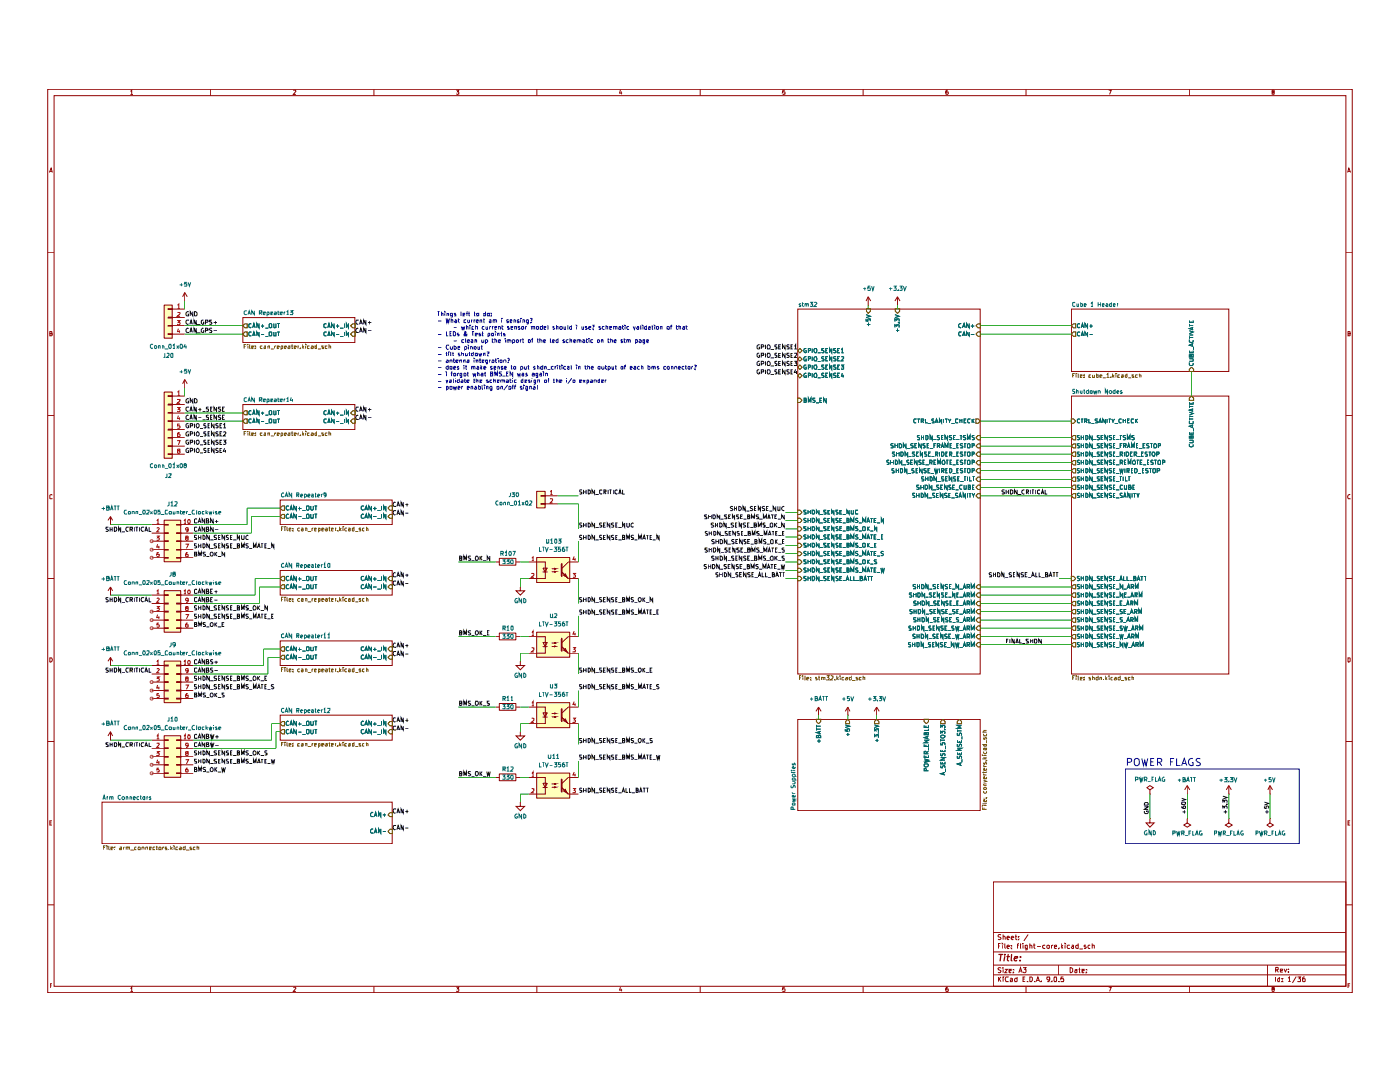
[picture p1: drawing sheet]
<svg xmlns="http://www.w3.org/2000/svg" width="279mm" height="216mm" viewBox="0 0 279 216" stroke-linecap="round" stroke-linejoin="round" font-family="sans-serif">
<g fill="none" stroke="#910000" stroke-width=".2">
<path d="M9.5 17.8h260.4v180.3h-260.4zM10.8 19.1h257.8v177.7h-257.8zM26 18.2l.3-.2v.8M26 18.8h.5M42 17.8v1.3M58.5 18.1l.5-.1 .1 .2-.6 .6h.6M74.6 17.8v1.3M91.1 18h.5l-.3 .3 .3 .1v.4h-.5M107.1 17.8v1.3M123.8 17.9l-.1 .7h.5M124.1 18.2v.6M139.7 17.8v1.3"/>
<path d="M156.7 18h-.5v.4l.4-.1 .1 .5h-.5M172.3 17.8v1.3M189.2 18l-.4 .2v.6h.3l.2-.1-.1-.4h-.4v.2M204.8 17.8v1.3M221.3 18h.5l-.4 .8M237.4 17.8v1.3M254 18.3l-.1-.2 .3-.1 .1 .2-.4 .2v.4h.1h.3v-.4l-.2-.1M9.9 34.4l.3-.8 .3 .8M9.9 34.2h.5M268.9 34.4l.3-.8 .3 .8M269 34.2h.4M9.5 50.3h1.3"/>
<path d="M268.6 50.3h1.3M9.9 66.6l.5-.1-.1-.3h-.4v.8h.4l.2-.2-.1-.2h-.2M269 66.6l.4-.1v-.3h-.4v.8l.4-.1v-.3h-.1M9.5 82.9h1.3M10.5 98.8l-.3-.1-.3 .1v.6h.6M268.6 82.9h1.3M269.4 98.8a.43 .43 0 0 0-.4 .2 .43 .43 0 0 0 .1 .5l.3-.1M9.5 115.4h1.3M268.6 115.4h1.3M9.9 131.3h.4a.48 .48 0 0 1 .1 .5 .48 .48 0 0 1-.5 .3zM269 131.3l.4 .1v.5l-.2 .2h-.2zM9.5 148h1.3"/>
<path d="M268.6 148h1.3M9.9 164.2h.4M10.4 163.8h-.5v.8h.5M198.2 176h70.4v20.8h-70.4zM269 164.2h.4M269.4 163.8h-.4v.8h.4M9.5 180.5h1.3M10 196.7h.3M10.4 196.3h-.4v.8M26 197.2l.3-.2v.8M26 197.8h.5M42 196.8v1.3"/>
<path d="M58.5 197.1l.4-.1 .2 .1-.6 .7h.6M74.6 196.8v1.3M91.1 197h.5l-.3 .3 .3 .1v.3h-.5M107.1 196.8v1.3M123.8 197l-.1 .6h.5M124.1 197.3v.5M139.7 196.8v1.3M156.7 197h-.5v.4l.4-.1 .1 .4h-.5M172.3 196.8v1.3M189.2 197l-.4 .1v.1v.5l.4 .1v-.5h-.4v.2M198.2 194.5h70.4M198.2 192.6h70.4"/>
<path d="M198.2 189.9h70.4M198.2 186.1h70.4M199.3 194.9v1M199.3 188.8h.2M199.3 195.3l.5 .6M199.7 188.3h-.4v1M199.8 193.2l-.5-.1-.1 .1 .1 .3 .5 .3-.3 .3-.3-.1M199.8 186.6l-.5-.1-.1 .2 .1 .3 .4 .1 .1 .2-.3 .2-.3-.1M199.8 194.9l-.5 .5M200 188.3h.1M200 188.6v.7M200.2 194.9v.1"/>
<path d="M200.2 193.1v.1M200.2 186.9l.2-.1 .2 .2v.5M200.2 186.5v1M200.2 193.4v.7M200.2 195.2v.7M200.5 193.4h.5l-.5 .7h.5M200.5 188.3v.8l.2 .2M201 188.9l.5-.1-.2-.2-.3 .2v.3l.1 .2 .3-.1M201 187.2l.5-.1-.2-.3-.3 .2v.3l.1 .2 .3-.1M201.2 195l-.4-.1-.2 .4 .2 .6 .4-.1M201.4 193.8l.4-.1v-.3h-.4v.6h.4M201.6 195.3h.5v.6h-.5v-.4l.5-.1"/>
<path d="M201.8 187.2l.5-.1-.2-.3-.3 .2v.3l.2 .2 .2-.1M201.9 189.2v.1M201.9 188.7v.1M202.2 193.9v.2M202.2 193.4v.1M202.6 186.8h.4M202.7 186.5v.9l.3 .1M203 194.9v1h-.4v-.6h.4M203 188.6h.3M203.2 187.4v.1M203.2 186.9v.1M203.3 194.1l.4-1 .3 1"/>
<path d="M203.3 188.3l-.2 .1v.9M203.4 193.8h.4M203.7 188.3v1M204.2 193.1h.6l-.3 .3 .3 .1v.4l-.2 .2-.4-.2M204.2 188.3h.1M204.2 195.4h.3M204.2 188.6v.7M204.6 194.9h-.4v1h.4M204.8 196.8v1.3M205 195.8v.1M205 188.6v.8l-.4 .1M205 188.7h-.4v.5h.4"/>
<path d="M205.2 186.5l-.9 1.2M205.5 194.9h.4l.1 .2v.5l-.1 .3h-.4zM205.5 188.7l.3-.1 .1 .2v.5M205.5 188.3v1M206.2 188.6h.4M206.4 188.3v.8l.2 .2M206.5 195.8v.1M206.8 195.9l.3-1 .4 1M206.9 195.6h.5M207 188.8h.7M207.8 195.8v.1M208.6 188.7l-.3-.1-.2 .2v.4h.5"/>
<path d="M208.9 188.8l.3-.2 .2 .1v.5h-.4zM209.5 195.3l-.2 .2a.36 .36 0 0 1-.4-.1 .36 .36 0 0 1 .1-.5h.4a.74 .74 0 0 1-.1 1h-.3M209.8 188.6v.7M209.9 195.8v.1M210.2 188.6l-.4 .2M210.4 194.9h.4l.1 .2-.1 .8h-.4v-.2zM210.4 188.9l.5-.1-.1-.2-.4 .1v.5h.5M211.3 195.8v.1M211.3 189.2v.1M211.3 192.6v1.9M211.8 188.3v1M211.9 188.8l.2 .5"/>
<path d="M212.1 188.6l-.3 .3M212.2 194.9h-.4l-.1 .5 .5-.1v.6l-.5-.1M212.6 188.3h.1M212.6 188.6v.7M213.5 188.7l-.4-.1-.1 .2 .1 .5 .4-.1M213.6 193.1l.5 .2v.5l-.4 .3h-.1zM213.9 188.7h.3v.6M214.2 188.8l-.4 .2 .2 .3 .2-.1M214.5 193.4h.4v.7M214.9 193.7l-.4 .1 .1 .3 .3-.1M215.2 188.7l-.3-.1-.2 .2 .1 .4h.4M215.2 188.3v1"/>
<path d="M215.3 193.4h.3M215.4 193.1v.9l.2 .1M215.4 189.4h.7M215.9 193.8l.5-.1v-.3h-.5v.6h.5M216.7 188.7l-.3-.1v.2l.3 .1 .1 .2-.2 .2-.2-.1M216.8 193.9v.2M216.8 193.4v.1M217.5 188.7l-.2-.1-.2 .2 .1 .4h.3M218 188.7h.4v.6M218 188.3v1M221.3 197h.5l-.4 .8M237.4 196.8v1.3"/>
<path d="M252.9 192.6v4.2M254 197.3h-.1v-.2h.4v.2l-.4 .1 .1 .4 .3-.1v-.3l-.2-.1M254.5 194.9v1M254.6 193.5h.5v-.4l-.5-.1v1M254.8 193.5l.3 .5M255.4 194.9v1h-.3v-.6h.3M255.5 193.7l.4-.1v-.2h-.4v.6h.4M255.9 195.8v.1M255.9 195.3v.1M256.3 193.4l.2 .6 .3-.6M257.1 195.2l.2-.3v1M257.1 195.9h.5"/>
<path d="M257.1 193.9v.1M257.1 193.4v.1M258.7 194.9l-.8 1.2M258.9 194.9h.6l-.2 .4 .2 .1v.4h-.6M260.4 194.9l-.4 .2v.7h.5l-.1-.5h-.3l-.1 .1M268.6 180.5h1.3M269 196.7h.4M269.4 196.3h-.4v.8"/>
</g>
<path d="M199.3 190.5h.8M199.8 190.5l-.2 1.2M200.5 190.5h.1M200.5 190.9l-.1 .8M201 190.9h.5M201.2 190.5l-.2 1.1 .3 .1M201.9 190.5l-.1 1.1 .2 .1M202.4 191.3l.7-.2v-.2h-.5l-.1 .1-.1 .6 .2 .1 .3-.1M203.6 191.6v.1M203.7 190.9v.1" fill="none" stroke="#910000" stroke-width=".25"/>
<path d="M213.8 83.6h.4l.5 .4-.5 .5h-.4z" fill="#fff"/>
<path d="M213.8 83.6h.4l.5 .4-.5 .5h-.4z" fill="none" stroke="#765500" stroke-width=".2"/>
<g fill="none" stroke="#006665" stroke-width=".2">
<path d="M215.5 83.7l-.3-.1-.2 .2v.4l.2 .2h.3M215.8 83.6h.4M215.9 83.6v.8M216.4 84h.4l.2-.1-.1-.3h-.5v.8M216.7 84l.3 .4M217.3 83.6v.8h.4M217.8 84.5h.6M219.1 83.6l-.5 .1v.2l.4 .1 .1 .2-.1 .2h-.4M219.2 84.4l.4-.8 .2 .8M219.3 84.2h.4M220.6 83.6v.8l-.5-.8v.8M220.9 83.6v.8"/>
<path d="M221.3 83.6h.4M221.4 83.6v.8M221.9 83.6l.2 .4 .4-.4M222.1 84v.4M222.5 84.5h.6M223.8 83.7l-.3-.1-.2 .2v.4l.2 .2h.3M224.2 83.6v.8M224.2 83.9h.5M224.7 83.6v.8M225 83.9h.3M225.4 83.6h-.4v.8h.4M226.3 83.7l-.5-.1v.2v.6h.5"/>
<path d="M226.6 83.6v.8M226.7 83.9l.3 .5M227 83.6l-.4 .4"/>
</g>
<path d="M237.8 79l.4 .5v.4h-.8v-.4z" fill="#fff"/>
<path d="M237.4 79.5l.4-.5 .4 .5v.4h-.8z" fill="none" stroke="#765500" stroke-width=".2"/>
<g fill="none" stroke="#006665" stroke-width=".2">
<path d="M237.4 87.8l.7 .1-.1 .4h-.6M237.4 86.2v.5h.7v-.5M237.4 82.3l.7 .2-.7 .3M237.4 80.2v.4h.7v-.4M237.4 80.9v.5M237.4 83.4v.5M237.4 83.6h.7M237.4 83.1h.7M237.4 81.1h.7M237.4 88.7v.3l.3 .2 .4-.2v-.3M237.4 84v.5h.6l.1-.5M237.7 87.2l.1-.2h.3v.4h-.7v-.3h.3v.3"/>
<path d="M237.7 80.4v.2M237.7 86.3v.4M238 81.7v.3M238 84.9v.4M238.1 84.8l-.7 .2 .7 .4M238.1 81.6l-.7 .2 .7 .3M238.2 85.5v.6"/>
</g>
<path d="M214.2 93.5h.5v.9h-.5l-.4-.5z" fill="#fff"/>
<path d="M214.2 93.5h.5v.9h-.5l-.4-.5z" fill="none" stroke="#765500" stroke-width=".2"/>
<g fill="none" stroke="#006665" stroke-width=".2">
<path d="M215.4 93.5l-.4 .1v.2l.4 .2v.3h-.4M215.8 93.5v.9M215.8 93.9h.5M216.3 93.5v.9M216.7 93.5l.4 .2v.4l-.2 .3h-.2zM218 93.5v.9l-.5-.9v.9M218.1 94.4h.7M219.4 93.5l-.4 .1v.2l.4 .2v.3h-.4M219.7 93.9h.4M220.2 93.5h-.5v.9h.5M221 93.5v.9l-.5-.9v.9M221.9 93.5l-.5 .1v.2l.4 .1 .1 .3-.2 .2-.3-.1"/>
<path d="M222.2 93.9h.3M222.5 93.5h-.3v.9h.3M222.7 94.4h.7M223.5 93.5l.1 .9 .2-.6 .2 .6 .2-.9M224.5 93.5v.9M224.9 93.9h.4v-.4h-.4v.9M225.1 93.9l.2 .5M225.8 93.9h.2M226.1 93.5h-.3v.9h.3M226.4 93.5h.4l.1 .2v.4l-.2 .3h-.3zM227.1 94.4h.6M228 93.9h.2"/>
<path d="M228.3 93.5h-.3v.9h.3M229.1 93.5l-.5 .1v.2l.5 .1v.2l-.1 .3-.4-.1M229.3 93.5h.5M229.6 93.5v.9M230.1 93.6h.5v.6l-.2 .2-.3-.2zM230.9 93.9h.4l.1-.3-.5-.1v.9"/>
</g>
<path d="M213.8 89l.4-.4h.5v.8h-.5z" fill="#fff"/>
<path d="M214.2 88.6h.5v.8h-.5l-.4-.4z" fill="none" stroke="#765500" stroke-width=".2"/>
<g fill="none" stroke="#006665" stroke-width=".2">
<path d="M215.4 88.6h-.4v.3l.4 .1-.1 .4h-.3M215.8 88.5v.9M215.8 88.9h.5M216.3 88.5v.9M216.7 88.5l.4 .3v.4l-.1 .2h-.3zM218 88.5v.9l-.5-.9v.9M218.1 89.4h.7M219.4 88.6h-.4v.3l.4 .1-.1 .4h-.3M219.7 88.9h.4M220.2 88.5h-.5v.9h.5M221 88.5v.9l-.5-.9v.9M221.9 88.6h-.5v.3l.5 .2-.1 .3h-.4"/>
<path d="M222.2 88.9h.3M222.5 88.5h-.3v.9h.3M222.7 89.4h.7M223.6 88.9h.2M224 88.5h-.4v.9M224.2 88.9h.5v-.3l-.5-.1v.9M224.5 88.9l.2 .5M225 89.4l.3-.9 .2 .9M225.1 89.1h.3M225.8 89.4v-.9l.3 .6 .3-.6v.9M226.8 88.9h.2M227.1 88.5h-.3v.9h.3"/>
<path d="M227.3 89.4h.7M228.1 88.9h.3M228.6 88.5h-.5v.9h.5M229.3 88.6l-.3-.1-.2 .2 .5 .4-.1 .3h-.4M229.6 88.5h.4M229.8 88.5v.9M230.4 88.5a.47 .47 0 0 1 .4 .4 .47 .47 0 0 1-.1 .5h-.4l-.1-.3zM231.2 88.9h.3l.1-.3-.4-.1v.9"/>
</g>
<path d="M214.2 90.2h.5v.9h-.5l-.4-.5z" fill="#fff"/>
<path d="M213.8 90.6l.4-.4h.5v.9h-.5z" fill="none" stroke="#765500" stroke-width=".2"/>
<g fill="none" stroke="#006665" stroke-width=".2">
<path d="M215.4 90.2l-.4 .1v.2l.4 .2v.3h-.4M215.8 90.2v.9M215.8 90.5h.5M216.3 90.2v.9M216.7 90.2l.4 .2v.4l-.2 .3h-.2zM218 90.2v.9l-.5-.9v.9M218.1 91.1h.7M219.4 90.2l-.4 .1v.2l.4 .2v.3h-.4M219.7 90.5h.4M220.2 90.2h-.5v.9h.5M221 90.2v.9l-.5-.9v.9M221.9 90.2l-.5 .1v.2l.4 .1 .1 .2-.2 .3-.3-.1"/>
<path d="M222.2 90.5h.3M222.5 90.2h-.3v.9h.3M222.7 91.1h.7M223.6 90.6h.3l.2-.1-.1-.3h-.4v.9M223.7 90.6l.4 .5M224.4 90.2v.9M224.7 90.2h.4l.2 .2v.4l-.3 .3h-.3zM225.6 90.5h.2M226 90.2h-.4v.9h.4M226.4 90.6h.3l.2-.1-.1-.3h-.4v.9M226.5 90.6l.4 .5M226.9 91.1h.7"/>
<path d="M227.8 90.5h.3M228.2 90.2h-.4v.9h.4M229 90.2l-.4 .1v.2l.4 .2v.3h-.4M229.2 90.2h.5M229.5 90.2v.9M230 90.3l.1-.1a.46 .46 0 0 1 .4 .3 .46 .46 0 0 1-.2 .6 .47 .47 0 0 1-.4-.3 .47 .47 0 0 1 .1-.5zM230.8 90.6h.4l.1-.1v-.3h-.5v.9"/>
</g>
<path d="M214.2 96.8h.5v.9h-.5l-.4-.5z" fill="#fff"/>
<path d="M213.8 97.2l.4-.4h.5v.9h-.5z" fill="none" stroke="#765500" stroke-width=".2"/>
<g fill="none" stroke="#006665" stroke-width=".2">
<path d="M215.4 96.8l-.4 .1v.3l.4 .1v.3h-.4M215.8 96.8v.9M215.8 97.2h.5M216.3 96.8v.9M216.7 96.8l.4 .2v.4l-.2 .3h-.2zM218 96.8v.9l-.5-.9v.9M218.1 97.7h.7M219.4 96.8l-.4 .1v.3l.4 .1v.3h-.4M219.7 97.2h.4M220.2 96.8h-.5v.9h.5M221 96.8v.9l-.5-.9v.9M221.9 96.8l-.5 .1v.3l.5 .2-.2 .3-.3-.1"/>
<path d="M222.2 97.2h.3M222.5 96.8h-.3v.9h.3M222.7 97.7h.7M224.1 96.9l-.5-.1v.2v.6h.5M224.4 96.8v.8l.2 .1 .2-.1v-.8M225.3 97.2h.4v-.3l-.4-.1v.9h.3l.2-.4-.3-.1M226.1 97.2h.3M226.4 96.8h-.3v.9h.3"/>
</g>
<path d="M214.2 91.9h.5v.8h-.5l-.4-.4z" fill="#fff"/>
<path d="M214.2 91.9h.5v.8h-.5l-.4-.4z" fill="none" stroke="#765500" stroke-width=".2"/>
<g fill="none" stroke="#006665" stroke-width=".2">
<path d="M215.4 91.9h-.4v.3l.4 .1-.1 .4h-.3M215.8 91.8v.9M215.8 92.2h.5M216.3 91.8v.9M216.7 91.8l.4 .3v.4l-.1 .2h-.3zM218 91.8v.9l-.5-.9v.9M218.1 92.7h.7M219.4 91.9h-.4v.3l.4 .1-.1 .4h-.3M219.7 92.2h.4M220.2 91.8h-.5v.9h.5M221 91.8v.9l-.5-.9v.9M221.9 91.9h-.5v.3l.5 .2-.1 .3h-.4"/>
<path d="M222.2 92.2h.3M222.5 91.8h-.3v.9h.3M222.7 92.7h.7M223.6 92.2h.4l.1-.2-.2-.2h-.3v.9M223.7 92.2l.4 .5M224.4 92.2h.3M224.7 91.8h-.3v.9h.3M225.2 92.7v-.9l.2 .6 .3-.6v.9M226.3 91.8a.43 .43 0 0 1 .3 .5 .43 .43 0 0 1-.4 .4l-.1-.1a.52 .52 0 0 1 .2-.8zM226.9 91.8h.4M227 91.8v.9M227.5 92.2h.4"/>
<path d="M228 91.8h-.5v.9h.5M228.1 92.7h.6M229 92.2h.2M229.3 91.8h-.3v.9h.3M230.2 91.9l-.4-.1-.1 .2v.2l.5 .2-.1 .3h-.4M230.3 91.8h.5M230.6 91.8v.9M231.3 91.8l.3 .2-.1 .7-.4-.1v-.6zM232 92.2h.4v-.3l-.4-.1v.9"/>
</g>
<path d="M213.8 95.6l.4-.4h.5v.9h-.5z" fill="#fff"/>
<path d="M214.2 95.2h.5v.9h-.5l-.4-.5z" fill="none" stroke="#765500" stroke-width=".2"/>
<g fill="none" stroke="#006665" stroke-width=".2">
<path d="M215.4 95.2h-.4v.3l.4 .1-.1 .4h-.3M215.8 95.1v.9M215.8 95.5h.5M216.3 95.1v.9M216.7 95.1l.4 .3v.4l-.1 .2h-.3zM218 95.1v.9l-.5-.9v.9M218.1 96.1h.7M219.4 95.2h-.4v.3l.4 .1-.1 .4h-.3M219.7 95.5h.4M220.2 95.1h-.5v.9h.5M221 95.1v.9l-.5-.9v.9M221.9 95.2h-.5v.3l.5 .2-.1 .3h-.4"/>
<path d="M222.2 95.5h.3M222.5 95.1h-.3v.9h.3M222.7 96.1h.7M223.5 95.1h.4M223.6 95.1v.9M224.2 95.1v.9M224.6 95.1v.9h.4M225.2 95.1h.4M225.3 95.1v.9"/>
</g>
<path d="M214.2 86.9h.5v.9h-.5l-.4-.5z" fill="#fff"/>
<path d="M214.2 86.9h.5v.9h-.5l-.4-.5z" fill="none" stroke="#765500" stroke-width=".2"/>
<g fill="none" stroke="#006665" stroke-width=".2">
<path d="M215.4 86.9l-.4 .1v.2l.4 .2v.3h-.4M215.8 86.9v.9M215.8 87.2h.5M216.3 86.9v.9M216.7 86.9l.4 .2v.4l-.2 .3h-.2zM218 86.9v.9l-.5-.9v.9M218.1 87.8h.7M219.4 86.9l-.4 .1v.2l.4 .2v.3h-.4M219.7 87.2h.4M220.2 86.9h-.5v.9h.5M221 86.9v.9l-.5-.9v.9M221.9 86.9l-.5 .1v.2l.5 .3-.2 .3-.3-.1"/>
<path d="M222.2 87.2h.3M222.5 86.9h-.3v.9h.3M222.7 87.8h.7M223.5 86.9h.4M223.6 86.9v.9M224.7 86.9l-.5 .1v.2l.5 .3-.2 .3-.3-.1M225 87.8v-.9l.3 .6 .2-.6v.9M226.4 86.9h-.5l-.1 .2 .6 .3v.3h-.6"/>
</g>
<path d="M214.2 98.5h.5v.9h-.5l-.4-.5z" fill="#fff"/>
<path d="M214.2 98.5h.5v.9h-.5l-.4-.5z" fill="none" stroke="#765500" stroke-width=".2"/>
<g fill="none" stroke="#006665" stroke-width=".2">
<path d="M215.4 98.5h-.4v.3l.4 .2-.1 .3h-.3M215.8 98.4v.9M215.8 98.8h.5M216.3 98.4v.9M216.7 98.4l.4 .3v.4l-.1 .2h-.3zM218 98.4v.9l-.5-.9v.9M218.1 99.4h.7M219.4 98.5h-.4v.3l.4 .2-.1 .3h-.3M219.7 98.8h.4M220.2 98.4h-.5v.9h.5M221 98.4v.9l-.5-.9v.9M221.9 98.5h-.5v.3l.5 .2-.1 .3h-.4"/>
<path d="M222.2 98.8h.3M222.5 98.4h-.3v.9h.3M222.7 99.4h.7M224 98.5h-.4v.3l.4 .2-.1 .3h-.3M224.2 99.3l.3-.9 .2 .9M224.3 99h.4M225.5 98.4v.9l-.4-.9v.9M225.9 98.4v.9M226.2 98.4h.5M226.4 98.4v.9M226.9 98.4l.2 .5 .3-.5M227.1 98.9v.4"/>
</g>
<path d="M213.8 122l.4-.4h.5v.9h-.5z" fill="#fff"/>
<path d="M214.2 121.6h.5v.9h-.5l-.4-.5z" fill="none" stroke="#765500" stroke-width=".2"/>
<g fill="none" stroke="#006665" stroke-width=".2">
<path d="M215.4 121.6l-.4 .1v.3l.4 .1v.3h-.4M215.8 121.6v.9M215.8 122h.5M216.3 121.6v.9M216.7 121.6l.4 .2v.4l-.2 .3h-.2zM218 121.6v.9l-.5-.9v.9M218.1 122.6h.7M219.4 121.6l-.4 .1v.3l.4 .1v.3h-.4M219.7 122h.4M220.2 121.6h-.5v.9h.5M221 121.6v.9l-.5-.9v.9M221.9 121.6l-.5 .1v.3h.4l.1 .3-.2 .2-.3-.1"/>
<path d="M222.2 122h.3M222.5 121.6h-.3v.9h.3M222.7 122.6h.7M224 121.6l-.4 .1v.3l.4 .1v.3h-.4M224.3 122h.4M224.7 121.6h-.4v.9h.4M224.9 122.6h.6M225.6 122.5l.2-.9 .4 .9M225.7 122.2h.4M226.4 122h.5v-.4h-.5v.9M226.6 122l.3 .5M227.3 122.5v-.9l.2 .6 .3-.6v.9"/>
</g>
<path d="M213.8 127l.4-.4h.5v.9h-.5z" fill="#fff"/>
<path d="M214.2 126.6h.5v.9h-.5l-.4-.5z" fill="none" stroke="#765500" stroke-width=".2"/>
<g fill="none" stroke="#006665" stroke-width=".2">
<path d="M215.4 126.6h-.4v.3l.4 .1-.1 .4h-.3M215.8 126.5v.9M215.8 127h.5M216.3 126.5v.9M216.7 126.5l.4 .3v.4l-.1 .2h-.3zM218 126.5v.9l-.5-.9v.9M218.1 127.5h.7M219.4 126.6h-.4v.3l.4 .1-.1 .4h-.3M219.7 127h.4M220.2 126.5h-.5v.9h.5M221 126.5v.9l-.5-.9v.9M221.9 126.6h-.5v.3l.5 .2-.1 .3h-.4"/>
<path d="M222.2 127h.3M222.5 126.5h-.3v.9h.3M222.7 127.5h.7M223.5 126.5l.1 .9 .2-.6 .2 .6 .2-.9M224.3 127.5h.6M225 127.4l.3-.9 .3 .9M225.1 127.1h.4M225.8 127h.4l.2-.1-.2-.4h-.4v.9M226 127l.4 .4M226.7 127.4v-.9l.2 .6 .3-.6v.9"/>
</g>
<path d="M213.8 115h.4l.5 .4-.5 .5h-.4z" fill="#fff"/>
<path d="M213.8 115h.4l.5 .4-.5 .5h-.4z" fill="none" stroke="#765500" stroke-width=".2"/>
<g fill="none" stroke="#006665" stroke-width=".2">
<path d="M215.4 115l-.4 .1v.2l.4 .2v.3h-.4M215.8 115v.9M215.8 115.4h.5M216.3 115v.9M216.7 115l.4 .2v.4l-.2 .3h-.2zM218 115v.9l-.5-.9v.9M218.1 115.9h.7M219.4 115l-.4 .1v.2l.4 .2v.3h-.4M219.7 115.4h.4M220.2 115h-.5v.9h.5M221 115v.9l-.5-.9v.9M221.9 115l-.5 .1v.2l.5 .3-.2 .3-.3-.1"/>
<path d="M222.2 115.4h.3M222.5 115h-.3v.9h.3M222.7 115.9h.7M223.5 115.9l.2-.9 .3 .9M223.6 115.6h.3M224.2 115v.9h.5M224.9 115v.9h.4M225.4 115.9h.6M226.3 115.4l.4-.1-.1-.3h-.3v.9l.4-.1v-.4h-.2M226.9 115.9l.3-.9 .3 .9M227 115.6h.5M227.6 115h.5"/>
<path d="M227.9 115v.9M228.3 115h.4M228.6 115v.9"/>
</g>
<path d="M214.2 116.7h.5v.8h-.5l-.4-.4z" fill="#fff"/>
<path d="M214.2 116.7h.5v.8h-.5l-.4-.4z" fill="none" stroke="#765500" stroke-width=".2"/>
<g fill="none" stroke="#006665" stroke-width=".2">
<path d="M215.4 116.7h-.4v.3l.4 .1-.1 .4h-.3M215.8 116.6v.9M215.8 117h.5M216.3 116.6v.9M216.7 116.6l.4 .3v.4l-.1 .2h-.3zM218 116.6v.9l-.5-.9v.9M218.1 117.6h.7M219.4 116.7h-.4v.3l.4 .1-.1 .4h-.3M219.7 117h.4M220.2 116.6h-.5v.9h.5M221 116.6v.9l-.5-.9v.9M221.9 116.7h-.5v.3l.5 .2-.1 .3h-.4"/>
<path d="M222.2 117h.3M222.5 116.6h-.3v.9h.3M222.7 117.6h.7M224.1 116.6v.9l-.5-.9v.9M224.2 117.6h.6M224.9 117.5l.4-.9 .2 .9M225 117.2h.4M225.8 117h.4l.1-.2-.2-.2h-.3v.9M225.9 117l.4 .5M226.6 117.5v-.9l.3 .6 .2-.6v.9"/>
</g>
<path d="M213.8 123.7l.4-.4h.5v.9h-.5z" fill="#fff"/>
<path d="M214.2 123.3h.5v.9h-.5l-.4-.5z" fill="none" stroke="#765500" stroke-width=".2"/>
<g fill="none" stroke="#006665" stroke-width=".2">
<path d="M215.4 123.3h-.4v.3l.4 .1-.1 .4h-.3M215.8 123.2v.9M215.8 123.7h.5M216.3 123.2v.9M216.7 123.2l.4 .3v.4l-.1 .2h-.3zM218 123.2v.9l-.5-.9v.9M218.1 124.2h.7M219.4 123.3h-.4v.3l.4 .1-.1 .4h-.3M219.7 123.7h.4M220.2 123.2h-.5v.9h.5M221 123.2v.9l-.5-.9v.9M221.9 123.3h-.5v.3l.5 .2-.1 .3h-.4"/>
<path d="M222.2 123.7h.3M222.5 123.2h-.3v.9h.3M222.7 124.2h.7M224 123.3h-.4v.3l.4 .1-.1 .4h-.3M224.2 124.2h.5M224.8 124.1l.4-.9 .2 .9M224.9 123.8h.4M225.7 123.7h.3l.2-.3-.2-.2h-.3v.9M225.8 123.7l.4 .4M226.5 124.1v-.9l.3 .6 .2-.6v.9"/>
</g>
<path d="M213.8 120.4l.4-.4h.5v.9h-.5z" fill="#fff"/>
<path d="M214.2 120h.5v.9h-.5l-.4-.5z" fill="none" stroke="#765500" stroke-width=".2"/>
<g fill="none" stroke="#006665" stroke-width=".2">
<path d="M215.8 119.9v.9M216.3 119.9v.9M216.7 119.9l.4 .3v.4l-.1 .2h-.3zM218 119.9v.9l-.5-.9v.9M220.2 119.9h-.5v.9h.5M221 119.9v.9l-.5-.9v.9M222.5 119.9h-.3v.9h.3M224 119.9h-.4v.9h.4M215.4 120h-.4v.3l.4 .1-.1 .4h-.3M215.8 120.4h.5M218.1 120.9h.7M219.4 120h-.4v.3l.4 .1-.1 .4h-.3"/>
<path d="M219.7 120.4h.4M221.9 120h-.5v.3l.5 .2-.1 .3h-.4M222.2 120.4h.3M222.7 120.9h.7M223.6 120.4h.2M224.2 120.9h.5M224.8 120.8l.3-.9 .2 .9M224.9 120.5h.4M225.7 120.4h.4v-.4l-.4-.1v.9M225.8 120.4l.3 .4M226.4 120.8v-.9l.4 .6 .2-.6v.9"/>
</g>
<path d="M214.2 124.9h.5v.9h-.5l-.4-.5z" fill="#fff"/>
<path d="M214.2 124.9h.5v.9h-.5l-.4-.5z" fill="none" stroke="#765500" stroke-width=".2"/>
<g fill="none" stroke="#006665" stroke-width=".2">
<path d="M215.4 124.9l-.4 .1v.3h.3l.1 .4h-.4M215.8 124.9v.9M215.8 125.3h.5M216.3 124.9v.9M216.7 124.9l.4 .2v.4l-.2 .3h-.2zM218 124.9v.9l-.5-.9v.9M218.1 125.9h.7M219.4 124.9l-.4 .1v.3h.3l.1 .4h-.4M219.7 125.3h.4M220.2 124.9h-.5v.9h.5M221 124.9v.9l-.5-.9v.9M221.9 124.9l-.5 .1v.3h.4l.1 .2-.2 .3-.3-.1"/>
<path d="M222.2 125.3h.3M222.5 124.9h-.3v.9h.3M222.7 125.9h.7M224 124.9l-.4 .1v.3h.3l.1 .4h-.4M224.2 124.9l.3 .9 .2-.6v.6l.3-.9M225.1 125.9h.7M225.8 125.8l.3-.9 .3 .9M225.8 125.5h.5M226.6 125.3h.4v-.4h-.4v.9M226.9 125.3l.2 .5M227.5 125.8v-.9l.2 .6 .3-.6v.9"/>
</g>
<path d="M213.8 128.6l.4-.4h.5v.9h-.5z" fill="#fff"/>
<path d="M214.2 128.2h.5v.9h-.5l-.4-.5z" fill="none" stroke="#765500" stroke-width=".2"/>
<g fill="none" stroke="#006665" stroke-width=".2">
<path d="M215.4 128.2l-.4 .1v.3l.4 .1v.3h-.4M215.8 128.2v.9M215.8 128.6h.5M216.3 128.2v.9M216.7 128.2l.4 .2v.4l-.2 .3h-.2zM218 128.2v.9l-.5-.9v.9M218.1 129.2h.7M219.4 128.2l-.4 .1v.3l.4 .1v.3h-.4M219.7 128.6h.4M220.2 128.2h-.5v.9h.5M221 128.2v.9l-.5-.9v.9M221.9 128.2l-.5 .1v.3l.5 .2-.2 .3-.3-.1"/>
<path d="M222.2 128.6h.3M222.5 128.2h-.3v.9h.3M222.7 129.2h.7M224.1 128.2v.9l-.5-.9v.9M224.3 128.2l.3 .9 .1-.6 .1 .6 .3-.9M225.2 129.2h.6M225.8 129.1l.4-.9 .2 .9M225.9 128.8h.5M226.7 128.6h.4v-.4h-.4v.9M226.9 128.6l.3 .5M227.5 129.1v-.9l.3 .6 .3-.6v.9"/>
</g>
<path d="M213.8 118.7l.4-.4h.5v.9h-.5z" fill="#fff"/>
<path d="M214.2 118.3h.5v.9h-.5l-.4-.5z" fill="none" stroke="#765500" stroke-width=".2"/>
<g fill="none" stroke="#006665" stroke-width=".2">
<path d="M215.4 118.3l-.4 .1v.3l.4 .1v.3h-.4M215.8 118.3v.9M215.8 118.7h.5M216.3 118.3v.9M216.7 118.3l.4 .2v.4l-.2 .3h-.2zM218 118.3v.9l-.5-.9v.9M218.1 119.2h.7M219.4 118.3l-.4 .1v.3l.4 .1v.3h-.4M219.7 118.7h.4M220.2 118.3h-.5v.9h.5M221 118.3v.9l-.5-.9v.9M221.9 118.3l-.5 .1v.3h.4l.1 .2-.2 .3-.3-.1"/>
<path d="M222.2 118.7h.3M222.5 118.3h-.3v.9h.3M222.7 119.2h.7M224.1 118.3v.9l-.5-.9v.9M224.4 118.7h.3M224.8 118.3h-.4v.9h.4M225 119.2h.6M225.7 119.2l.2-.9 .4 .9M225.8 118.9h.4M226.5 118.7h.4v-.4h-.4v.9M226.7 118.7l.2 .5M227.4 119.2v-.9l.2 .6 .3-.6v.9"/>
</g>
<g fill="#fff">
<path d="M213.8 79h31.4v55.5h-31.4z"/>
<path d="M213.8 65l.4-.4h.5v.8h-.5z"/>
</g>
<path d="M213.8 65l.4-.4h.5v.8h-.5z" fill="none" stroke="#765500" stroke-width=".2"/>
<path d="M215.5 64.6h-.2l-.3 .1v.5l.3 .2 .2-.1M215.8 65.4l.2-.8 .3 .8M215.8 65.1h.4M217 64.6v.8l-.5-.8v.8M217.5 65.1h.6M217.7 64.7v.7" fill="none" stroke="#006665" stroke-width=".2"/>
<path d="M213.8 66.7l.4-.5h.5v.9h-.5z" fill="#fff"/>
<path d="M214.2 66.2h.5v.9h-.5l-.4-.4z" fill="none" stroke="#765500" stroke-width=".2"/>
<path d="M215.5 66.3l-.3-.1-.2 .2v.4l.2 .2h.3M215.8 67l.2-.8 .3 .8M215.8 66.8h.4M217 66.2v.8l-.5-.8v.8M217.5 66.8h.6" fill="none" stroke="#006665" stroke-width=".2"/>
<path d="M237.8 73.3l.4 .4v.4h-.8v-.4z" fill="#fff"/>
<path d="M237.4 73.7l.4-.4 .4 .4v.4h-.8z" fill="none" stroke="#765500" stroke-width=".2"/>
<g fill="none" stroke="#006665" stroke-width=".2">
<path d="M237.4 71.6l.7 .1-.1 .4h-.6M237.4 70v.4h.7v-.4M237.4 66l.7 .2-.7 .4M237.4 64v.4h.7v-.4M237.4 64.6v.5M237.4 67.1v.5M237.4 67.3h.7M237.4 66.8h.7M237.4 64.9h.7M237.4 72.4v.4l.1 .1h.5l.1-.1v-.4M237.4 67.9v.3l.3 .2 .4-.2v-.3M237.7 70.9l.1-.2h.3v.5h-.7v-.4h.3v.4"/>
<path d="M237.7 64.1v.3M237.7 70.1v.3M238 65.4v.3M238 68.6v.4M238.1 68.5l-.7 .4 .7 .2M238.1 65.3l-.7 .3 .7 .2M238.2 69.2v.6"/>
</g>
<g fill="#fff">
<path d="M213.8 61.7h31.4v12.4h-31.4z"/>
<path d="M77.8 130.8h.5v.7h-.5l-.4-.3z"/>
</g>
<path d="M77.8 130.8h.5v.7h-.5l-.4-.3z" fill="none" stroke="#765500" stroke-width=".2"/>
<path d="M72.6 130.8l-.3-.1-.2 .2v.5l.2 .1 .3-.1M72.8 131.5l.3-.8 .3 .8M72.9 131.3h.4M74.1 130.7v.8l-.5-.8v.8M74.5 131.2h.6M75.3 131.6h.7M76.2 130.7v.8M77 130.7v.8l-.4-.8v.8" fill="none" stroke="#006665" stroke-width=".2"/>
<path d="M56.3 130.8h.5v.7h-.5l-.4-.3z" fill="#fff"/>
<path d="M56.3 130.8h.5v.7h-.5l-.4-.3z" fill="none" stroke="#765500" stroke-width=".2"/>
<path d="M57.6 130.8l-.2-.1-.3 .2v.5l.2 .1 .3-.1M57.9 131.5l.2-.8 .3 .8M58 131.3h.3M59.1 130.7v.8l-.5-.8v.8M59.6 131.2h.6M60.3 131.6h.7M61.3 130.7l.4 .1-.1 .7-.4-.1v-.6zM62 130.7l.1 .8h.3l.1-.1v-.7M62.8 130.7h.5M63 130.7v.8" fill="none" stroke="#006665" stroke-width=".2"/>
<path d="M56.3 129.1h.5v.8h-.5l-.4-.4z" fill="#fff"/>
<path d="M56.3 129.1h.5v.8h-.5l-.4-.4z" fill="none" stroke="#765500" stroke-width=".2"/>
<path d="M57.6 129.2l-.3-.1-.2 .1v.5l.2 .1h.3M57.9 129.8l.2-.7 .3 .7M58 129.7h.3M59.1 129.1v.7l-.5-.7v.7M59.6 129.6h.6M59.8 129.2v.6M60.3 129.9h.7M61.2 129.2h.5l-.1 .6-.4-.1zM62 129.1l.1 .7 .4-.1v-.6M62.8 129.1h.5M63 129.1v.7" fill="none" stroke="#006665" stroke-width=".2"/>
<path d="M77.8 129.1h.5v.8h-.5l-.4-.4z" fill="#fff"/>
<path d="M77.8 129.1h.5v.8h-.5l-.4-.4z" fill="none" stroke="#765500" stroke-width=".2"/>
<path d="M72.6 129.2l-.3-.1-.2 .1v.5l.2 .1h.3M72.8 129.8l.3-.7 .3 .7M72.9 129.7h.4M74.1 129.1v.7l-.5-.7v.7M74.5 129.6h.6M74.8 129.2v.6M75.3 129.9h.7M76.2 129.1v.7M77 129.1v.7l-.4-.7v.7" fill="none" stroke="#006665" stroke-width=".2"/>
<g fill="#fff">
<path d="M55.9 127.9h22.4v4.9h-22.4z"/>
<path d="M77.8 116.7h.5v.8h-.5l-.4-.4z"/>
</g>
<path d="M77.8 116.7h.5v.8h-.5l-.4-.4z" fill="none" stroke="#765500" stroke-width=".2"/>
<path d="M72.6 116.7l-.3-.1-.2 .3v.4l.2 .2 .3-.1M72.8 117.5l.3-.9 .3 .9M72.9 117.2h.4M74.1 116.6v.9l-.5-.9v.9M74.5 117.1h.6M75.3 117.6h.7M76.2 116.6v.9M77 116.6v.9l-.4-.9v.9" fill="none" stroke="#006665" stroke-width=".2"/>
<path d="M56.3 116.7h.5v.8h-.5l-.4-.4z" fill="#fff"/>
<path d="M56.3 116.7h.5v.8h-.5l-.4-.4z" fill="none" stroke="#765500" stroke-width=".2"/>
<path d="M57.6 116.7l-.2-.1-.3 .3v.4l.2 .2 .3-.1M57.9 117.5l.2-.9 .3 .9M58 117.2h.3M59.1 116.6v.9l-.5-.9v.9M59.6 117.1h.6M60.3 117.6h.7M61.3 116.6l.4 .2-.1 .7-.4-.1v-.6zM62 116.6l.1 .9h.3l.1-.9M62.8 116.6h.5M63 116.6v.9" fill="none" stroke="#006665" stroke-width=".2"/>
<path d="M55.9 115.4l.4-.4h.5v.9h-.5z" fill="#fff"/>
<path d="M56.3 115h.5v.9h-.5l-.4-.5z" fill="none" stroke="#765500" stroke-width=".2"/>
<path d="M57.6 115.1l-.3-.1-.2 .2v.4l.3 .3 .2-.1M57.9 115.9l.2-.9 .3 .9M58 115.6h.3M59.1 115v.9l-.5-.9v.9M59.6 115.5h.6M59.8 115.2v.7M60.3 115.9h.7M61.2 115.1h.5v.6l-.2 .2-.3-.2zM62 115v.7l.2 .2 .3-.2v-.7M62.8 115h.5M63 115v.9" fill="none" stroke="#006665" stroke-width=".2"/>
<path d="M77.4 115.4l.4-.4h.5v.9h-.5z" fill="#fff"/>
<path d="M77.8 115h.5v.9h-.5l-.4-.5z" fill="none" stroke="#765500" stroke-width=".2"/>
<path d="M72.6 115.1l-.3-.1-.2 .2v.4l.2 .3 .3-.1M72.8 115.9l.3-.9 .3 .9M72.9 115.6h.4M74.1 115v.9l-.5-.9v.9M74.5 115.5h.6M74.8 115.2v.7M75.3 115.9h.7M76.2 115v.9M77 115v.9l-.4-.9v.9" fill="none" stroke="#006665" stroke-width=".2"/>
<g fill="#fff">
<path d="M55.9 113.8h22.4v4.9h-22.4z"/>
<path d="M77.8 165.5h.5v.8h-.5l-.4-.4z"/>
</g>
<path d="M77.8 165.5h.5v.8h-.5l-.4-.4z" fill="none" stroke="#765500" stroke-width=".2"/>
<path d="M74.5 165.5l-.3-.1-.2 .2v.5l.1 .1h.4M74.7 166.2l.3-.8 .2 .8M74.8 166h.3M76 165.4v.8l-.4-.8v.8M76.4 165.9h.6" fill="none" stroke="#006665" stroke-width=".2"/>
<path d="M77.8 162.2h.5v.7h-.5l-.4-.3z" fill="#fff"/>
<path d="M77.4 162.6l.4-.4h.5v.7h-.5z" fill="none" stroke="#765500" stroke-width=".2"/>
<path d="M74.5 162.2l-.3-.1-.2 .2v.5l.1 .1h.4M74.7 162.9l.3-.8 .2 .8M74.8 162.7h.3M76 162.1v.8l-.4-.8v.8M76.4 162.6h.6M76.7 162.3v.6" fill="none" stroke="#006665" stroke-width=".2"/>
<g fill="#fff">
<path d="M20.4 160.1h57.9v8.3h-57.9z"/>
<path d="M77.8 145.6h.5v.8h-.5l-.4-.4z"/>
</g>
<path d="M77.8 145.6h.5v.8h-.5l-.4-.4z" fill="none" stroke="#765500" stroke-width=".2"/>
<path d="M72.6 145.7l-.3-.1-.2 .2v.4l.2 .2 .3-.1M72.8 146.4l.3-.8 .3 .8M72.9 146.2h.4M74.1 145.6v.8l-.5-.8v.8M74.5 146.1h.6M75.3 146.5h.7M76.2 145.6v.8M77 145.6v.8l-.4-.8v.8" fill="none" stroke="#006665" stroke-width=".2"/>
<path d="M56.3 145.6h.5v.8h-.5l-.4-.4z" fill="#fff"/>
<path d="M56.3 145.6h.5v.8h-.5l-.4-.4z" fill="none" stroke="#765500" stroke-width=".2"/>
<path d="M57.6 145.7l-.3-.1-.2 .2v.4l.3 .2 .2-.1M57.9 146.4l.2-.8 .3 .8M58 146.2h.3M59.1 145.6v.8l-.5-.8v.8M59.6 146.1h.6M60.3 146.5h.7M61.2 145.7h.5v.6l-.2 .1-.3-.1zM62 145.6v.7l.2 .1 .3-.1v-.7M62.8 145.6h.5M63 145.6v.8" fill="none" stroke="#006665" stroke-width=".2"/>
<path d="M56.3 144h.5v.8h-.5l-.4-.4z" fill="#fff"/>
<path d="M56.3 144h.5v.8h-.5l-.4-.4z" fill="none" stroke="#765500" stroke-width=".2"/>
<path d="M57.6 144l-.2-.1-.3 .2v.5l.2 .1 .3-.1M57.9 144.7l.2-.8 .3 .8M58 144.5h.3M59.1 143.9v.8l-.5-.8v.8M59.6 144.5h.6M59.8 144.1v.6M60.3 144.8h.7M61.3 143.9l.4 .2-.1 .6-.4-.1v-.5zM62 143.9l.1 .8h.3l.1-.8M62.8 143.9h.5M63 143.9v.8" fill="none" stroke="#006665" stroke-width=".2"/>
<path d="M77.8 144h.5v.8h-.5l-.4-.4z" fill="#fff"/>
<path d="M77.8 144h.5v.8h-.5l-.4-.4z" fill="none" stroke="#765500" stroke-width=".2"/>
<path d="M72.6 144l-.3-.1-.2 .2v.5l.2 .1 .3-.1M72.8 144.7l.3-.8 .3 .8M72.9 144.5h.4M74.1 143.9v.8l-.5-.8v.8M74.5 144.5h.6M74.8 144.1v.6M75.3 144.8h.7M76.2 143.9v.8M77 143.9v.8l-.4-.8v.8" fill="none" stroke="#006665" stroke-width=".2"/>
<g fill="#fff">
<path d="M55.9 142.7h22.4v5h-22.4z"/>
<path d="M159.6 71.2l.5 .5-.5 .3-.4-.3z"/>
</g>
<path d="M159.2 71.7l.4-.5 .5 .5-.5 .3z" fill="none" stroke="#765500" stroke-width=".2"/>
<g fill="none" stroke="#006665" stroke-width=".2">
<path d="M160.9 71.2a.43 .43 0 0 0-.5 .3 .43 .43 0 0 0 .2 .5h.3v-.3h-.2M161.3 71.6h.4l.1-.4h-.5v.8M162.1 71.2v.8M162.7 71.2h.2l.1 .6-.1 .2-.4-.1a.52 .52 0 0 1 .2-.7zM163.2 72.1h.6M164.5 71.2h-.4l-.1 .1 .5 .5-.1 .2h-.4M164.8 71.6h.3M165.2 71.2h-.4v.8h.4M166 71.2v.8l-.4-.8v.8M166.8 71.2h-.3l-.2 .1 .2 .3 .3 .1-.1 .3h-.4M167.2 71.6h.2M167.6 71.2h-.4v.8h.4"/>
<path d="M167.9 71.2h.5v.3l-.6 .5h.6"/>
</g>
<path d="M159.6 72.9l.5 .4-.5 .4-.4-.4z" fill="#fff"/>
<path d="M159.2 73.3l.4-.4 .5 .4-.5 .4z" fill="none" stroke="#765500" stroke-width=".2"/>
<g fill="none" stroke="#006665" stroke-width=".2">
<path d="M160.9 72.9h-.3a.43 .43 0 0 0-.2 .5 .43 .43 0 0 0 .5 .2v-.3h-.2M161.3 73.3l.5-.1v-.3h-.5v.8M162.1 72.9v.8M162.5 72.9h.4l.1 .5-.1 .3a.47 .47 0 0 1-.5-.3 .47 .47 0 0 1 .1-.5zM163.2 73.7h.6M164.5 72.9h-.5v.1v.2l.4 .1 .1 .2-.2 .2-.3-.1M164.8 73.2h.3M165.2 72.9h-.4v.8h.4M166 72.9v.8l-.4-.8v.8M166.8 72.9h-.4l-.1 .1 .5 .4v.2h-.5M167.2 73.2h.2M167.6 72.9h-.4v.8h.4"/>
<path d="M167.8 72.9h.6l-.3 .3h.3v.4h-.6"/>
</g>
<path d="M178.7 61.7h.8v.4l-.4 .4-.4-.4z" fill="#fff"/>
<path d="M178.7 61.7h.8v.4l-.4 .4-.4-.4z" fill="none" stroke="#765500" stroke-width=".2"/>
<path d="M178.6 65.3v-.5l.3 .3 .1-.3h.4v.5M178.6 64.1v-.5l.3 .3 .1-.3h.4v.5M178.6 62.8l.8 .3-.8 .3M178.9 65.9h.5M179.1 65.6v.6M179.4 64.4h.1" fill="none" stroke="#006665" stroke-width=".2"/>
<path d="M194.8 65l.4-.4h.4v.8h-.4z" fill="#fff"/>
<path d="M194.8 65l.4-.4h.4v.8h-.4z" fill="none" stroke="#765500" stroke-width=".2"/>
<path d="M191.8 64.6a.37 .37 0 0 0-.5 .4 .37 .37 0 0 0 .5 .3M192.1 65.4l.3-.8 .3 .8M192.1 65.1h.5M193.4 64.6v.8l-.5-.8v.8M193.8 65.1h.6M194.1 64.7v.7" fill="none" stroke="#006665" stroke-width=".2"/>
<path d="M195.2 66.2h.4v.9h-.4l-.4-.4z" fill="#fff"/>
<path d="M195.2 66.2h.4v.9h-.4l-.4-.4z" fill="none" stroke="#765500" stroke-width=".2"/>
<path d="M191.8 66.3l-.3-.1-.2 .4 .2 .4h.3M192.1 67l.3-.8 .3 .8M192.1 66.8h.5M193.4 66.2v.8l-.5-.8v.8M193.8 66.8h.6" fill="none" stroke="#006665" stroke-width=".2"/>
<path d="M172.9 61.7h.8v.4l-.4 .4-.4-.4z" fill="#fff"/>
<path d="M172.9 61.7h.8v.4l-.4 .4-.4-.4z" fill="none" stroke="#765500" stroke-width=".2"/>
<path d="M172.8 63.6v.4h.5v-.4l.4 .1-.1 .3M172.8 62.8l.9 .3-.9 .3M173 64.7h.7M173.4 64.4v.7" fill="none" stroke="#006665" stroke-width=".2"/>
<path d="M159.2 70l.4-.4 .5 .4-.5 .4z" fill="#fff"/>
<path d="M159.2 70l.4-.4 .5 .4-.5 .4z" fill="none" stroke="#765500" stroke-width=".2"/>
<g fill="none" stroke="#006665" stroke-width=".2">
<path d="M160.9 69.6h-.3a.43 .43 0 0 0-.2 .5 .43 .43 0 0 0 .5 .2v-.3h-.2M161.3 70l.5-.1v-.3h-.5v.8M162.1 69.6v.8M162.5 69.6h.4l.1 .5-.1 .3a.47 .47 0 0 1-.5-.3 .47 .47 0 0 1 .1-.5zM163.2 70.4h.6M164.5 69.6h-.5v.1v.2l.4 .1 .1 .2-.2 .2-.3-.1M164.8 69.9h.3M165.2 69.6h-.4v.8h.4M166 69.6v.8l-.4-.8v.8M166.8 69.6h-.4l-.1 .1 .5 .4v.2h-.5M167.2 69.9h.2M167.6 69.6h-.4v.8h.4"/>
<path d="M167.9 69.8l.2-.2v.8M167.9 70.4h.5"/>
</g>
<path d="M159.2 75l.4-.5 .5 .5-.5 .4z" fill="#fff"/>
<path d="M159.2 75l.4-.5 .5 .5-.5 .4z" fill="none" stroke="#765500" stroke-width=".2"/>
<g fill="none" stroke="#006665" stroke-width=".2">
<path d="M160.9 74.5a.43 .43 0 0 0-.5 .3 .43 .43 0 0 0 .2 .5h.3v-.3h-.2M161.3 74.9h.5v-.4h-.5v.8M162.1 74.5v.8M162.7 74.5h.2l.1 .6-.1 .2-.4-.1a.52 .52 0 0 1 .2-.7zM163.2 75.4h.6M164.5 74.5h-.4l-.1 .1v.3l.5 .2-.1 .2h-.4M164.8 74.9h.3M165.2 74.5h-.4v.8h.4M166 74.5v.8l-.4-.8v.8M166.8 74.5h-.3l-.2 .1 .1 .3 .4 .1-.1 .3h-.4M167.2 74.9h.2M167.6 74.5h-.4v.8h.4"/>
<path d="M168.1 74.5l-.2 .6h.5M168.3 74.8v.5"/>
</g>
<path d="M194.8 83.6h.4l.4 .4-.4 .5h-.4z" fill="#fff"/>
<path d="M194.8 83.6h.4l.4 .4-.4 .5h-.4z" fill="none" stroke="#765500" stroke-width=".2"/>
<g fill="none" stroke="#006665" stroke-width=".2">
<path d="M182.8 83.7l-.3-.1-.2 .3 .2 .5h.3M183.1 83.6h.5M183.3 83.6v.8M183.9 84h.3l.2-.1-.1-.3h-.4v.8M184 84l.4 .4M184.7 83.6v.8h.4M185.1 84.5h.7M186.4 83.6l-.4 .1 .1 .2 .3 .2v.3h-.4M186.6 84.4l.3-.8 .3 .8M186.7 84.2h.5M187.9 83.6v.8l-.4-.8v.8M188.3 83.6v.8"/>
<path d="M188.6 83.6h.5M188.8 83.6v.8M189.3 83.6l.2 .4 .3-.4M189.5 84v.4M189.9 84.5h.6M191.2 83.7h-.5v.6l.5 .1M191.6 83.6v.8M191.6 83.9h.4M192 83.6v.8M192.4 83.9h.3M192.8 83.6h-.4v.8h.4M193.6 83.7l-.4-.1-.1 .3 .1 .5h.4"/>
<path d="M194 83.6v.8M194.1 83.9l.3 .5M194.4 83.6l-.4 .4"/>
</g>
<path d="M195.2 86.9h.4v.9h-.4l-.4-.5z" fill="#fff"/>
<path d="M195.2 86.9h.4v.9h-.4l-.4-.5z" fill="none" stroke="#765500" stroke-width=".2"/>
<g fill="none" stroke="#006665" stroke-width=".2">
<path d="M183.5 86.9l-.4 .1v.2l.4 .2v.3h-.4M183.9 86.9v.9M183.9 87.2h.5M184.4 86.9v.9M184.8 86.9h.3l.1 .2v.4l-.2 .3h-.2zM186.1 86.9v.9l-.5-.9v.9M186.2 87.8h.7M187.5 86.9l-.4 .1v.2l.4 .2v.3h-.4M187.9 87.2h.3M188.3 86.9h-.4v.9h.4M189.1 86.9v.9l-.5-.9v.9M189.9 86.9h-.4l-.1 .2 .1 .1 .4 .1v.3l-.1 .2-.4-.1"/>
<path d="M190.3 87.2h.2M190.7 86.9h-.4v.9h.4M190.8 87.8h.7M191.6 86.9h.4M191.8 86.9v.9M192.7 86.9h-.4l-.1 .2 .1 .1 .4 .1v.3l-.1 .2-.4-.1M193.1 87.8v-.9l.2 .6 .3-.6v.9M194.4 86.9l-.4 .1v.2l.4 .2v.3h-.4"/>
</g>
<path d="M194.8 89l.4-.4h.4v.8h-.4z" fill="#fff"/>
<path d="M195.2 88.6h.4v.8h-.4l-.4-.4z" fill="none" stroke="#765500" stroke-width=".2"/>
<g fill="none" stroke="#006665" stroke-width=".2">
<path d="M178.3 88.6l-.4-.1-.1 .2 .1 .2 .4 .1-.1 .4h-.4M178.6 88.5v.9M178.6 88.9h.5M179.1 88.5v.9M179.4 88.5h.3l.3 .3v.4l-.2 .2h-.4zM180.8 88.5v.9l-.5-.9v.9M181 89.4h.6M182.2 88.6l-.3-.1-.2 .2 .2 .2 .3 .1v.4h-.5M182.6 88.9h.2M183 88.5h-.4v.9h.4M183.9 88.5v.9l-.6-.9v.9M184.6 88.6h-.4v.3l.4 .1-.1 .4h-.3"/>
<path d="M185 88.9h.3M185.4 88.5h-.4v.9h.4M185.5 89.4h.7M186.4 88.9h.2M186.8 88.5h-.4v.9M187.1 88.9h.4l.1-.2-.2-.2h-.3v.9M187.3 88.9l.3 .5M187.8 89.4l.3-.9 .2 .9M187.9 89.1h.4M188.6 89.4v-.9l.3 .6 .3-.6v.9M189.6 88.9h.3M189.9 88.5h-.3v.9h.3"/>
<path d="M190.1 89.4h.6M191 88.9h.2M191.3 88.5h-.3v.9h.3M192.1 88.6l-.3-.1-.2 .2 .5 .4v.3h-.5M192.4 88.5h.4M192.6 88.5v.9M193.2 88.5l.4 .2-.1 .7-.4-.1v-.6zM194 88.9h.3l.1-.3-.4-.1v.9"/>
</g>
<path d="M195.2 91.9h.4v.8h-.4l-.4-.4z" fill="#fff"/>
<path d="M195.2 91.9h.4v.8h-.4l-.4-.4z" fill="none" stroke="#765500" stroke-width=".2"/>
<g fill="none" stroke="#006665" stroke-width=".2">
<path d="M177.4 91.9h-.4v.3l.4 .1-.1 .4h-.3M177.8 91.8v.9M177.8 92.2h.5M178.3 91.8v.9M178.7 91.8l.4 .3v.4l-.2 .2h-.2zM180 91.8v.9l-.6-.9v.9M180.1 92.7h.7M181.4 91.9h-.4v.3l.4 .1-.1 .4h-.3M181.7 92.2h.4M182.2 91.8h-.5v.9h.5M183 91.8v.9l-.5-.9v.9M183.9 91.9l-.4-.1-.2 .2 .1 .2 .5 .2-.1 .3h-.5"/>
<path d="M184.2 92.2h.2M184.5 91.8h-.3v.9h.3M184.7 92.7h.7M185.5 92.2h.5l.1-.2-.2-.2h-.4v.9M185.7 92.2l.4 .5M186.4 92.2h.2M186.8 91.8h-.4v.9h.4M187.2 92.7v-.9l.2 .6 .3-.6v.9M188.3 91.8a.43 .43 0 0 1 .3 .5 .43 .43 0 0 1-.4 .4l-.1-.1a.52 .52 0 0 1 .2-.8zM188.8 91.8h.5M189 91.8v.9M189.6 92.2h.3"/>
<path d="M189.9 91.8h-.3v.9h.3M190.1 92.7h.6M191 92.2h.2M191.3 91.8h-.3v.9h.3M192.1 91.9l-.3-.1-.2 .2 .1 .2 .4 .2v.3h-.5M192.4 91.8h.4M192.6 91.8v.9M193.2 91.8l.4 .2-.1 .7-.4-.1v-.6zM194 92.2h.4v-.3l-.4-.1v.9"/>
</g>
<path d="M195.2 93.5h.4v.9h-.4l-.4-.5z" fill="#fff"/>
<path d="M195.2 93.5h.4v.9h-.4l-.4-.5z" fill="none" stroke="#765500" stroke-width=".2"/>
<g fill="none" stroke="#006665" stroke-width=".2">
<path d="M178.4 93.5l-.4 .1v.2l.4 .2v.3h-.4M178.9 93.5v.9M178.9 93.9h.4M179.3 93.5v.9M179.7 93.5h.3l.1 .2v.4l-.2 .3h-.2zM181 93.5v.9l-.5-.9v.9M181.1 94.4h.7M182.4 93.5l-.4 .1v.2l.4 .2v.3h-.4M182.8 93.9h.3M183.2 93.5h-.4v.9h.4M184 93.5v.9l-.5-.9v.9M184.9 93.5h-.5v.2l.1 .2h.3l.1 .3-.2 .2-.3-.1"/>
<path d="M185.2 93.9h.3M185.6 93.5h-.4v.9h.4M185.7 94.4h.7M186.5 93.5l.2 .9 .1-.6 .2 .6 .2-.9M187.5 93.5v.9M187.9 93.9h.4v-.4h-.4v.9M188.1 93.9l.3 .5M188.8 93.9h.2M189.1 93.5h-.3v.9h.3M189.5 93.5l.4 .2v.4l-.2 .3h-.2zM190.1 94.4h.6M191 93.9h.2"/>
<path d="M191.3 93.5h-.3v.9h.3M192.1 93.5h-.4l-.1 .2 .2 .2h.3v.3l-.1 .2-.4-.1M192.4 93.5h.4M192.6 93.5v.9M193.1 93.6h.5v.6l-.2 .2-.3-.2zM194 93.9h.3l.1-.3-.4-.1v.9"/>
</g>
<path d="M195.2 90.2h.4v.9h-.4l-.4-.5z" fill="#fff"/>
<path d="M194.8 90.6l.4-.4h.4v.9h-.4z" fill="none" stroke="#765500" stroke-width=".2"/>
<g fill="none" stroke="#006665" stroke-width=".2">
<path d="M178.6 90.2h-.4l-.1 .2 .1 .1 .3 .1 .1 .3-.2 .2-.3-.1M178.9 90.2v.9M178.9 90.5h.5M179.4 90.2v.9M179.8 90.2h.3a.48 .48 0 0 1 .2 .6 .48 .48 0 0 1-.5 .3zM181.1 90.2v.9l-.5-.9v.9M181.3 91.1h.6M182.6 90.2h-.4l-.1 .2 .1 .1 .3 .1 .1 .3-.2 .2-.3-.1M182.9 90.5h.3M183.3 90.2h-.4v.9h.4M184.1 90.2v.9l-.4-.9v.9M185 90.2h-.5v.3l.5 .2v.3h-.5"/>
<path d="M185.3 90.5h.3M185.7 90.2h-.4v.9h.4M185.9 91.1h.6M186.7 90.6l.5-.1v-.2l-.5-.1v.9M186.9 90.6l.3 .5M187.5 90.2v.9M187.9 90.2h.4a.48 .48 0 0 1 .1 .6 .48 .48 0 0 1-.5 .3zM188.8 90.5h.2M189.1 90.2h-.3v.9h.3M189.5 90.6l.4-.1v-.2l-.4-.1v.9M189.7 90.6l.2 .5M190.1 91.1h.6"/>
<path d="M191 90.5h.2M191.3 90.2h-.3v.9h.3M192.1 90.2h-.4l-.1 .2 .1 .1 .4 .1v.3l-.1 .2-.4-.1M192.4 90.2h.4M192.6 90.2v.9M193.1 90.3h.5v.6l-.2 .2-.3-.2zM194 90.6l.4-.1v-.2l-.4-.1v.9"/>
</g>
<path d="M194.8 95.6l.4-.4h.4v.9h-.4z" fill="#fff"/>
<path d="M195.2 95.2h.4v.9h-.4l-.4-.5z" fill="none" stroke="#765500" stroke-width=".2"/>
<g fill="none" stroke="#006665" stroke-width=".2">
<path d="M184.4 95.2h-.5v.3l.5 .1-.1 .4h-.4M184.7 95.1v.9M184.7 95.5h.5M185.2 95.1v.9M185.6 95.1l.5 .3v.4l-.2 .2h-.3zM186.9 95.1v.9l-.5-.9v.9M187.1 96.1h.6M188.3 95.2h-.4v.3l.4 .1v.4h-.4M188.7 95.5h.3M189.1 95.1h-.4v.9h.4M189.9 95.1v.9l-.5-.9v.9M190.7 95.2h-.4l.1 .3 .3 .1v.4h-.4"/>
<path d="M191.1 95.5h.3M191.5 95.1h-.4v.9h.4M191.6 96.1h.7M192.4 95.1h.4M192.6 95.1v.9M193.1 95.1v.9M193.5 95.1v.9h.4M194.1 95.1h.4M194.3 95.1v.9"/>
</g>
<path d="M195.2 98.5h.4v.9h-.4l-.4-.5z" fill="#fff"/>
<path d="M195.2 98.5h.4v.9h-.4l-.4-.5z" fill="none" stroke="#765500" stroke-width=".2"/>
<g fill="none" stroke="#006665" stroke-width=".2">
<path d="M182.6 98.5h-.4v.3l.4 .2-.1 .3h-.3M182.9 98.4v.9M182.9 98.8h.5M183.4 98.4v.9M183.9 98.4l.4 .3v.4l-.2 .2h-.2zM185.1 98.4v.9l-.5-.9v.9M185.3 99.4h.7M186.6 98.5h-.5v.3l.5 .2-.1 .3h-.4M186.9 98.8h.3M187.3 98.4h-.4v.9h.4M188.2 98.4v.9l-.5-.9v.9M189 98.5h-.5l.1 .3 .4 .2-.1 .3h-.4"/>
<path d="M189.4 98.8h.2M189.7 98.4h-.3v.9h.3M189.9 99.4h.6M191.1 98.5h-.4v.3l.4 .2-.1 .3h-.3M191.4 99.3l.2-.9 .3 .9M191.5 99h.3M192.7 98.4v.9l-.5-.9v.9M193.1 98.4v.9M193.3 98.4h.5M193.6 98.4v.9M194 98.4l.3 .5 .2-.5M194.3 98.9v.4"/>
</g>
<path d="M159.2 101.8h.4l.5 .4-.5 .5h-.4z" fill="#fff"/>
<path d="M159.2 101.8h.4l.5 .4-.5 .5h-.4z" fill="none" stroke="#765500" stroke-width=".2"/>
<g fill="none" stroke="#006665" stroke-width=".2">
<path d="M160.9 101.8l-.5 .1 .1 .2 .3 .1 .1 .2-.1 .2h-.4M161.2 101.8v.8M161.2 102.1h.6M161.8 101.8v.8M162.1 101.8l.4 .1 .1 .3-.2 .4h-.3zM163.4 101.8v.8l-.5-.8v.8M163.6 102.7h.6M164.9 101.8l-.5 .1 .1 .2 .3 .1 .1 .2-.1 .2h-.4M165.2 102.1h.3M165.6 101.8h-.4v.8h.4M166.4 101.8v.8l-.4-.8v.8M167.3 101.8h-.5v.3l.5 .2-.1 .3h-.4"/>
<path d="M167.6 102.1h.3M168 101.8h-.4v.8h.4M168.2 102.7h.6M169.5 101.8v.8l-.5-.8v.8M169.9 101.8l.1 .8h.3v-.8M171.2 101.8h-.4l-.1 .2 .1 .6 .4-.1"/>
</g>
<path d="M159.2 106.8h.4l.5 .3-.5 .5h-.4z" fill="#fff"/>
<path d="M159.2 106.8h.4l.5 .3-.5 .5h-.4z" fill="none" stroke="#765500" stroke-width=".2"/>
<g fill="none" stroke="#006665" stroke-width=".2">
<path d="M160.9 106.8l-.3-.1-.2 .2 .5 .4-.2 .3-.3-.1M161.2 106.7v.9M161.2 107.1h.6M161.8 106.7v.9M162.1 106.7a.43 .43 0 0 1 .5 .4 .43 .43 0 0 1-.5 .5zM163.4 106.7v.9l-.5-.9v.9M163.6 107.7h.6M164.9 106.8l-.4-.1-.1 .2 .5 .4-.2 .3-.3-.1M165.2 107.1h.3M165.6 106.7h-.4v.9h.4M166.4 106.7v.9l-.4-.9v.9M167.3 106.8h-.5v.3l.5 .1v.3h-.5"/>
<path d="M167.6 107.1h.3M168 106.7h-.4v.9h.4M168.2 107.7h.6M169 107.1h.3l.2-.2-.5-.2v.9l.5-.1v-.3l-.2-.1M169.8 107.6v-.9l.3 .6 .3-.6v.9M171.2 106.8l-.3-.1-.2 .2 .5 .4-.1 .3-.4-.1M171.4 107.7h.6M172.2 107.6v-.9l.3 .6 .3-.6v.9M173 107.6l.3-.9 .3 .9M173.1 107.3h.4M173.7 106.7h.5M173.9 106.7v.9"/>
<path d="M174.5 107.1h.3M174.9 106.7h-.4v.9h.4M175 107.7h.6M175.9 107.1h.2M176.2 106.7h-.3v.9h.3"/>
</g>
<path d="M159.2 105.1h.4l.5 .4-.5 .5h-.4z" fill="#fff"/>
<path d="M159.2 105.1h.4l.5 .4-.5 .5h-.4z" fill="none" stroke="#765500" stroke-width=".2"/>
<g fill="none" stroke="#006665" stroke-width=".2">
<path d="M160.9 105.1l-.5 .1 .1 .2 .3 .1 .1 .2-.1 .2h-.4M161.2 105.1v.8M161.2 105.4h.6M161.8 105.1v.8M162.1 105.1l.4 .1 .1 .3-.2 .4h-.3zM163.4 105.1v.8l-.5-.8v.8M163.6 106h.6M164.9 105.1l-.5 .1 .1 .2 .3 .1 .1 .2-.1 .2h-.4M165.2 105.4h.3M165.6 105.1h-.4v.8h.4M166.4 105.1v.8l-.4-.8v.8M167.3 105.1l-.5 .1 .5 .6-.5 .1"/>
<path d="M167.6 105.4h.3M168 105.1h-.4v.8h.4M168.2 106h.6M169 105.4h.4l.1-.2-.5-.1v.8h.4l.1-.4-.2-.1M169.8 105.9v-.8l.3 .6 .3-.6v.8M171.2 105.1l-.5 .1 .1 .2 .4 .1v.2v.2h-.5M171.4 106h.6M172.3 105.1l.4 .1-.1 .7-.4-.1zM173.1 105.1v.8M173.2 105.4l.3 .5M173.5 105.1l-.4 .4M173.7 106h.6"/>
<path d="M175 105.1v.8l-.5-.8v.8"/>
</g>
<path d="M159.2 103.4h.4l.5 .4-.5 .5h-.4z" fill="#fff"/>
<path d="M159.2 103.4h.4l.5 .4-.5 .5h-.4z" fill="none" stroke="#765500" stroke-width=".2"/>
<g fill="none" stroke="#006665" stroke-width=".2">
<path d="M160.9 103.5l-.3-.1-.2 .2 .5 .4-.2 .3-.3-.1M161.2 103.4v.9M161.2 103.8h.6M161.8 103.4v.9M162.1 103.4a.43 .43 0 0 1 .5 .4 .43 .43 0 0 1-.5 .5zM163.4 103.4v.9l-.5-.9v.9M163.6 104.3h.6M164.9 103.5l-.4-.1-.1 .2 .5 .4-.2 .3-.3-.1M165.2 103.8h.3M165.6 103.4h-.4v.9h.4M166.4 103.4v.9l-.4-.9v.9M167.3 103.5h-.5v.3l.5 .1v.3h-.5"/>
<path d="M167.6 103.8h.3M168 103.4h-.4v.9h.4M168.2 104.3h.6M169 103.8l.5-.1-.2-.3h-.3v.9l.5-.1v-.3l-.2-.1M169.8 104.3v-.9l.3 .6 .3-.6v.9M171.2 103.5l-.3-.1-.2 .2 .5 .4-.1 .3-.4-.1M171.4 104.3h.6M172.2 104.3v-.9l.3 .6 .3-.6v.9M173 104.3l.3-.9 .3 .9M173.1 104h.4M173.7 103.4h.5M173.9 103.4v.9"/>
<path d="M174.5 103.8h.3M174.9 103.4h-.4v.9h.4M175 104.3h.6M176.3 103.4v.9l-.4-.9v.9"/>
</g>
<path d="M159.2 108.4h.4l.5 .4-.5 .5h-.4z" fill="#fff"/>
<path d="M159.2 108.4h.4l.5 .4-.5 .5h-.4z" fill="none" stroke="#765500" stroke-width=".2"/>
<g fill="none" stroke="#006665" stroke-width=".2">
<path d="M160.9 108.4l-.5 .1 .1 .3h.3l.1 .2-.1 .2h-.4M161.2 108.4v.8M161.2 108.8h.6M161.8 108.4v.8M162.1 108.4l.4 .1 .1 .3-.2 .4h-.3zM163.4 108.4v.8l-.5-.8v.8M163.6 109.3h.6M164.9 108.4l-.5 .1 .1 .3h.3l.1 .2-.1 .2h-.4M165.2 108.8h.3M165.6 108.4h-.4v.8h.4M166.4 108.4v.8l-.4-.8v.8M167.3 108.4l-.5 .1v.2l.5 .2-.1 .3h-.4"/>
<path d="M167.6 108.8h.3M168 108.4h-.4v.8h.4M168.2 109.3h.6M169 108.8h.4l.1-.3-.5-.1v.8h.4l.1-.4h-.2M169.8 109.2v-.8l.3 .6 .3-.6v.8M171.2 108.4l-.5 .1 .1 .3h.4v.2v.2h-.5M171.4 109.3h.6M172.2 108.5h.5l-.1 .7-.4-.1zM173.1 108.4v.8M173.2 108.8l.3 .4M173.5 108.4l-.4 .4M173.7 109.3h.6"/>
<path d="M174.5 108.8h.3M174.9 108.4h-.4v.8h.4"/>
</g>
<path d="M159.2 115h.4l.5 .4-.5 .5h-.4z" fill="#fff"/>
<path d="M159.2 115h.4l.5 .4-.5 .5h-.4z" fill="none" stroke="#765500" stroke-width=".2"/>
<g fill="none" stroke="#006665" stroke-width=".2">
<path d="M160.9 115h-.4l-.1 .2 .1 .2h.3l.1 .3-.2 .2-.3-.1M161.2 115v.9M161.2 115.4h.6M161.8 115v.9M162.1 115h.3a.48 .48 0 0 1 .2 .6 .48 .48 0 0 1-.5 .3zM163.4 115v.9l-.5-.9v.9M163.6 115.9h.6M164.9 115h-.4l-.1 .2 .1 .2h.3l.1 .3-.2 .2-.3-.1M165.2 115.4h.3M165.6 115h-.4v.9h.4M166.4 115v.9l-.4-.9v.9M167.3 115l-.5 .1v.2l.5 .2v.3h-.5"/>
<path d="M167.6 115.4h.3M168 115h-.4v.9h.4M168.2 115.9h.6M168.9 115.9l.2-.9 .4 .9M168.9 115.6h.5M169.7 115v.9h.4M170.4 115v.9h1.1M171.7 115.4h.3l.1-.3-.4-.1v.9h.3l.2-.2-.2-.3M172.4 115.9l.3-.9 .2 .9M172.5 115.6h.3M173.1 115h.5M173.4 115v.9"/>
<path d="M173.7 115h.5M173.9 115v.9"/>
</g>
<path d="M159.2 110.1h.4l.5 .3-.5 .5h-.4z" fill="#fff"/>
<path d="M159.2 110.1h.4l.5 .3-.5 .5h-.4z" fill="none" stroke="#765500" stroke-width=".2"/>
<g fill="none" stroke="#006665" stroke-width=".2">
<path d="M160.9 110.1l-.3-.1-.2 .2 .5 .4-.2 .3-.3-.1M161.2 110v.9M161.2 110.4h.6M161.8 110v.9M162.1 110a.43 .43 0 0 1 .5 .4 .43 .43 0 0 1-.5 .5zM163.4 110v.9l-.5-.9v.9M163.6 111h.6M164.9 110.1l-.4-.1-.1 .2 .5 .4-.2 .3-.3-.1M165.2 110.4h.3M165.6 110h-.4v.9h.4M166.4 110v.9l-.4-.9v.9M167.3 110.1h-.5v.3l.5 .1v.3h-.5"/>
<path d="M167.6 110.4h.3M168 110h-.4v.9h.4M168.2 111h.6M169 110.4l.5-.1-.2-.3h-.3v.9l.5-.1v-.3l-.2-.1M169.8 110.9v-.9l.3 .6 .3-.6v.9M171.2 110.1l-.3-.1-.2 .2 .5 .4-.1 .3-.4-.1M171.4 111h.6M172.2 110.9v-.9l.3 .6 .3-.6v.9M173 110.9l.3-.9 .3 .9M173.1 110.6h.4M173.7 110h.5M173.9 110v.9"/>
<path d="M174.5 110.4h.3M174.9 110h-.4v.9h.4M175 111h.6M176.3 110.1l-.3-.1-.2 .2 .5 .4-.2 .3-.3-.1"/>
</g>
<path d="M159.2 111.7h.4l.5 .4-.5 .5h-.4z" fill="#fff"/>
<path d="M159.2 111.7h.4l.5 .4-.5 .5h-.4z" fill="none" stroke="#765500" stroke-width=".2"/>
<g fill="none" stroke="#006665" stroke-width=".2">
<path d="M160.9 111.7h-.4l-.1 .2 .1 .2h.3l.1 .3-.5 .1M161.2 111.7v.8M161.2 112.1h.6M161.8 111.7v.8M162.1 111.7l.4 .1 .1 .3-.2 .4h-.3zM163.4 111.7v.8l-.5-.8v.8M163.6 112.6h.6M164.9 111.7h-.4l-.1 .2 .1 .2h.3l.1 .3-.5 .1M165.2 112.1h.3M165.6 111.7h-.4v.8h.4M166.4 111.7v.8l-.4-.8v.8M167.3 111.7l-.5 .1v.2l.5 .2v.3h-.5"/>
<path d="M167.6 112.1h.3M168 111.7h-.4v.8h.4M168.2 112.6h.6M169 112.1h.4v-.4h-.4v.8h.5v-.4h-.2M169.8 112.5v-.8l.3 .6 .3-.6v.8M171.2 111.7h-.4l-.1 .2 .1 .2h.4v.3l-.5 .1M171.4 112.6h.6M172.2 111.8h.5l-.1 .7-.4-.1zM173.1 111.7v.8M173.2 112.1l.3 .4M173.5 111.7l-.4 .4M173.7 112.6h.6"/>
<path d="M175 111.7h-.5v.2v.2h.4l.1 .3-.5 .1"/>
</g>
<path d="M159.2 113.4h.4l.5 .4-.5 .4h-.4z" fill="#fff"/>
<path d="M159.2 113.4h.4l.5 .4-.5 .4h-.4z" fill="none" stroke="#765500" stroke-width=".2"/>
<g fill="none" stroke="#006665" stroke-width=".2">
<path d="M160.9 113.4l-.3-.1-.2 .2 .5 .4-.1 .3h-.4M161.2 113.3v.9M161.2 113.7h.6M161.8 113.3v.9M162.1 113.3a.47 .47 0 0 1 .5 .3 .47 .47 0 0 1-.2 .6h-.3zM163.4 113.3v.9l-.5-.9v.9M163.6 114.3h.6M164.9 113.4l-.4-.1-.1 .2 .5 .4-.1 .3h-.4M165.2 113.7h.3M165.6 113.3h-.4v.9h.4M166.4 113.3v.9l-.4-.9v.9M167.3 113.4h-.5v.3l.5 .1-.1 .4h-.4"/>
<path d="M167.6 113.7h.3M168 113.3h-.4v.9h.4M168.2 114.3h.6M169 113.7l.5-.1-.2-.3h-.3v.9h.4l.1-.4-.2-.1M169.8 114.2v-.9l.3 .6 .3-.6v.9M171.2 113.4l-.3-.1-.2 .2 .5 .4v.3h-.5M171.4 114.3h.6M172.2 114.2v-.9l.3 .6 .3-.6v.9M173 114.2l.3-.9 .3 .9M173.1 113.9h.4M173.7 113.3h.5M173.9 113.3v.9"/>
<path d="M174.5 113.7h.3M174.9 113.3h-.4v.9h.4M175 114.3h.6M175.8 113.3l.2 .9 .1-.6 .2 .6 .2-.9"/>
</g>
<path d="M195.2 96.8h.4v.9h-.4l-.4-.5z" fill="#fff"/>
<path d="M194.8 97.2l.4-.4h.4v.9h-.4z" fill="none" stroke="#765500" stroke-width=".2"/>
<g fill="none" stroke="#006665" stroke-width=".2">
<path d="M183.4 96.8h-.4l-.1 .2 .2 .2 .3 .1v.3h-.5M183.8 96.8v.9M183.8 97.2h.5M184.3 96.8v.9M184.6 96.8h.4l.1 .2v.4l-.2 .3h-.3zM186 96.8v.9l-.5-.9v.9M186.1 97.7h.7M187.4 96.8h-.4l-.1 .2 .5 .5-.2 .2-.3-.1M187.7 97.2h.3M188.2 96.8h-.5v.9h.5M189 96.8v.9l-.5-.9v.9M189.8 96.8l-.4 .1v.3l.4 .1v.3h-.4"/>
<path d="M190.1 97.2h.4M190.5 96.8h-.4v.9h.4M190.7 97.7h.6M192 96.9l-.4-.1a.42 .42 0 0 0-.1 .5 .42 .42 0 0 0 .5 .3M192.4 96.8l.1 .9 .3-.1v-.8M193.2 97.2l.5-.1-.1-.3h-.4v.9l.5-.1v-.3l-.2-.1M194.1 97.2h.2M194.4 96.8h-.3v.9h.3"/>
</g>
<path d="M195.2 124.9h.4v.9h-.4l-.4-.5z" fill="#fff"/>
<path d="M195.2 124.9h.4v.9h-.4l-.4-.5z" fill="none" stroke="#765500" stroke-width=".2"/>
<g fill="none" stroke="#006665" stroke-width=".2">
<path d="M181.8 124.9l-.4 .1v.3h.3l.1 .4h-.4M182.2 124.9v.9M182.2 125.3h.5M182.7 124.9v.9M183.1 124.9h.3l.1 .2v.4l-.2 .3h-.2zM184.4 124.9v.9l-.5-.9v.9M184.5 125.9h.7M185.8 124.9l-.4 .1v.3h.3l.1 .4h-.4M186.2 125.3h.3M186.6 124.9h-.4v.9h.4M187.4 124.9v.9l-.5-.9v.9M188.3 124.9h-.5l-.1 .2 .2 .2h.3l.1 .3-.2 .2-.4-.1"/>
<path d="M188.6 125.3h.2M189 124.9h-.4v.9h.4M189.1 125.9h.7M190.4 124.9l-.5 .1v.3h.4l.1 .4h-.5M190.7 124.9l.2 .9 .1-.6 .2 .6 .2-.9M191.5 125.9h.6M192.2 125.8l.3-.9 .2 .9M192.3 125.5h.4M193 125.3h.4l.1-.3-.5-.1v.9M193.2 125.3l.3 .5M193.8 125.8v-.9l.3 .6 .3-.6v.9"/>
</g>
<path d="M195.2 116.7h.4v.8h-.4l-.4-.4z" fill="#fff"/>
<path d="M195.2 116.7h.4v.8h-.4l-.4-.4z" fill="none" stroke="#765500" stroke-width=".2"/>
<g fill="none" stroke="#006665" stroke-width=".2">
<path d="M182.7 116.7h-.5v.3l.5 .2v.3h-.5M183.1 116.6v.9M183.1 117h.4M183.5 116.6v.9M183.9 116.6a.49 .49 0 0 1 .5 .3 .49 .49 0 0 1-.1 .6h-.4zM185.2 116.6v.9l-.4-.9v.9M185.5 117.6h.6M186.7 116.7h-.5v.3l.5 .2-.1 .3h-.4M187.1 117h.2M187.4 116.6h-.3v.9h.3M188.3 116.6v.9l-.5-.9v.9M189.1 116.7l-.3-.1-.2 .2 .5 .4-.1 .3h-.4"/>
<path d="M189.4 117h.3M189.9 116.6h-.5v.9h.5M190 117.6h.6M191.3 116.6v.9l-.5-.9v.9M191.5 117.6h.6M192.2 117.5l.3-.9 .2 .9M192.3 117.2h.4M193 117h.4l.1-.3-.5-.1v.9M193.2 117l.3 .5M193.8 117.5v-.9l.3 .6 .3-.6v.9"/>
</g>
<path d="M195.2 118.3h.4v.9h-.4l-.4-.5z" fill="#fff"/>
<path d="M195.2 118.3h.4v.9h-.4l-.4-.5z" fill="none" stroke="#765500" stroke-width=".2"/>
<g fill="none" stroke="#006665" stroke-width=".2">
<path d="M182 118.3h-.4l-.1 .2 .1 .2h.3l.1 .3-.2 .2-.3-.1M182.3 118.3v.9M182.3 118.7h.5M182.8 118.3v.9M183.2 118.3h.3a.48 .48 0 0 1 .1 .6 .48 .48 0 0 1-.4 .3zM184.5 118.3v.9l-.5-.9v.9M184.7 119.2h.6M186 118.3h-.5v.2v.2h.4l.1 .3-.2 .2-.3-.1M186.3 118.7h.3M186.7 118.3h-.4v.9h.4M187.5 118.3v.9l-.4-.9v.9M188.3 118.3h-.4v.4l.4 .1v.3h-.4"/>
<path d="M188.7 118.7h.3M189.1 118.3h-.4v.9h.4M189.3 119.2h.6M190.5 118.3v.9l-.4-.9v.9M191 118.7h.2M191.3 118.3h-.3v.9h.3M191.5 119.2h.6M192.2 119.2l.3-.9 .2 .9M192.3 118.9h.4M193 118.7h.5v-.3l-.5-.1v.9M193.2 118.7l.3 .5M193.8 119.2v-.9l.3 .6 .3-.6v.9"/>
</g>
<path d="M194.8 120.4l.4-.4h.4v.9h-.4z" fill="#fff"/>
<path d="M195.2 120h.4v.9h-.4l-.4-.5z" fill="none" stroke="#765500" stroke-width=".2"/>
<g fill="none" stroke="#006665" stroke-width=".2">
<path d="M183.2 119.9v.9M183.7 119.9v.9M184 119.9h.3l.2 .3v.4l-.1 .2h-.4zM185.4 119.9v.9l-.5-.9v.9M187.6 119.9h-.4v.9h.4M188.4 119.9v.9l-.5-.9v.9M189.9 119.9h-.3v.9h.3M191.3 119.9h-.3v.9h.3M182.8 120l-.3-.1-.2 .2 .1 .3h.4l-.1 .4h-.4M183.2 120.4h.5M185.5 120.9h.7M186.8 120l-.3-.1-.2 .2 .1 .3h.4l-.1 .4h-.4"/>
<path d="M187.2 120.4h.2M189.2 120h-.4v.3l.4 .1-.1 .4h-.3M189.6 120.4h.3M190.1 120.9h.6M191 120.4h.2M191.5 120.9h.6M192.2 120.8l.3-.9 .2 .9M192.3 120.5h.4M193 120.4h.5v-.4l-.5-.1v.9M193.2 120.4l.3 .4M193.8 120.8v-.9l.3 .6 .3-.6v.9"/>
</g>
<path d="M194.8 122l.4-.4h.4v.9h-.4z" fill="#fff"/>
<path d="M195.2 121.6h.4v.9h-.4l-.4-.5z" fill="none" stroke="#765500" stroke-width=".2"/>
<g fill="none" stroke="#006665" stroke-width=".2">
<path d="M182.1 121.6h-.5v.2l.1 .2h.3l.1 .3-.2 .2-.3-.1M182.4 121.6v.9M182.4 122h.4M182.8 121.6v.9M183.3 121.6h.3a.48 .48 0 0 1 .1 .6 .48 .48 0 0 1-.4 .3zM184.5 121.6v.9l-.4-.9v.9M184.8 122.6h.6M186.1 121.6h-.5l-.1 .2 .2 .2h.3l.1 .3-.2 .2-.4-.1M186.4 122h.2M186.8 121.6h-.4v.9h.4M187.6 121.6v.9l-.4-.9v.9M188.4 121.6h-.4l-.1 .2 .2 .2 .3 .1v.3h-.5"/>
<path d="M188.8 122h.2M189.2 121.6h-.4v.9h.4M189.4 122.6h.5M190.6 121.6l-.5 .1v.3h.4l.1 .2-.1 .3-.4-.1M191 122h.2M191.3 121.6h-.3v.9h.3M191.5 122.6h.6M192.2 122.5l.3-.9 .2 .9M192.3 122.2h.4M193 122h.4l.1-.3-.5-.1v.9M193.2 122l.3 .5M193.8 122.5v-.9l.3 .6 .3-.6v.9"/>
</g>
<path d="M159.2 79.5h.4l.5 .4-.5 .4h-.4z" fill="#fff"/>
<path d="M159.2 79.5h.4l.5 .4-.5 .4h-.4z" fill="none" stroke="#765500" stroke-width=".2"/>
<path d="M160.5 79.9l.4-.2-.1-.2h-.3v.8l.4-.1v-.3h-.2M162.7 79.5h-.4l-.1 .1 .1 .3h.3l.1 .2-.2 .2-.3-.1M163.6 79.9h.4M164 79.5h-.4v.8h.4M164.9 79.5v.8l-.5-.8v.8M161.3 80.3v-.8l.3 .5 .2-.5v.8M162.9 80.4h.5" fill="none" stroke="#006665" stroke-width=".2"/>
<path d="M194.8 128.6l.4-.4h.4v.9h-.4z" fill="#fff"/>
<path d="M195.2 128.2h.4v.9h-.4l-.4-.5z" fill="none" stroke="#765500" stroke-width=".2"/>
<g fill="none" stroke="#006665" stroke-width=".2">
<path d="M181.7 128.2l-.4 .1v.3l.4 .1v.3h-.4M182.2 128.2v.9M182.2 128.6h.4M182.6 128.2v.9M183 128.2l.4 .1v.6l-.2 .2h-.2zM184.3 128.2v.9l-.4-.9v.9M184.5 129.2h.6M185.7 128.2l-.4 .1v.3l.4 .1v.3h-.4M186.1 128.6h.3M186.5 128.2h-.4v.9h.4M187.3 128.2v.9l-.5-.9v.9M188.2 128.2h-.5v.2l.5 .5-.2 .2-.3-.1"/>
<path d="M188.5 128.6h.3M188.9 128.2h-.4v.9h.4M189 129.2h.7M190.4 128.2v.9l-.5-.9v.9M190.7 128.2l.2 .9 .1-.6 .2 .6 .2-.9M191.5 129.2h.6M192.2 129.1l.3-.9 .2 .9M192.3 128.8h.4M193 128.6h.4l.1-.3-.5-.1v.9M193.2 128.6l.3 .5M193.8 129.1v-.9l.3 .6 .3-.6v.9"/>
</g>
<path d="M194.8 127l.4-.4h.4v.9h-.4z" fill="#fff"/>
<path d="M195.2 126.6h.4v.9h-.4l-.4-.5z" fill="none" stroke="#765500" stroke-width=".2"/>
<g fill="none" stroke="#006665" stroke-width=".2">
<path d="M182.7 126.6l-.4-.1-.1 .2v.3l.5 .1-.1 .3h-.4M183 126.5v.9M183 127h.4M183.4 126.5v.9M183.9 126.5a.49 .49 0 0 1 .4 .3 .49 .49 0 0 1-.1 .6h-.3zM185.1 126.5v.9l-.4-.9v.9M185.4 127.5h.6M186.6 126.6l-.3-.1-.2 .2 .1 .3 .4 .1v.3h-.5M187 127h.2M187.3 126.5h-.3v.9h.3M188.2 126.5v.9l-.5-.9v.9M189 126.6l-.3-.1-.2 .2 .1 .3h.4v.3l-.5 .1"/>
<path d="M189.4 127h.2M189.8 126.5h-.4v.9h.4M189.9 127.5h.6M190.7 126.5l.2 .9 .1-.6 .2 .6 .2-.9M191.5 127.5h.6M192.2 127.4l.3-.9 .2 .9M192.3 127.1h.4M193 127h.5v-.4l-.5-.1v.9M193.2 127l.3 .4M193.8 127.4v-.9l.3 .6 .3-.6v.9"/>
</g>
<path d="M195.2 123.3h.4v.9h-.4l-.4-.5z" fill="#fff"/>
<path d="M195.2 123.3h.4v.9h-.4l-.4-.5z" fill="none" stroke="#765500" stroke-width=".2"/>
<g fill="none" stroke="#006665" stroke-width=".2">
<path d="M182.8 123.3h-.5l.1 .4 .4 .1-.1 .3h-.4M183.2 123.2v.9M183.2 123.7h.4M183.6 123.2v.9M184 123.2a.49 .49 0 0 1 .5 .3 .49 .49 0 0 1-.1 .6h-.4zM185.3 123.2v.9l-.4-.9v.9M185.5 124.2h.6M186.8 123.3h-.5l.1 .4 .4 .1-.1 .3h-.4M187.2 123.7h.2M187.5 123.2h-.3v.9h.3M188.3 123.2v.9l-.4-.9v.9M189.2 123.3l-.4-.1-.1 .2 .1 .3 .4 .1-.1 .3h-.4"/>
<path d="M189.5 123.7h.3M189.9 123.2h-.4v.9h.4M190.1 124.2h.6M191.3 123.3h-.4v.3l.4 .1v.4h-.4M191.5 124.2h.6M192.2 124.1l.3-.9 .2 .9M192.3 123.8h.4M193 123.7h.5v-.4l-.5-.1v.9M193.2 123.7l.3 .4M193.8 124.1v-.9l.3 .6 .3-.6v.9"/>
</g>
<g fill="#fff">
<path d="M159.2 61.7h36.4v72.8h-36.4z"/>
<path d="M162.9 143.5h.9v.5l-.4 .4-.5-.4z"/>
</g>
<path d="M162.9 143.5h.9v.5l-.4 .4-.5-.4z" fill="none" stroke="#765500" stroke-width=".2"/>
<path d="M162.9 144.6v.6M162.9 145.2v.6M162.9 145.5h.9M162.9 144.9h.9M163.1 147.9h.7M163.4 146.9v-.2l.4 .2v.3h-.9v-.3l.4-.1 .1 .4M163.4 147.5v.7M163.5 146v.3M163.8 145.9l-.9 .3 .9 .2" fill="none" stroke="#006665" stroke-width=".2"/>
<path d="M187.7 144l.5-.5 .4 .5v.4h-.9z" fill="#fff"/>
<path d="M188.2 143.5l.4 .5v.4h-.9v-.4z" fill="none" stroke="#765500" stroke-width=".2"/>
<g fill="none" stroke="#006665" stroke-width=".2">
<path d="M187.7 152.8l.1 .4h.3l.1-.3 .3-.1v.4M187.7 152v.4h.9v-.4M187.7 151.2h.9l-.9 .5h.9M187.7 150.3v.4l.2 .1 .2-.1 .1-.3 .2-.1 .2 .2-.1 .3M187.7 149.6v.4h.9v-.4M187.7 148.2v.4h.4v-.4h.4v.4M187.7 146.9l.3-.2 .6 .2a.44 .44 0 0 1-.4 .4 .44 .44 0 0 1-.5-.3zM187.7 146.4v-.5l.4 .3v-.3h.4v.5M187.7 145.2v-.5l.4 .3v-.3h.4v.5M187.7 147.4v.6M187.7 147.7h.9M188.1 149.7v.3"/>
<path d="M188.1 152.1v.3M188.3 154.1v.5M188.5 145.6h.1M188.6 154.1l-.9 .3 .9 .2M188.7 148.8v.7M188.7 153.4v.6"/>
</g>
<path d="M191 144l.5-.5 .4 .5v.4h-.9z" fill="#fff"/>
<path d="M191.5 143.5l.4 .5v.4h-.9v-.4z" fill="none" stroke="#765500" stroke-width=".2"/>
<g fill="none" stroke="#006665" stroke-width=".2">
<path d="M191 150.8l.1 .5h.3l.1-.4 .2-.1 .2 .2-.1 .3M191 150.2v.3h.9v-.3M191 149.3h.9l-.9 .4h.9M191 148.5v.4l.2 .1 .3-.2v-.3h.2l.2 .1-.1 .4M191 147.7v.4h.9v-.4M191 146.3l.1 .5h.3l.1-.5h.1l.3 .1-.1 .4M191 145.6v.5M191 145.8h.9M191.5 147.9v.2M191.5 150.2v.3M191.6 152.3v.4M191.9 152.2l-.9 .2 .9 .4"/>
<path d="M191.9 144.7h-.9l.6 .4-.6 .2h.9M192 146.9v.6M192 151.5v.6"/>
</g>
<path d="M175 143.5l.4 .5v.4h-.9v-.4z" fill="#fff"/>
<path d="M175 143.5l.4 .5v.4h-.9v-.4z" fill="none" stroke="#765500" stroke-width=".2"/>
<path d="M174.5 147.1v-.5l.3 .3 .2-.3h.2v.5M174.5 145.9v-.5l.3 .4 .2-.4h.2v.5M174.5 144.6l.8 .3-.8 .3M174.7 147.8h.6M175 147.4v.6M175.2 146.3h.1" fill="none" stroke="#006665" stroke-width=".2"/>
<path d="M168.8 144l.4-.5 .3 .5v.4h-.7z" fill="#fff"/>
<path d="M169.2 143.5l.3 .5v.4h-.7v-.4z" fill="none" stroke="#765500" stroke-width=".2"/>
<path d="M168.7 145.5v.3l.4 .1-.1-.4h.5v.4M168.7 144.6l.8 .3-.8 .3M168.9 146.6h.6M169.2 146.3v.6" fill="none" stroke="#006665" stroke-width=".2"/>
<path d="M184.4 143.5h.9v.5l-.4 .4-.5-.4z" fill="#fff"/>
<path d="M184.4 143.5h.9v.5l-.4 .4-.5-.4z" fill="none" stroke="#765500" stroke-width=".2"/>
<g fill="none" stroke="#006665" stroke-width=".2">
<path d="M184.4 151.4l.9 .3-.6 .1 .6 .1-.9 .3M184.4 150.7v.5h.9v-.5M184.4 148.5v.5h.9v-.5M184.4 147.7h.9l-.9 .5h.9M184.4 144.7v.5h.9v-.5M184.5 152.4h.6l.2 .2a.44 .44 0 0 1-.4 .4 .44 .44 0 0 1-.5-.2zM184.8 146.3l.1-.1 .4 .1v.3h-.9v-.3h.4v.3M184.8 144.8v.4M184.8 148.6v.4M184.8 150.8v.4M184.9 153.8v-.3l-.2-.2-.3 .1v.4h.9M184.9 150.4v-.3l-.2-.2-.3 .1v.4h.9"/>
<path d="M185 146.9v.5M185.3 146.9l-.9 .3 .9 .2M185.3 145.4v.4h-.9M185.3 149.9l-.4 .3M185.3 149.1v.6"/>
</g>
<g fill="#fff">
<path d="M159.2 143.5h36.4v18.3h-36.4z"/>
<path d="M70.4 66.2h.4v.9h-.4l-.4-.4z"/>
</g>
<path d="M70.4 66.2h.4v.9h-.4l-.4-.4z" fill="none" stroke="#765500" stroke-width=".2"/>
<path d="M65.1 66.3l-.3-.1-.2 .2v.4l.2 .2h.3M65.4 67l.3-.8 .2 .8M65.5 66.8h.3M66.7 66.2v.8l-.5-.8v.8M67.1 66.8h.6M67.9 67.1h.6M68.7 66.2v.8M69.6 66.2v.8l-.5-.8v.8" fill="none" stroke="#006665" stroke-width=".2"/>
<path d="M48.5 66.7l.4-.5h.4v.9h-.4z" fill="#fff"/>
<path d="M48.9 66.2h.4v.9h-.4l-.4-.4z" fill="none" stroke="#765500" stroke-width=".2"/>
<path d="M50.2 66.3l-.4-.1-.1 .2v.4l.1 .2h.4M50.4 67l.3-.8 .2 .8M50.5 66.8h.3M51.7 66.2v.8l-.4-.8v.8M52.1 66.8h.6M53 67.1h.5M53.7 66.3h.5l-.1 .7-.4-.1zM54.6 66.2v.8h.5v-.8M55.3 66.2h.5M55.6 66.2v.8" fill="none" stroke="#006665" stroke-width=".2"/>
<path d="M48.5 65l.4-.4h.4v.8h-.4z" fill="#fff"/>
<path d="M48.5 65l.4-.4h.4v.8h-.4z" fill="none" stroke="#765500" stroke-width=".2"/>
<path d="M50.2 64.6h-.3l-.2 .1v.5l.2 .2 .3-.1M50.4 65.4l.3-.8 .2 .8M50.5 65.1h.3M51.7 64.6v.8l-.4-.8v.8M52.1 65.1h.6M52.4 64.7v.7M53 65.5h.5M53.9 64.6l.3 .1v.6l-.1 .1-.4-.1v-.6zM54.6 64.6l.1 .8 .4-.1v-.7M55.3 64.6h.5M55.6 64.6v.8" fill="none" stroke="#006665" stroke-width=".2"/>
<path d="M70 65l.4-.4h.4v.8h-.4z" fill="#fff"/>
<path d="M70 65l.4-.4h.4v.8h-.4z" fill="none" stroke="#765500" stroke-width=".2"/>
<path d="M65.1 64.6h-.2l-.3 .1v.5l.3 .2 .2-.1M65.4 65.4l.3-.8 .2 .8M65.5 65.1h.3M66.7 64.6v.8l-.5-.8v.8M67.1 65.1h.6M67.3 64.7v.7M67.9 65.5h.6M68.7 64.6v.8M69.6 64.6v.8l-.5-.8v.8" fill="none" stroke="#006665" stroke-width=".2"/>
<g fill="#fff">
<path d="M48.5 63.4h22.3v5h-22.3z"/>
<path d="M70.4 83.6h.4v.9h-.4l-.4-.5z"/>
</g>
<path d="M70.4 83.6h.4v.9h-.4l-.4-.5z" fill="none" stroke="#765500" stroke-width=".2"/>
<path d="M65.1 83.7l-.3-.1-.2 .2v.4l.2 .2h.3M65.4 84.4l.3-.8 .2 .8M65.5 84.2h.3M66.7 83.6v.8l-.5-.8v.8M67.1 84.1h.6M67.9 84.5h.6M68.7 83.6v.8M69.6 83.6v.8l-.5-.8v.8" fill="none" stroke="#006665" stroke-width=".2"/>
<path d="M48.9 83.6h.4v.9h-.4l-.4-.5z" fill="#fff"/>
<path d="M48.9 83.6h.4v.9h-.4l-.4-.5z" fill="none" stroke="#765500" stroke-width=".2"/>
<path d="M50.2 83.7l-.4-.1-.1 .2v.4l.1 .2h.4M50.4 84.4l.3-.8 .2 .8M50.5 84.2h.3M51.7 83.6v.8l-.4-.8v.8M52.1 84.1h.6M53 84.5h.5M53.7 83.7h.5l-.1 .7-.4-.1zM54.6 83.6v.8h.5v-.8M55.3 83.6h.5M55.6 83.6v.8" fill="none" stroke="#006665" stroke-width=".2"/>
<path d="M48.9 82h.4v.8h-.4l-.4-.4z" fill="#fff"/>
<path d="M48.9 82h.4v.8h-.4l-.4-.4z" fill="none" stroke="#765500" stroke-width=".2"/>
<path d="M50.2 82l-.3-.1-.2 .3v.5h.5M50.4 82.8l.3-.9 .2 .9M50.5 82.5h.3M51.7 81.9v.9l-.4-.9v.9M52.1 82.4h.6M52.4 82.2v.6M53 82.8h.5M53.9 81.9l.3 .2v.6l-.1 .1-.4-.1v-.6zM54.6 81.9l.1 .9 .4-.1v-.8M55.3 81.9h.5M55.6 81.9v.9" fill="none" stroke="#006665" stroke-width=".2"/>
<path d="M70.4 82h.4v.8h-.4l-.4-.4z" fill="#fff"/>
<path d="M70.4 82h.4v.8h-.4l-.4-.4z" fill="none" stroke="#765500" stroke-width=".2"/>
<path d="M65.1 82l-.2-.1-.3 .3 .1 .5h.4M65.4 82.8l.3-.9 .2 .9M65.5 82.5h.3M66.7 81.9v.9l-.5-.9v.9M67.1 82.4h.6M67.3 82.2v.6M67.9 82.8h.6M68.7 81.9v.9M69.6 81.9v.9l-.5-.9v.9" fill="none" stroke="#006665" stroke-width=".2"/>
<g fill="#fff">
<path d="M48.5 80.7h22.3v5h-22.3z"/>
<path d="M77.8 102.7h.5v.7h-.5l-.4-.3z"/>
</g>
<path d="M77.8 102.7h.5v.7h-.5l-.4-.3z" fill="none" stroke="#765500" stroke-width=".2"/>
<path d="M72.6 102.7l-.3-.1-.2 .2v.4l.2 .2 .3-.1M72.8 103.4l.3-.8 .3 .8M72.9 103.2h.4M74.1 102.6v.8l-.5-.8v.8M74.5 103.1h.6M75.3 103.5h.7M76.2 102.6v.8M77 102.6v.8l-.4-.8v.8" fill="none" stroke="#006665" stroke-width=".2"/>
<path d="M56.3 102.7h.5v.7h-.5l-.4-.3z" fill="#fff"/>
<path d="M55.9 103.1l.4-.4h.5v.7h-.5z" fill="none" stroke="#765500" stroke-width=".2"/>
<path d="M57.6 102.7l-.2-.1-.3 .2v.4l.2 .2 .3-.1M57.9 103.4l.2-.8 .3 .8M58 103.2h.3M59.1 102.6v.8l-.5-.8v.8M59.6 103.1h.6M60.3 103.5h.7M61.3 102.6l.4 .1-.1 .7-.4-.1v-.6zM62 102.6l.1 .8h.3l.1-.8M62.8 102.6h.5M63 102.6v.8" fill="none" stroke="#006665" stroke-width=".2"/>
<path d="M55.9 101.4l.4-.4h.5v.8h-.5z" fill="#fff"/>
<path d="M56.3 101h.5v.8h-.5l-.4-.4z" fill="none" stroke="#765500" stroke-width=".2"/>
<path d="M57.6 101h-.3l-.2 .1v.5l.3 .2 .2-.1M57.9 101.8l.2-.8 .3 .8M58 101.6h.3M59.1 101v.8l-.5-.8v.8M59.6 101.5h.6M59.8 101.1v.7M60.3 101.8h.7M61.2 101h.5v.6l-.2 .2-.3-.2zM62 101v.6l.2 .2 .3-.2v-.6M62.8 101h.5M63 101v.8" fill="none" stroke="#006665" stroke-width=".2"/>
<path d="M77.4 101.4l.4-.4h.5v.8h-.5z" fill="#fff"/>
<path d="M77.8 101h.5v.8h-.5l-.4-.4z" fill="none" stroke="#765500" stroke-width=".2"/>
<path d="M72.6 101h-.3l-.2 .1v.5l.2 .2 .3-.1M72.8 101.8l.3-.8 .3 .8M72.9 101.6h.4M74.1 101v.8l-.5-.8v.8M74.5 101.5h.6M74.8 101.1v.7M75.3 101.8h.7M76.2 101v.8M77 101v.8l-.4-.8v.8" fill="none" stroke="#006665" stroke-width=".2"/>
<path d="M55.9 99.8h22.4v4.9h-22.4z" fill="#fff"/>
<g fill="#ffb">
<path d="M107.1 126.2h6.6v5h-6.6z"/>
<path d="M107.1 154.3h6.6v5h-6.6z"/>
<path d="M107.1 140.2h6.6v5h-6.6z"/>
<path d="M32.8 117.9h3.3v8.3h-3.3z"/>
<path d="M32.8 131.9h3.3v8.3h-3.3z"/>
<path d="M32.8 146.9h3.3v8.2h-3.3z"/>
<path d="M32.8 103.8h3.3v8.3h-3.3z"/>
<path d="M32.8 78.3h1.6v13.2h-1.6z"/>
<path d="M32.8 60.9h1.6v6.6h-1.6z"/>
<path d="M107.1 98.1h1.7v3.3h-1.7z"/>
<path d="M107.1 111.3h6.6v5h-6.6z"/>
</g>
<path d="M213.8 83.6h.4l.5 .4-.5 .5h-.4z" fill="#fff"/>
<path d="M213.8 83.6h.4l.5 .4-.5 .5h-.4z" fill="none" stroke="#765500" stroke-width=".2"/>
<g fill="none" stroke="#006665" stroke-width=".2">
<path d="M215.5 83.7l-.3-.1-.2 .2v.4l.2 .2h.3M215.8 83.6h.4M215.9 83.6v.8M216.4 84h.4l.2-.1-.1-.3h-.5v.8M216.7 84l.3 .4M217.3 83.6v.8h.4M217.8 84.5h.6M219.1 83.6l-.5 .1v.2l.4 .1 .1 .2-.1 .2h-.4M219.2 84.4l.4-.8 .2 .8M219.3 84.2h.4M220.6 83.6v.8l-.5-.8v.8M220.9 83.6v.8"/>
<path d="M221.3 83.6h.4M221.4 83.6v.8M221.9 83.6l.2 .4 .4-.4M222.1 84v.4M222.5 84.5h.6M223.8 83.7l-.3-.1-.2 .2v.4l.2 .2h.3M224.2 83.6v.8M224.2 83.9h.5M224.7 83.6v.8M225 83.9h.3M225.4 83.6h-.4v.8h.4M226.3 83.7l-.5-.1v.2v.6h.5"/>
<path d="M226.6 83.6v.8M226.7 83.9l.3 .5M227 83.6l-.4 .4"/>
</g>
<path d="M237.8 79l.4 .5v.4h-.8v-.4z" fill="#fff"/>
<path d="M237.4 79.5l.4-.5 .4 .5v.4h-.8z" fill="none" stroke="#765500" stroke-width=".2"/>
<g fill="none" stroke="#006665" stroke-width=".2">
<path d="M237.4 87.8l.7 .1-.1 .4h-.6M237.4 86.2v.5h.7v-.5M237.4 82.3l.7 .2-.7 .3M237.4 80.2v.4h.7v-.4M237.4 80.9v.5M237.4 83.4v.5M237.4 83.6h.7M237.4 83.1h.7M237.4 81.1h.7M237.4 88.7v.3l.3 .2 .4-.2v-.3M237.4 84v.5h.6l.1-.5M237.7 87.2l.1-.2h.3v.4h-.7v-.3h.3v.3"/>
<path d="M237.7 80.4v.2M237.7 86.3v.4M238 81.7v.3M238 84.9v.4M238.1 84.8l-.7 .2 .7 .4M238.1 81.6l-.7 .2 .7 .3M238.2 85.5v.6"/>
</g>
<path d="M214.2 93.5h.5v.9h-.5l-.4-.5z" fill="#fff"/>
<path d="M214.2 93.5h.5v.9h-.5l-.4-.5z" fill="none" stroke="#765500" stroke-width=".2"/>
<g fill="none" stroke="#006665" stroke-width=".2">
<path d="M215.4 93.5l-.4 .1v.2l.4 .2v.3h-.4M215.8 93.5v.9M215.8 93.9h.5M216.3 93.5v.9M216.7 93.5l.4 .2v.4l-.2 .3h-.2zM218 93.5v.9l-.5-.9v.9M218.1 94.4h.7M219.4 93.5l-.4 .1v.2l.4 .2v.3h-.4M219.7 93.9h.4M220.2 93.5h-.5v.9h.5M221 93.5v.9l-.5-.9v.9M221.9 93.5l-.5 .1v.2l.4 .1 .1 .3-.2 .2-.3-.1"/>
<path d="M222.2 93.9h.3M222.5 93.5h-.3v.9h.3M222.7 94.4h.7M223.5 93.5l.1 .9 .2-.6 .2 .6 .2-.9M224.5 93.5v.9M224.9 93.9h.4v-.4h-.4v.9M225.1 93.9l.2 .5M225.8 93.9h.2M226.1 93.5h-.3v.9h.3M226.4 93.5h.4l.1 .2v.4l-.2 .3h-.3zM227.1 94.4h.6M228 93.9h.2"/>
<path d="M228.3 93.5h-.3v.9h.3M229.1 93.5l-.5 .1v.2l.5 .1v.2l-.1 .3-.4-.1M229.3 93.5h.5M229.6 93.5v.9M230.1 93.6h.5v.6l-.2 .2-.3-.2zM230.9 93.9h.4l.1-.3-.5-.1v.9"/>
</g>
<path d="M213.8 89l.4-.4h.5v.8h-.5z" fill="#fff"/>
<path d="M214.2 88.6h.5v.8h-.5l-.4-.4z" fill="none" stroke="#765500" stroke-width=".2"/>
<g fill="none" stroke="#006665" stroke-width=".2">
<path d="M215.4 88.6h-.4v.3l.4 .1-.1 .4h-.3M215.8 88.5v.9M215.8 88.9h.5M216.3 88.5v.9M216.7 88.5l.4 .3v.4l-.1 .2h-.3zM218 88.5v.9l-.5-.9v.9M218.1 89.4h.7M219.4 88.6h-.4v.3l.4 .1-.1 .4h-.3M219.7 88.9h.4M220.2 88.5h-.5v.9h.5M221 88.5v.9l-.5-.9v.9M221.9 88.6h-.5v.3l.5 .2-.1 .3h-.4"/>
<path d="M222.2 88.9h.3M222.5 88.5h-.3v.9h.3M222.7 89.4h.7M223.6 88.9h.2M224 88.5h-.4v.9M224.2 88.9h.5v-.3l-.5-.1v.9M224.5 88.9l.2 .5M225 89.4l.3-.9 .2 .9M225.1 89.1h.3M225.8 89.4v-.9l.3 .6 .3-.6v.9M226.8 88.9h.2M227.1 88.5h-.3v.9h.3"/>
<path d="M227.3 89.4h.7M228.1 88.9h.3M228.6 88.5h-.5v.9h.5M229.3 88.6l-.3-.1-.2 .2 .5 .4-.1 .3h-.4M229.6 88.5h.4M229.8 88.5v.9M230.4 88.5a.47 .47 0 0 1 .4 .4 .47 .47 0 0 1-.1 .5h-.4l-.1-.3zM231.2 88.9h.3l.1-.3-.4-.1v.9"/>
</g>
<path d="M214.2 90.2h.5v.9h-.5l-.4-.5z" fill="#fff"/>
<path d="M213.8 90.6l.4-.4h.5v.9h-.5z" fill="none" stroke="#765500" stroke-width=".2"/>
<g fill="none" stroke="#006665" stroke-width=".2">
<path d="M215.4 90.2l-.4 .1v.2l.4 .2v.3h-.4M215.8 90.2v.9M215.8 90.5h.5M216.3 90.2v.9M216.7 90.2l.4 .2v.4l-.2 .3h-.2zM218 90.2v.9l-.5-.9v.9M218.1 91.1h.7M219.4 90.2l-.4 .1v.2l.4 .2v.3h-.4M219.7 90.5h.4M220.2 90.2h-.5v.9h.5M221 90.2v.9l-.5-.9v.9M221.9 90.2l-.5 .1v.2l.4 .1 .1 .2-.2 .3-.3-.1"/>
<path d="M222.2 90.5h.3M222.5 90.2h-.3v.9h.3M222.7 91.1h.7M223.6 90.6h.3l.2-.1-.1-.3h-.4v.9M223.7 90.6l.4 .5M224.4 90.2v.9M224.7 90.2h.4l.2 .2v.4l-.3 .3h-.3zM225.6 90.5h.2M226 90.2h-.4v.9h.4M226.4 90.6h.3l.2-.1-.1-.3h-.4v.9M226.5 90.6l.4 .5M226.9 91.1h.7"/>
<path d="M227.8 90.5h.3M228.2 90.2h-.4v.9h.4M229 90.2l-.4 .1v.2l.4 .2v.3h-.4M229.2 90.2h.5M229.5 90.2v.9M230 90.3l.1-.1a.46 .46 0 0 1 .4 .3 .46 .46 0 0 1-.2 .6 .47 .47 0 0 1-.4-.3 .47 .47 0 0 1 .1-.5zM230.8 90.6h.4l.1-.1v-.3h-.5v.9"/>
</g>
<path d="M214.2 96.8h.5v.9h-.5l-.4-.5z" fill="#fff"/>
<path d="M213.8 97.2l.4-.4h.5v.9h-.5z" fill="none" stroke="#765500" stroke-width=".2"/>
<g fill="none" stroke="#006665" stroke-width=".2">
<path d="M215.4 96.8l-.4 .1v.3l.4 .1v.3h-.4M215.8 96.8v.9M215.8 97.2h.5M216.3 96.8v.9M216.7 96.8l.4 .2v.4l-.2 .3h-.2zM218 96.8v.9l-.5-.9v.9M218.1 97.7h.7M219.4 96.8l-.4 .1v.3l.4 .1v.3h-.4M219.7 97.2h.4M220.2 96.8h-.5v.9h.5M221 96.8v.9l-.5-.9v.9M221.9 96.8l-.5 .1v.3l.5 .2-.2 .3-.3-.1"/>
<path d="M222.2 97.2h.3M222.5 96.8h-.3v.9h.3M222.7 97.7h.7M224.1 96.9l-.5-.1v.2v.6h.5M224.4 96.8v.8l.2 .1 .2-.1v-.8M225.3 97.2h.4v-.3l-.4-.1v.9h.3l.2-.4-.3-.1M226.1 97.2h.3M226.4 96.8h-.3v.9h.3"/>
</g>
<path d="M214.2 91.9h.5v.8h-.5l-.4-.4z" fill="#fff"/>
<path d="M214.2 91.9h.5v.8h-.5l-.4-.4z" fill="none" stroke="#765500" stroke-width=".2"/>
<g fill="none" stroke="#006665" stroke-width=".2">
<path d="M215.4 91.9h-.4v.3l.4 .1-.1 .4h-.3M215.8 91.8v.9M215.8 92.2h.5M216.3 91.8v.9M216.7 91.8l.4 .3v.4l-.1 .2h-.3zM218 91.8v.9l-.5-.9v.9M218.1 92.7h.7M219.4 91.9h-.4v.3l.4 .1-.1 .4h-.3M219.7 92.2h.4M220.2 91.8h-.5v.9h.5M221 91.8v.9l-.5-.9v.9M221.9 91.9h-.5v.3l.5 .2-.1 .3h-.4"/>
<path d="M222.2 92.2h.3M222.5 91.8h-.3v.9h.3M222.7 92.7h.7M223.6 92.2h.4l.1-.2-.2-.2h-.3v.9M223.7 92.2l.4 .5M224.4 92.2h.3M224.7 91.8h-.3v.9h.3M225.2 92.7v-.9l.2 .6 .3-.6v.9M226.3 91.8a.43 .43 0 0 1 .3 .5 .43 .43 0 0 1-.4 .4l-.1-.1a.52 .52 0 0 1 .2-.8zM226.9 91.8h.4M227 91.8v.9M227.5 92.2h.4"/>
<path d="M228 91.8h-.5v.9h.5M228.1 92.7h.6M229 92.2h.2M229.3 91.8h-.3v.9h.3M230.2 91.9l-.4-.1-.1 .2v.2l.5 .2-.1 .3h-.4M230.3 91.8h.5M230.6 91.8v.9M231.3 91.8l.3 .2-.1 .7-.4-.1v-.6zM232 92.2h.4v-.3l-.4-.1v.9"/>
</g>
<path d="M213.8 95.6l.4-.4h.5v.9h-.5z" fill="#fff"/>
<path d="M214.2 95.2h.5v.9h-.5l-.4-.5z" fill="none" stroke="#765500" stroke-width=".2"/>
<g fill="none" stroke="#006665" stroke-width=".2">
<path d="M215.4 95.2h-.4v.3l.4 .1-.1 .4h-.3M215.8 95.1v.9M215.8 95.5h.5M216.3 95.1v.9M216.7 95.1l.4 .3v.4l-.1 .2h-.3zM218 95.1v.9l-.5-.9v.9M218.1 96.1h.7M219.4 95.2h-.4v.3l.4 .1-.1 .4h-.3M219.7 95.5h.4M220.2 95.1h-.5v.9h.5M221 95.1v.9l-.5-.9v.9M221.9 95.2h-.5v.3l.5 .2-.1 .3h-.4"/>
<path d="M222.2 95.5h.3M222.5 95.1h-.3v.9h.3M222.7 96.1h.7M223.5 95.1h.4M223.6 95.1v.9M224.2 95.1v.9M224.6 95.1v.9h.4M225.2 95.1h.4M225.3 95.1v.9"/>
</g>
<path d="M214.2 86.9h.5v.9h-.5l-.4-.5z" fill="#fff"/>
<path d="M214.2 86.9h.5v.9h-.5l-.4-.5z" fill="none" stroke="#765500" stroke-width=".2"/>
<g fill="none" stroke="#006665" stroke-width=".2">
<path d="M215.4 86.9l-.4 .1v.2l.4 .2v.3h-.4M215.8 86.9v.9M215.8 87.2h.5M216.3 86.9v.9M216.7 86.9l.4 .2v.4l-.2 .3h-.2zM218 86.9v.9l-.5-.9v.9M218.1 87.8h.7M219.4 86.9l-.4 .1v.2l.4 .2v.3h-.4M219.7 87.2h.4M220.2 86.9h-.5v.9h.5M221 86.9v.9l-.5-.9v.9M221.9 86.9l-.5 .1v.2l.5 .3-.2 .3-.3-.1"/>
<path d="M222.2 87.2h.3M222.5 86.9h-.3v.9h.3M222.7 87.8h.7M223.5 86.9h.4M223.6 86.9v.9M224.7 86.9l-.5 .1v.2l.5 .3-.2 .3-.3-.1M225 87.8v-.9l.3 .6 .2-.6v.9M226.4 86.9h-.5l-.1 .2 .6 .3v.3h-.6"/>
</g>
<path d="M214.2 98.5h.5v.9h-.5l-.4-.5z" fill="#fff"/>
<path d="M214.2 98.5h.5v.9h-.5l-.4-.5z" fill="none" stroke="#765500" stroke-width=".2"/>
<g fill="none" stroke="#006665" stroke-width=".2">
<path d="M215.4 98.5h-.4v.3l.4 .2-.1 .3h-.3M215.8 98.4v.9M215.8 98.8h.5M216.3 98.4v.9M216.7 98.4l.4 .3v.4l-.1 .2h-.3zM218 98.4v.9l-.5-.9v.9M218.1 99.4h.7M219.4 98.5h-.4v.3l.4 .2-.1 .3h-.3M219.7 98.8h.4M220.2 98.4h-.5v.9h.5M221 98.4v.9l-.5-.9v.9M221.9 98.5h-.5v.3l.5 .2-.1 .3h-.4"/>
<path d="M222.2 98.8h.3M222.5 98.4h-.3v.9h.3M222.7 99.4h.7M224 98.5h-.4v.3l.4 .2-.1 .3h-.3M224.2 99.3l.3-.9 .2 .9M224.3 99h.4M225.5 98.4v.9l-.4-.9v.9M225.9 98.4v.9M226.2 98.4h.5M226.4 98.4v.9M226.9 98.4l.2 .5 .3-.5M227.1 98.9v.4"/>
</g>
<path d="M213.8 122l.4-.4h.5v.9h-.5z" fill="#fff"/>
<path d="M214.2 121.6h.5v.9h-.5l-.4-.5z" fill="none" stroke="#765500" stroke-width=".2"/>
<g fill="none" stroke="#006665" stroke-width=".2">
<path d="M215.4 121.6l-.4 .1v.3l.4 .1v.3h-.4M215.8 121.6v.9M215.8 122h.5M216.3 121.6v.9M216.7 121.6l.4 .2v.4l-.2 .3h-.2zM218 121.6v.9l-.5-.9v.9M218.1 122.6h.7M219.4 121.6l-.4 .1v.3l.4 .1v.3h-.4M219.7 122h.4M220.2 121.6h-.5v.9h.5M221 121.6v.9l-.5-.9v.9M221.9 121.6l-.5 .1v.3h.4l.1 .3-.2 .2-.3-.1"/>
<path d="M222.2 122h.3M222.5 121.6h-.3v.9h.3M222.7 122.6h.7M224 121.6l-.4 .1v.3l.4 .1v.3h-.4M224.3 122h.4M224.7 121.6h-.4v.9h.4M224.9 122.6h.6M225.6 122.5l.2-.9 .4 .9M225.7 122.2h.4M226.4 122h.5v-.4h-.5v.9M226.6 122l.3 .5M227.3 122.5v-.9l.2 .6 .3-.6v.9"/>
</g>
<path d="M213.8 127l.4-.4h.5v.9h-.5z" fill="#fff"/>
<path d="M214.2 126.6h.5v.9h-.5l-.4-.5z" fill="none" stroke="#765500" stroke-width=".2"/>
<g fill="none" stroke="#006665" stroke-width=".2">
<path d="M215.4 126.6h-.4v.3l.4 .1-.1 .4h-.3M215.8 126.5v.9M215.8 127h.5M216.3 126.5v.9M216.7 126.5l.4 .3v.4l-.1 .2h-.3zM218 126.5v.9l-.5-.9v.9M218.1 127.5h.7M219.4 126.6h-.4v.3l.4 .1-.1 .4h-.3M219.7 127h.4M220.2 126.5h-.5v.9h.5M221 126.5v.9l-.5-.9v.9M221.9 126.6h-.5v.3l.5 .2-.1 .3h-.4"/>
<path d="M222.2 127h.3M222.5 126.5h-.3v.9h.3M222.7 127.5h.7M223.5 126.5l.1 .9 .2-.6 .2 .6 .2-.9M224.3 127.5h.6M225 127.4l.3-.9 .3 .9M225.1 127.1h.4M225.8 127h.4l.2-.1-.2-.4h-.4v.9M226 127l.4 .4M226.7 127.4v-.9l.2 .6 .3-.6v.9"/>
</g>
<path d="M213.8 115h.4l.5 .4-.5 .5h-.4z" fill="#fff"/>
<path d="M213.8 115h.4l.5 .4-.5 .5h-.4z" fill="none" stroke="#765500" stroke-width=".2"/>
<g fill="none" stroke="#006665" stroke-width=".2">
<path d="M215.4 115l-.4 .1v.2l.4 .2v.3h-.4M215.8 115v.9M215.8 115.4h.5M216.3 115v.9M216.7 115l.4 .2v.4l-.2 .3h-.2zM218 115v.9l-.5-.9v.9M218.1 115.9h.7M219.4 115l-.4 .1v.2l.4 .2v.3h-.4M219.7 115.4h.4M220.2 115h-.5v.9h.5M221 115v.9l-.5-.9v.9M221.9 115l-.5 .1v.2l.5 .3-.2 .3-.3-.1"/>
<path d="M222.2 115.4h.3M222.5 115h-.3v.9h.3M222.7 115.9h.7M223.5 115.9l.2-.9 .3 .9M223.6 115.6h.3M224.2 115v.9h.5M224.9 115v.9h.4M225.4 115.9h.6M226.3 115.4l.4-.1-.1-.3h-.3v.9l.4-.1v-.4h-.2M226.9 115.9l.3-.9 .3 .9M227 115.6h.5M227.6 115h.5"/>
<path d="M227.9 115v.9M228.3 115h.4M228.6 115v.9"/>
</g>
<path d="M214.2 116.7h.5v.8h-.5l-.4-.4z" fill="#fff"/>
<path d="M214.2 116.7h.5v.8h-.5l-.4-.4z" fill="none" stroke="#765500" stroke-width=".2"/>
<g fill="none" stroke="#006665" stroke-width=".2">
<path d="M215.4 116.7h-.4v.3l.4 .1-.1 .4h-.3M215.8 116.6v.9M215.8 117h.5M216.3 116.6v.9M216.7 116.6l.4 .3v.4l-.1 .2h-.3zM218 116.6v.9l-.5-.9v.9M218.1 117.6h.7M219.4 116.7h-.4v.3l.4 .1-.1 .4h-.3M219.7 117h.4M220.2 116.6h-.5v.9h.5M221 116.6v.9l-.5-.9v.9M221.9 116.7h-.5v.3l.5 .2-.1 .3h-.4"/>
<path d="M222.2 117h.3M222.5 116.6h-.3v.9h.3M222.7 117.6h.7M224.1 116.6v.9l-.5-.9v.9M224.2 117.6h.6M224.9 117.5l.4-.9 .2 .9M225 117.2h.4M225.8 117h.4l.1-.2-.2-.2h-.3v.9M225.9 117l.4 .5M226.6 117.5v-.9l.3 .6 .2-.6v.9"/>
</g>
<path d="M213.8 123.7l.4-.4h.5v.9h-.5z" fill="#fff"/>
<path d="M214.2 123.3h.5v.9h-.5l-.4-.5z" fill="none" stroke="#765500" stroke-width=".2"/>
<g fill="none" stroke="#006665" stroke-width=".2">
<path d="M215.4 123.3h-.4v.3l.4 .1-.1 .4h-.3M215.8 123.2v.9M215.8 123.7h.5M216.3 123.2v.9M216.7 123.2l.4 .3v.4l-.1 .2h-.3zM218 123.2v.9l-.5-.9v.9M218.1 124.2h.7M219.4 123.3h-.4v.3l.4 .1-.1 .4h-.3M219.7 123.7h.4M220.2 123.2h-.5v.9h.5M221 123.2v.9l-.5-.9v.9M221.9 123.3h-.5v.3l.5 .2-.1 .3h-.4"/>
<path d="M222.2 123.7h.3M222.5 123.2h-.3v.9h.3M222.7 124.2h.7M224 123.3h-.4v.3l.4 .1-.1 .4h-.3M224.2 124.2h.5M224.8 124.1l.4-.9 .2 .9M224.9 123.8h.4M225.7 123.7h.3l.2-.3-.2-.2h-.3v.9M225.8 123.7l.4 .4M226.5 124.1v-.9l.3 .6 .2-.6v.9"/>
</g>
<path d="M213.8 120.4l.4-.4h.5v.9h-.5z" fill="#fff"/>
<path d="M214.2 120h.5v.9h-.5l-.4-.5z" fill="none" stroke="#765500" stroke-width=".2"/>
<g fill="none" stroke="#006665" stroke-width=".2">
<path d="M215.8 119.9v.9M216.3 119.9v.9M216.7 119.9l.4 .3v.4l-.1 .2h-.3zM218 119.9v.9l-.5-.9v.9M220.2 119.9h-.5v.9h.5M221 119.9v.9l-.5-.9v.9M222.5 119.9h-.3v.9h.3M224 119.9h-.4v.9h.4M215.4 120h-.4v.3l.4 .1-.1 .4h-.3M215.8 120.4h.5M218.1 120.9h.7M219.4 120h-.4v.3l.4 .1-.1 .4h-.3"/>
<path d="M219.7 120.4h.4M221.9 120h-.5v.3l.5 .2-.1 .3h-.4M222.2 120.4h.3M222.7 120.9h.7M223.6 120.4h.2M224.2 120.9h.5M224.8 120.8l.3-.9 .2 .9M224.9 120.5h.4M225.7 120.4h.4v-.4l-.4-.1v.9M225.8 120.4l.3 .4M226.4 120.8v-.9l.4 .6 .2-.6v.9"/>
</g>
<path d="M214.2 124.9h.5v.9h-.5l-.4-.5z" fill="#fff"/>
<path d="M214.2 124.9h.5v.9h-.5l-.4-.5z" fill="none" stroke="#765500" stroke-width=".2"/>
<g fill="none" stroke="#006665" stroke-width=".2">
<path d="M215.4 124.9l-.4 .1v.3h.3l.1 .4h-.4M215.8 124.9v.9M215.8 125.3h.5M216.3 124.9v.9M216.7 124.9l.4 .2v.4l-.2 .3h-.2zM218 124.9v.9l-.5-.9v.9M218.1 125.9h.7M219.4 124.9l-.4 .1v.3h.3l.1 .4h-.4M219.7 125.3h.4M220.2 124.9h-.5v.9h.5M221 124.9v.9l-.5-.9v.9M221.9 124.9l-.5 .1v.3h.4l.1 .2-.2 .3-.3-.1"/>
<path d="M222.2 125.3h.3M222.5 124.9h-.3v.9h.3M222.7 125.9h.7M224 124.9l-.4 .1v.3h.3l.1 .4h-.4M224.2 124.9l.3 .9 .2-.6v.6l.3-.9M225.1 125.9h.7M225.8 125.8l.3-.9 .3 .9M225.8 125.5h.5M226.6 125.3h.4v-.4h-.4v.9M226.9 125.3l.2 .5M227.5 125.8v-.9l.2 .6 .3-.6v.9"/>
</g>
<path d="M213.8 128.6l.4-.4h.5v.9h-.5z" fill="#fff"/>
<path d="M214.2 128.2h.5v.9h-.5l-.4-.5z" fill="none" stroke="#765500" stroke-width=".2"/>
<g fill="none" stroke="#006665" stroke-width=".2">
<path d="M215.4 128.2l-.4 .1v.3l.4 .1v.3h-.4M215.8 128.2v.9M215.8 128.6h.5M216.3 128.2v.9M216.7 128.2l.4 .2v.4l-.2 .3h-.2zM218 128.2v.9l-.5-.9v.9M218.1 129.2h.7M219.4 128.2l-.4 .1v.3l.4 .1v.3h-.4M219.7 128.6h.4M220.2 128.2h-.5v.9h.5M221 128.2v.9l-.5-.9v.9M221.9 128.2l-.5 .1v.3l.5 .2-.2 .3-.3-.1"/>
<path d="M222.2 128.6h.3M222.5 128.2h-.3v.9h.3M222.7 129.2h.7M224.1 128.2v.9l-.5-.9v.9M224.3 128.2l.3 .9 .1-.6 .1 .6 .3-.9M225.2 129.2h.6M225.8 129.1l.4-.9 .2 .9M225.9 128.8h.5M226.7 128.6h.4v-.4h-.4v.9M226.9 128.6l.3 .5M227.5 129.1v-.9l.3 .6 .3-.6v.9"/>
</g>
<path d="M213.8 118.7l.4-.4h.5v.9h-.5z" fill="#fff"/>
<path d="M214.2 118.3h.5v.9h-.5l-.4-.5z" fill="none" stroke="#765500" stroke-width=".2"/>
<g fill="none" stroke="#006665" stroke-width=".2">
<path d="M215.4 118.3l-.4 .1v.3l.4 .1v.3h-.4M215.8 118.3v.9M215.8 118.7h.5M216.3 118.3v.9M216.7 118.3l.4 .2v.4l-.2 .3h-.2zM218 118.3v.9l-.5-.9v.9M218.1 119.2h.7M219.4 118.3l-.4 .1v.3l.4 .1v.3h-.4M219.7 118.7h.4M220.2 118.3h-.5v.9h.5M221 118.3v.9l-.5-.9v.9M221.9 118.3l-.5 .1v.3h.4l.1 .2-.2 .3-.3-.1"/>
<path d="M222.2 118.7h.3M222.5 118.3h-.3v.9h.3M222.7 119.2h.7M224.1 118.3v.9l-.5-.9v.9M224.4 118.7h.3M224.8 118.3h-.4v.9h.4M225 119.2h.6M225.7 119.2l.2-.9 .4 .9M225.8 118.9h.4M226.5 118.7h.4v-.4h-.4v.9M226.7 118.7l.2 .5M227.4 119.2v-.9l.2 .6 .3-.6v.9"/>
</g>
<path d="M213.8 79h31.4v55.5h-31.4z" fill="none" stroke="#910000" stroke-width=".2"/>
<path d="M213.8 65l.4-.4h.5v.8h-.5z" fill="#fff"/>
<path d="M213.8 65l.4-.4h.5v.8h-.5z" fill="none" stroke="#765500" stroke-width=".2"/>
<path d="M215.5 64.6h-.2l-.3 .1v.5l.3 .2 .2-.1M215.8 65.4l.2-.8 .3 .8M215.8 65.1h.4M217 64.6v.8l-.5-.8v.8M217.5 65.1h.6M217.7 64.7v.7" fill="none" stroke="#006665" stroke-width=".2"/>
<path d="M213.8 66.7l.4-.5h.5v.9h-.5z" fill="#fff"/>
<path d="M214.2 66.2h.5v.9h-.5l-.4-.4z" fill="none" stroke="#765500" stroke-width=".2"/>
<path d="M215.5 66.3l-.3-.1-.2 .2v.4l.2 .2h.3M215.8 67l.2-.8 .3 .8M215.8 66.8h.4M217 66.2v.8l-.5-.8v.8M217.5 66.8h.6" fill="none" stroke="#006665" stroke-width=".2"/>
<path d="M237.8 73.3l.4 .4v.4h-.8v-.4z" fill="#fff"/>
<path d="M237.4 73.7l.4-.4 .4 .4v.4h-.8z" fill="none" stroke="#765500" stroke-width=".2"/>
<g fill="none" stroke="#006665" stroke-width=".2">
<path d="M237.4 71.6l.7 .1-.1 .4h-.6M237.4 70v.4h.7v-.4M237.4 66l.7 .2-.7 .4M237.4 64v.4h.7v-.4M237.4 64.6v.5M237.4 67.1v.5M237.4 67.3h.7M237.4 66.8h.7M237.4 64.9h.7M237.4 72.4v.4l.1 .1h.5l.1-.1v-.4M237.4 67.9v.3l.3 .2 .4-.2v-.3M237.7 70.9l.1-.2h.3v.5h-.7v-.4h.3v.4"/>
<path d="M237.7 64.1v.3M237.7 70.1v.3M238 65.4v.3M238 68.6v.4M238.1 68.5l-.7 .4 .7 .2M238.1 65.3l-.7 .3 .7 .2M238.2 69.2v.6"/>
</g>
<path d="M213.8 61.7h31.4v12.4h-31.4z" fill="none" stroke="#910000" stroke-width=".2"/>
<path d="M77.8 130.8h.5v.7h-.5l-.4-.3z" fill="#fff"/>
<path d="M77.8 130.8h.5v.7h-.5l-.4-.3z" fill="none" stroke="#765500" stroke-width=".2"/>
<path d="M72.6 130.8l-.3-.1-.2 .2v.5l.2 .1 .3-.1M72.8 131.5l.3-.8 .3 .8M72.9 131.3h.4M74.1 130.7v.8l-.5-.8v.8M74.5 131.2h.6M75.3 131.6h.7M76.2 130.7v.8M77 130.7v.8l-.4-.8v.8" fill="none" stroke="#006665" stroke-width=".2"/>
<path d="M56.3 130.8h.5v.7h-.5l-.4-.3z" fill="#fff"/>
<path d="M56.3 130.8h.5v.7h-.5l-.4-.3z" fill="none" stroke="#765500" stroke-width=".2"/>
<path d="M57.6 130.8l-.2-.1-.3 .2v.5l.2 .1 .3-.1M57.9 131.5l.2-.8 .3 .8M58 131.3h.3M59.1 130.7v.8l-.5-.8v.8M59.6 131.2h.6M60.3 131.6h.7M61.3 130.7l.4 .1-.1 .7-.4-.1v-.6zM62 130.7l.1 .8h.3l.1-.1v-.7M62.8 130.7h.5M63 130.7v.8" fill="none" stroke="#006665" stroke-width=".2"/>
<path d="M56.3 129.1h.5v.8h-.5l-.4-.4z" fill="#fff"/>
<path d="M56.3 129.1h.5v.8h-.5l-.4-.4z" fill="none" stroke="#765500" stroke-width=".2"/>
<path d="M57.6 129.2l-.3-.1-.2 .1v.5l.2 .1h.3M57.9 129.8l.2-.7 .3 .7M58 129.7h.3M59.1 129.1v.7l-.5-.7v.7M59.6 129.6h.6M59.8 129.2v.6M60.3 129.9h.7M61.2 129.2h.5l-.1 .6-.4-.1zM62 129.1l.1 .7 .4-.1v-.6M62.8 129.1h.5M63 129.1v.7" fill="none" stroke="#006665" stroke-width=".2"/>
<path d="M77.8 129.1h.5v.8h-.5l-.4-.4z" fill="#fff"/>
<path d="M77.8 129.1h.5v.8h-.5l-.4-.4z" fill="none" stroke="#765500" stroke-width=".2"/>
<path d="M72.6 129.2l-.3-.1-.2 .1v.5l.2 .1h.3M72.8 129.8l.3-.7 .3 .7M72.9 129.7h.4M74.1 129.1v.7l-.5-.7v.7M74.5 129.6h.6M74.8 129.2v.6M75.3 129.9h.7M76.2 129.1v.7M77 129.1v.7l-.4-.7v.7" fill="none" stroke="#006665" stroke-width=".2"/>
<path d="M55.9 127.9h22.4v4.9h-22.4z" fill="none" stroke="#910000" stroke-width=".2"/>
<path d="M77.8 116.7h.5v.8h-.5l-.4-.4z" fill="#fff"/>
<path d="M77.8 116.7h.5v.8h-.5l-.4-.4z" fill="none" stroke="#765500" stroke-width=".2"/>
<path d="M72.6 116.7l-.3-.1-.2 .3v.4l.2 .2 .3-.1M72.8 117.5l.3-.9 .3 .9M72.9 117.2h.4M74.1 116.6v.9l-.5-.9v.9M74.5 117.1h.6M75.3 117.6h.7M76.2 116.6v.9M77 116.6v.9l-.4-.9v.9" fill="none" stroke="#006665" stroke-width=".2"/>
<path d="M56.3 116.7h.5v.8h-.5l-.4-.4z" fill="#fff"/>
<path d="M56.3 116.7h.5v.8h-.5l-.4-.4z" fill="none" stroke="#765500" stroke-width=".2"/>
<path d="M57.6 116.7l-.2-.1-.3 .3v.4l.2 .2 .3-.1M57.9 117.5l.2-.9 .3 .9M58 117.2h.3M59.1 116.6v.9l-.5-.9v.9M59.6 117.1h.6M60.3 117.6h.7M61.3 116.6l.4 .2-.1 .7-.4-.1v-.6zM62 116.6l.1 .9h.3l.1-.9M62.8 116.6h.5M63 116.6v.9" fill="none" stroke="#006665" stroke-width=".2"/>
<path d="M55.9 115.4l.4-.4h.5v.9h-.5z" fill="#fff"/>
<path d="M56.3 115h.5v.9h-.5l-.4-.5z" fill="none" stroke="#765500" stroke-width=".2"/>
<path d="M57.6 115.1l-.3-.1-.2 .2v.4l.3 .3 .2-.1M57.9 115.9l.2-.9 .3 .9M58 115.6h.3M59.1 115v.9l-.5-.9v.9M59.6 115.5h.6M59.8 115.2v.7M60.3 115.9h.7M61.2 115.1h.5v.6l-.2 .2-.3-.2zM62 115v.7l.2 .2 .3-.2v-.7M62.8 115h.5M63 115v.9" fill="none" stroke="#006665" stroke-width=".2"/>
<path d="M77.4 115.4l.4-.4h.5v.9h-.5z" fill="#fff"/>
<path d="M77.8 115h.5v.9h-.5l-.4-.5z" fill="none" stroke="#765500" stroke-width=".2"/>
<path d="M72.6 115.1l-.3-.1-.2 .2v.4l.2 .3 .3-.1M72.8 115.9l.3-.9 .3 .9M72.9 115.6h.4M74.1 115v.9l-.5-.9v.9M74.5 115.5h.6M74.8 115.2v.7M75.3 115.9h.7M76.2 115v.9M77 115v.9l-.4-.9v.9" fill="none" stroke="#006665" stroke-width=".2"/>
<path d="M55.9 113.8h22.4v4.9h-22.4z" fill="none" stroke="#910000" stroke-width=".2"/>
<path d="M77.8 165.5h.5v.8h-.5l-.4-.4z" fill="#fff"/>
<path d="M77.8 165.5h.5v.8h-.5l-.4-.4z" fill="none" stroke="#765500" stroke-width=".2"/>
<path d="M74.5 165.5l-.3-.1-.2 .2v.5l.1 .1h.4M74.7 166.2l.3-.8 .2 .8M74.8 166h.3M76 165.4v.8l-.4-.8v.8M76.4 165.9h.6" fill="none" stroke="#006665" stroke-width=".2"/>
<path d="M77.8 162.2h.5v.7h-.5l-.4-.3z" fill="#fff"/>
<path d="M77.4 162.6l.4-.4h.5v.7h-.5z" fill="none" stroke="#765500" stroke-width=".2"/>
<path d="M74.5 162.2l-.3-.1-.2 .2v.5l.1 .1h.4M74.7 162.9l.3-.8 .2 .8M74.8 162.7h.3M76 162.1v.8l-.4-.8v.8M76.4 162.6h.6M76.7 162.3v.6" fill="none" stroke="#006665" stroke-width=".2"/>
<path d="M20.4 160.1h57.9v8.3h-57.9z" fill="none" stroke="#910000" stroke-width=".2"/>
<path d="M77.8 145.6h.5v.8h-.5l-.4-.4z" fill="#fff"/>
<path d="M77.8 145.6h.5v.8h-.5l-.4-.4z" fill="none" stroke="#765500" stroke-width=".2"/>
<path d="M72.6 145.7l-.3-.1-.2 .2v.4l.2 .2 .3-.1M72.8 146.4l.3-.8 .3 .8M72.9 146.2h.4M74.1 145.6v.8l-.5-.8v.8M74.5 146.1h.6M75.3 146.5h.7M76.2 145.6v.8M77 145.6v.8l-.4-.8v.8" fill="none" stroke="#006665" stroke-width=".2"/>
<path d="M56.3 145.6h.5v.8h-.5l-.4-.4z" fill="#fff"/>
<path d="M56.3 145.6h.5v.8h-.5l-.4-.4z" fill="none" stroke="#765500" stroke-width=".2"/>
<path d="M57.6 145.7l-.3-.1-.2 .2v.4l.3 .2 .2-.1M57.9 146.4l.2-.8 .3 .8M58 146.2h.3M59.1 145.6v.8l-.5-.8v.8M59.6 146.1h.6M60.3 146.5h.7M61.2 145.7h.5v.6l-.2 .1-.3-.1zM62 145.6v.7l.2 .1 .3-.1v-.7M62.8 145.6h.5M63 145.6v.8" fill="none" stroke="#006665" stroke-width=".2"/>
<path d="M56.3 144h.5v.8h-.5l-.4-.4z" fill="#fff"/>
<path d="M56.3 144h.5v.8h-.5l-.4-.4z" fill="none" stroke="#765500" stroke-width=".2"/>
<path d="M57.6 144l-.2-.1-.3 .2v.5l.2 .1 .3-.1M57.9 144.7l.2-.8 .3 .8M58 144.5h.3M59.1 143.9v.8l-.5-.8v.8M59.6 144.5h.6M59.8 144.1v.6M60.3 144.8h.7M61.3 143.9l.4 .2-.1 .6-.4-.1v-.5zM62 143.9l.1 .8h.3l.1-.8M62.8 143.9h.5M63 143.9v.8" fill="none" stroke="#006665" stroke-width=".2"/>
<path d="M77.8 144h.5v.8h-.5l-.4-.4z" fill="#fff"/>
<path d="M77.8 144h.5v.8h-.5l-.4-.4z" fill="none" stroke="#765500" stroke-width=".2"/>
<path d="M72.6 144l-.3-.1-.2 .2v.5l.2 .1 .3-.1M72.8 144.7l.3-.8 .3 .8M72.9 144.5h.4M74.1 143.9v.8l-.5-.8v.8M74.5 144.5h.6M74.8 144.1v.6M75.3 144.8h.7M76.2 143.9v.8M77 143.9v.8l-.4-.8v.8" fill="none" stroke="#006665" stroke-width=".2"/>
<path d="M55.9 142.7h22.4v5h-22.4z" fill="none" stroke="#910000" stroke-width=".2"/>
<path d="M159.6 71.2l.5 .5-.5 .3-.4-.3z" fill="#fff"/>
<path d="M159.2 71.7l.4-.5 .5 .5-.5 .3z" fill="none" stroke="#765500" stroke-width=".2"/>
<g fill="none" stroke="#006665" stroke-width=".2">
<path d="M160.9 71.2a.43 .43 0 0 0-.5 .3 .43 .43 0 0 0 .2 .5h.3v-.3h-.2M161.3 71.6h.4l.1-.4h-.5v.8M162.1 71.2v.8M162.7 71.2h.2l.1 .6-.1 .2-.4-.1a.52 .52 0 0 1 .2-.7zM163.2 72.1h.6M164.5 71.2h-.4l-.1 .1 .5 .5-.1 .2h-.4M164.8 71.6h.3M165.2 71.2h-.4v.8h.4M166 71.2v.8l-.4-.8v.8M166.8 71.2h-.3l-.2 .1 .2 .3 .3 .1-.1 .3h-.4M167.2 71.6h.2M167.6 71.2h-.4v.8h.4"/>
<path d="M167.9 71.2h.5v.3l-.6 .5h.6"/>
</g>
<path d="M159.6 72.9l.5 .4-.5 .4-.4-.4z" fill="#fff"/>
<path d="M159.2 73.3l.4-.4 .5 .4-.5 .4z" fill="none" stroke="#765500" stroke-width=".2"/>
<g fill="none" stroke="#006665" stroke-width=".2">
<path d="M160.9 72.9h-.3a.43 .43 0 0 0-.2 .5 .43 .43 0 0 0 .5 .2v-.3h-.2M161.3 73.3l.5-.1v-.3h-.5v.8M162.1 72.9v.8M162.5 72.9h.4l.1 .5-.1 .3a.47 .47 0 0 1-.5-.3 .47 .47 0 0 1 .1-.5zM163.2 73.7h.6M164.5 72.9h-.5v.1v.2l.4 .1 .1 .2-.2 .2-.3-.1M164.8 73.2h.3M165.2 72.9h-.4v.8h.4M166 72.9v.8l-.4-.8v.8M166.8 72.9h-.4l-.1 .1 .5 .4v.2h-.5M167.2 73.2h.2M167.6 72.9h-.4v.8h.4"/>
<path d="M167.8 72.9h.6l-.3 .3h.3v.4h-.6"/>
</g>
<path d="M178.7 61.7h.8v.4l-.4 .4-.4-.4z" fill="#fff"/>
<path d="M178.7 61.7h.8v.4l-.4 .4-.4-.4z" fill="none" stroke="#765500" stroke-width=".2"/>
<path d="M178.6 65.3v-.5l.3 .3 .1-.3h.4v.5M178.6 64.1v-.5l.3 .3 .1-.3h.4v.5M178.6 62.8l.8 .3-.8 .3M178.9 65.9h.5M179.1 65.6v.6M179.4 64.4h.1" fill="none" stroke="#006665" stroke-width=".2"/>
<path d="M194.8 65l.4-.4h.4v.8h-.4z" fill="#fff"/>
<path d="M194.8 65l.4-.4h.4v.8h-.4z" fill="none" stroke="#765500" stroke-width=".2"/>
<path d="M191.8 64.6a.37 .37 0 0 0-.5 .4 .37 .37 0 0 0 .5 .3M192.1 65.4l.3-.8 .3 .8M192.1 65.1h.5M193.4 64.6v.8l-.5-.8v.8M193.8 65.1h.6M194.1 64.7v.7" fill="none" stroke="#006665" stroke-width=".2"/>
<path d="M195.2 66.2h.4v.9h-.4l-.4-.4z" fill="#fff"/>
<path d="M195.2 66.2h.4v.9h-.4l-.4-.4z" fill="none" stroke="#765500" stroke-width=".2"/>
<path d="M191.8 66.3l-.3-.1-.2 .4 .2 .4h.3M192.1 67l.3-.8 .3 .8M192.1 66.8h.5M193.4 66.2v.8l-.5-.8v.8M193.8 66.8h.6" fill="none" stroke="#006665" stroke-width=".2"/>
<path d="M172.9 61.7h.8v.4l-.4 .4-.4-.4z" fill="#fff"/>
<path d="M172.9 61.7h.8v.4l-.4 .4-.4-.4z" fill="none" stroke="#765500" stroke-width=".2"/>
<path d="M172.8 63.6v.4h.5v-.4l.4 .1-.1 .3M172.8 62.8l.9 .3-.9 .3M173 64.7h.7M173.4 64.4v.7" fill="none" stroke="#006665" stroke-width=".2"/>
<path d="M159.2 70l.4-.4 .5 .4-.5 .4z" fill="#fff"/>
<path d="M159.2 70l.4-.4 .5 .4-.5 .4z" fill="none" stroke="#765500" stroke-width=".2"/>
<g fill="none" stroke="#006665" stroke-width=".2">
<path d="M160.9 69.6h-.3a.43 .43 0 0 0-.2 .5 .43 .43 0 0 0 .5 .2v-.3h-.2M161.3 70l.5-.1v-.3h-.5v.8M162.1 69.6v.8M162.5 69.6h.4l.1 .5-.1 .3a.47 .47 0 0 1-.5-.3 .47 .47 0 0 1 .1-.5zM163.2 70.4h.6M164.5 69.6h-.5v.1v.2l.4 .1 .1 .2-.2 .2-.3-.1M164.8 69.9h.3M165.2 69.6h-.4v.8h.4M166 69.6v.8l-.4-.8v.8M166.8 69.6h-.4l-.1 .1 .5 .4v.2h-.5M167.2 69.9h.2M167.6 69.6h-.4v.8h.4"/>
<path d="M167.9 69.8l.2-.2v.8M167.9 70.4h.5"/>
</g>
<path d="M159.2 75l.4-.5 .5 .5-.5 .4z" fill="#fff"/>
<path d="M159.2 75l.4-.5 .5 .5-.5 .4z" fill="none" stroke="#765500" stroke-width=".2"/>
<g fill="none" stroke="#006665" stroke-width=".2">
<path d="M160.9 74.5a.43 .43 0 0 0-.5 .3 .43 .43 0 0 0 .2 .5h.3v-.3h-.2M161.3 74.9h.5v-.4h-.5v.8M162.1 74.5v.8M162.7 74.5h.2l.1 .6-.1 .2-.4-.1a.52 .52 0 0 1 .2-.7zM163.2 75.4h.6M164.5 74.5h-.4l-.1 .1v.3l.5 .2-.1 .2h-.4M164.8 74.9h.3M165.2 74.5h-.4v.8h.4M166 74.5v.8l-.4-.8v.8M166.8 74.5h-.3l-.2 .1 .1 .3 .4 .1-.1 .3h-.4M167.2 74.9h.2M167.6 74.5h-.4v.8h.4"/>
<path d="M168.1 74.5l-.2 .6h.5M168.3 74.8v.5"/>
</g>
<path d="M194.8 83.6h.4l.4 .4-.4 .5h-.4z" fill="#fff"/>
<path d="M194.8 83.6h.4l.4 .4-.4 .5h-.4z" fill="none" stroke="#765500" stroke-width=".2"/>
<g fill="none" stroke="#006665" stroke-width=".2">
<path d="M182.8 83.7l-.3-.1-.2 .3 .2 .5h.3M183.1 83.6h.5M183.3 83.6v.8M183.9 84h.3l.2-.1-.1-.3h-.4v.8M184 84l.4 .4M184.7 83.6v.8h.4M185.1 84.5h.7M186.4 83.6l-.4 .1 .1 .2 .3 .2v.3h-.4M186.6 84.4l.3-.8 .3 .8M186.7 84.2h.5M187.9 83.6v.8l-.4-.8v.8M188.3 83.6v.8"/>
<path d="M188.6 83.6h.5M188.8 83.6v.8M189.3 83.6l.2 .4 .3-.4M189.5 84v.4M189.9 84.5h.6M191.2 83.7h-.5v.6l.5 .1M191.6 83.6v.8M191.6 83.9h.4M192 83.6v.8M192.4 83.9h.3M192.8 83.6h-.4v.8h.4M193.6 83.7l-.4-.1-.1 .3 .1 .5h.4"/>
<path d="M194 83.6v.8M194.1 83.9l.3 .5M194.4 83.6l-.4 .4"/>
</g>
<path d="M195.2 86.9h.4v.9h-.4l-.4-.5z" fill="#fff"/>
<path d="M195.2 86.9h.4v.9h-.4l-.4-.5z" fill="none" stroke="#765500" stroke-width=".2"/>
<g fill="none" stroke="#006665" stroke-width=".2">
<path d="M183.5 86.9l-.4 .1v.2l.4 .2v.3h-.4M183.9 86.9v.9M183.9 87.2h.5M184.4 86.9v.9M184.8 86.9h.3l.1 .2v.4l-.2 .3h-.2zM186.1 86.9v.9l-.5-.9v.9M186.2 87.8h.7M187.5 86.9l-.4 .1v.2l.4 .2v.3h-.4M187.9 87.2h.3M188.3 86.9h-.4v.9h.4M189.1 86.9v.9l-.5-.9v.9M189.9 86.9h-.4l-.1 .2 .1 .1 .4 .1v.3l-.1 .2-.4-.1"/>
<path d="M190.3 87.2h.2M190.7 86.9h-.4v.9h.4M190.8 87.8h.7M191.6 86.9h.4M191.8 86.9v.9M192.7 86.9h-.4l-.1 .2 .1 .1 .4 .1v.3l-.1 .2-.4-.1M193.1 87.8v-.9l.2 .6 .3-.6v.9M194.4 86.9l-.4 .1v.2l.4 .2v.3h-.4"/>
</g>
<path d="M194.8 89l.4-.4h.4v.8h-.4z" fill="#fff"/>
<path d="M195.2 88.6h.4v.8h-.4l-.4-.4z" fill="none" stroke="#765500" stroke-width=".2"/>
<g fill="none" stroke="#006665" stroke-width=".2">
<path d="M178.3 88.6l-.4-.1-.1 .2 .1 .2 .4 .1-.1 .4h-.4M178.6 88.5v.9M178.6 88.9h.5M179.1 88.5v.9M179.4 88.5h.3l.3 .3v.4l-.2 .2h-.4zM180.8 88.5v.9l-.5-.9v.9M181 89.4h.6M182.2 88.6l-.3-.1-.2 .2 .2 .2 .3 .1v.4h-.5M182.6 88.9h.2M183 88.5h-.4v.9h.4M183.9 88.5v.9l-.6-.9v.9M184.6 88.6h-.4v.3l.4 .1-.1 .4h-.3"/>
<path d="M185 88.9h.3M185.4 88.5h-.4v.9h.4M185.5 89.4h.7M186.4 88.9h.2M186.8 88.5h-.4v.9M187.1 88.9h.4l.1-.2-.2-.2h-.3v.9M187.3 88.9l.3 .5M187.8 89.4l.3-.9 .2 .9M187.9 89.1h.4M188.6 89.4v-.9l.3 .6 .3-.6v.9M189.6 88.9h.3M189.9 88.5h-.3v.9h.3"/>
<path d="M190.1 89.4h.6M191 88.9h.2M191.3 88.5h-.3v.9h.3M192.1 88.6l-.3-.1-.2 .2 .5 .4v.3h-.5M192.4 88.5h.4M192.6 88.5v.9M193.2 88.5l.4 .2-.1 .7-.4-.1v-.6zM194 88.9h.3l.1-.3-.4-.1v.9"/>
</g>
<path d="M195.2 91.9h.4v.8h-.4l-.4-.4z" fill="#fff"/>
<path d="M195.2 91.9h.4v.8h-.4l-.4-.4z" fill="none" stroke="#765500" stroke-width=".2"/>
<g fill="none" stroke="#006665" stroke-width=".2">
<path d="M177.4 91.9h-.4v.3l.4 .1-.1 .4h-.3M177.8 91.8v.9M177.8 92.2h.5M178.3 91.8v.9M178.7 91.8l.4 .3v.4l-.2 .2h-.2zM180 91.8v.9l-.6-.9v.9M180.1 92.7h.7M181.4 91.9h-.4v.3l.4 .1-.1 .4h-.3M181.7 92.2h.4M182.2 91.8h-.5v.9h.5M183 91.8v.9l-.5-.9v.9M183.9 91.9l-.4-.1-.2 .2 .1 .2 .5 .2-.1 .3h-.5"/>
<path d="M184.2 92.2h.2M184.5 91.8h-.3v.9h.3M184.7 92.7h.7M185.5 92.2h.5l.1-.2-.2-.2h-.4v.9M185.7 92.2l.4 .5M186.4 92.2h.2M186.8 91.8h-.4v.9h.4M187.2 92.7v-.9l.2 .6 .3-.6v.9M188.3 91.8a.43 .43 0 0 1 .3 .5 .43 .43 0 0 1-.4 .4l-.1-.1a.52 .52 0 0 1 .2-.8zM188.8 91.8h.5M189 91.8v.9M189.6 92.2h.3"/>
<path d="M189.9 91.8h-.3v.9h.3M190.1 92.7h.6M191 92.2h.2M191.3 91.8h-.3v.9h.3M192.1 91.9l-.3-.1-.2 .2 .1 .2 .4 .2v.3h-.5M192.4 91.8h.4M192.6 91.8v.9M193.2 91.8l.4 .2-.1 .7-.4-.1v-.6zM194 92.2h.4v-.3l-.4-.1v.9"/>
</g>
<path d="M195.2 93.5h.4v.9h-.4l-.4-.5z" fill="#fff"/>
<path d="M195.2 93.5h.4v.9h-.4l-.4-.5z" fill="none" stroke="#765500" stroke-width=".2"/>
<g fill="none" stroke="#006665" stroke-width=".2">
<path d="M178.4 93.5l-.4 .1v.2l.4 .2v.3h-.4M178.9 93.5v.9M178.9 93.9h.4M179.3 93.5v.9M179.7 93.5h.3l.1 .2v.4l-.2 .3h-.2zM181 93.5v.9l-.5-.9v.9M181.1 94.4h.7M182.4 93.5l-.4 .1v.2l.4 .2v.3h-.4M182.8 93.9h.3M183.2 93.5h-.4v.9h.4M184 93.5v.9l-.5-.9v.9M184.9 93.5h-.5v.2l.1 .2h.3l.1 .3-.2 .2-.3-.1"/>
<path d="M185.2 93.9h.3M185.6 93.5h-.4v.9h.4M185.7 94.4h.7M186.5 93.5l.2 .9 .1-.6 .2 .6 .2-.9M187.5 93.5v.9M187.9 93.9h.4v-.4h-.4v.9M188.1 93.9l.3 .5M188.8 93.9h.2M189.1 93.5h-.3v.9h.3M189.5 93.5l.4 .2v.4l-.2 .3h-.2zM190.1 94.4h.6M191 93.9h.2"/>
<path d="M191.3 93.5h-.3v.9h.3M192.1 93.5h-.4l-.1 .2 .2 .2h.3v.3l-.1 .2-.4-.1M192.4 93.5h.4M192.6 93.5v.9M193.1 93.6h.5v.6l-.2 .2-.3-.2zM194 93.9h.3l.1-.3-.4-.1v.9"/>
</g>
<path d="M195.2 90.2h.4v.9h-.4l-.4-.5z" fill="#fff"/>
<path d="M194.8 90.6l.4-.4h.4v.9h-.4z" fill="none" stroke="#765500" stroke-width=".2"/>
<g fill="none" stroke="#006665" stroke-width=".2">
<path d="M178.6 90.2h-.4l-.1 .2 .1 .1 .3 .1 .1 .3-.2 .2-.3-.1M178.9 90.2v.9M178.9 90.5h.5M179.4 90.2v.9M179.8 90.2h.3a.48 .48 0 0 1 .2 .6 .48 .48 0 0 1-.5 .3zM181.1 90.2v.9l-.5-.9v.9M181.3 91.1h.6M182.6 90.2h-.4l-.1 .2 .1 .1 .3 .1 .1 .3-.2 .2-.3-.1M182.9 90.5h.3M183.3 90.2h-.4v.9h.4M184.1 90.2v.9l-.4-.9v.9M185 90.2h-.5v.3l.5 .2v.3h-.5"/>
<path d="M185.3 90.5h.3M185.7 90.2h-.4v.9h.4M185.9 91.1h.6M186.7 90.6l.5-.1v-.2l-.5-.1v.9M186.9 90.6l.3 .5M187.5 90.2v.9M187.9 90.2h.4a.48 .48 0 0 1 .1 .6 .48 .48 0 0 1-.5 .3zM188.8 90.5h.2M189.1 90.2h-.3v.9h.3M189.5 90.6l.4-.1v-.2l-.4-.1v.9M189.7 90.6l.2 .5M190.1 91.1h.6"/>
<path d="M191 90.5h.2M191.3 90.2h-.3v.9h.3M192.1 90.2h-.4l-.1 .2 .1 .1 .4 .1v.3l-.1 .2-.4-.1M192.4 90.2h.4M192.6 90.2v.9M193.1 90.3h.5v.6l-.2 .2-.3-.2zM194 90.6l.4-.1v-.2l-.4-.1v.9"/>
</g>
<path d="M194.8 95.6l.4-.4h.4v.9h-.4z" fill="#fff"/>
<path d="M195.2 95.2h.4v.9h-.4l-.4-.5z" fill="none" stroke="#765500" stroke-width=".2"/>
<g fill="none" stroke="#006665" stroke-width=".2">
<path d="M184.4 95.2h-.5v.3l.5 .1-.1 .4h-.4M184.7 95.1v.9M184.7 95.5h.5M185.2 95.1v.9M185.6 95.1l.5 .3v.4l-.2 .2h-.3zM186.9 95.1v.9l-.5-.9v.9M187.1 96.1h.6M188.3 95.2h-.4v.3l.4 .1v.4h-.4M188.7 95.5h.3M189.1 95.1h-.4v.9h.4M189.9 95.1v.9l-.5-.9v.9M190.7 95.2h-.4l.1 .3 .3 .1v.4h-.4"/>
<path d="M191.1 95.5h.3M191.5 95.1h-.4v.9h.4M191.6 96.1h.7M192.4 95.1h.4M192.6 95.1v.9M193.1 95.1v.9M193.5 95.1v.9h.4M194.1 95.1h.4M194.3 95.1v.9"/>
</g>
<path d="M195.2 98.5h.4v.9h-.4l-.4-.5z" fill="#fff"/>
<path d="M195.2 98.5h.4v.9h-.4l-.4-.5z" fill="none" stroke="#765500" stroke-width=".2"/>
<g fill="none" stroke="#006665" stroke-width=".2">
<path d="M182.6 98.5h-.4v.3l.4 .2-.1 .3h-.3M182.9 98.4v.9M182.9 98.8h.5M183.4 98.4v.9M183.9 98.4l.4 .3v.4l-.2 .2h-.2zM185.1 98.4v.9l-.5-.9v.9M185.3 99.4h.7M186.6 98.5h-.5v.3l.5 .2-.1 .3h-.4M186.9 98.8h.3M187.3 98.4h-.4v.9h.4M188.2 98.4v.9l-.5-.9v.9M189 98.5h-.5l.1 .3 .4 .2-.1 .3h-.4"/>
<path d="M189.4 98.8h.2M189.7 98.4h-.3v.9h.3M189.9 99.4h.6M191.1 98.5h-.4v.3l.4 .2-.1 .3h-.3M191.4 99.3l.2-.9 .3 .9M191.5 99h.3M192.7 98.4v.9l-.5-.9v.9M193.1 98.4v.9M193.3 98.4h.5M193.6 98.4v.9M194 98.4l.3 .5 .2-.5M194.3 98.9v.4"/>
</g>
<path d="M159.2 101.8h.4l.5 .4-.5 .5h-.4z" fill="#fff"/>
<path d="M159.2 101.8h.4l.5 .4-.5 .5h-.4z" fill="none" stroke="#765500" stroke-width=".2"/>
<g fill="none" stroke="#006665" stroke-width=".2">
<path d="M160.9 101.8l-.5 .1 .1 .2 .3 .1 .1 .2-.1 .2h-.4M161.2 101.8v.8M161.2 102.1h.6M161.8 101.8v.8M162.1 101.8l.4 .1 .1 .3-.2 .4h-.3zM163.4 101.8v.8l-.5-.8v.8M163.6 102.7h.6M164.9 101.8l-.5 .1 .1 .2 .3 .1 .1 .2-.1 .2h-.4M165.2 102.1h.3M165.6 101.8h-.4v.8h.4M166.4 101.8v.8l-.4-.8v.8M167.3 101.8h-.5v.3l.5 .2-.1 .3h-.4"/>
<path d="M167.6 102.1h.3M168 101.8h-.4v.8h.4M168.2 102.7h.6M169.5 101.8v.8l-.5-.8v.8M169.9 101.8l.1 .8h.3v-.8M171.2 101.8h-.4l-.1 .2 .1 .6 .4-.1"/>
</g>
<path d="M159.2 106.8h.4l.5 .3-.5 .5h-.4z" fill="#fff"/>
<path d="M159.2 106.8h.4l.5 .3-.5 .5h-.4z" fill="none" stroke="#765500" stroke-width=".2"/>
<g fill="none" stroke="#006665" stroke-width=".2">
<path d="M160.9 106.8l-.3-.1-.2 .2 .5 .4-.2 .3-.3-.1M161.2 106.7v.9M161.2 107.1h.6M161.8 106.7v.9M162.1 106.7a.43 .43 0 0 1 .5 .4 .43 .43 0 0 1-.5 .5zM163.4 106.7v.9l-.5-.9v.9M163.6 107.7h.6M164.9 106.8l-.4-.1-.1 .2 .5 .4-.2 .3-.3-.1M165.2 107.1h.3M165.6 106.7h-.4v.9h.4M166.4 106.7v.9l-.4-.9v.9M167.3 106.8h-.5v.3l.5 .1v.3h-.5"/>
<path d="M167.6 107.1h.3M168 106.7h-.4v.9h.4M168.2 107.7h.6M169 107.1h.3l.2-.2-.5-.2v.9l.5-.1v-.3l-.2-.1M169.8 107.6v-.9l.3 .6 .3-.6v.9M171.2 106.8l-.3-.1-.2 .2 .5 .4-.1 .3-.4-.1M171.4 107.7h.6M172.2 107.6v-.9l.3 .6 .3-.6v.9M173 107.6l.3-.9 .3 .9M173.1 107.3h.4M173.7 106.7h.5M173.9 106.7v.9"/>
<path d="M174.5 107.1h.3M174.9 106.7h-.4v.9h.4M175 107.7h.6M175.9 107.1h.2M176.2 106.7h-.3v.9h.3"/>
</g>
<path d="M159.2 105.1h.4l.5 .4-.5 .5h-.4z" fill="#fff"/>
<path d="M159.2 105.1h.4l.5 .4-.5 .5h-.4z" fill="none" stroke="#765500" stroke-width=".2"/>
<g fill="none" stroke="#006665" stroke-width=".2">
<path d="M160.9 105.1l-.5 .1 .1 .2 .3 .1 .1 .2-.1 .2h-.4M161.2 105.1v.8M161.2 105.4h.6M161.8 105.1v.8M162.1 105.1l.4 .1 .1 .3-.2 .4h-.3zM163.4 105.1v.8l-.5-.8v.8M163.6 106h.6M164.9 105.1l-.5 .1 .1 .2 .3 .1 .1 .2-.1 .2h-.4M165.2 105.4h.3M165.6 105.1h-.4v.8h.4M166.4 105.1v.8l-.4-.8v.8M167.3 105.1l-.5 .1 .5 .6-.5 .1"/>
<path d="M167.6 105.4h.3M168 105.1h-.4v.8h.4M168.2 106h.6M169 105.4h.4l.1-.2-.5-.1v.8h.4l.1-.4-.2-.1M169.8 105.9v-.8l.3 .6 .3-.6v.8M171.2 105.1l-.5 .1 .1 .2 .4 .1v.2v.2h-.5M171.4 106h.6M172.3 105.1l.4 .1-.1 .7-.4-.1zM173.1 105.1v.8M173.2 105.4l.3 .5M173.5 105.1l-.4 .4M173.7 106h.6"/>
<path d="M175 105.1v.8l-.5-.8v.8"/>
</g>
<path d="M159.2 103.4h.4l.5 .4-.5 .5h-.4z" fill="#fff"/>
<path d="M159.2 103.4h.4l.5 .4-.5 .5h-.4z" fill="none" stroke="#765500" stroke-width=".2"/>
<g fill="none" stroke="#006665" stroke-width=".2">
<path d="M160.9 103.5l-.3-.1-.2 .2 .5 .4-.2 .3-.3-.1M161.2 103.4v.9M161.2 103.8h.6M161.8 103.4v.9M162.1 103.4a.43 .43 0 0 1 .5 .4 .43 .43 0 0 1-.5 .5zM163.4 103.4v.9l-.5-.9v.9M163.6 104.3h.6M164.9 103.5l-.4-.1-.1 .2 .5 .4-.2 .3-.3-.1M165.2 103.8h.3M165.6 103.4h-.4v.9h.4M166.4 103.4v.9l-.4-.9v.9M167.3 103.5h-.5v.3l.5 .1v.3h-.5"/>
<path d="M167.6 103.8h.3M168 103.4h-.4v.9h.4M168.2 104.3h.6M169 103.8l.5-.1-.2-.3h-.3v.9l.5-.1v-.3l-.2-.1M169.8 104.3v-.9l.3 .6 .3-.6v.9M171.2 103.5l-.3-.1-.2 .2 .5 .4-.1 .3-.4-.1M171.4 104.3h.6M172.2 104.3v-.9l.3 .6 .3-.6v.9M173 104.3l.3-.9 .3 .9M173.1 104h.4M173.7 103.4h.5M173.9 103.4v.9"/>
<path d="M174.5 103.8h.3M174.9 103.4h-.4v.9h.4M175 104.3h.6M176.3 103.4v.9l-.4-.9v.9"/>
</g>
<path d="M159.2 108.4h.4l.5 .4-.5 .5h-.4z" fill="#fff"/>
<path d="M159.2 108.4h.4l.5 .4-.5 .5h-.4z" fill="none" stroke="#765500" stroke-width=".2"/>
<g fill="none" stroke="#006665" stroke-width=".2">
<path d="M160.9 108.4l-.5 .1 .1 .3h.3l.1 .2-.1 .2h-.4M161.2 108.4v.8M161.2 108.8h.6M161.8 108.4v.8M162.1 108.4l.4 .1 .1 .3-.2 .4h-.3zM163.4 108.4v.8l-.5-.8v.8M163.6 109.3h.6M164.9 108.4l-.5 .1 .1 .3h.3l.1 .2-.1 .2h-.4M165.2 108.8h.3M165.6 108.4h-.4v.8h.4M166.4 108.4v.8l-.4-.8v.8M167.3 108.4l-.5 .1v.2l.5 .2-.1 .3h-.4"/>
<path d="M167.6 108.8h.3M168 108.4h-.4v.8h.4M168.2 109.3h.6M169 108.8h.4l.1-.3-.5-.1v.8h.4l.1-.4h-.2M169.8 109.2v-.8l.3 .6 .3-.6v.8M171.2 108.4l-.5 .1 .1 .3h.4v.2v.2h-.5M171.4 109.3h.6M172.2 108.5h.5l-.1 .7-.4-.1zM173.1 108.4v.8M173.2 108.8l.3 .4M173.5 108.4l-.4 .4M173.7 109.3h.6"/>
<path d="M174.5 108.8h.3M174.9 108.4h-.4v.8h.4"/>
</g>
<path d="M159.2 115h.4l.5 .4-.5 .5h-.4z" fill="#fff"/>
<path d="M159.2 115h.4l.5 .4-.5 .5h-.4z" fill="none" stroke="#765500" stroke-width=".2"/>
<g fill="none" stroke="#006665" stroke-width=".2">
<path d="M160.9 115h-.4l-.1 .2 .1 .2h.3l.1 .3-.2 .2-.3-.1M161.2 115v.9M161.2 115.4h.6M161.8 115v.9M162.1 115h.3a.48 .48 0 0 1 .2 .6 .48 .48 0 0 1-.5 .3zM163.4 115v.9l-.5-.9v.9M163.6 115.9h.6M164.9 115h-.4l-.1 .2 .1 .2h.3l.1 .3-.2 .2-.3-.1M165.2 115.4h.3M165.6 115h-.4v.9h.4M166.4 115v.9l-.4-.9v.9M167.3 115l-.5 .1v.2l.5 .2v.3h-.5"/>
<path d="M167.6 115.4h.3M168 115h-.4v.9h.4M168.2 115.9h.6M168.9 115.9l.2-.9 .4 .9M168.9 115.6h.5M169.7 115v.9h.4M170.4 115v.9h1.1M171.7 115.4h.3l.1-.3-.4-.1v.9h.3l.2-.2-.2-.3M172.4 115.9l.3-.9 .2 .9M172.5 115.6h.3M173.1 115h.5M173.4 115v.9"/>
<path d="M173.7 115h.5M173.9 115v.9"/>
</g>
<path d="M159.2 110.1h.4l.5 .3-.5 .5h-.4z" fill="#fff"/>
<path d="M159.2 110.1h.4l.5 .3-.5 .5h-.4z" fill="none" stroke="#765500" stroke-width=".2"/>
<g fill="none" stroke="#006665" stroke-width=".2">
<path d="M160.9 110.1l-.3-.1-.2 .2 .5 .4-.2 .3-.3-.1M161.2 110v.9M161.2 110.4h.6M161.8 110v.9M162.1 110a.43 .43 0 0 1 .5 .4 .43 .43 0 0 1-.5 .5zM163.4 110v.9l-.5-.9v.9M163.6 111h.6M164.9 110.1l-.4-.1-.1 .2 .5 .4-.2 .3-.3-.1M165.2 110.4h.3M165.6 110h-.4v.9h.4M166.4 110v.9l-.4-.9v.9M167.3 110.1h-.5v.3l.5 .1v.3h-.5"/>
<path d="M167.6 110.4h.3M168 110h-.4v.9h.4M168.2 111h.6M169 110.4l.5-.1-.2-.3h-.3v.9l.5-.1v-.3l-.2-.1M169.8 110.9v-.9l.3 .6 .3-.6v.9M171.2 110.1l-.3-.1-.2 .2 .5 .4-.1 .3-.4-.1M171.4 111h.6M172.2 110.9v-.9l.3 .6 .3-.6v.9M173 110.9l.3-.9 .3 .9M173.1 110.6h.4M173.7 110h.5M173.9 110v.9"/>
<path d="M174.5 110.4h.3M174.9 110h-.4v.9h.4M175 111h.6M176.3 110.1l-.3-.1-.2 .2 .5 .4-.2 .3-.3-.1"/>
</g>
<path d="M159.2 111.7h.4l.5 .4-.5 .5h-.4z" fill="#fff"/>
<path d="M159.2 111.7h.4l.5 .4-.5 .5h-.4z" fill="none" stroke="#765500" stroke-width=".2"/>
<g fill="none" stroke="#006665" stroke-width=".2">
<path d="M160.9 111.7h-.4l-.1 .2 .1 .2h.3l.1 .3-.5 .1M161.2 111.7v.8M161.2 112.1h.6M161.8 111.7v.8M162.1 111.7l.4 .1 .1 .3-.2 .4h-.3zM163.4 111.7v.8l-.5-.8v.8M163.6 112.6h.6M164.9 111.7h-.4l-.1 .2 .1 .2h.3l.1 .3-.5 .1M165.2 112.1h.3M165.6 111.7h-.4v.8h.4M166.4 111.7v.8l-.4-.8v.8M167.3 111.7l-.5 .1v.2l.5 .2v.3h-.5"/>
<path d="M167.6 112.1h.3M168 111.7h-.4v.8h.4M168.2 112.6h.6M169 112.1h.4v-.4h-.4v.8h.5v-.4h-.2M169.8 112.5v-.8l.3 .6 .3-.6v.8M171.2 111.7h-.4l-.1 .2 .1 .2h.4v.3l-.5 .1M171.4 112.6h.6M172.2 111.8h.5l-.1 .7-.4-.1zM173.1 111.7v.8M173.2 112.1l.3 .4M173.5 111.7l-.4 .4M173.7 112.6h.6"/>
<path d="M175 111.7h-.5v.2v.2h.4l.1 .3-.5 .1"/>
</g>
<path d="M159.2 113.4h.4l.5 .4-.5 .4h-.4z" fill="#fff"/>
<path d="M159.2 113.4h.4l.5 .4-.5 .4h-.4z" fill="none" stroke="#765500" stroke-width=".2"/>
<g fill="none" stroke="#006665" stroke-width=".2">
<path d="M160.9 113.4l-.3-.1-.2 .2 .5 .4-.1 .3h-.4M161.2 113.3v.9M161.2 113.7h.6M161.8 113.3v.9M162.1 113.3a.47 .47 0 0 1 .5 .3 .47 .47 0 0 1-.2 .6h-.3zM163.4 113.3v.9l-.5-.9v.9M163.6 114.3h.6M164.9 113.4l-.4-.1-.1 .2 .5 .4-.1 .3h-.4M165.2 113.7h.3M165.6 113.3h-.4v.9h.4M166.4 113.3v.9l-.4-.9v.9M167.3 113.4h-.5v.3l.5 .1-.1 .4h-.4"/>
<path d="M167.6 113.7h.3M168 113.3h-.4v.9h.4M168.2 114.3h.6M169 113.7l.5-.1-.2-.3h-.3v.9h.4l.1-.4-.2-.1M169.8 114.2v-.9l.3 .6 .3-.6v.9M171.2 113.4l-.3-.1-.2 .2 .5 .4v.3h-.5M171.4 114.3h.6M172.2 114.2v-.9l.3 .6 .3-.6v.9M173 114.2l.3-.9 .3 .9M173.1 113.9h.4M173.7 113.3h.5M173.9 113.3v.9"/>
<path d="M174.5 113.7h.3M174.9 113.3h-.4v.9h.4M175 114.3h.6M175.8 113.3l.2 .9 .1-.6 .2 .6 .2-.9"/>
</g>
<path d="M195.2 96.8h.4v.9h-.4l-.4-.5z" fill="#fff"/>
<path d="M194.8 97.2l.4-.4h.4v.9h-.4z" fill="none" stroke="#765500" stroke-width=".2"/>
<g fill="none" stroke="#006665" stroke-width=".2">
<path d="M183.4 96.8h-.4l-.1 .2 .2 .2 .3 .1v.3h-.5M183.8 96.8v.9M183.8 97.2h.5M184.3 96.8v.9M184.6 96.8h.4l.1 .2v.4l-.2 .3h-.3zM186 96.8v.9l-.5-.9v.9M186.1 97.7h.7M187.4 96.8h-.4l-.1 .2 .5 .5-.2 .2-.3-.1M187.7 97.2h.3M188.2 96.8h-.5v.9h.5M189 96.8v.9l-.5-.9v.9M189.8 96.8l-.4 .1v.3l.4 .1v.3h-.4"/>
<path d="M190.1 97.2h.4M190.5 96.8h-.4v.9h.4M190.7 97.7h.6M192 96.9l-.4-.1a.42 .42 0 0 0-.1 .5 .42 .42 0 0 0 .5 .3M192.4 96.8l.1 .9 .3-.1v-.8M193.2 97.2l.5-.1-.1-.3h-.4v.9l.5-.1v-.3l-.2-.1M194.1 97.2h.2M194.4 96.8h-.3v.9h.3"/>
</g>
<path d="M195.2 124.9h.4v.9h-.4l-.4-.5z" fill="#fff"/>
<path d="M195.2 124.9h.4v.9h-.4l-.4-.5z" fill="none" stroke="#765500" stroke-width=".2"/>
<g fill="none" stroke="#006665" stroke-width=".2">
<path d="M181.8 124.9l-.4 .1v.3h.3l.1 .4h-.4M182.2 124.9v.9M182.2 125.3h.5M182.7 124.9v.9M183.1 124.9h.3l.1 .2v.4l-.2 .3h-.2zM184.4 124.9v.9l-.5-.9v.9M184.5 125.9h.7M185.8 124.9l-.4 .1v.3h.3l.1 .4h-.4M186.2 125.3h.3M186.6 124.9h-.4v.9h.4M187.4 124.9v.9l-.5-.9v.9M188.3 124.9h-.5l-.1 .2 .2 .2h.3l.1 .3-.2 .2-.4-.1"/>
<path d="M188.6 125.3h.2M189 124.9h-.4v.9h.4M189.1 125.9h.7M190.4 124.9l-.5 .1v.3h.4l.1 .4h-.5M190.7 124.9l.2 .9 .1-.6 .2 .6 .2-.9M191.5 125.9h.6M192.2 125.8l.3-.9 .2 .9M192.3 125.5h.4M193 125.3h.4l.1-.3-.5-.1v.9M193.2 125.3l.3 .5M193.8 125.8v-.9l.3 .6 .3-.6v.9"/>
</g>
<path d="M195.2 116.7h.4v.8h-.4l-.4-.4z" fill="#fff"/>
<path d="M195.2 116.7h.4v.8h-.4l-.4-.4z" fill="none" stroke="#765500" stroke-width=".2"/>
<g fill="none" stroke="#006665" stroke-width=".2">
<path d="M182.7 116.7h-.5v.3l.5 .2v.3h-.5M183.1 116.6v.9M183.1 117h.4M183.5 116.6v.9M183.9 116.6a.49 .49 0 0 1 .5 .3 .49 .49 0 0 1-.1 .6h-.4zM185.2 116.6v.9l-.4-.9v.9M185.5 117.6h.6M186.7 116.7h-.5v.3l.5 .2-.1 .3h-.4M187.1 117h.2M187.4 116.6h-.3v.9h.3M188.3 116.6v.9l-.5-.9v.9M189.1 116.7l-.3-.1-.2 .2 .5 .4-.1 .3h-.4"/>
<path d="M189.4 117h.3M189.9 116.6h-.5v.9h.5M190 117.6h.6M191.3 116.6v.9l-.5-.9v.9M191.5 117.6h.6M192.2 117.5l.3-.9 .2 .9M192.3 117.2h.4M193 117h.4l.1-.3-.5-.1v.9M193.2 117l.3 .5M193.8 117.5v-.9l.3 .6 .3-.6v.9"/>
</g>
<path d="M195.2 118.3h.4v.9h-.4l-.4-.5z" fill="#fff"/>
<path d="M195.2 118.3h.4v.9h-.4l-.4-.5z" fill="none" stroke="#765500" stroke-width=".2"/>
<g fill="none" stroke="#006665" stroke-width=".2">
<path d="M182 118.3h-.4l-.1 .2 .1 .2h.3l.1 .3-.2 .2-.3-.1M182.3 118.3v.9M182.3 118.7h.5M182.8 118.3v.9M183.2 118.3h.3a.48 .48 0 0 1 .1 .6 .48 .48 0 0 1-.4 .3zM184.5 118.3v.9l-.5-.9v.9M184.7 119.2h.6M186 118.3h-.5v.2v.2h.4l.1 .3-.2 .2-.3-.1M186.3 118.7h.3M186.7 118.3h-.4v.9h.4M187.5 118.3v.9l-.4-.9v.9M188.3 118.3h-.4v.4l.4 .1v.3h-.4"/>
<path d="M188.7 118.7h.3M189.1 118.3h-.4v.9h.4M189.3 119.2h.6M190.5 118.3v.9l-.4-.9v.9M191 118.7h.2M191.3 118.3h-.3v.9h.3M191.5 119.2h.6M192.2 119.2l.3-.9 .2 .9M192.3 118.9h.4M193 118.7h.5v-.3l-.5-.1v.9M193.2 118.7l.3 .5M193.8 119.2v-.9l.3 .6 .3-.6v.9"/>
</g>
<path d="M194.8 120.4l.4-.4h.4v.9h-.4z" fill="#fff"/>
<path d="M195.2 120h.4v.9h-.4l-.4-.5z" fill="none" stroke="#765500" stroke-width=".2"/>
<g fill="none" stroke="#006665" stroke-width=".2">
<path d="M183.2 119.9v.9M183.7 119.9v.9M184 119.9h.3l.2 .3v.4l-.1 .2h-.4zM185.4 119.9v.9l-.5-.9v.9M187.6 119.9h-.4v.9h.4M188.4 119.9v.9l-.5-.9v.9M189.9 119.9h-.3v.9h.3M191.3 119.9h-.3v.9h.3M182.8 120l-.3-.1-.2 .2 .1 .3h.4l-.1 .4h-.4M183.2 120.4h.5M185.5 120.9h.7M186.8 120l-.3-.1-.2 .2 .1 .3h.4l-.1 .4h-.4"/>
<path d="M187.2 120.4h.2M189.2 120h-.4v.3l.4 .1-.1 .4h-.3M189.6 120.4h.3M190.1 120.9h.6M191 120.4h.2M191.5 120.9h.6M192.2 120.8l.3-.9 .2 .9M192.3 120.5h.4M193 120.4h.5v-.4l-.5-.1v.9M193.2 120.4l.3 .4M193.8 120.8v-.9l.3 .6 .3-.6v.9"/>
</g>
<path d="M194.8 122l.4-.4h.4v.9h-.4z" fill="#fff"/>
<path d="M195.2 121.6h.4v.9h-.4l-.4-.5z" fill="none" stroke="#765500" stroke-width=".2"/>
<g fill="none" stroke="#006665" stroke-width=".2">
<path d="M182.1 121.6h-.5v.2l.1 .2h.3l.1 .3-.2 .2-.3-.1M182.4 121.6v.9M182.4 122h.4M182.8 121.6v.9M183.3 121.6h.3a.48 .48 0 0 1 .1 .6 .48 .48 0 0 1-.4 .3zM184.5 121.6v.9l-.4-.9v.9M184.8 122.6h.6M186.1 121.6h-.5l-.1 .2 .2 .2h.3l.1 .3-.2 .2-.4-.1M186.4 122h.2M186.8 121.6h-.4v.9h.4M187.6 121.6v.9l-.4-.9v.9M188.4 121.6h-.4l-.1 .2 .2 .2 .3 .1v.3h-.5"/>
<path d="M188.8 122h.2M189.2 121.6h-.4v.9h.4M189.4 122.6h.5M190.6 121.6l-.5 .1v.3h.4l.1 .2-.1 .3-.4-.1M191 122h.2M191.3 121.6h-.3v.9h.3M191.5 122.6h.6M192.2 122.5l.3-.9 .2 .9M192.3 122.2h.4M193 122h.4l.1-.3-.5-.1v.9M193.2 122l.3 .5M193.8 122.5v-.9l.3 .6 .3-.6v.9"/>
</g>
<path d="M159.2 79.5h.4l.5 .4-.5 .4h-.4z" fill="#fff"/>
<path d="M159.2 79.5h.4l.5 .4-.5 .4h-.4z" fill="none" stroke="#765500" stroke-width=".2"/>
<path d="M160.5 79.9l.4-.2-.1-.2h-.3v.8l.4-.1v-.3h-.2M162.7 79.5h-.4l-.1 .1 .1 .3h.3l.1 .2-.2 .2-.3-.1M163.6 79.9h.4M164 79.5h-.4v.8h.4M164.9 79.5v.8l-.5-.8v.8M161.3 80.3v-.8l.3 .5 .2-.5v.8M162.9 80.4h.5" fill="none" stroke="#006665" stroke-width=".2"/>
<path d="M194.8 128.6l.4-.4h.4v.9h-.4z" fill="#fff"/>
<path d="M195.2 128.2h.4v.9h-.4l-.4-.5z" fill="none" stroke="#765500" stroke-width=".2"/>
<g fill="none" stroke="#006665" stroke-width=".2">
<path d="M181.7 128.2l-.4 .1v.3l.4 .1v.3h-.4M182.2 128.2v.9M182.2 128.6h.4M182.6 128.2v.9M183 128.2l.4 .1v.6l-.2 .2h-.2zM184.3 128.2v.9l-.4-.9v.9M184.5 129.2h.6M185.7 128.2l-.4 .1v.3l.4 .1v.3h-.4M186.1 128.6h.3M186.5 128.2h-.4v.9h.4M187.3 128.2v.9l-.5-.9v.9M188.2 128.2h-.5v.2l.5 .5-.2 .2-.3-.1"/>
<path d="M188.5 128.6h.3M188.9 128.2h-.4v.9h.4M189 129.2h.7M190.4 128.2v.9l-.5-.9v.9M190.7 128.2l.2 .9 .1-.6 .2 .6 .2-.9M191.5 129.2h.6M192.2 129.1l.3-.9 .2 .9M192.3 128.8h.4M193 128.6h.4l.1-.3-.5-.1v.9M193.2 128.6l.3 .5M193.8 129.1v-.9l.3 .6 .3-.6v.9"/>
</g>
<path d="M194.8 127l.4-.4h.4v.9h-.4z" fill="#fff"/>
<path d="M195.2 126.6h.4v.9h-.4l-.4-.5z" fill="none" stroke="#765500" stroke-width=".2"/>
<g fill="none" stroke="#006665" stroke-width=".2">
<path d="M182.7 126.6l-.4-.1-.1 .2v.3l.5 .1-.1 .3h-.4M183 126.5v.9M183 127h.4M183.4 126.5v.9M183.9 126.5a.49 .49 0 0 1 .4 .3 .49 .49 0 0 1-.1 .6h-.3zM185.1 126.5v.9l-.4-.9v.9M185.4 127.5h.6M186.6 126.6l-.3-.1-.2 .2 .1 .3 .4 .1v.3h-.5M187 127h.2M187.3 126.5h-.3v.9h.3M188.2 126.5v.9l-.5-.9v.9M189 126.6l-.3-.1-.2 .2 .1 .3h.4v.3l-.5 .1"/>
<path d="M189.4 127h.2M189.8 126.5h-.4v.9h.4M189.9 127.5h.6M190.7 126.5l.2 .9 .1-.6 .2 .6 .2-.9M191.5 127.5h.6M192.2 127.4l.3-.9 .2 .9M192.3 127.1h.4M193 127h.5v-.4l-.5-.1v.9M193.2 127l.3 .4M193.8 127.4v-.9l.3 .6 .3-.6v.9"/>
</g>
<path d="M195.2 123.3h.4v.9h-.4l-.4-.5z" fill="#fff"/>
<path d="M195.2 123.3h.4v.9h-.4l-.4-.5z" fill="none" stroke="#765500" stroke-width=".2"/>
<g fill="none" stroke="#006665" stroke-width=".2">
<path d="M182.8 123.3h-.5l.1 .4 .4 .1-.1 .3h-.4M183.2 123.2v.9M183.2 123.7h.4M183.6 123.2v.9M184 123.2a.49 .49 0 0 1 .5 .3 .49 .49 0 0 1-.1 .6h-.4zM185.3 123.2v.9l-.4-.9v.9M185.5 124.2h.6M186.8 123.3h-.5l.1 .4 .4 .1-.1 .3h-.4M187.2 123.7h.2M187.5 123.2h-.3v.9h.3M188.3 123.2v.9l-.4-.9v.9M189.2 123.3l-.4-.1-.1 .2 .1 .3 .4 .1-.1 .3h-.4"/>
<path d="M189.5 123.7h.3M189.9 123.2h-.4v.9h.4M190.1 124.2h.6M191.3 123.3h-.4v.3l.4 .1v.4h-.4M191.5 124.2h.6M192.2 124.1l.3-.9 .2 .9M192.3 123.8h.4M193 123.7h.5v-.4l-.5-.1v.9M193.2 123.7l.3 .4M193.8 124.1v-.9l.3 .6 .3-.6v.9"/>
</g>
<path d="M159.2 61.7h36.4v72.8h-36.4z" fill="none" stroke="#910000" stroke-width=".2"/>
<path d="M162.9 143.5h.9v.5l-.4 .4-.5-.4z" fill="#fff"/>
<path d="M162.9 143.5h.9v.5l-.4 .4-.5-.4z" fill="none" stroke="#765500" stroke-width=".2"/>
<path d="M162.9 144.6v.6M162.9 145.2v.6M162.9 145.5h.9M162.9 144.9h.9M163.1 147.9h.7M163.4 146.9v-.2l.4 .2v.3h-.9v-.3l.4-.1 .1 .4M163.4 147.5v.7M163.5 146v.3M163.8 145.9l-.9 .3 .9 .2" fill="none" stroke="#006665" stroke-width=".2"/>
<path d="M187.7 144l.5-.5 .4 .5v.4h-.9z" fill="#fff"/>
<path d="M188.2 143.5l.4 .5v.4h-.9v-.4z" fill="none" stroke="#765500" stroke-width=".2"/>
<g fill="none" stroke="#006665" stroke-width=".2">
<path d="M187.7 152.8l.1 .4h.3l.1-.3 .3-.1v.4M187.7 152v.4h.9v-.4M187.7 151.2h.9l-.9 .5h.9M187.7 150.3v.4l.2 .1 .2-.1 .1-.3 .2-.1 .2 .2-.1 .3M187.7 149.6v.4h.9v-.4M187.7 148.2v.4h.4v-.4h.4v.4M187.7 146.9l.3-.2 .6 .2a.44 .44 0 0 1-.4 .4 .44 .44 0 0 1-.5-.3zM187.7 146.4v-.5l.4 .3v-.3h.4v.5M187.7 145.2v-.5l.4 .3v-.3h.4v.5M187.7 147.4v.6M187.7 147.7h.9M188.1 149.7v.3"/>
<path d="M188.1 152.1v.3M188.3 154.1v.5M188.5 145.6h.1M188.6 154.1l-.9 .3 .9 .2M188.7 148.8v.7M188.7 153.4v.6"/>
</g>
<path d="M191 144l.5-.5 .4 .5v.4h-.9z" fill="#fff"/>
<path d="M191.5 143.5l.4 .5v.4h-.9v-.4z" fill="none" stroke="#765500" stroke-width=".2"/>
<g fill="none" stroke="#006665" stroke-width=".2">
<path d="M191 150.8l.1 .5h.3l.1-.4 .2-.1 .2 .2-.1 .3M191 150.2v.3h.9v-.3M191 149.3h.9l-.9 .4h.9M191 148.5v.4l.2 .1 .3-.2v-.3h.2l.2 .1-.1 .4M191 147.7v.4h.9v-.4M191 146.3l.1 .5h.3l.1-.5h.1l.3 .1-.1 .4M191 145.6v.5M191 145.8h.9M191.5 147.9v.2M191.5 150.2v.3M191.6 152.3v.4M191.9 152.2l-.9 .2 .9 .4"/>
<path d="M191.9 144.7h-.9l.6 .4-.6 .2h.9M192 146.9v.6M192 151.5v.6"/>
</g>
<path d="M175 143.5l.4 .5v.4h-.9v-.4z" fill="#fff"/>
<path d="M175 143.5l.4 .5v.4h-.9v-.4z" fill="none" stroke="#765500" stroke-width=".2"/>
<path d="M174.5 147.1v-.5l.3 .3 .2-.3h.2v.5M174.5 145.9v-.5l.3 .4 .2-.4h.2v.5M174.5 144.6l.8 .3-.8 .3M174.7 147.8h.6M175 147.4v.6M175.2 146.3h.1" fill="none" stroke="#006665" stroke-width=".2"/>
<path d="M168.8 144l.4-.5 .3 .5v.4h-.7z" fill="#fff"/>
<path d="M169.2 143.5l.3 .5v.4h-.7v-.4z" fill="none" stroke="#765500" stroke-width=".2"/>
<path d="M168.7 145.5v.3l.4 .1-.1-.4h.5v.4M168.7 144.6l.8 .3-.8 .3M168.9 146.6h.6M169.2 146.3v.6" fill="none" stroke="#006665" stroke-width=".2"/>
<path d="M184.4 143.5h.9v.5l-.4 .4-.5-.4z" fill="#fff"/>
<path d="M184.4 143.5h.9v.5l-.4 .4-.5-.4z" fill="none" stroke="#765500" stroke-width=".2"/>
<g fill="none" stroke="#006665" stroke-width=".2">
<path d="M184.4 151.4l.9 .3-.6 .1 .6 .1-.9 .3M184.4 150.7v.5h.9v-.5M184.4 148.5v.5h.9v-.5M184.4 147.7h.9l-.9 .5h.9M184.4 144.7v.5h.9v-.5M184.5 152.4h.6l.2 .2a.44 .44 0 0 1-.4 .4 .44 .44 0 0 1-.5-.2zM184.8 146.3l.1-.1 .4 .1v.3h-.9v-.3h.4v.3M184.8 144.8v.4M184.8 148.6v.4M184.8 150.8v.4M184.9 153.8v-.3l-.2-.2-.3 .1v.4h.9M184.9 150.4v-.3l-.2-.2-.3 .1v.4h.9"/>
<path d="M185 146.9v.5M185.3 146.9l-.9 .3 .9 .2M185.3 145.4v.4h-.9M185.3 149.9l-.4 .3M185.3 149.1v.6"/>
</g>
<path d="M159.2 143.5h36.4v18.3h-36.4z" fill="none" stroke="#910000" stroke-width=".2"/>
<path d="M70.4 66.2h.4v.9h-.4l-.4-.4z" fill="#fff"/>
<path d="M70.4 66.2h.4v.9h-.4l-.4-.4z" fill="none" stroke="#765500" stroke-width=".2"/>
<path d="M65.1 66.3l-.3-.1-.2 .2v.4l.2 .2h.3M65.4 67l.3-.8 .2 .8M65.5 66.8h.3M66.7 66.2v.8l-.5-.8v.8M67.1 66.8h.6M67.9 67.1h.6M68.7 66.2v.8M69.6 66.2v.8l-.5-.8v.8" fill="none" stroke="#006665" stroke-width=".2"/>
<path d="M48.5 66.7l.4-.5h.4v.9h-.4z" fill="#fff"/>
<path d="M48.9 66.2h.4v.9h-.4l-.4-.4z" fill="none" stroke="#765500" stroke-width=".2"/>
<path d="M50.2 66.3l-.4-.1-.1 .2v.4l.1 .2h.4M50.4 67l.3-.8 .2 .8M50.5 66.8h.3M51.7 66.2v.8l-.4-.8v.8M52.1 66.8h.6M53 67.1h.5M53.7 66.3h.5l-.1 .7-.4-.1zM54.6 66.2v.8h.5v-.8M55.3 66.2h.5M55.6 66.2v.8" fill="none" stroke="#006665" stroke-width=".2"/>
<path d="M48.5 65l.4-.4h.4v.8h-.4z" fill="#fff"/>
<path d="M48.5 65l.4-.4h.4v.8h-.4z" fill="none" stroke="#765500" stroke-width=".2"/>
<path d="M50.2 64.6h-.3l-.2 .1v.5l.2 .2 .3-.1M50.4 65.4l.3-.8 .2 .8M50.5 65.1h.3M51.7 64.6v.8l-.4-.8v.8M52.1 65.1h.6M52.4 64.7v.7M53 65.5h.5M53.9 64.6l.3 .1v.6l-.1 .1-.4-.1v-.6zM54.6 64.6l.1 .8 .4-.1v-.7M55.3 64.6h.5M55.6 64.6v.8" fill="none" stroke="#006665" stroke-width=".2"/>
<path d="M70 65l.4-.4h.4v.8h-.4z" fill="#fff"/>
<path d="M70 65l.4-.4h.4v.8h-.4z" fill="none" stroke="#765500" stroke-width=".2"/>
<path d="M65.1 64.6h-.2l-.3 .1v.5l.3 .2 .2-.1M65.4 65.4l.3-.8 .2 .8M65.5 65.1h.3M66.7 64.6v.8l-.5-.8v.8M67.1 65.1h.6M67.3 64.7v.7M67.9 65.5h.6M68.7 64.6v.8M69.6 64.6v.8l-.5-.8v.8" fill="none" stroke="#006665" stroke-width=".2"/>
<path d="M48.5 63.4h22.3v5h-22.3z" fill="none" stroke="#910000" stroke-width=".2"/>
<path d="M70.4 83.6h.4v.9h-.4l-.4-.5z" fill="#fff"/>
<path d="M70.4 83.6h.4v.9h-.4l-.4-.5z" fill="none" stroke="#765500" stroke-width=".2"/>
<path d="M65.1 83.7l-.3-.1-.2 .2v.4l.2 .2h.3M65.4 84.4l.3-.8 .2 .8M65.5 84.2h.3M66.7 83.6v.8l-.5-.8v.8M67.1 84.1h.6M67.9 84.5h.6M68.7 83.6v.8M69.6 83.6v.8l-.5-.8v.8" fill="none" stroke="#006665" stroke-width=".2"/>
<path d="M48.9 83.6h.4v.9h-.4l-.4-.5z" fill="#fff"/>
<path d="M48.9 83.6h.4v.9h-.4l-.4-.5z" fill="none" stroke="#765500" stroke-width=".2"/>
<path d="M50.2 83.7l-.4-.1-.1 .2v.4l.1 .2h.4M50.4 84.4l.3-.8 .2 .8M50.5 84.2h.3M51.7 83.6v.8l-.4-.8v.8M52.1 84.1h.6M53 84.5h.5M53.7 83.7h.5l-.1 .7-.4-.1zM54.6 83.6v.8h.5v-.8M55.3 83.6h.5M55.6 83.6v.8" fill="none" stroke="#006665" stroke-width=".2"/>
<path d="M48.9 82h.4v.8h-.4l-.4-.4z" fill="#fff"/>
<path d="M48.9 82h.4v.8h-.4l-.4-.4z" fill="none" stroke="#765500" stroke-width=".2"/>
<path d="M50.2 82l-.3-.1-.2 .3v.5h.5M50.4 82.8l.3-.9 .2 .9M50.5 82.5h.3M51.7 81.9v.9l-.4-.9v.9M52.1 82.4h.6M52.4 82.2v.6M53 82.8h.5M53.9 81.9l.3 .2v.6l-.1 .1-.4-.1v-.6zM54.6 81.9l.1 .9 .4-.1v-.8M55.3 81.9h.5M55.6 81.9v.9" fill="none" stroke="#006665" stroke-width=".2"/>
<path d="M70.4 82h.4v.8h-.4l-.4-.4z" fill="#fff"/>
<path d="M70.4 82h.4v.8h-.4l-.4-.4z" fill="none" stroke="#765500" stroke-width=".2"/>
<path d="M65.1 82l-.2-.1-.3 .3 .1 .5h.4M65.4 82.8l.3-.9 .2 .9M65.5 82.5h.3M66.7 81.9v.9l-.5-.9v.9M67.1 82.4h.6M67.3 82.2v.6M67.9 82.8h.6M68.7 81.9v.9M69.6 81.9v.9l-.5-.9v.9" fill="none" stroke="#006665" stroke-width=".2"/>
<path d="M48.5 80.7h22.3v5h-22.3z" fill="none" stroke="#910000" stroke-width=".2"/>
<path d="M77.8 102.7h.5v.7h-.5l-.4-.3z" fill="#fff"/>
<path d="M77.8 102.7h.5v.7h-.5l-.4-.3z" fill="none" stroke="#765500" stroke-width=".2"/>
<path d="M72.6 102.7l-.3-.1-.2 .2v.4l.2 .2 .3-.1M72.8 103.4l.3-.8 .3 .8M72.9 103.2h.4M74.1 102.6v.8l-.5-.8v.8M74.5 103.1h.6M75.3 103.5h.7M76.2 102.6v.8M77 102.6v.8l-.4-.8v.8" fill="none" stroke="#006665" stroke-width=".2"/>
<path d="M56.3 102.7h.5v.7h-.5l-.4-.3z" fill="#fff"/>
<path d="M55.9 103.1l.4-.4h.5v.7h-.5z" fill="none" stroke="#765500" stroke-width=".2"/>
<path d="M57.6 102.7l-.2-.1-.3 .2v.4l.2 .2 .3-.1M57.9 103.4l.2-.8 .3 .8M58 103.2h.3M59.1 102.6v.8l-.5-.8v.8M59.6 103.1h.6M60.3 103.5h.7M61.3 102.6l.4 .1-.1 .7-.4-.1v-.6zM62 102.6l.1 .8h.3l.1-.8M62.8 102.6h.5M63 102.6v.8" fill="none" stroke="#006665" stroke-width=".2"/>
<path d="M55.9 101.4l.4-.4h.5v.8h-.5z" fill="#fff"/>
<path d="M56.3 101h.5v.8h-.5l-.4-.4z" fill="none" stroke="#765500" stroke-width=".2"/>
<path d="M57.6 101h-.3l-.2 .1v.5l.3 .2 .2-.1M57.9 101.8l.2-.8 .3 .8M58 101.6h.3M59.1 101v.8l-.5-.8v.8M59.6 101.5h.6M59.8 101.1v.7M60.3 101.8h.7M61.2 101h.5v.6l-.2 .2-.3-.2zM62 101v.6l.2 .2 .3-.2v-.6M62.8 101h.5M63 101v.8" fill="none" stroke="#006665" stroke-width=".2"/>
<path d="M77.4 101.4l.4-.4h.5v.8h-.5z" fill="#fff"/>
<path d="M77.8 101h.5v.8h-.5l-.4-.4z" fill="none" stroke="#765500" stroke-width=".2"/>
<path d="M72.6 101h-.3l-.2 .1v.5l.2 .2 .3-.1M72.8 101.8l.3-.8 .3 .8M72.9 101.6h.4M74.1 101v.8l-.5-.8v.8M74.5 101.5h.6M74.8 101.1v.7M75.3 101.8h.7M76.2 101v.8M77 101v.8l-.4-.8v.8" fill="none" stroke="#006665" stroke-width=".2"/>
<g fill="none" stroke="#910000" stroke-width=".2">
<path d="M55.9 99.8h22.4v4.9h-22.4zM103.8 117.1v.8h.9l-.9 .8-.8-.8h.8M103.8 117.1h.1M107.1 126.2h6.6v4.9h-6.6zM107.1 127h1.7v2.2M108.4 128.2h.8l-.4 .8zM108.4 129h.8M108.8 129.1v1.2h-1.7M110.1 128.3h.9M110.1 129h.9M113.4 127l-1.3 1.2M229.5 157.6l.7-.4-.7-.4-.6 .4 .6 .4v.9"/>
<path d="M229.5 158.5h.1M236.9 158.5h.1M236.9 156.8l-.5 .8M236.9 156.8l.5 .8M236.9 156.8v1.7M245.2 158.5h.1M245.2 156.8l-.5 .8M245.2 156.8l.5 .8M245.2 156.8v1.7M253.4 158.5h.1M253.4 156.8l-.4 .8M253.4 156.8l.6 .8"/>
<path d="M253.4 156.8v1.7M229.5 163.4v.8h.8l-.8 .9-.8-.9h.8M229.5 163.4h.1M236.9 163.4v.8l.7 .4-.7 .5-.6-.5 .6-.4M236.9 163.4h.1M245.2 163.4v.8l.7 .4-.7 .5-.6-.5 .6-.4M245.2 163.4h.1M253.4 163.4v.8l.7 .4-.7 .5-.5-.5 .5-.4M253.4 163.4h.1"/>
</g>
<g fill="none" stroke="#0f0f0f" stroke-width=".2">
<path d="M197.9 114.3h-.3l-.2 .1 .1 .3 .4 .1-.1 .3h-.4M198.2 114.3v.8M198.2 114.7h.5M198.7 114.3v.8M199.1 114.3a.49 .49 0 0 1 .4 .3 .49 .49 0 0 1-.1 .5h-.3zM200.4 114.3v.8l-.5-.8v.8M200.6 115.2h.6M201.9 114.3h-.4l-.1 .1 .1 .3 .4 .1-.1 .3h-.4M202.2 114.7h.3M202.6 114.3h-.4v.8h.4M203.4 114.3v.8l-.4-.8v.8M204.3 114.3h-.4l-.2 .1 .1 .3 .5 .1v.2l-.6 .1"/>
<path d="M204.6 114.7h.2M205 114.3h-.4v.8h.4M205.2 115.2h.6M205.9 115.1l.2-.8 .4 .8M205.9 114.8h.5M206.7 114.3v.8h.3M207.4 114.3v.8h.3M207.8 115.2h.7M208.7 114.7h.3l.1-.4h-.4v.8h.4l.1-.3-.3-.1M209.3 115.1l.4-.8 .2 .8M209.4 114.8h.4M210.1 114.3h.4"/>
<path d="M210.4 114.3v.8M210.7 114.3h.5M210.9 114.3v.8M200.9 127.9h.2M201.2 127.5h-.3v.8M201.5 127.5v.8M202.4 127.5v.8l-.4-.8v.8M202.7 128.3l.3-.8 .2 .8M202.7 128.1h.5M203.5 127.5v.8h.4M204 128.4h.6M205.3 127.5l-.5 .1v.3l.4 .1 .1 .1-.1 .2h-.4"/>
<path d="M205.6 127.9h.5M205.6 127.5v.8M206.1 127.5v.8M206.5 127.5l.4 .1 .1 .4-.2 .3h-.3zM207.8 127.5v.8l-.5-.8v.8M235.8 159.3l.8 .3-.8 .2M244 158.9l.9 .2-.9 .4M228.4 161.8v.4l.2 .1h.4l.1-.1v-.4h-.3v.2M228.4 161h.7l-.7 .5h.7M228.4 160.3l.2-.2h.4l.1 .2v.4h-.7zM235.8 160.9v.3l.4 .1 .4-.1v-.3l-.3-.1-.2 .2 .2 .3M235.9 160.1h.5h.2v.3l-.3 .2-.5-.1z"/>
<path d="M236 162h.6M236.3 161.7v.6M244 161.3v-.5l.4 .4v-.3l.3-.1 .2 .2-.1 .3M244 160.1v-.5l.4 .4v-.3l.3-.1 .2 .2-.1 .3M244.2 162h.7M244.6 161.7v.6M244.8 160.5h.1M252.3 160.9v.3l.4 .1v-.4l.3-.1 .2 .2-.1 .3M252.3 160.1l.9 .2-.9 .4M252.5 162h.7M252.9 161.7v.6"/>
</g>
<path d="M112.1 127.4v2.5" fill="none" stroke="#910000" stroke-width=".34"/>
<path d="M112.8 129.4l.4 .7-.7-.4z" fill="#910000"/>
<path d="M112.5 129.7l.3-.3 .4 .7zM113.4 127h.3" fill="none" stroke="#910000" stroke-width=".2"/>
<path d="M112.1 129.1l1.3 1.2z" fill="#910000"/>
<g fill="none" stroke="#910000" stroke-width=".2">
<path d="M98.9 127h.8M99.6 126.3h3.4v1.4h-3.4zM103 127h.8M103.8 131.9v.9h.9l-.9 .8-.8-.8h.8M103.8 131.9h.1M105.5 130.3h1.6M105.5 127h1.6M112.1 129.1l1.3 1.2h2M113.7 127h1.7M107.1 154.3h6.6v5h-6.6zM107.1 155.1h1.7v2.2M108.4 156.3h.8l-.4 .8z"/>
<path d="M108.4 157.1h.8M108.8 157.2v1.3h-1.7M110.1 156.4h.9M110.1 157.1h.9M113.4 155.1l-1.3 1.2"/>
</g>
<path d="M106.1 126.2l.3-.3v.9M106.1 129.3h.4v.4l-.5 .4h.5M106.1 126.8h.4M114.3 129.2h.5l-.2 .4 .2 .1v.4l-.5-.1M114.6 125.9l-.3 .6h.5M114.8 126.3v.5" fill="none" stroke="#b90000" stroke-width=".2"/>
<path d="M112.1 155.5v2.5" fill="none" stroke="#910000" stroke-width=".34"/>
<path d="M112.5 157.9l.3-.4 .4 .7z" fill="#910000"/>
<path d="M112.5 157.9l.3-.4 .4 .7zM113.4 155.1h.3" fill="none" stroke="#910000" stroke-width=".2"/>
<path d="M112.1 157.2l1.3 1.3z" fill="#910000"/>
<path d="M105.5 158.5h1.6M105.5 155.1h1.6M107.1 140.2h6.6v5h-6.6zM107.1 141.1h1.7v2.1M108.4 142.2h.8l-.4 .9zM108.4 143.1h.8M108.8 143.1v1.3h-1.7M110.1 142.4h.9M110.1 143h.9M112.1 157.2l1.3 1.3h2M113.4 141.1l-1.3 1.2M113.7 155.1h1.7" fill="none" stroke="#910000" stroke-width=".2"/>
<path d="M106.1 154.3l.3-.3v.9M106.1 157.4h.4v.4l-.5 .4h.5M106.1 154.9h.4M114.3 157.3h.5l-.2 .4 .2 .2v.3l-.5-.1M114.6 154l-.3 .6h.5M114.8 154.4v.5" fill="none" stroke="#b90000" stroke-width=".2"/>
<path d="M112.1 141.5v2.4" fill="none" stroke="#910000" stroke-width=".34"/>
<path d="M112.8 143.5l.4 .6-.7-.3z" fill="#910000"/>
<path d="M112.5 143.8l.3-.3 .4 .6zM113.4 141.1h.3" fill="none" stroke="#910000" stroke-width=".2"/>
<path d="M112.1 143.1l1.3 1.3z" fill="#910000"/>
<g fill="none" stroke="#910000" stroke-width=".2">
<path d="M36.9 58.4v1.7M36.9 58.4l-.5 .8M36.9 58.4l.5 .8M173.3 59.2l.5 .9M173.3 59.2l-.5 .9M173.3 59.2v1.7M179.1 59.2l-.5 .9M179.1 59.2l.5 .9M179.1 59.2v1.7M32.8 78.2h1.6v13.2h-1.6zM32.8 60.9h1.6v6.6h-1.6zM33.6 78.9h.8v.2h-.8z"/>
<path d="M33.6 61.6h.8v.2h-.8zM33.6 63.3h.8v.2h-.8zM33.6 64.9h.8v.2h-.8zM33.6 66.6h.8v.2h-.8zM34.4 79h2.5M34.4 61.7h2.5M34.4 63.4h2.5M34.4 65h2.5M34.4 66.7h2.5M36.9 77.4h.1M36.9 60.1h.1M36.9 75.7l-.5 .9"/>
<path d="M36.9 75.7l.5 .9M36.9 75.7v1.7M173.3 60.9h.1M179.1 60.9h.1M33.6 80.6h.8v.2h-.8zM33.6 82.3l.8 .1zM33.6 83.9h.8v.2h-.8zM33.6 85.6h.8v.2h-.8zM33.6 87.2h.8v.2h-.8zM33.6 88.9h.8v.2h-.8zM33.6 90.5h.8v.2h-.8zM34.4 80.7h2.5"/>
<path d="M34.4 82.4h2.5M34.4 84h2.5M34.4 85.7h2.5M34.4 87.3h2.5M34.4 89h2.5M34.4 90.6h2.5M107.1 98h1.7v3.3h-1.7zM108 98.8h.8v.2h-.8zM108.8 98.9h2.5M22.1 118.7h.1M22.1 104.7h.1M22.1 117.1l.4 .8"/>
<path d="M22.1 117.1l-.6 .8M22.1 103.1v1.6M22.1 117.1v1.6M22.1 103.1l.4 .7M22.1 103.1l-.6 .7M30.3 118.7h2.5M30.3 104.7h2.5M30.3 106.4h2.5M30.3 108h2.5M30.3 109.7h2.5M30.3 111.3h2.5M32.8 117.9h3.3v8.3h-3.3z"/>
<path d="M32.8 103.8h3.3v8.3h-3.3zM32.8 118.7h.8v.1h-.8zM32.8 104.6h.8v.2h-.8zM32.8 106.3h.8v.2h-.8zM32.8 107.9h.8v.2h-.8zM32.8 109.6h.8v.2h-.8zM32.8 111.2h.8v.2h-.8zM35.3 118.7h.8v.1h-.8zM35.3 104.6h.8v.2h-.8zM35.3 106.3h.8v.2h-.8zM35.3 107.9h.8v.2h-.8zM35.3 109.6h.8v.2h-.8z"/>
<path d="M35.3 111.2h.8v.2h-.8zM36.1 118.7h2.5M36.1 104.7h2.5M36.1 106.4h2.5M36.1 108h2.5M36.1 109.7h2.5M36.1 111.3h2.5M98.9 112.1h.8M99.6 111.4h3.4v1.4h-3.4zM103 112.1h.8M107.1 111.2h6.6v5h-6.6zM107.1 112.1h1.7v2.2"/>
<path d="M108 100.5h.8v.1h-.8zM108.4 113.4h.8l-.4 .7zM108.4 114.1h.8M108.8 114.2v1.2h-1.7M108.8 100.5h2.5M110.1 113.5h.9M110.1 114.1h.9M113.4 112.1l-1.3 1.3M22.1 132.8h.1M22.1 131.2v1.6M22.1 131.2l.4 .7M22.1 131.2l-.6 .7"/>
<path d="M30.3 120.4h2.5M30.3 122h2.5M30.3 123.7h2.5M30.3 125.3h2.5M30.3 132.8h2.5M30.3 134.5h2.5M30.3 136.1h2.5M30.3 137.8h2.5M30.3 139.4h2.5M32.8 131.9h3.3v8.3h-3.3zM32.8 120.4h.8v.1h-.8zM32.8 122h.8v.1h-.8z"/>
<path d="M32.8 123.7h.8v.1h-.8zM32.8 125.3h.8v.1h-.8zM32.8 132.7h.8v.2h-.8zM32.8 134.4h.8v.2h-.8zM32.8 136h.8v.2h-.8zM32.8 137.7h.8v.2h-.8zM32.8 139.3h.8v.2h-.8zM35.3 120.4h.8v.1h-.8zM35.3 122h.8v.1h-.8zM35.3 123.7h.8v.1h-.8zM35.3 125.3h.8v.1h-.8zM35.3 132.7h.8v.2h-.8z"/>
<path d="M35.3 134.4h.8v.2h-.8zM35.3 136h.8v.2h-.8zM35.3 137.7h.8v.2h-.8zM35.3 139.3h.8v.2h-.8zM36.1 120.4h2.5M36.1 122h2.5M36.1 123.7h2.5M36.1 125.3h2.5M36.1 132.8h2.5M36.1 134.5h2.5M36.1 136.1h2.5M36.1 137.8h2.5"/>
<path d="M36.1 139.4h2.5M22.1 147.7h.1M22.1 146v1.7M22.1 146l.4 .9M22.1 146l-.6 .9M30.3 147.7h2.5M30.3 149.3h2.5M30.3 151h2.5M30.3 152.6h2.5M30.3 154.3h2.5M32.8 146.8h3.3v8.3h-3.3zM32.8 147.6h.8v.2h-.8z"/>
<path d="M32.8 149.2h.8v.2h-.8zM32.8 150.9h.8v.2h-.8zM32.8 152.5h.8v.2h-.8zM32.8 154.2h.8v.2h-.8zM35.3 147.6h.8v.2h-.8zM35.3 149.2h.8v.2h-.8zM35.3 150.9h.8v.2h-.8zM35.3 152.5h.8v.2h-.8zM35.3 154.2h.8v.2h-.8zM36.1 147.7h2.5M36.1 149.3h2.5M36.1 151h2.5"/>
<path d="M36.1 152.6h2.5M36.1 154.3h2.5M98.9 141.1h.8M98.9 155.1h.8M99.6 154.4h3.4v1.4h-3.4zM99.6 140.4h3.4v1.3h-3.4zM103 141.1h.8M103 155.1h.8M103.8 146v.9h.9l-.9 .8-.8-.8h.8M103.8 146h.1M105.5 144.4h1.6M105.5 141.1h1.6"/>
<path d="M112.1 143.1l1.3 1.3h2M113.7 141.1h1.7M163.4 142.7h.1M163.4 141.1l-.5 .8M163.4 141.1l.5 .8M163.4 141.1v1.6M169.2 142.7h.1M169.2 141.1l.4 .8M169.2 141.1l-.5 .8M169.2 141.1v1.6M175 142.7h.1M175 141.1l-.5 .8"/>
<path d="M175 141.1l.5 .8M175 141.1v1.6M103.8 160.1v.8h.9l-.9 .9-.8-.9h.8M103.8 160.1h.1"/>
</g>
<g fill="none" stroke="#b90000" stroke-width=".2">
<path d="M35.3 64h.6l-.3 .3h.3v.3l-.1 .2-.5-.1M35.4 78.3l.3-.3v.9M35.4 79.8l.5-.1v.2l-.6 .6h.6M35.4 60.9l.3-.2v.8M35.4 62.4h.5v.1l-.6 .6h.6M35.4 78.9h.5M35.4 61.5h.5M35.6 65.6l-.2 .6h.5M35.9 65.9v.5M35.3 81.3h.6l-.3 .4h.3v.3l-.1 .2-.5-.1M35.3 87.9h.6l-.3 .9M35.6 82.9l-.2 .6h.5"/>
<path d="M35.6 90l-.2-.3 .5-.1v.2l-.5 .2v.4l.2 .1 .3-.2-.1-.3M35.9 84.6h-.5v.4h.5v.3l-.1 .2-.4-.1M35.9 86.3l-.5 .2v.6h.5v-.4l-.1-.1-.4 .1M35.9 83.3v.5M109.9 98.1l.1-.3v.9M109.9 99.6l.3-.1 .1 .4-.5 .5h.5M109.9 98.7h.4M31.3 118l.2-.3v.8M31.3 119.4l.3-.1 .2 .2-.5 .7h.5M31.3 103.9l.2-.2v.8M31.3 105.4l.3-.1 .2 .1-.5 .7h.5M31.3 107h.5l-.3 .3 .3 .1v.3l-.2 .1-.3-.1"/>
<path d="M31.3 118.5h.5M31.3 104.5h.5M31.5 108.6l-.2 .6h.5M31.7 110.3h-.3l-.1 .4 .4-.1 .1 .4-.2 .1-.3-.1M31.7 108.9v.5M36.7 118l.3-.3v.8M36.7 103.9l.3-.2v.8M36.7 118.5h.4M36.7 104.5h.4M37 108.6h.6l-.4 .8M37.2 107.3l-.2-.2 .1-.1h.4v.2l-.4 .1-.1 .2 .2 .3 .3-.1v-.3l-.1-.1M37.5 110.3h-.3l-.2 .7 .2 .1 .3-.1v-.4l-.5 .1"/>
<path d="M37.5 119.7v.1h-.4l-.1-.3 .2-.2 .3 .1v.6l-.4 .2M37.5 105.6v.2h-.4l-.1-.4 .2-.1 .3 .1v.6l-.4 .1M37.6 117.7h.2l.2 .3-.1 .5h-.4v-.5zM37.6 103.7h.2a.48 .48 0 0 1 .2 .4 .48 .48 0 0 1-.4 .4 .6 .6 0 0 1 0-.8zM31.3 121h.5l-.3 .4 .3 .1v.2l-.2 .2-.3-.1M31.3 132l.2-.2v.7M31.3 133.5l.3-.1 .2 .2-.5 .6h.5M31.3 135.1h.5l-.3 .2 .3 .2v.3l-.2 .1-.3-.1M31.3 132.5h.5M31.5 122.6l-.2 .6h.5M31.5 136.7l-.2 .6h.5M31.7 124.3h-.3l-.1 .4h.4l.1 .3-.2 .2-.3-.1"/>
<path d="M31.7 138.4h-.3l-.1 .3h.4l.1 .4-.2 .1-.3-.1M31.7 123v.5M31.7 137v.5M36.7 132l.3-.2v.7M36.7 132.5h.4M37 122.6h.6l-.4 .9M37 136.7h.6l-.4 .8M37.2 121.4l-.2-.2 .1-.2h.4v.3l-.4 .1-.1 .1 .2 .4 .3-.1v-.3l-.1-.1M37.2 135.4l-.2-.1 .1-.2h.4v.2l-.4 .1-.1 .2 .2 .3 .3-.1v-.3l-.1-.1M37.5 124.3h-.3l-.2 .7 .2 .2 .3-.1v-.4l-.5 .1M37.5 138.4h-.3l-.2 .7 .2 .1 .3-.1v-.4l-.5 .1M37.5 133.7v.2h-.4l-.1-.3 .2-.2 .3 .1v.6l-.4 .1"/>
<path d="M37.6 131.8h.2l.2 .2-.1 .5h-.4v-.5zM114.6 140l-.3 .6h.5M31.3 146.9l.2-.3v.8M31.3 148.4l.4-.1 .1 .2-.5 .6h.5M31.3 150h.5l-.3 .2 .3 .2-.1 .3h-.4M31.3 147.4h.5M31.5 151.6l-.2 .6h.5M31.7 153.3h-.3l-.1 .3 .3-.1 .2 .2-.1 .3h-.4M31.7 151.8v.6M36.7 146.9l.3-.3v.8M36.7 147.4h.4M37 151.6h.6l-.4 .8"/>
<path d="M37.2 150.3l-.2-.2 .5-.1v.2l-.4 .1v.4h.4v-.3l-.1-.1M37.5 153.3h-.3l-.2 .3 .1 .4h.4v-.4l-.3-.1-.2 .2M37.5 146.7l.1-.1a.43 .43 0 0 1 .4 .4 .43 .43 0 0 1-.4 .4l-.1-.2zM37.5 148.6v.2h-.4v-.5l.4 .1v.7h-.4M106.1 140.2l.3-.2v.8M106.1 143.4h.4v.3l-.5 .4h.5M106.1 140.8h.4M114.3 143.3h.5l-.2 .3 .2 .2v.3h-.5M114.8 140.3v.5"/>
</g>
<g fill="none" stroke="#0f0f0f" stroke-width=".2">
<path d="M37.6 79.6l-.2-.1-.3 .3v.4l.2 .2h.3v-.4h-.1M37.6 64l-.3-.1-.2 .1v.5l.3 .2 .2-.1M37.6 62.3l-.2-.1-.3 .2v.5l.2 .1h.3v-.3h-.1M37.6 65.6l-.2-.1-.3 .2v.5l.2 .1 .3-.1M37.9 64.7l.2-.8 .3 .8M37.9 66.3l.2-.8 .3 .8M38 64.5h.3M38 66.1h.3M38.5 79.5v.9l-.5-.9v.9M38.5 62.2v.8l-.5-.8v.8M38.8 79.5h.3l.2 .3v.4l-.1 .2h-.4zM38.8 62.2h.3l.2 .2v.5l-.1 .1h-.4z"/>
<path d="M39.2 63.9v.8l-.5-.8v.8M39.2 65.5v.8l-.5-.8v.8M39.3 64.7h.7M39.3 66.4h.7M40.6 63.9l-.4 .1v.5l.2 .2 .3-.1v-.3h-.2M40.6 65.6l-.2-.1-.2 .2v.5l.1 .1 .4-.1v-.2h-.2M41 64.3h.4l.1-.2-.1-.2h-.4v.8M41 65.9h.4l.1-.2-.1-.2h-.4v.8M42.3 63.9h-.4l-.1 .1 .1 .2 .3 .1 .1 .3-.2 .1-.3-.1M42.3 65.6l-.4-.1-.1 .2 .5 .4-.1 .2h-.4M42.6 64.4h.7M42.6 66h.7"/>
<path d="M43 64v.7M71.5 64l-.3-.1a.43 .43 0 0 0-.2 .5 .43 .43 0 0 0 .5 .2M71.5 65.6a.43 .43 0 0 0-.5 .2 .43 .43 0 0 0 .2 .5l.3-.1M71.8 64.7l.2-.8 .3 .8M71.8 66.3l.2-.8 .3 .8M71.8 64.5h.5M71.8 66.1h.5M73 63.9v.8l-.4-.8v.8M73 65.5v.8l-.4-.8v.8M73.4 64.4h.7M73.4 66h.7M73.8 64v.7"/>
<path d="M151.5 70.5l-.4 .2v.4l.2 .2 .3-.1v-.3h-.2M151.5 72.2l-.2-.1-.2 .2v.5l.2 .1h.3v-.3h-.2M151.5 73.8l-.4 .2v.4l.2 .2 .3-.1v-.2h-.2M151.5 68.9l-.2-.1-.2 .2v.5l.2 .1h.3v-.3h-.2M151.9 70.9h.5v-.4h-.5v.8M151.9 72.6h.4l.1-.3-.1-.2h-.4v.8M151.9 74.2h.5v-.4h-.5v.8M151.9 69.2h.5v-.2l-.1-.2h-.4v.8M152.8 68.8v.8M152.8 70.5v.8M152.8 72.1v.8M152.8 73.8v.8"/>
<path d="M153.2 70.5l.4 .1a.47 .47 0 0 1-.3 .7l-.2-.3zM153.2 72.2l.1-.1a.47 .47 0 0 1 .4 .3 .47 .47 0 0 1-.2 .5h-.3zM153.2 73.8l.4 .1a.47 .47 0 0 1-.3 .7l-.2-.3zM153.3 68.8a.47 .47 0 0 1 .4 .3 .47 .47 0 0 1-.2 .5h-.3l-.1-.2zM153.8 71.4h.7M153.8 73h.7M153.8 74.7h.7M153.8 69.7h.7M155.1 70.5l-.5 .1v.2l.5 .2v.2h-.5M155.1 72.2h-.5v.2l.5 .2-.1 .3h-.4M155.1 73.8l-.5 .1v.2l.5 .2v.2h-.5M155.1 68.9h-.5v.2l.5 .2-.1 .3h-.4"/>
<path d="M155.4 70.9h.3M155.4 72.5h.3M155.4 74.2h.3M155.4 69.2h.3M155.8 70.5h-.4v.8h.4M155.8 72.1h-.4v.8h.4M155.8 73.8h-.4v.8h.4M155.8 68.8h-.4v.8h.4M156.7 70.5v.8l-.5-.8v.8M156.7 72.1v.8l-.5-.8v.8M156.7 73.8v.8l-.5-.8v.8M156.7 68.8v.8l-.5-.8v.8"/>
<path d="M157.5 70.5h-.4l-.1 .2 .2 .2h.2l.1 .3-.2 .1-.3-.1M157.5 72.2l-.3-.1-.2 .2 .1 .2 .4 .2-.1 .2h-.4M157.5 73.8h-.4l-.1 .2 .5 .5-.2 .1-.3-.1M157.5 68.9l-.3-.1-.2 .2 .1 .2 .4 .2-.1 .2h-.4M157.9 70.9h.2M157.9 72.5h.2M157.9 74.2h.2M157.9 69.2h.2M158.2 70.5h-.3v.8h.3M158.2 72.1h-.3v.8h.3M158.2 73.8h-.3v.8h.3M158.2 68.8h-.3v.8h.3"/>
<path d="M158.5 70.6l.5-.1v.2l-.5 .6h.5M158.5 72.1h.5l-.2 .3 .2 .2v.3h-.5M158.5 69l.3-.2v.8M158.5 69.6h.5M158.8 73.7l-.3 .6h.5M159 74v.6M37.6 89.5l-.2-.1-.3 .3v.4l.2 .2h.3v-.3h-.1M37.6 86.2l-.2-.1-.3 .3v.4l.2 .2h.3v-.3h-.1M37.6 87.8h-.3l-.2 .2v.4l.3 .3 .2-.1v-.3h-.1M37.6 84.5h-.3l-.2 .2v.4l.3 .3 .2-.1v-.3h-.1M37.6 81.3l-.3-.1-.2 .2v.4l.3 .3 .2-.1M37.6 82.9l-.2-.1-.3 .3v.4l.2 .2 .3-.1"/>
<path d="M37.9 82.1l.2-.9 .3 .9M37.9 83.7l.2-.9 .3 .9M38 90h.3l.2-.4-.2-.2h-.3v.9M38 86.6h.4l.1-.3-.2-.2h-.3v.9M38 88.3h.4v-.5h-.4v.9M38 85h.4v-.5h-.4v.9M38 81.8h.3M38 83.4h.3M38.8 84.5v.9M38.8 86.1v.9M38.8 87.8v.9M38.8 89.4v.9"/>
<path d="M39.2 81.2v.9l-.5-.9v.9M39.2 82.8v.9l-.5-.9v.9M39.3 89.4a.42 .42 0 0 1 .5 .5 .42 .42 0 0 1-.5 .4l-.1-.3zM39.3 86.1a.42 .42 0 0 1 .5 .5 .42 .42 0 0 1-.5 .4l-.1-.3zM39.3 87.8l.4 .1a.47 .47 0 0 1-.4 .8l-.1-.4zM39.3 84.5l.4 .1a.47 .47 0 0 1-.4 .8l-.1-.4zM39.6 81.7h.6M39.6 83.4h.6M39.9 90.4h.6M39.9 87.1h.6M39.9 88.8h.6M39.9 85.5h.6"/>
<path d="M39.9 81.4v.7M40.4 82.1h.6M40.4 83.8h.6M41.1 89.5h-.4v.3l.4 .2-.1 .3h-.3M41.1 86.2h-.4l.1 .4 .3 .1-.1 .3h-.3M41.1 87.8l-.4 .1v.3l.4 .1v.3h-.4M41.1 84.5l-.4 .1v.3l.4 .1v.3h-.4M41.5 89.9h.3M41.5 86.6h.3M41.5 88.3h.3M41.5 85h.3M41.6 81.2l-.4 .1v.3l.4 .1v.3h-.4"/>
<path d="M41.6 82.9h-.4v.3l.4 .2v.3h-.4M41.9 89.4h-.4v.9h.4M41.9 86.1h-.4v.9h.4M41.9 87.8h-.4v.9h.4M41.9 84.5h-.4v.9h.4M42 81.6h.3M42 83.3h.3M42.4 81.2h-.4v.9h.4M42.4 82.8h-.4v.9h.4M42.7 89.4v.9l-.5-.9v.9M42.7 86.1v.9l-.5-.9v.9M42.7 87.8v.9l-.5-.9v.9"/>
<path d="M42.7 84.5v.9l-.5-.9v.9M43.2 81.2v.9l-.5-.9v.9M43.2 82.8v.9l-.5-.9v.9M43.6 89.5l-.4-.1-.2 .2 .1 .3 .5 .1-.1 .3h-.5M43.6 86.2l-.4-.1-.2 .2 .1 .3 .5 .1-.1 .3h-.5M43.6 87.8h-.5l-.1 .2 .2 .3h.3l.1 .2-.2 .2-.4-.1M43.6 84.5h-.5l-.1 .2 .2 .3h.3l.1 .2-.2 .2-.4-.1M43.9 89.9h.3M43.9 86.6h.3M43.9 88.3h.3M43.9 85h.3M44.1 81.2h-.5v.2v.2l.4 .1 .1 .2-.2 .2-.3-.1"/>
<path d="M44.1 82.9l-.4-.1-.1 .2v.3l.5 .1-.1 .3h-.4M44.3 89.4h-.4v.9h.4M44.3 86.1h-.4v.9h.4M44.3 87.8h-.4v.9h.4M44.3 84.5h-.4v.9h.4M44.4 81.6h.3M44.4 83.3h.3M44.6 86.2l.3-.1 .2 .2-.5 .7h.5M44.6 87.8h.5l-.3 .4 .3 .1v.2l-.2 .2-.3-.1M44.6 84.8l.2-.3v.9M44.6 85.4h.5M44.8 89.4l-.2 .6h.5"/>
<path d="M44.8 81.2h-.4v.9h.4M44.8 82.8h-.4v.9h.4M45 89.8v.5M71.5 82.9a.43 .43 0 0 0-.5 .3 .43 .43 0 0 0 .2 .5l.3-.1M71.5 81.3l-.3-.1a.43 .43 0 0 0-.2 .6 .43 .43 0 0 0 .5 .2M71.8 83.7l.2-.9 .3 .9M71.8 82.1l.2-.9 .3 .9M71.8 81.8h.5M71.8 83.4h.5M73 82.8v.9l-.4-.9v.9M73 81.2v.9l-.4-.9v.9M73.4 81.7h.7"/>
<path d="M73.4 83.4h.7M73.8 81.4v.7M116.1 97.8h-.4v.3l.4 .2v.2h-.4M116.5 97.7v.9M116.5 98.2h.5M117 97.7v.9M117.4 97.7l.4 .2v.5l-.2 .2h-.2zM118.7 97.7v.9l-.6-.9v.9M118.8 98.7h.7M120.2 97.8h-.5v.6l.2 .2 .3-.1M120.5 98.2h.4v-.4l-.4-.1v.9M120.7 98.2l.2 .4"/>
<path d="M121.4 97.7v.9M121.6 97.7h.4M121.9 97.7v.9M122.4 97.7v.9M123.2 97.8l-.2-.1-.3 .2v.5l.3 .2 .2-.1M123.5 98.6l.2-.9 .3 .9M123.6 98.3h.3M124.2 97.7v.9h.5M200.4 97.8l-.3-.1-.2 .2 .2 .3 .3 .1v.2h-.5M200.8 97.7v.9M200.8 98.2h.5M201.3 97.7v.9"/>
<path d="M201.6 97.7l.5 .2v.5l-.2 .2h-.3zM203 97.7v.9l-.5-.9v.9M203.2 98.7h.6M204.4 97.8l-.1-.1a.39 .39 0 0 0-.4 .5 .39 .39 0 0 0 .5 .3M204.8 98.2h.4l.1-.4-.5-.1v.9M205 98.2l.3 .4M205.6 97.7v.9M205.9 97.7h.5M206.1 97.7v.9M206.7 97.7v.9M207.6 97.8l-.3-.1-.3 .2v.5l.3 .2 .3-.1M207.8 98.6l.3-.9 .2 .9"/>
<path d="M207.8 98.3h.4M208.6 97.7v.9h.4M21.6 119.2h-.4l-.1 .2 .5 .5-.1 .2-.4-.1M21.6 105.2h-.4l-.1 .2 .5 .5-.1 .1h-.4M22 119.7h.4M22 105.2v.8M22 119.2v.9M22 105.6h.4M22.4 105.2v.8M22.4 119.2v.9M22.8 119.2h.4a.47 .47 0 0 1 .1 .6 .47 .47 0 0 1-.5 .3zM22.8 105.2h.4a.47 .47 0 0 1 .1 .5 .47 .47 0 0 1-.5 .3z"/>
<path d="M24.1 119.2v.9l-.4-.9v.9M24.1 105.2v.8l-.4-.8v.8M24.3 106.1h.6M25.6 119.3l-.3-.1a.42 .42 0 0 0-.2 .6 .42 .42 0 0 0 .5 .2M25.6 105.3l-.3-.1a.42 .42 0 0 0-.2 .5 .42 .42 0 0 0 .5 .3M25.9 119.7h.5v-.5h-.5v.9M25.9 105.6h.5v-.4h-.5v.8M26.2 119.7l.3 .4M26.2 105.6l.3 .4M26.8 105.2v.8M26.8 119.2v.9M27 119.2h.6"/>
<path d="M27 105.2h.6M27.3 105.2v.8M27.3 119.2v.9M27.8 105.2v.8M27.8 119.2v.9M28.7 119.3l-.4-.1a.42 .42 0 0 0-.1 .6 .42 .42 0 0 0 .5 .2M28.7 105.3l-.4-.1a.42 .42 0 0 0-.1 .5 .42 .42 0 0 0 .5 .3M28.9 106l.3-.8 .3 .8M29 119.8h.4M29 105.8h.4M29.8 119.2v.9h.4M29.8 105.2v.8h.4"/>
<path d="M38.8 110.5h.4v-.3h-.4v.8h.4l.1-.3-.2-.2M39.2 108.5h-.4v.3l.4 .2v.3h-.4M39.2 106.9h-.4v.3l.4 .2v.3h-.4M39.3 117.6h-.2l-.3 .1v.6h.5M39.3 119.3h-.5v.6l.3 .2 .2-.1M39.3 105.3h-.5v.6l.3 .1h.2M39.3 103.6l-.2-.1-.3 .2v.6h.5M39.5 118.4l.3-.8 .3 .8M39.5 106l.3-.8 .3 .8M39.5 104.3l.3-.8 .3 .8M39.6 106.8v.9M39.6 108.5v.8"/>
<path d="M39.6 108.9h.5M39.6 118.1h.4M39.6 119.8h.4M39.6 107.2h.5M39.6 105.8h.4M39.6 104.1h.4M39.7 111v-.8l.2 .6 .3-.6v.8M40.1 106.8v.9M40.1 108.5v.8M40.5 108.5l.4 .2v.4l-.2 .2h-.2zM40.5 106.8l.4 .3v.4l-.1 .2h-.3zM40.8 117.6v.8l-.5-.8v.8"/>
<path d="M40.8 119.2v.9l-.5-.9v.9M40.8 105.2v.8l-.5-.8v.8M40.8 103.5v.8l-.5-.8v.8M41 110.2l-.5 .1 .1 .2 .4 .2-.1 .3h-.4M41.2 118h.4l-.1-.4h-.3v.8h.4l.1-.3-.2-.1M41.2 119.7l.4-.1v-.4h-.4v.9h.3l.2-.2-.2-.2M41.2 105.6l.4-.1v-.3h-.4v.8h.3l.2-.1-.2-.3M41.2 103.9h.4l-.1-.4h-.3v.8h.4l.1-.2-.2-.2M41.2 111h.6M41.8 108.5v.8l-.5-.8v.8M41.8 106.8v.9l-.5-.9v.9M41.9 109.4h.7"/>
<path d="M41.9 107.7h.7M42 118h.3M42 119.7h.3M42.5 117.6h-.5v.8h.5M42.5 119.2h-.5v.9h.5M42.5 105.2v.8l-.5-.8v.8M42.5 103.5v.8l-.5-.8v.8M42.8 118.1h.6M42.8 119.8h.6M42.9 110.2v.8M42.9 105.7h.7M42.9 104h.7"/>
<path d="M43 110.5l.3 .5M43.1 117.8v.6M43.2 108.5h-.4l-.1 .2 .2 .2 .3 .1v.3h-.5M43.2 106.9l-.3-.1-.2 .2 .1 .2 .4 .2-.1 .3h-.4M43.2 103.8v.5M43.3 110.2l-.4 .4M43.5 111h.7M43.6 108.9h.3M43.6 107.2h.3M44 108.5h-.4v.8h.4M44 106.8h-.4v.9h.4M44.8 108.5v.8l-.5-.8v.8"/>
<path d="M44.8 110.2v.8l-.5-.8v.8M44.8 106.8v.9l-.5-.9v.9M45.6 108.5l-.4 .1v.2l.3 .1 .1 .4h-.4M45.6 106.9h-.4v.2l.4 .3-.1 .3h-.3M46 108.9h.3M46 107.2h.3M46.4 108.5h-.4v.8h.4M46.4 106.8h-.4v.9h.4M46.5 109.4h.7M46.5 107.7h.7M47.4 108.9l.4-.1-.1-.3h-.3v.8h.4v-.4h-.2M47.8 106.8v.9l-.4-.9v.9"/>
<path d="M48.2 109.3v-.8l.3 .6 .2-.6v.8M48.2 106.8l.1 .9h.3l.1-.9M49.6 108.5h-.5v.2l.5 .5-.2 .1h-.3M49.6 106.9l-.3-.1-.2 .3v.4l.1 .2 .4-.1M49.7 109.4h.6M50.6 109.3v-.8l.2 .6 .3-.6v.8M51.3 109.3l.4-.8 .2 .8M51.4 109.1h.5M52.1 108.5h.4M52.3 108.5v.8M52.9 108.9h.2M53.2 108.5h-.3v.8h.3"/>
<path d="M53.4 109.4h.6M54.6 108.5v.8l-.4-.8v.8M78.9 114.3h-.1a.5 .5 0 0 0-.2 .8l.3-.1M78.9 116l-.3-.1a.5 .5 0 0 0 .2 .9l.1-.1M78.9 102l-.3-.1a.5 .5 0 0 0 .2 .8h.1M78.9 100.3l-.1-.1a.5 .5 0 0 0-.2 .8h.3M79.2 115.1l.3-.8 .3 .8M79.2 116.8l.3-.9 .3 .9M79.2 102.7l.3-.8 .3 .8M79.2 101l.3-.8 .3 .8M79.3 114.8h.4M79.3 116.5h.4"/>
<path d="M79.3 102.5h.4M79.3 100.8h.4M80.5 114.3v.8l-.5-.8v.8M80.5 115.9v.9l-.5-.9v.9M80.5 101.9v.8l-.5-.8v.8M80.5 100.2v.8l-.5-.8v.8M80.9 114.8h.6M80.9 116.5h.6M80.9 102.4h.6M80.9 100.7h.6M81.2 100.5v.5M81.2 114.5v.6"/>
<path d="M91.7 111.4l.5-.1v-.3h-.5v.8h.5v-.4h-.2M92.6 111.8v-.8l.2 .5 .3-.5v.8M93.9 111h-.3l-.2 .1 .5 .4-.1 .3h-.4M94.1 111.9h.6M95 111a.47 .47 0 0 1 .5 .3 .47 .47 0 0 1-.2 .5h-.3l-.1-.3zM95.8 111v.8M95.9 111.3l.3 .5M96.2 111l-.4 .5M96.4 111.9h.7M97.7 111v.8l-.5-.8v.8M116.1 106.9h-.4v.3l.4 .2-.1 .3h-.3M116.1 104.4h-.4v.3l.4 .2v.2h-.4"/>
<path d="M116.1 119.2h-.4v.4l.4 .2v.2h-.4M116.5 104.3v.9M116.5 106.8v.9M116.5 119.2v.9M116.5 119.7h.5M116.5 107.2h.5M116.5 104.8h.5M117 104.3v.9M117 106.8v.9M117 119.2v.9M117.4 106.8l.4 .3v.4l-.2 .2h-.2zM117.4 104.3l.4 .3v.4l-.2 .2h-.2z"/>
<path d="M117.4 119.2l.4 .2v.4l-.2 .3h-.2zM118.7 106.8v.9l-.6-.9v.9M118.7 104.3v.9l-.6-.9v.9M118.7 119.2v.9l-.6-.9v.9M118.8 107.7h.7M118.8 105.3h.7M120.1 106.9h-.4v.3l.4 .2-.1 .3h-.3M120.1 104.4h-.4v.3l.4 .2v.2h-.4M120.1 119.2h-.4v.4l.4 .2v.2h-.4M120.4 119.7h.4M120.4 107.2h.4M120.4 104.8h.4"/>
<path d="M120.9 106.8h-.5v.9h.5M120.9 104.3h-.5v.9h.5M120.9 119.2h-.5v.9h.5M121.7 106.8v.9l-.5-.9v.9M121.7 104.3v.9l-.5-.9v.9M121.7 119.2v.9l-.5-.9v.9M122.5 106.9h-.5v.2l.5 .2v.4h-.5M122.5 104.4h-.5v.3l.5 .2v.2h-.5M122.5 119.2l-.5 .1v.3l.4 .1 .1 .3h-.5M122.9 119.7h.2M122.9 107.2h.2M122.9 104.8h.2"/>
<path d="M123.2 106.8h-.3v.9h.3M123.2 104.3h-.3v.9h.3M123.2 119.2h-.3v.9h.3M123.4 107.7h.7M123.4 105.3h.7M124.2 107.2h.4l.1-.3-.5-.1v.9h.5v-.4l-.2-.1M124.2 119.7l.5-.1-.1-.4h-.4v.9l.5-.1v-.3h-.2M124.7 104.3v.9l-.5-.9v.9M125.1 107.7v-.9l.2 .6 .3-.6v.9M125.1 104.3v.7l.2 .2 .3-.2v-.7M126.4 106.9l-.3-.1-.2 .2 .1 .2 .4 .2v.3h-.5M126.4 104.4l-.2-.1-.3 .3v.4l.3 .2 .2-.1"/>
<path d="M126.4 119.2h-.4l-.1 .2 .5 .5-.1 .2-.4-.1M126.6 107.7h.6M127.5 107.7v-.9l.2 .6 .3-.6v.9M127.5 119.2l.4 .1a.47 .47 0 0 1-.4 .8l-.1-.3zM128.2 107.7l.4-.9 .2 .9M128.3 119.2v.9M128.3 107.4h.4M128.4 119.6l.3 .5M128.7 119.2l-.4 .6M129 106.8h.4M129.2 106.8v.9M129.7 107.2h.3"/>
<path d="M130.1 106.8h-.4v.9h.4M130.3 119.2v.9l-.6-.9v.9M130.3 107.7h.5M131.5 106.8v.9l-.4-.9v.9M141 112.6h-.4l-.1 .2 .1 .2 .3 .1 .1 .2-.2 .2-.3-.1M141.1 102.7h-.4l-.1 .2 .1 .2 .3 .1 .1 .2-.5 .1M141.2 109.3h-.4l-.1 .2 .1 .2 .3 .1 .1 .2-.2 .2-.3-.1M141.2 106l-.4 .1v.3l.4 .1v.3h-.4M141.3 112.6v.9M141.3 113h.6M141.4 102.7v.8M141.4 103.1h.5"/>
<path d="M141.5 106v.8M141.5 109.3v.9M141.5 109.7h.4M141.5 106.4h.5M141.9 112.6v.9M141.9 102.7v.8M141.9 109.3v.9M142 106v.8M142.2 112.6h.3a.48 .48 0 0 1 .2 .6 .48 .48 0 0 1-.5 .3zM142.3 102.7l.4 .1 .1 .4-.2 .3h-.3zM142.4 109.3h.3a.48 .48 0 0 1 .1 .6 .48 .48 0 0 1-.4 .3zM142.4 104.4h-.5v.3l.5 .2-.1 .3-.4-.1"/>
<path d="M142.4 106l.5 .2v.4l-.2 .2h-.3zM142.5 107.7h-.3l-.2 .1 .2 .3 .3 .1-.1 .3h-.4M142.5 111h-.5v.3l.5 .2-.1 .3h-.4M142.8 104.3v.9M142.8 104.8h.4M142.9 107.7v.8M142.9 111v.8M142.9 108.1h.5M142.9 111.4h.4M143.2 104.3v.9M143.3 114.3h-.4v.3l.4 .2-.1 .3h-.3M143.3 111v.8"/>
<path d="M143.4 107.7v.8M143.5 112.6v.9l-.5-.9v.9M143.6 109.3v.9l-.4-.9v.9M143.6 102.7v.8l-.5-.8v.8M143.6 104.3a.43 .43 0 0 1 .6 .5 .43 .43 0 0 1-.6 .4zM143.6 114.3v.8M143.6 114.7h.5M143.7 107.7h.3l.2 .2v.4l-.1 .2h-.4zM143.7 111a.49 .49 0 0 1 .5 .3 .49 .49 0 0 1-.1 .5h-.4zM143.7 106v.8l-.5-.8v.8M143.7 113.6h.6M143.8 103.6h.6"/>
<path d="M143.9 110.2h.6M143.9 106.9h.7M144.1 114.3v.8M144.6 114.3l.4 .2v.4l-.2 .2h-.2zM144.9 104.3v.9l-.4-.9v.9M145 112.6h-.4l-.1 .2 .1 .2 .3 .1 .1 .2-.2 .2-.3-.1M145 111v.8l-.4-.8v.8M145.1 107.7v.8l-.5-.8v.8M145.1 102.7h-.5v.2v.2l.4 .1 .1 .2-.5 .1M145.2 109.3h-.5l-.1 .2 .1 .2 .4 .1 .1 .2-.2 .2-.4-.1M145.2 106h-.5v.4l.5 .1v.3h-.5M145.2 105.3h.6"/>
<path d="M145.2 108.6h.6M145.2 111.9h.6M145.3 113h.3M145.4 103.1h.3M145.5 109.7h.3M145.5 106.4h.3M145.8 112.6h-.5v.9h.5M145.8 109.3h-.3v.9h.3M145.8 114.3v.8l-.5-.8v.8M145.8 102.7h-.4v.8h.4M145.9 106h-.4v.8h.4M146 115.2h.7"/>
<path d="M146.3 101.1l-.4-.1-.1 .2 .5 .5-.2 .2-.3-.1M146.4 111h-.4v.3l.4 .2v.3h-.4M146.4 104.4h-.5v.3l.5 .2-.1 .3-.4-.1M146.5 107.7h-.3l-.2 .1 .5 .4-.1 .3h-.4M146.5 112.6v.9l-.4-.9v.9M146.6 102.7v.8l-.4-.8v.8M146.6 101v.9M146.6 101.5h.4M146.7 109.3v.9l-.4-.9v.9M146.8 106v.8l-.5-.8v.8M146.8 104.8h.2M146.9 108.1h.2"/>
<path d="M146.9 111.4h.2M147 101v.9M147.1 104.3h-.3v.9h.3M147.2 111h-.3v.8h.3M147.3 107.7h-.4v.8h.4M147.3 114.3h-.4v.3l.4 .2-.1 .3h-.3M147.4 112.6l-.5 .1v.3l.5 .2v.2h-.5M147.4 102.7h-.4v.4l.4 .1v.3h-.4M147.4 101a.43 .43 0 0 1 .6 .5 .43 .43 0 0 1-.6 .4zM147.5 109.3h-.4l-.1 .2 .5 .4v.2h-.5M147.5 106l-.4 .1 .1 .3 .3 .1v.3h-.4M147.6 114.7h.4"/>
<path d="M147.7 113h.3M147.8 103.1h.3M147.9 109.7h.2M148 104.3v.9l-.5-.9v.9M148 106.4h.2M148 111v.8l-.5-.8v.8M148 114.3h-.4v.8h.4M148.1 107.7v.8l-.5-.8v.8M148.1 112.6h-.4v.9h.4M148.2 102.7h-.4v.8h.4M148.3 109.3h-.4v.9h.4M148.3 106h-.3v.8h.3"/>
<path d="M148.3 113.6h.6M148.4 103.6h.6M148.5 110.2h.6M148.5 106.9h.6M148.7 101v.9l-.4-.9v.9M148.8 104.4l-.3-.1-.2 .2 .5 .4-.2 .3-.3-.1M148.9 107.7h-.4v.3l.4 .2-.1 .3h-.3M148.9 111h-.4l-.1 .1 .5 .4-.1 .3h-.4M148.9 114.3v.8l-.5-.8v.8M149 102h.6M149.1 113h.4v-.4h-.4v.9l.5-.1v-.3l-.2-.1M149.1 104.8h.3"/>
<path d="M149.2 109.7h.4v-.4h-.4v.9l.5-.1v-.3l-.1-.1M149.2 103.1h.4v-.4h-.4v.8h.4v-.3l-.1-.1M149.2 108.1h.4M149.2 111.4h.3M149.3 106.4h.3v-.4h-.3v.8h.4l.1-.3-.2-.1M149.6 104.3h-.5v.9h.5M149.6 107.7h-.4v.8h.4M149.6 111h-.4v.8h.4M149.7 114.3h-.5v.3l.5 .2-.1 .3h-.4M149.7 105.3h.6M149.8 108.6h.6M149.8 111.9h.6"/>
<path d="M149.9 113.5v-.9l.3 .6 .3-.6v.9M150 103.5v-.8l.3 .6 .3-.6v.8M150.1 110.2v-.9l.2 .6 .4-.6v.9M150.1 114.7h.2M150.2 106.8v-.8l.2 .6 .3-.6v.8M150.2 101.1l-.3-.1-.2 .2 .5 .5-.1 .2-.4-.1M150.4 114.3h-.3v.8h.3M150.5 104.8h.3l.1-.4-.4-.1v.9h.3l.2-.2-.2-.2M150.6 111.4l.4-.1-.1-.3h-.3v.8h.4l.1-.3-.2-.1M150.6 115.2h.7M150.6 101.5h.2M150.7 108.1l.4-.2-.2-.2h-.2v.8h.3l.1-.3-.2-.1"/>
<path d="M150.9 101h-.3v.9h.3M151.3 112.6h-.4l-.1 .2 .1 .2 .4 .1v.2l-.1 .2-.4-.1M151.3 115.1l.3-.8 .2 .8M151.3 105.2v-.9l.3 .6 .3-.6v.9M151.4 111.8v-.8l.3 .5 .3-.5v.8M151.4 102.7l-.5 .1 .1 .3 .3 .1 .1 .1-.1 .2h-.4M151.4 114.8h.4M151.5 109.3l-.5 .1v.2l.5 .3-.2 .3-.3-.1M151.5 108.5v-.8l.3 .5 .2-.5v.8M151.5 106h-.4l-.1 .2 .5 .3v.3h-.5M151.5 113.6h.6M151.5 103.6h.7"/>
<path d="M151.6 110.2h.7M151.7 106.9h.6M151.8 101v.9l-.5-.9v.9M152.1 114.3v.8h.4M152.3 113.5v-.9l.3 .6 .3-.6v.9M152.4 103.5v-.8l.2 .6 .3-.6v.8M152.4 110.2v-.9l.3 .6 .3-.6v.9M152.5 106.8v-.8l.3 .6 .2-.6v.8M152.6 101.1l-.3-.1-.2 .2 .2 .3 .3 .1v.2h-.5M152.7 104.4h-.4v.3l.4 .2-.1 .3-.3-.1M152.8 111h-.4v.3l.4 .2-.1 .3h-.3M152.8 114.3v.8h.4"/>
<path d="M152.9 107.7h-.4l-.1 .1 .5 .4-.1 .3h-.4M152.9 105.3h.6M152.9 111.9h.7M152.9 101.5h.3M153 108.6h.6M153.1 113.5l.3-.9 .3 .9M153.2 103.5l.3-.8 .2 .8M153.2 113.2h.4M153.3 110.2l.2-.9 .3 .9M153.3 106.8l.3-.8 .3 .8M153.3 115.2h.6M153.3 103.3h.4"/>
<path d="M153.4 101h-.5v.9h.5M153.4 109.9h.3M153.4 106.6h.4M153.5 102h.6M153.8 112.6h.5M153.9 104.3l.3 .2v.6l-.2 .1-.3-.1v-.6zM153.9 102.7h.5M154 107.7l.3 .1-.1 .7-.4-.1v-.6zM154 111l.3 .1v.6h-.5a.52 .52 0 0 1 .2-.7zM154 109.3h.5M154 112.6v.9M154 106h.5"/>
<path d="M154.1 114.7h.4l.1-.3-.2-.1h-.3v.8h.4l.1-.3-.2-.1M154.1 102.7v.8M154.2 109.3v.9M154.3 106v.8M154.6 113h.3M154.6 104.3v.9M154.6 111v.8M154.6 103.1h.3M154.7 109.7h.3M154.7 107.7v.8M154.7 104.7l.4 .5M154.8 115.1l.3-.8 .3 .8"/>
<path d="M154.8 101v.9l-.5-.9v.9M154.8 108l.3 .5M154.8 111.3l.3 .5M154.8 106.4h.3M154.9 114.8h.4M155 112.6h-.4v.9h.4M155.1 102.7h-.5v.8h.5M155.1 104.3l-.5 .6M155.1 109.3h-.4v.9h.4M155.1 106h-.3v.8h.3M155.1 107.7l-.4 .5M155.1 113.6h.6"/>
<path d="M155.1 111l-.5 .5M155.2 101v.8l.2 .1 .3-.1v-.8M155.2 103.6h.6M155.2 105.3h.6M155.3 110.2h.6M155.3 108.6h.7M155.3 111.9h.6M155.3 106.9h.7M155.5 114.3h.5M155.7 114.3v.8M155.9 112.6l.2 .9 .1-.6 .2 .6 .2-.9M156.2 108.1h.2"/>
<path d="M156.2 114.3h.4M156.2 106.4h.2M156.4 114.3v.8M156.5 109.3l-.4 .1 .1 .3 .3 .1v.3h-.4M156.5 107.7h-.3v.8h.3M156.5 111h-.4v.3l.4 .2v.3h-.4M156.5 102.7v.8l-.5-.8v.8M156.5 101.1a.37 .37 0 0 0-.5 .4 .37 .37 0 0 0 .5 .3M156.5 104.3v.9l-.5-.9v.9M156.5 106h-.3v.8h.3M21.6 133.3h-.4l-.1 .2 .2 .2h.2l.1 .3-.1 .2-.4-.1M22 133.7h.4"/>
<path d="M22 133.3v.9M22.4 133.3v.9M22.8 133.3h.4a.48 .48 0 0 1 .1 .6 .48 .48 0 0 1-.5 .3zM24.1 133.3v.9l-.4-.9v.9M24.3 134.2h.6M24.3 120.2h.6M25.6 133.4l-.3-.1a.5 .5 0 0 0 .1 .9l.2-.1M25.9 133.7h.5v-.4h-.5v.9M26.2 133.7l.3 .5M26.8 133.3v.9M27 133.3h.6M27.3 133.3v.9"/>
<path d="M27.8 133.3v.9M28.7 133.4l-.4-.1a.43 .43 0 0 0-.1 .5 .43 .43 0 0 0 .5 .3M28.9 134.2l.3-.9 .3 .9M28.9 120.1l.3-.9 .3 .9M29 133.9h.4M29.8 133.3v.9h.4M38.8 124.6h.4v-.4h-.4v.8h.4l.1-.2-.2-.2M38.8 138.6h.4v-.3h-.4v.8h.4l.1-.3-.2-.2M39.2 136.6h-.4v.3l.4 .2v.3h-.4M39.2 135h-.4v.3l.4 .1v.4h-.4M39.2 122.6h-.4v.3l.4 .2v.2h-.4M39.2 120.9h-.4v.4l.4 .2v.2h-.4"/>
<path d="M39.3 131.7l-.2-.1-.3 .2v.6h.5M39.3 133.4h-.5v.6l.3 .2 .2-.1M39.5 132.5l.3-.9 .3 .9M39.5 134.2l.3-.9 .3 .9M39.5 120.1l.3-.9 .3 .9M39.6 137h.5M39.6 132.2h.4M39.6 133.9h.4M39.6 120.9v.8M39.6 122.6v.8M39.6 134.9v.9M39.6 136.6v.9"/>
<path d="M39.6 135.3h.5M39.6 123h.5M39.6 121.3h.5M39.7 125v-.8l.2 .6 .3-.6v.8M39.7 139.1v-.8l.2 .5 .3-.5v.8M40.1 120.9v.8M40.1 122.6v.8M40.1 134.9v.9M40.1 136.6v.9M40.5 136.6l.4 .2v.4l-.2 .3h-.2zM40.5 134.9l.4 .3v.4l-.1 .2h-.3zM40.5 122.6l.4 .1v.4l-.2 .3h-.2z"/>
<path d="M40.5 120.9l.4 .2v.4l-.1 .2h-.3zM40.8 131.6v.9l-.5-.9v.9M40.8 133.3v.9l-.5-.9v.9M41 124.2l-.5 .1 .1 .3 .4 .2-.1 .2h-.4M41 138.3l-.5 .1 .1 .2 .4 .2v.2l-.5 .1M41.2 132h.4l-.1-.4h-.3v.9h.4l.1-.3-.2-.2M41.2 133.7h.3l.1-.4h-.4v.9h.3l.2-.2-.2-.3M41.2 125.1h.6M41.2 139.1h.6M41.8 136.6v.9l-.5-.9v.9M41.8 134.9v.9l-.5-.9v.9M41.8 122.6v.8l-.5-.8v.8"/>
<path d="M41.8 120.9v.8l-.5-.8v.8M41.9 137.5h.7M41.9 135.8h.7M41.9 123.5h.7M41.9 121.8h.7M42.5 131.7h-.5l.1 .3 .4 .1-.1 .4h-.4M42.5 133.3l-.5 .1v.2l.5 .2v.3h-.5M42.8 132.1h.7M42.8 133.8h.7M42.9 124.2v.8M42.9 138.3v.8M43 124.6l.3 .4"/>
<path d="M43 138.6l.3 .5M43.1 131.9v.6M43.2 136.6h-.4l-.1 .2 .2 .2 .3 .1v.3h-.5M43.2 135l-.3-.1-.2 .2 .1 .2 .4 .1v.3l-.5 .1M43.2 122.6h-.4l-.1 .1 .2 .3 .3 .1v.2h-.5M43.2 120.9h-.3l-.2 .1 .1 .3 .4 .2-.1 .2h-.4M43.3 124.2l-.4 .5M43.3 138.3l-.4 .4M43.5 125.1h.7M43.5 139.1h.7M43.6 137h.3M43.6 135.3h.3"/>
<path d="M43.6 123h.3M43.6 121.3h.3M44 136.6h-.4v.9h.4M44 134.9h-.4v.9h.4M44 122.6h-.4v.8h.4M44 120.9h-.4v.8h.4M44.3 124.6h.3M44.7 124.2h-.4v.8h.4M44.7 138.3h-.4v.3l.4 .2v.3h-.4M44.8 136.6v.9l-.5-.9v.9M44.8 134.9v.9l-.5-.9v.9M44.8 122.6v.8l-.5-.8v.8"/>
<path d="M44.8 120.9v.8l-.5-.8v.8M45.6 136.6l-.4 .1v.2l.3 .1 .1 .4h-.4M45.6 135h-.4l.1 .3 .3 .1-.1 .4h-.3M45.6 122.6h-.4v.3l.3 .1 .1 .3h-.4M45.6 120.9h-.4v.3l.4 .3-.1 .2h-.3M46 137h.3M46 135.3h.3M46 123h.3M46 121.3h.3M46.4 136.6h-.4v.9h.4M46.4 134.9h-.4v.9h.4M46.4 122.6h-.4v.8h.4"/>
<path d="M46.4 120.9h-.4v.8h.4M46.5 137.5h.7M46.5 135.8h.7M46.5 123.5h.7M46.5 121.8h.7M47.4 137l.4-.1v-.2l-.4-.1v.9h.3l.1-.5h-.2M47.4 135.3h.3l.1-.3-.4-.1v.9h.4v-.4l-.2-.1M47.4 123l.4-.1-.1-.3h-.3v.8l.4-.1v-.3h-.2M47.4 121.3h.3l.1-.4h-.4v.8h.4v-.3l-.2-.1M48.2 137.5v-.9l.3 .6 .2-.6v.9M48.2 135.8v-.9l.3 .6 .2-.6v.9M48.2 123.4v-.8l.3 .5 .2-.5v.8"/>
<path d="M48.2 121.7v-.8l.3 .6 .2-.6v.8M49.6 136.6h-.5v.2l.5 .5-.2 .2-.3-.1M49.6 135l-.4-.1-.1 .2v.2l.5 .2-.1 .3h-.4M49.6 122.6h-.5v.1l.5 .5-.2 .2-.3-.1M49.6 120.9h-.4l-.1 .1v.3l.5 .2-.1 .2h-.4M49.7 137.5h.6M49.7 135.8h.6M49.7 123.5h.6M49.7 121.8h.6M50.6 137.5v-.9l.2 .6 .3-.6v.9M50.6 123.4v-.8l.2 .5 .3-.5v.8M50.7 134.9a.47 .47 0 0 1 .4 .3 .47 .47 0 0 1-.2 .6h-.3l-.1-.3z"/>
<path d="M50.7 120.9a.47 .47 0 0 1 .4 .3 .47 .47 0 0 1-.2 .5h-.3l-.1-.2zM51.3 137.5l.4-.9 .2 .9M51.3 123.4l.4-.8 .2 .8M51.4 137.2h.5M51.4 120.9v.8M51.4 134.9v.9M51.4 123.1h.5M51.5 135.3l.4 .5M51.5 121.3l.4 .4M51.9 134.9l-.5 .5M51.9 120.9l-.5 .5M52 135.8h.7"/>
<path d="M52 121.8h.7M52.1 136.6h.4M52.1 122.6h.4M52.3 122.6v.8M52.3 136.6v.9M52.9 137h.2M52.9 135.3h.2M52.9 123h.2M53.2 136.6h-.3v.9h.3M53.2 122.6h-.3v.8h.3M53.3 134.9h-.4v.9h.4M53.4 120.9v.8l-.5-.8v.8"/>
<path d="M53.4 137.5h.6M53.4 123.5h.6M54.2 123h.3M54.6 122.6h-.4v.8h.4M54.6 136.6h-.4l-.1 .2 .5 .5-.1 .2-.4-.1M78.9 128.4l-.1-.1a.5 .5 0 0 0-.2 .9l.3-.1M78.9 130.1l-.3-.1a.5 .5 0 0 0 .2 .8h.1M79.2 129.2l.3-.9 .3 .9M79.2 130.8l.3-.8 .3 .8M79.3 128.9h.4M79.3 130.6h.4M80.5 128.3v.9l-.5-.9v.9"/>
<path d="M80.5 130v.8l-.5-.8v.8M80.9 128.8h.6M80.9 130.5h.6M81.2 128.6v.6M91.7 126.3l.5-.1v-.3h-.5v.8h.4l.1-.4h-.2M92.6 126.7v-.8l.2 .5 .3-.5v.8M93.9 125.9h-.3l-.2 .1 .5 .4-.1 .3-.4-.1M93.9 139.9h-.4l-.1 .2 .5 .5-.1 .2-.4-.1M94.1 126.8h.6M95 139.9h.3l.2 .3v.3l-.3 .3h-.2l-.1-.3zM95 125.9h.4l.1 .2v.3l-.3 .3h-.2l-.1-.3zM95.8 125.9v.8"/>
<path d="M95.8 139.9v.9M95.9 126.2l.3 .5M96.2 125.9l-.4 .5M96.2 139.9l-.4 .5M96.4 126.8h.7M97.2 126.3h.3M97.7 125.9h-.5v.8h.5M97.7 139.9h-.5v.3l.5 .2v.3h-.5M116.1 133.3h-.4v.3l.4 .2v.3h-.4M116.1 136.6h-.4v.3l.4 .2v.3h-.4M116.1 121.8h-.4v.2l.4 .2-.1 .4h-.3M116.5 121.7v.9"/>
<path d="M116.5 133.3v.9M116.5 136.6v.9M116.5 133.7h.5M116.5 137h.5M116.5 122.1h.5M117 121.7v.9M117 133.3v.9M117 136.6v.9M117.4 133.3l.4 .2v.4l-.2 .3h-.2zM117.4 136.6l.4 .2v.4l-.2 .3h-.2zM117.4 121.7l.4 .3v.4l-.2 .2h-.2zM118.7 133.3v.9l-.6-.9v.9"/>
<path d="M118.7 136.6v.9l-.6-.9v.9M118.7 121.7v.9l-.6-.9v.9M118.8 134.2h.7M118.8 137.5h.7M118.8 120.2h.7M118.8 122.6h.7M120.1 133.3h-.4v.3l.4 .2v.3h-.4M120.1 136.6h-.4v.3l.4 .2v.3h-.4M120.1 121.8h-.4v.2l.4 .2-.1 .4h-.3M120.4 133.7h.4M120.4 137h.4M120.4 122.1h.4"/>
<path d="M120.9 133.3h-.5v.9h.5M120.9 136.6h-.5v.9h.5M120.9 121.7h-.5v.9h.5M121.7 133.3v.9l-.5-.9v.9M121.7 136.6v.9l-.5-.9v.9M121.7 121.7v.9l-.5-.9v.9M122.5 133.3l-.5 .1v.2l.5 .1v.4h-.5M122.5 136.6l-.5 .1v.2l.4 .1 .1 .4h-.5M122.5 121.8h-.5v.2l.5 .2v.4h-.5M122.9 133.7h.2M122.9 137h.2M122.9 122.1h.2"/>
<path d="M123.2 133.3h-.3v.9h.3M123.2 136.6h-.3v.9h.3M123.2 121.7h-.3v.9h.3M123.4 134.2h.7M123.4 137.5h.7M123.4 120.2h.7M123.4 122.6h.7M124.2 133.7l.5-.1-.1-.3h-.4v.9l.5-.1v-.4h-.2M124.2 137l.5-.1v-.2l-.5-.1v.9h.4l.1-.5h-.2M124.2 122.1l.5-.1v-.2l-.5-.1v.9h.5v-.5h-.2M125.1 134.2v-.9l.2 .6 .3-.6v.9M125.1 137.5v-.9l.2 .6 .3-.6v.9"/>
<path d="M125.1 122.6v-.9l.2 .6 .3-.6v.9M125.1 120.1v-.9l.2 .6 .3-.6v.9M126.4 133.3h-.4l-.1 .2 .2 .2h.3v.3l-.1 .2-.4-.1M126.4 136.6h-.4l-.1 .2 .5 .5-.1 .2-.4-.1M126.4 121.8l-.3-.1-.2 .2 .5 .4v.3h-.5M126.6 134.2h.6M126.6 137.5h.6M126.6 120.2h.6M126.6 122.6h.6M127.5 137.5v-.9l.2 .6 .3-.6v.9M127.5 122.6v-.9l.2 .6 .3-.6v.9M127.5 133.3l.4 .1a.47 .47 0 0 1-.4 .8l-.1-.4z"/>
<path d="M128.2 137.5l.4-.9 .2 .9M128.2 122.6l.4-.9 .2 .9M128.3 133.3v.9M128.3 137.2h.4M128.3 122.3h.4M128.4 133.6l.3 .6M128.7 133.3l-.4 .4M128.9 134.2h.7M128.9 120.2h.7M129 136.6h.4M129 121.7h.4M129.2 121.7v.9"/>
<path d="M129.2 136.6v.9M129.7 133.7h.3M129.7 137h.3M129.7 122.1h.3M130.1 136.6h-.4v.9h.4M130.1 121.7h-.4v.9h.4M130.2 133.3h-.5v.9h.5M130.3 137.5h.5M130.3 122.6h.5M131.1 122.1h.3M131.4 121.7h-.3v.9h.3M131.5 136.6h-.4l-.1 .2 .5 .5-.1 .2-.4-.1"/>
<path d="M21.6 148.2h-.4l-.1 .2 .1 .1 .3 .1 .1 .3-.5 .1M22 148.2v.8M22 148.5h.4M22.4 148.2v.8M22.8 148.2l.4 .1 .1 .3-.1 .4h-.4zM24.1 148.2v.8l-.4-.8v.8M24.3 149.1h.6M25.6 148.3l-.3-.1-.2 .3 .2 .5h.3M25.9 148.6h.4l.2-.1-.1-.3h-.5v.8M26.2 148.6l.3 .4M26.8 148.2v.8M27 148.2h.6"/>
<path d="M27.3 148.2v.8M27.8 148.2v.8M28.7 148.3l-.4-.1-.2 .3 .2 .5h.4M28.9 149l.3-.8 .3 .8M29 148.8h.4M29.8 148.2v.8h.4M38.8 153.5h.4v-.3l-.4-.1v.9h.4l.1-.3-.2-.2M39.2 151.5h-.4v.3l.4 .2v.3h-.4M39.2 149.9h-.4l.1 .3 .3 .1v.3h-.4M39.3 146.6l-.2-.1-.3 .2v.6h.5M39.3 148.3h-.5v.6l.5 .1M39.5 147.4l.3-.9 .3 .9"/>
<path d="M39.5 149l.3-.8 .3 .8M39.6 149.8v.9M39.6 151.5v.8M39.6 151.8h.5M39.6 150.2h.5M39.6 147.1h.4M39.6 148.8h.4M39.7 154v-.9l.2 .6 .3-.6v.9M40.1 149.8v.9M40.1 151.5v.8M40.5 151.5l.4 .2v.4l-.1 .2h-.3zM40.5 149.8l.4 .3v.4l-.2 .2h-.2z"/>
<path d="M40.8 146.5v.9l-.5-.9v.9M40.8 148.2v.8l-.5-.8v.8M41 153.2l-.3-.1-.2 .2 .2 .2 .3 .1-.1 .4h-.4M41.2 146.9h.4l-.1-.4h-.3v.9h.3l.2-.2-.2-.3M41.2 148.5h.4v-.3h-.4v.8h.4l.1-.3-.2-.2M41.2 154h.6M41.8 151.5v.8l-.5-.8v.8M41.8 149.8v.9l-.5-.9v.9M41.9 146.5l.3 .9 .1-.6 .2 .6 .2-.9M41.9 148.2l.3 .8 .1-.6 .2 .6 .2-.8M41.9 152.4h.7M41.9 150.7h.7"/>
<path d="M42.2 153.1h.1a.52 .52 0 0 1 .1 .9l-.4-.1a.52 .52 0 0 1 .2-.8zM42.9 153.1v.9M43 147h.6M43 153.5l.3 .5M43 148.7h.6M43.2 151.5h-.4l-.1 .2 .5 .3v.3h-.5M43.2 149.9l-.3-.1-.2 .2 .2 .2 .3 .1v.3h-.5M43.3 146.7v.7M43.3 153.1l-.4 .5M43.5 154h.7M43.6 151.8h.3M43.6 150.2h.3"/>
<path d="M44 151.5h-.4v.8h.4M44 149.8h-.4v.9h.4M44.2 153.1l.2 .9 .2-.6 .1 .6 .3-.9M44.8 151.5v.8l-.5-.8v.8M44.8 149.8v.9l-.5-.9v.9M45.6 151.5l-.4 .1 .1 .2 .3 .2v.3h-.4M45.6 149.9h-.4v.3l.4 .1-.1 .4-.3-.1M46 151.8h.3M46 150.2h.3M46.4 151.5h-.4v.8h.4M46.4 149.8h-.4v.9h.4M46.5 152.4h.7"/>
<path d="M46.5 150.7h.7M47.4 151.8h.3l.1-.2-.4-.1v.8h.4v-.4l-.2-.1M47.4 150.2h.4v-.3l-.4-.1v.9h.3l.1-.5h-.2M48.2 152.3v-.8l.3 .6 .2-.6v.8M48.2 150.7v-.9l.3 .6 .2-.6v.9M49.6 151.5h-.5v.2v.1l.4 .1 .1 .3-.5 .1M49.6 149.9l-.4-.1-.1 .2 .5 .4-.2 .3-.3-.1M49.7 152.4h.6M49.7 150.7h.6M50.6 152.3v-.8l.2 .6 .3-.6v.8M50.7 149.8l.4 .3v.3l-.3 .3h-.1l-.2-.3zM51.3 152.3l.4-.8 .2 .8"/>
<path d="M51.4 149.8v.9M51.4 152.1h.5M51.5 150.2l.4 .5M51.9 149.8l-.5 .5M52 150.7h.7M52.1 151.5h.4M52.3 151.5v.8M52.9 151.8h.2M53.2 151.5h-.3v.8h.3M53.3 149.9h-.4l.1 .3 .3 .1v.3h-.4M53.4 152.4h.6M54.1 151.5l.2 .8 .2-.5 .1 .5 .2-.8"/>
<path d="M78.9 145l-.3-.1-.2 .3 .2 .5 .3-.1M78.9 143.3l-.1-.1a.39 .39 0 0 0-.4 .5 .39 .39 0 0 0 .5 .3M79.2 145.7l.3-.8 .3 .8M79.2 144.1l.3-.9 .3 .9M79.3 145.5h.4M79.3 143.8h.4M80.5 144.9v.8l-.5-.8v.8M80.5 143.2v.9l-.5-.9v.9M80.9 145.4h.6M80.9 143.7h.6M81.2 143.4v.7M91.7 154.4l.5-.1-.1-.3h-.4v.8l.5-.1v-.3h-.2"/>
<path d="M91.7 140.3l.5-.1-.1-.3h-.4v.9l.5-.1v-.4h-.2M92.6 154.8v-.8l.2 .6 .3-.6v.8M92.6 140.8v-.9l.2 .6 .3-.6v.9M93.9 154h-.4l-.1 .1 .5 .5-.1 .2-.4-.1M94.1 154.9h.6M94.1 140.8h.6M95 154h.3l.2 .2v.4l-.3 .2h-.2l-.1-.2zM95.8 154v.8M95.9 154.3l.3 .5M95.9 140.2l.3 .6M96.2 154l-.4 .5M96.4 154.9h.7"/>
<path d="M96.4 140.8h.7M97.2 154l.1 .8 .2-.6 .2 .6 .1-.8M116.1 157.3h-.4v.3l.4 .2v.2h-.4M116.1 147.4h-.4v.3l.4 .2v.2h-.4M116.1 150.7h-.4v.3l.4 .2v.2h-.4M116.5 147.4v.8M116.5 150.7v.8M116.5 157.3v.8M116.5 157.7h.5M116.5 147.8h.5M116.5 151.1h.5M117 147.4v.8"/>
<path d="M117 150.7v.8M117 157.3v.8M117.4 157.3l.4 .1v.5l-.2 .2h-.2zM117.4 147.4l.4 .1v.5l-.2 .2h-.2zM117.4 150.7l.4 .1v.5l-.2 .2h-.2zM118.7 157.3v.8l-.6-.8v.8M118.7 147.4v.8l-.6-.8v.8M118.7 150.7v.8l-.6-.8v.8M118.8 158.2h.7M118.8 148.3h.7M118.8 151.6h.7M120.1 157.3h-.4v.3l.4 .2v.2h-.4"/>
<path d="M120.1 147.4h-.4v.3l.4 .2v.2h-.4M120.1 150.7h-.4v.3l.4 .2v.2h-.4M120.4 157.7h.4M120.4 147.8h.4M120.4 151.1h.4M120.9 157.3h-.5v.8h.5M120.9 147.4h-.5v.8h.5M120.9 150.7h-.5v.8h.5M121.7 157.3v.8l-.5-.8v.8M121.7 147.4v.8l-.5-.8v.8M121.7 150.7v.8l-.5-.8v.8M122.5 157.3h-.5v.3l.5 .2-.1 .3-.4-.1"/>
<path d="M122.5 147.4h-.5v.3l.5 .1v.3h-.5M122.5 150.7h-.5v.3l.5 .2v.2h-.5M122.9 157.7h.2M122.9 147.8h.2M122.9 151.1h.2M123.2 157.3h-.3v.8h.3M123.2 147.4h-.3v.8h.3M123.2 150.7h-.3v.8h.3M123.4 158.2h.7M123.4 148.3h.7M123.4 151.6h.7M124.2 158.1l.2-.8 .3 .8"/>
<path d="M124.2 157.9h.4M124.2 147.8l.5-.1-.1-.3h-.4v.8l.5-.1v-.3h-.2M124.2 151.1l.5-.1-.1-.3h-.4v.8l.5-.1v-.3h-.2M124.9 157.3v.8h.4M125.1 148.2v-.8l.2 .6 .3-.6v.8M125.1 151.5v-.8l.2 .6 .3-.6v.8M125.6 157.3v.8h.4M126.1 158.2h.6M126.4 147.4h-.4l-.1 .1 .2 .3h.3v.2l-.1 .2-.4-.1M126.4 150.7h-.4l-.1 .1 .5 .5-.1 .2-.4-.1M126.6 148.3h.6M126.6 151.6h.6"/>
<path d="M127 157.7h.2l.2-.3-.4-.1v.8l.4-.1v-.2l-.2-.1M127.5 151.5v-.8l.2 .6 .3-.6v.8M127.5 147.4h.4a.47 .47 0 0 1-.4 .8l-.1-.3zM127.6 158.1l.3-.8 .2 .8M127.7 157.9h.4M128.2 151.5l.4-.8 .2 .8M128.3 157.3h.5M128.3 147.4v.8M128.3 151.3h.4M128.4 147.7l.3 .5M128.6 157.3v.8M128.7 147.4l-.4 .4"/>
<path d="M128.9 148.3h.7M129 157.3h.4M129 150.7h.4M129.2 150.7v.8M129.2 157.3v.8M129.7 151.1h.3M130.1 150.7h-.4v.8h.4M130.2 147.4h-.5v.3l.5 .2v.2h-.5M130.3 151.6h.5M131 150.7l.2 .8 .2-.6 .1 .6 .2-.8M78.9 161.5l-.3-.1a.5 .5 0 0 0 .2 .9l.1-.1M78.9 164.8l-.3-.1a.42 .42 0 0 0-.2 .5 .42 .42 0 0 0 .5 .3"/>
<path d="M79.2 162.3l.3-.9 .3 .9M79.2 165.6l.3-.9 .3 .9M79.3 162h.4M79.3 165.3h.4M80.5 161.4v.9l-.5-.9v.9M80.5 164.7v.9l-.5-.9v.9M80.9 161.9h.6M80.9 165.2h.6M81.2 161.6v.7"/>
<circle cx="42.2" cy="110.6" r=".36"/>
<circle cx="42.2" cy="124.6" r=".36"/>
<circle cx="42.2" cy="138.7" r=".36"/>
</g>
<path d="M112.1 112.5v2.5" fill="none" stroke="#910000" stroke-width=".34"/>
<path d="M112.5 114.8l.3-.3 .4 .7z" fill="#910000"/>
<path d="M112.5 114.8l.3-.3 .4 .7zM113.4 112.1h.3" fill="none" stroke="#910000" stroke-width=".2"/>
<path d="M112.1 114.2l1.3 1.2z" fill="#910000"/>
<path d="M105.5 115.4h1.6M105.5 112.1h1.6M112.1 114.2l1.3 1.2h2M113.7 112.1h1.7" fill="none" stroke="#910000" stroke-width=".2"/>
<path d="M106.1 111.3l.3-.2v.8M106.1 114.5l.4-.1v.4l-.5 .4h.5M106.1 111.9h.4M114.3 114.4h.5l-.2 .3 .2 .1v.3l-.5 .1M114.6 111l-.3 .6h.5M114.8 111.4v.5" fill="none" stroke="#b90000" stroke-width=".2"/>
<g fill="none" stroke="#090" stroke-width=".2">
<path d="M36.9 60.1v1.6M36.9 77.4v1.6M36.9 65h11.6M36.9 66.7h11.6M173.3 60.9v.8M179.1 60.9v.8M195.6 65h18.2M195.6 66.7h18.2M237.8 74.1v4.9M36.9 84h11.6M36.9 82.4h11.6M111.3 98.9h4.1"/>
<path d="M195.6 87.3h18.2M195.6 90.6h18.2M195.6 89h18.2M195.6 84h18.2M195.6 95.6h18.2M195.6 92.3h18.2M195.6 98.9h18.2M195.6 97.2h18.2M195.6 93.9h18.2M22.1 118.7h8.2M22.1 104.7h8.2M55.9 115.4h-5v3.3h-12.3"/>
<path d="M55.9 117.1h-4.1v3.3h-13.2M55.9 101.4h-6.6v3.3h-10.7M55.9 103.1h-5.7v3.3h-11.6M91.5 112.1h7.4M103.8 112.1h1.7M105.5 115.4h-1.7v1.7M111.3 100.5h4.1v5M115.4 108v4.1M115.4 115.4v5M156.8 115.4h2.4M156.8 113.8h2.4M156.8 112.1h2.4"/>
<path d="M156.8 110.4h2.4M156.8 107.1h2.4M156.8 102.2h2.4M156.8 105.5h2.4M156.8 108.8h2.4M156.8 103.8h2.4M195.6 118.7h18.2M195.6 117.1h18.2M211.4 115.4h2.4M22.1 132.8h8.2M55.9 131.2h-2.4v3.3h-14.9M55.9 129.5h-3.3v3.3h-14"/>
<path d="M91.5 127h7.4M103.8 127h1.7M105.5 130.3h-1.7v1.6M115.4 122.9v4.1M115.4 130.3v4.2M115.4 137.8v3.3M195.6 128.6h18.2M195.6 125.3h18.2M195.6 127h18.2M195.6 122h18.2M195.6 120.4h18.2M195.6 123.7h18.2"/>
<path d="M22.1 147.7h8.2M55.9 144.4h-1.7v3.3h-15.6M55.9 146h-.8v3.3h-16.5M91.5 141.1h7.4M91.5 155.1h7.4M103.8 141.1h1.7M103.8 155.1h1.7M105.5 144.4h-1.7v1.6M105.5 158.5h-1.7v1.6M115.4 144.4v4.1M115.4 151.8v3.3M163.4 142.7v.8"/>
<path d="M169.2 142.7v.8M175 142.7v.8M229.5 158.5v4.9M236.9 158.5v4.9M245.2 158.5v4.9M253.4 158.5v4.9"/>
</g>
<g fill="none" stroke="#0000ca" stroke-width=".2">
<path d="M87.3 62.2h.5M87.4 64h.7M87.4 66.8h.7M87.4 69.4h.7M87.4 70.7h.7M87.4 72h.7M87.4 73.4h.7M87.4 74.7h.7M87.4 76.1h.7M87.4 77.3h.7M87.5 62.2v.8M88.1 62.5l.3 .1v.4"/>
<path d="M88.1 62.2v.8M88.8 62.2v.1M88.8 62.5v.5M88.9 70.5h.4M89 63.5l.2 .9 .2-.6 .1 .6 .2-.9M89 75.8l.2 .5 .2-.5M89.1 66.2v.8h.3M89.1 70.2v.8h.2M89.1 71.8l.3 .1v.4h-.3l-.1-.1 .4-.2M89.1 74.2v.1M89.1 77.2h.3v.4l-.3 .1M89.1 74.5v.6"/>
<path d="M89.1 77.1v.8M89.2 63v-.5h.3v.5M89.4 73.2l-.2-.1-.2 .2 .2 .4 .2-.1M89.4 72.9v.8M89.5 69l-.3-.1a.5 .5 0 0 0 .2 .8l.1-.1M89.5 70.2v.1M89.5 70.5v.5M89.7 75.8h.3v.5h-.3v-.2l.3-.1M89.8 71.9l.3-.1 .1 .5M89.8 73.2h.4v.4h-.4zM89.8 77.2h.4l-.1 .5-.3-.1zM89.8 66.6h.2"/>
<path d="M89.8 71.8v.5M89.9 69.1v.5l.1 .1 .3-.1M90 70.2v.8M90 74.5h.3M90 63.9h.4v.5M90 63.5v.9M90.1 66.2h-.3v.8h.3M90.3 63h-.3v-.5h.3v.7l-.3 .1M90.3 74.2h-.2v.9M90.3 69.1v.6M90.3 70.5h.2M90.4 70.2v.8h.1"/>
<path d="M90.5 66.2a.48 .48 0 0 1 .4 .3 .48 .48 0 0 1-.1 .5h-.3zM90.5 75.6v.7M90.5 77.1l.1 .6 .2-.4 .2 .4 .1-.6M90.5 71.8h.3M90.5 71.5v.8h.3M90.5 73.4h.4l-.1-.3-.3 .1v.4h.4M90.5 74.5h.3l.2 .1-.2 .5-.3-.1zM90.5 65.4h.6M90.5 68h.6M90.6 69.2l.3-.1 .2 .2-.2 .4-.3-.1M90.6 68.9v.8M90.8 63.9l.2-.1 .1 .2v.4"/>
<path d="M90.9 75.6h.1M90.9 75.8v.5M91 62.5l-.4 .1 .4 .2v.2h-.4M91 72.1l.4-.1v-.2l-.4 .1v.4h.4M91.1 64l-.4 .1 .2 .3 .2-.1M91.3 74.5v.6M91.4 69.4l.3-.1-.1-.2-.2 .1v.4h.3M91.4 77.4l.4-.1-.2-.2h-.1l-.1 .5 .3 .1M91.4 63.8h.3M91.5 63.5v.7l.2 .2M91.6 66.5h-.3v.3h.3v.1l-.3 .1M91.6 73.2l-.2-.1-.2 .2 .4 .1v.2h-.4"/>
<path d="M91.6 74.5l-.3 .1M91.6 75.6v.7h-.3v-.5h.3M91.7 70.5h-.2v.2l.3 .2-.3 .1M91.7 71.9l.4-.1v.5M91.7 71.8v.5M92 62.2l.1 .8M92.1 65.1l.1 .6 .2-.4 .2 .4 .1-.6M92.1 75.8l.3 .1v.4h-.3v-.2l.3-.1M92.2 70.6l.3-.1v.5M92.2 74.5v.7h-.4M92.2 74.5h-.4v.5h.4M92.2 70.2v.8"/>
<path d="M92.2 77.1v.6M92.4 62.8l.3-.1v-.2h-.3v.5h.3M92.4 77.1l-.2 .2M92.5 71.9l.3-.1v.5M92.5 71.8v.5M92.6 67.9h-.4v.4h.4M92.6 72.9h.1M92.6 74.5h.2l.2 .1-.2 .5-.2-.1zM92.6 73.1v.6M92.7 75.8h.3M92.7 69.2l.3-.1 .2 .2-.2 .4-.3-.1M92.7 75.6v.6l.3 .1"/>
<path d="M92.7 69.1v.9M92.8 73.1h.4M92.9 67.5l.1 .9M92.9 70.5v.5l.4-.1M93 63.9h-.4v.4h.4M93 72.9v.7l.2 .1M93 62.5h.3M93.1 65.2h.3v.5M93.1 64.9v.8M93.2 66.6l-.2 .4h-.3l-.1-.2 .4-.4-.1-.2h-.2v.3l.6 .5M93.2 76.1l.4-.1v-.2l-.4 .1 .1 .4h.3M93.2 74.5h.3"/>
<path d="M93.3 68.1l.4-.1-.1-.2-.3 .1v.4h.4M93.3 71.8h.3v.5h-.3l-.1-.1 .1-.2h.3M93.3 77.4l.4-.1-.2-.2-.2 .1v.5h.3M93.3 70.5v.5M93.3 62.2l-.1 .1v.7M93.3 63.8v.5h.4M93.3 74.2v.8l.2 .1M93.5 68.9v.1M93.5 62.5h.3M93.5 69.1v.6M93.5 70.5h.3M93.6 62.2v.7l.2 .1"/>
<path d="M93.7 70.2v.8h.1M93.7 63.8v.6M93.8 64.9v.1M93.8 65.1v.6M93.8 69.2l.3-.1 .2 .2v.4M93.8 69.1v.6M94 67.9h.4v.5M94 77.2l.3-.1 .1 .6M94 77.1v.6M94.1 73.2l.2-.1 .1 .2v.4M94.1 63.8v.6M94.1 73.1v.6"/>
<path d="M94.2 66.2h.4M94.3 63.8l-.2 .2M94.4 68l-.4 .1 .1 .3 .3-.1M94.4 74.5l.1 .6 .2-.5 .2 .5 .1-.6M94.4 66.2v.8M94.4 70.2v.8h-.2l-.1-.4 .3-.1M94.4 73.3l.1-.2 .3 .1v.5M94.4 75.8h.4M94.5 65.1l-.3 .1v.5h.3M94.6 69.2l.3-.1 .1 .2-.1 .4-.3-.1zM94.6 71.5v.1M94.6 75.6v.7h.2"/>
<path d="M94.6 62.5h.3M94.6 63.8v.6M94.6 71.8v.5M94.7 62.2v.7l.2 .1M94.8 67.9h.3v.5M94.8 77.2l.2-.1 .1 .2v.4h-.3l-.1-.2 .4-.2M94.8 67.8v.6M94.9 63.8l-.3 .2M94.9 65.2h.4v.5M94.9 66.8l.4-.1-.1-.2h-.3v.5h.3M94.9 70.5h.3v.5h-.3zM94.9 64.9v.8"/>
<path d="M95 64.1l.5-.1-.1-.2-.4 .2 .2 .4 .2-.1M95 71.9l.4-.1v.5M95 75.9l.4-.1v.5M95 71.8v.5M95 75.6v.7M95.2 62.5h.3v.5h-.3l-.1-.1zM95.2 73.2l.2-.1 .1 .2v.4M95.3 74.5h.3v.6M95.3 74.2v.9M95.4 69.1v.5h.3M95.5 76.8v.9h.3l.1-.5h-.4M95.5 70.5l.2 .5 .2-.3 .1 .3 .1-.5"/>
<path d="M95.5 73.4l-.4 .1 .2 .2 .2-.1M95.6 71.8h.4M95.7 69.1v.6M95.8 63.9h.3v.5M95.8 71.5v.8h.2M95.8 76.1l.3-.1v-.2h-.3v.5h.3M95.8 63.8v.6M95.9 66.5h-.3l-.1 .2 .4 .1 .1 .1-.5 .1M96 69.1h.3M96 72.9v.8M96 73.4l.2 .3M96.1 74.5h.3v.6"/>
<path d="M96.1 67.8v.5h.5M96.1 68.9v.7l.2 .1M96.1 66.5h.4M96.2 72.1l.4-.1v-.2h-.4v.5h.4M96.2 76.8v.8l.2 .1M96.2 73.1l-.2 .3M96.3 66.2v.8h.2M96.4 74.6l-.4 .2 .1 .3 .3-.1M96.5 70.6l.3-.1v.5M96.5 63.8h.2M96.5 70.5v.5M96.6 63.5v.8l.1 .1"/>
<path d="M96.6 73.4h.4l-.2-.3-.2 .1v.4h.3M96.6 67.8v.6M96.6 65.1h-.3l-.1 .2 .2 .4h.2M96.6 76.8v.1M96.6 74.5h.4M96.6 77.1v.6M96.8 74.2v.8l.2 .1M96.9 62.2v.8h-.3v-.5h.3M96.9 67.9l.3-.1 .1 .1-.1 .5-.3-.1M96.9 67.8v.8M97 65.1l.1 .6h.2M97.1 77.2h.3v.5"/>
<path d="M97.1 77.1v.6M97.2 70.2h.4v.3l-.3 .2M97.2 62.6l.5-.1v.5h-.4zM97.3 70.9v.1M97.3 72.3h-.3v-.5h.3v.7l-.3 .1M97.3 65.1v.6M97.4 67l.3-.1v-.4h-.3v.8M97.4 75.8h-.2l-.1 .2 .3 .1 .1 .1-.4 .1M97.7 63.9h.3v.5M97.7 71.8v.5M97.7 65.1v.6M97.9 71.8l-.2 .1"/>
<path d="M97.9 74.5h.4v-.3h-.4v.9l.4-.1v-.4l-.1-.1M98 64l-.3 .1v.3l.3-.1M98 65.1l-.3 .2M98.1 62.9v.1M98.1 62.5v.1M98.2 66.5l.3 .1-.1 .4h-.2zM98.2 71.8l.4 .1v.4h-.4l.1-.3h.3M98.2 73.2h-.3v.2l.4 .1-.1 .2-.3-.1M98.2 75.8h-.4l-.1 .2 .1 .3h.4M98.2 77.1v.7l-.4 .1M98.2 77.2l-.3-.1-.2 .2 .1 .4h.4M98.2 67.8h.3"/>
<path d="M98.3 67.5v.8l.2 .1M98.3 65.1v.6M98.4 63.9h.4v.5M98.4 63.8v.6M98.5 65.1l-.2 .2M98.5 75.9l.3-.1v.5M98.5 75.6v.7M98.6 73.4h.3l-.1-.3-.2 .1v.4h.3M98.8 64v-.2l.3 .1v.5M98.8 65.4l.3-.1v-.2h-.3v.6h.3M98.8 67.9h.3v.5M98.8 75.1v-.9l.2 .6 .3-.6v.9"/>
<path d="M98.8 67.5v.9M98.8 66.2h.1M98.8 66.5v.5M98.8 71.8h.4M98.9 71.5v.8h.3M99.2 77.2l.2-.1 .2 .2-.1 .4-.3-.1zM99.3 66.6l.3-.1v.5M99.3 76.1l.3-.1v-.2h-.3v.5h.3M99.3 66.5v.5M99.4 73.2l.1-.1 .2 .2v.4M99.4 73.1v.6M99.4 65.2h.5v.5"/>
<path d="M99.4 68.1l.5-.1-.1-.2-.4 .1v.4h.5M99.4 71.5v.1M99.4 65.1v.6M99.4 71.8v.5M99.8 71.9l.3-.1 .1 .5h-.3zM99.9 66.5h.3M99.9 75.9l.4-.1 .1 .5M99.9 77.2h.4v.5M99.9 75.8v.5M99.9 77.1v.6M100 66.2v.8h.2M100.1 63.5v.1"/>
<path d="M100.1 74.2h-.4l-.1 .2 .1 .1 .3 .1 .1 .3-.2 .2-.3-.1M100.1 63.8v.6M100.1 65.1h.4M100.2 64.9v.7l.3 .1M100.3 75.1h.6M100.4 73.2h-.4v.2h.4v.2h-.4M100.4 75.9h.3v.4M100.5 71.9l.4-.1 .1 .5M100.5 71.8v.5M100.7 73.4h.3v-.3l-.3 .1v.4h.3M100.8 66.5h-.3v.3h.3v.2h-.3M100.9 67.5v.1"/>
<path d="M100.9 67.8v.6M101 75.8l.5 .1v.4h-.5v-.2l.5-.1M101 74.5h.4M101.2 67.9h.4v.5M101.2 67.8v.6M101.3 71.6h.3l-.1 .4M101.3 76.8l-.8 1M101.5 63.9h-.4l.1 .2h.3l-.1 .3-.3-.1M101.5 72.3h.1M101.5 74.2h-.5v.9h.5M101.6 65.1h-.3v.3h.3v.2v.1h-.3M101.6 67.9l.1-.1 .3 .1v.5"/>
<path d="M101.6 77.2l.2-.1 .2 .2-.1 .4h-.3zM101.7 75.8h.4M101.8 64.1l.3-.1v-.2l-.3 .1v.4h.3M101.8 75.6v.6l.3 .1M102 65.4l.3-.1v-.2h-.3v.6h.3M102 73.1h.2M102.1 72.9v.6l.1 .2M102.1 77.1h.4M102.3 67.9l.3-.1 .1 .1-.1 .5-.3-.1M102.3 74.2v.9l-.5-.9v.9M102.3 75.6h.1M102.3 67.8v.8"/>
<path d="M102.3 75.8v.5M102.5 73.3l.2-.2 .2 .1v.4l-.2 .1zM102.5 76.8l-.2 .1v.8M102.6 63.9l.1-.1 .2 .2v.4M102.6 63.8v.6M102.7 77.1h.3M102.7 65.2h.4v.5M102.7 65.1v.6M103 76.8l-.3 .2v.7M103.1 67.9l.2-.1 .2 .1-.2 .5-.2-.1zM103.1 75.8l-.4 .1v.3l.4 .1M103.2 74.5l.2 .6 .2-.5 .2 .5v-.6"/>
<path d="M103.6 63.9h-.4l.1 .2h.3l-.1 .3-.3-.1M103.8 65.1h-.4v.3l.4 .1-.1 .2h-.3M103.8 67.8v.6M103.9 63.5v.1M103.9 73.2l.3-.1 .1 .2-.1 .4-.3-.1M103.9 63.8v.6M103.9 73.1v.9M104.1 65.2l.3-.1 .1 .5-.2 .1h-.2zM104.1 67.8l-.3 .1M104.2 74.5h.3v.6M104.2 77.2h-.4l.1 .2h.3v.3h-.4M104.3 67.8h.2"/>
<path d="M104.3 63.9h.4v.5M104.3 67.5v.8l.2 .1M104.3 75.6v.7h-.2l-.1-.4 .3-.1M104.3 63.8v.6M104.5 74.6l-.3 .1 .1 .4 .2-.1M104.5 76.8v.1M104.5 77.1v.6M104.7 73.1v.5h.3M104.8 76.1l.3-.1v-.2h-.3v.5h.3M104.9 65.1v.6M105 73.1v.6M105.1 65.1l-.2 .2"/>
<path d="M105.2 74.5h-.2l-.1 .2 .4 .2-.2 .2-.2-.1M105.3 77.1v.7l-.4 .1M105.3 77.2h-.4v.5h.4M105.3 73.1h.3M105.4 63.8v.8h-.3M105.4 63.9l-.2-.1-.2 .2 .2 .4 .2-.1M105.4 67.9l.3-.1 .2 .1-.2 .5-.3-.1zM105.4 72.9v.7l.2 .1M105.7 77.2h.3v.5M105.7 77.1v.6M105.8 63.5l.4 .1-.2 .4M105.8 75.8l-.4 .1 .1 .2h.3v.2h-.4"/>
<path d="M106 64.3v.1M106 65.2h.4v.5M106 65.1v.6M106 67.8h.4M106.1 75.6h.1M106.1 75.8v.5M106.2 74.5h.4v.6M106.4 65.2h.3v.5M106.4 67.5l-.2 .1v.8M106.5 77.2l.1-.1 .2 .2v.4h-.3l-.1-.2 .4-.2M106.6 74.6l-.4 .1 .1 .4 .3-.1M106.8 73.2l-.2-.1-.1 .2 .3 .1v.2h-.3"/>
<path d="M106.9 76.3l-.4-.1 .1-.4h.3v.8h-.4M107.1 65.1l.4 .1v.5h-.2l-.2-.1zM107.2 73.2l.2-.1 .2 .2v.4M107.2 76.8l.1 .9M107.2 67.8h.3M107.2 72.9v.8M107.3 67.5v.8l.2 .1M107.3 74.5v.7h-.3M107.3 74.5h-.3v.5h.3M107.3 75.9l.4-.1v.5M107.3 75.8v.5M107.7 67.9l.3-.1 .2 .1v.5"/>
<path d="M107.7 74.5h.4v.6M107.7 67.5v.9M108.1 74.6l-.4 .1 .1 .4 .3-.1M108.2 65.1l-.4 .1v.5h.4M108.2 64.9v.8M108.3 73.2h-.4v.4h.4M108.3 72.9v.8M108.5 68.1l.3-.1v-.2l-.3 .1v.4h.3M108.5 74.2v.1M108.5 74.5v.6M108.6 65.4l.3-.1v-.2h-.3v.6h.3M108.7 73.2h.3v.5"/>
<path d="M108.7 75.9l.3-.1v.5l-.3-.1zM108.7 73.1v.6M108.8 74.5h.5v.6M108.8 74.5v.6M109.3 73.8h.6M109.3 64.9l.1 .8M109.3 75.8h.3M109.6 75.6h-.2v.7M109.9 67.5v.8l.1 .1M110.3 68.1l.3-.1-.1-.2-.2 .1v.4h.3M110.4 73.2h-.4v.4h.4M110.4 75.8h.3"/>
<path d="M110.5 75.6v.7h.2M110.6 65.1h-.2v.3l.3 .2-.2 .1h-.1M110.8 73.1v.6M111 65.2l.4-.1v.6M111 73.1l-.2 .2M111 75.9h.4v.4M111 64.9v.8M111 75.6v.7M111.3 72.9h.1M111.3 73.1v.6M111.4 67.9l-.3-.1-.1 .1 .1 .5 .3-.1M111.4 67.5v.9"/>
<path d="M111.5 73.1h.4M111.7 72.9v.7l.2 .1M111.7 76.1l.4-.1v-.2h-.4v.5h.4M111.8 65.1h.3l.1 .2-.1 .4-.4-.1zM112.1 72.9h.1M112.1 73.1v.6M112.6 65.1v.6h.3M112.6 67.9l-.1-.1-.2 .1 .4 .4h-.4M112.9 73.2l-.3-.1-.1 .2 .1 .4 .3-.1M112.9 65.1v.6M113.1 75.6h.1M113.1 75.8v.5"/>
<path d="M113.2 73.2h.4v.5M113.3 64.9l.1 .8M113.4 67.9l-.2-.1-.2 .1 .2 .5 .2-.1M113.6 73.4h-.4l.1 .3 .3-.1M113.7 67.9h.4v.5M113.7 67.5v.9M114 72.9l.1 .8M114.1 65.1h-.4v.2l.1 .4h.3M114.1 64.9v.8M114.1 75.5l-.8 1.1M114.3 75.9l.4-.1v.5l-.4-.1zM114.5 68.1l.3-.1v-.2l-.3 .1v.4h.3"/>
<path d="M115 72.9h.1M115 73.1v.6M115.1 64.9v.1M115.1 65.1v.6M115.2 67.9l.2-.1 .2 .1v.5M115.2 67.8v.6M115.4 73.2h.4v.5M115.4 73.1v.6M115.6 67.9l.1-.1 .2 .1v.5M115.7 76.1l.4-.1-.1-.2h-.3v.5h.3M116.1 65.1l.1 .6h.3M116.3 67.9l.2-.1 .2 .1v.5"/>
<path d="M116.4 75.8l.4 .5M116.5 65.1v.6M116.7 68l-.4 .1 .1 .3 .3-.1M116.7 73.1h.3M116.8 72.9v.6l.2 .2M116.8 75.8l-.4 .5M117 67.8h.3M117 67.5v.8l.3 .1M117.1 65.1h-.2l-.1 .2 .4 .3-.2 .1h-.2M117.1 76.3l.4-.1-.1-.4h-.3v.9M117.3 73.2h.3v.5M117.3 72.9v.8"/>
<path d="M117.5 65.4l.4-.1v-.2l-.4 .1v.4l.1 .1h.3M117.6 67.5v.1M117.6 67.8v.6M117.9 75.8l.3 .1v.4h-.3l-.1-.1 .4-.2M118 73.4h.4l-.1-.3-.3 .2v.2l.1 .2 .3-.1M118.2 64.9h.4l-.2 .5M118.3 67.9h-.4v.4h.4M118.4 65.7h.1M118.6 75.9h.4v.4M118.6 75.8v.5M119.2 67.9l.3-.1 .2 .1-.2 .5-.3-.1zM119.3 73.3l.2-.2 .3 .1v.4l-.3 .1z"/>
<path d="M119.7 75.6v.7h-.3l-.1-.4 .4-.1M119.8 65.1h-.2l-.1 .2 .4 .3-.1 .1h-.3M120 67.9h.4v.5M120 67.8v.6M120.1 73.1v.4l.2 .2 .2-.1M120.1 76.1l.3-.1v-.2h-.3v.5h.3M120.5 73.1v.6M120.6 65.1h-.3l-.1 .2 .2 .4h.2M120.8 73.1h.3M120.8 75.8v.5M120.9 72.9v.6l.2 .2M120.9 65.2l.4-.1v.6"/>
<path d="M120.9 64.9v.8M121 75.8l-.2 .2M121.3 67.8h.3M121.4 67.5v.8l.2 .1M121.4 73.2l.2-.1 .2 .2-.2 .4-.2-.1M121.4 73.1v.9M121.7 65.4l.3-.1v-.2h-.3v.6h.3M121.9 67.9h.3v.5M121.9 67.5v.9M122.1 73.1v.5h.4M122.4 65.2h.4v.5M122.4 65.1v.6"/>
<path d="M122.5 73.1v.6M122.6 68.1l.4-.1-.1-.2-.3 .1v.4h.3M122.7 73.1h.4M122.8 65.2h.3v.5M122.9 72.9v.7l.2 .1M123.5 65.1l.4 .1v.5M123.9 65.3l-.4 .1 .1 .3h.3M123.9 73.3l.2-.2 .2 .1v.4l-.2 .1zM124.2 65.1h.3M124.2 64.9v.7l.3 .1M124.2 67.9l-.2-.1-.1 .1 .1 .2h.2v.2h-.3M124.5 67.8h.3"/>
<path d="M124.6 67.5v.8l.2 .1M124.6 73.1h.3M124.8 64.9v.1M124.8 65.1v.6M124.9 72.9h-.2v.8M125.1 67.9h.3v.5M125.1 67.8v.6M125.4 67.9l.2-.1 .2 .1v.5M125.5 65.1h-.3l-.1 .2 .2 .4h.2M125.8 73.4h.4l-.2-.3-.2 .1v.4h.3M126.4 65.1l.2 .6 .2-.6M126.5 73.2h.4v.5"/>
<path d="M126.9 67.9h.3v.4h-.3M126.9 73.4l-.5 .1 .2 .2 .3-.1M126.9 67.8v.8M127.1 65.1l.4 .1v.5M127.5 65.3l-.5 .2 .2 .2h.3M127.5 67.9l.3-.1 .2 .1v.5M127.6 73.2l-.2-.1-.2 .2 .2 .4 .2-.1M127.9 64.9l.1 .8M128 68l-.5 .1 .1 .3 .4-.1M128 73.2h.3v.5M128 72.9v.8M128.3 64.9v.1"/>
<path d="M128.3 65.1v.6M128.6 67.8v.7l-.3 .1M128.6 67.9h-.3v.4h.3M129.1 65.1l-.5 .1v.5h.5M129.1 68.1l.3-.1-.1-.2-.2 .1v.4h.3M129.1 64.9v.8M129.3 73.2l.3-.1 .1 .2-.1 .4-.3-.1M129.3 72.9v.8M129.4 65.1h.3v.6M129.7 65.3l-.3 .1 .1 .3h.2M130.1 73.2h.3v.5M130.1 65.1h.2"/>
<path d="M130.1 73.1v.6M130.2 64.9v.8h.1M130.4 73.3l.2-.2 .2 .1v.5M130.7 64.9v.1M130.7 65.1v.6M131 65.2l.4-.1v.5l-.1 .1h-.3zM131.4 73.2l-.1-.1-.1 .3 .3 .1-.1 .2-.2-.1M131.8 65.2l.3-.1v.6M131.8 65.1v.6M132.9 73.2h-.4v.4h.4M133.1 65.2h.5v.5h-.5zM133.1 73.3l.2-.2 .3 .1-.1 .5-.4-.2z"/>
<path d="M133.8 65.1h.4M134 73.2l.2-.1 .1 .2v.4M134 73.1v.6M134.2 64.9l-.3 .1v.7M134.7 73.2l.2-.1 .2 .2v.4M134.7 73.1v.6M134.9 65.1h.4M135 64.9v.7l.3 .1M135.4 73.4h.4l-.1-.3-.3 .1v.4h.4M135.5 65.2l.3-.1v.6M135.5 64.9v.8M136.3 65.1l.3 .1v.5"/>
<path d="M136.5 73.2l-.2-.1-.2 .2 .2 .4 .2-.1M136.6 65.3l-.4 .2 .2 .2h.2M136.8 73.1h.2M136.9 72.9v.6l.1 .2M136.9 65.1h.3M136.9 64.9v.7l.3 .1M137.3 73.3l.2-.2 .2 .1v.4l-.2 .1zM138 73.1v.6M138.3 73.1l-.3 .2M138.6 72.9h.4l-.3 .5M138.7 73.6v.1M224.6 153.5h34.7v14.9h-34.7z"/>
<path d="M225 152.1l.7-.1 .1-.2v-.4l-.8-.1v1.5M226.4 151.5l.3-.2a.57 .57 0 0 1 .7 .5v.5a.57 .57 0 0 1-.7 .5l-.1-.1a.99 .99 0 0 1-.2-1.2zM227.9 151.3l.3 1.5 .3-1 .2 1 .4-1.5M229.7 152h.5M230.3 151.3h-.6v1.5h.6M231 152.1l.7-.1 .2-.2-.1-.4-.8-.1v1.5M231.3 152.1l.6 .7M233.5 152h.6M234.3 151.3h-.8v1.5M234.8 151.3v1.5h.8M235.8 152.8l.5-1.5 .6 1.5M236 152.4h.7"/>
<path d="M238 151.4a.67 .67 0 0 0-.8 .7 .67 .67 0 0 0 .9 .6v-.5h-.2M239.6 151.4l-.6-.1-.3 .3a.74 .74 0 0 0 .7 .6l.2 .2-.1 .3h-.8"/>
</g>
<g fill="none" stroke="#006665" stroke-width=".2">
<path d="M49.2 62.1l-.3-.1-.2 .2v.4l.2 .2 .3-.1M49.2 79.5l-.3-.1-.2 .1v.5l.2 .1 .3-.1M49.5 62.8l.2-.8 .3 .8M49.6 62.6h.3M49.6 80h.3M50.8 62v.8l-.6-.8v.8M50.8 79.4v.7l-.6-.7v.7M51.8 62.4h.3l.2-.3-.5-.1v.8M51.8 79.8h.3l.2-.3-.5-.1v.7M51.9 62.4l.4 .4M51.9 79.8l.4 .3M52.5 62.5l.5-.1v-.1l-.5 .1v.3l.5 .1"/>
<path d="M52.5 79.9l.5-.1v-.2l-.5 .1v.3l.5 .1M53.3 62.8h.3v-.5h-.3v.8M54.1 62.5l.3-.1v-.1h-.3v.5h.3M54.1 79.9l.3-.1v-.2h-.3v.5h.3M54.7 62.3l.5 .1v.4h-.5v-.3l.5-.1M54.7 79.6l.5 .1v.4h-.5v-.2l.5-.1M55.4 62.3h.3M55.4 79.6h.3M55.5 62v.7l.2 .1M55.5 79.4v.6l.2 .1M55.9 62.5l.4-.1v-.1l-.4 .1v.3l.4 .1M55.9 79.9l.4-.1v-.2l-.4 .1 .1 .4h.3"/>
<path d="M56.7 62.3v.5M56.7 79.6v.5M56.9 62.3l-.2 .1M56.9 79.6l-.2 .2M57.2 62.2l.2-.2v.8M57.2 79.5l.2-.1v.7M57.2 62.8h.4M58 62h.5l-.4 .3 .4 .1-.1 .4-.4-.1M58.1 79.3l-.1 .6h.5M58.4 79.6v.5M159.8 60.7l-.2-.1-.1 .1 .3 .2v.2h-.3M160.1 60.6h.3"/>
<path d="M160.1 60.3v.7l.3 .2M160.7 60.7h.3v.5M160.7 60.6v.6M161 60.7l.2-.1 .1 .1v.5M161.7 60.3h.5l-.3 .4h.3v.4h-.5M162.5 60.4l.4-.1 .1 .3-.6 .6h.6M214.5 77.8h-.4l.1 .3 .3 .1v.2h-.4M214.6 60.4h-.5v.6l.2 .2 .3-.1M214.8 78h.4v.5M214.8 77.7v.8M214.9 60.6v.5h.4M215.3 60.6v.6"/>
<path d="M215.6 77.9v.5l.2 .1 .1-.1M215.7 60.7h.3v.4h-.3M215.7 60.3v.9M215.9 77.9v.6M216.3 77.9h.2M216.4 77.7v.7l.1 .1M216.4 60.9l.4-.1-.2-.2-.2 .1v.4h.3M217.2 78l-.2-.1-.2 .2 .2 .4 .2-.1M217.2 77.7v.8M217.5 78h.5v.4h-.5zM217.7 60.6l.3-.3v.9M217.7 61.2h.4"/>
<path d="M218.2 77.9l.2 .6 .2-.4 .1 .4 .2-.6M219.2 78l.2-.1 .2 .2v.4M219.2 60.3v.9M219.2 77.9v.6M219.2 60.7h.5M219.7 60.3v.9M220 60.9l.3-.1v-.2l-.3 .1v.4h.3M220.8 60.7l.1-.1 .2 .1v.5M221 77.7v.8l-.4-.8v.8M221.1 60.8l-.4 .1 .1 .3 .3-.1M221.4 78.1l.3-.2 .2 .5-.4 .1zM221.9 60.7h-.5v.4h.5"/>
<path d="M221.9 60.3v.9M222.2 60.9l.3-.1v-.2l-.3 .1v.4h.3M222.5 78l-.2-.1-.2 .2 .2 .4 .2-.1M222.5 77.7v.8M222.9 78.3l.4-.1-.2-.3-.2 .2v.3l.2 .1 .1-.1M223 60.6v.6M223.1 60.6l-.1 .1M223.9 78l-.2-.1-.1 .3 .4 .2-.2 .1-.2-.1M49.5 80.1l.2-.7 .3 .7M53.3 80.1l.4-.1-.1-.4h-.3v.9M56.7 98.4l-.3-.1-.2 .3v.4l.2 .2 .3-.1M56.9 99.2l.3-.9 .2 .9"/>
<path d="M56.9 98.9h.5M57.2 80.1h.4M58.2 98.3v.9l-.5-.9v.9M59.2 98.8h.4v-.5h-.4v.9M59.4 98.8l.2 .4M60 98.9l.4-.1-.2-.2-.2 .2v.3h.3M60.7 98.7l.3-.1 .2 .2-.2 .4-.3-.1M60.7 98.6v.8M61.4 98.9l.4-.1v-.2l-.4 .2v.3h.4M62.2 98.7h.3v.5M62.5 98.8l-.3 .1 .1 .3 .2-.1M62.9 98.6h.2"/>
<path d="M62.9 98.3v.8l.2 .1M63.4 98.9l.4-.1-.2-.2-.2 .2v.3h.3M64.1 98.6v.6M64.4 98.6l-.3 .2M65.1 98.7l-.1 .1h-.3l-.1-.4h.5v.6l-.4 .2M56.7 112.5l-.3-.1-.2 .2v.5l.2 .1h.3M56.9 113.2l.3-.8 .2 .8M56.9 113h.5M58.2 112.4v.8l-.5-.8v.8M59.2 112.8h.4v-.4h-.4v.8M59.4 112.8l.2 .4M60 113l.4-.1-.2-.3-.2 .2v.4h.3"/>
<path d="M60.7 112.7l.3-.1 .2 .2-.2 .4h-.3M60.7 112.6v.9M61.4 113l.4-.1v-.3l-.4 .2v.4h.4M62.2 112.7h.3v.5M62.5 112.9l-.3 .1 .1 .2h.2M62.9 112.6h.2M62.9 112.4v.8h.2M63.4 113l.4-.1-.2-.3-.2 .2v.4h.3M64.1 112.6v.6M64.4 112.6l-.3 .2M64.6 112.6l.2-.2v.8M64.6 113.2h.5"/>
<path d="M65.6 112.4l.2 .1v.7h-.1l-.3-.1v-.5zM56.7 126.5l-.3-.1-.2 .2v.5l.2 .2 .3-.1M56.9 127.3l.3-.9 .2 .9M56.9 127h.5M58.2 126.4v.9l-.5-.9v.9M59.2 126.9h.4v-.5h-.4v.9M59.4 126.9l.2 .4M60 127h.4l-.2-.3-.2 .2v.3h.3M60.7 126.8l.3-.1 .2 .2-.2 .4-.3-.1M60.7 126.7v.8M61.4 127h.4v-.3l-.4 .2v.3h.4M62.2 126.8h.3v.5"/>
<path d="M62.5 127h-.3l.1 .3 .2-.1M62.9 126.7h.2M62.9 126.4v.8l.2 .1M63.4 127h.4l-.2-.3-.2 .2v.3h.3M64.1 126.7v.6M64.4 126.7l-.3 .2M64.6 126.7l.2-.3v.9M64.6 127.3h.5M65.4 126.7l.3-.3v.9M65.4 127.3h.4M20.5 159.6l.3-.9 .2 .9M20.6 159.3h.4"/>
<path d="M21.4 159v.6M21.5 159l-.1 .1M21.9 159h.2l.1 .1v.5M21.9 159v.6M22.2 159.1l.1-.1h.3v.6M24.1 158.8l-.4-.1-.1 .2v.4l.2 .3 .3-.1M24.3 159.1l.4-.1 .1 .4-.3 .2zM25.2 159h.2l.1 .6M25.2 159v.6M25.9 159h.2l.2 .1v.5M25.9 159v.6M26.6 159.2h.4l-.1-.2h-.3v.5h.4"/>
<path d="M27.7 159h-.2l-.2 .1 .2 .5 .2-.1M28 159h.2M28.1 158.7v.7l.1 .2M28.5 159.1l.3-.1 .1 .5-.2 .1zM29.3 159v.6M29.5 159l-.2 .1M30.1 159h-.2l-.1 .1 .2 .1 .1 .3h-.3M56.7 141.4l-.4-.1-.1 .2v.4l.2 .3 .3-.1M56.9 142.2l.3-.9 .2 .9M56.9 141.9h.5M58.2 141.3v.9l-.5-.9v.9M59.2 141.8h.4v-.5h-.4v.9"/>
<path d="M59.4 141.8l.2 .4M60 141.9l.4-.1-.2-.2-.2 .2v.2l.2 .2 .1-.1M60.7 141.7l.3-.1 .2 .2-.2 .4-.3-.1M60.7 141.6v.8M61.4 141.9l.4-.1v-.2l-.4 .2v.2l.2 .2 .2-.1M62.2 141.7h.3v.5M62.5 141.8l-.3 .1 .1 .3 .2-.1M62.9 141.6h.2M62.9 141.3v.7l.2 .2M63.4 141.9l.4-.1-.2-.2-.2 .2v.2l.1 .2 .2-.1M64.1 141.6v.6M64.4 141.6l-.3 .2"/>
<path d="M64.6 141.6l.2-.3v.9M64.6 142.2h.5M65.4 141.4l.4-.1v.4l-.5 .5h.5M157.9 153.7h.1M157.9 156.8v.4h.3l.2-.4h.2v.4M158.1 159.4l.6 .1-.4 .1 .4 .2-.6 .2M158.1 158.1l.2 .2M158.1 158.3h.6M158.1 156h.6M158.1 155.7h.9M158.1 154.9h.9M158.1 153.7h.6"/>
<path d="M158.2 155.7l-.1-.3 .2-.2 .4 .2-.1 .3M158.2 154.9l-.1-.3 .2-.1 .4 .1-.1 .3M158.2 152.4l-.1 .1 .2 .2 .2-.4 .2 .1-.1 .3M158.6 158.7v.3h-.4l-.1-.2 .3-.1 .1 .3M158.6 156l.1 .2-.2 .2h-.4M158.6 153l.1 .2-.2 .2h-.2l-.2-.3 .3-.2 .1 .5M158.7 154l-.8 .1M158.1 160.4l.4-.2 .2 .3-.1 .2h-.4zM158.3 161.5v-.4l-.3-.1-.1 .2v.3h.8"/>
</g>
<g fill="none" stroke="#765500" stroke-width=".2">
<path d="M48.7 69.1h.3M49.1 68.7h-.4v.9M49.5 68.7v.1M49.5 69v.6M49.8 68.7v.8l.2 .1M50.2 69.3l.5-.1-.1-.2h-.4v.6h.4M51 69.5v.1M51 69v.1M52.4 69l-.5 .1 .1 .5h.4M52.7 69h.3v.6h-.3l.1-.4h.2M53.5 69.6v-.6h.3v.6M54.1 69.6h.5"/>
<path d="M54.8 69v.6M55.1 69l-.3 .1M55.3 69.3l.4-.1v-.2h-.4v.6h.4M56.1 69.6l.3-.1v-.5h-.3v.8M56.8 69.3l.4-.1-.1-.2-.3 .1v.4l.3 .1M57.5 69h.4v.6h-.4l-.1-.2 .5-.2M58.1 69h.4M58.3 68.7v.9h.2M58.7 69.3l.4-.1v-.2h-.4v.6h.4M59.5 69v.6M59.6 69l-.1 .1M60 69.5v.1"/>
<path d="M60.3 68.7v.9M60.4 69.2l.3 .4M60.7 69l-.4 .3M61 68.7v.1M61 69v.6M61.8 69l-.5 .1 .1 .5h.4M62.1 69l.4 .1v.5h-.4l.1-.4h.3M63.2 68.7v.9h-.3v-.6h.3M63.5 69.6h.5M64.6 69h-.4l.1 .3h.3v.3h-.4M65.3 69h-.4v.5l.4 .1M65.7 69l.3 .1v.5"/>
<path d="M65.7 68.7v.9M214.1 74.9h.2M214.5 74.5h-.4v.8M214.8 74.5v.1M214.8 74.8v.5M215.2 74.5l.1 .8M215.6 75.1l.3-.1v-.2h-.3v.5h.3M216.4 75.2v.1M216.4 74.8v.1M217.7 74.8h-.3l-.1 .2 .1 .3h.3M218.1 74.8v.5l.3-.1M218.4 74.8v.5"/>
<path d="M218.8 74.5v.8h.4v-.5h-.4M219.5 75.1l.4-.1-.1-.2-.3 .1v.3l.3 .1M220.1 75.4h.6M220.8 74.7l.3-.2v.8M220.8 75.3h.6M221.7 75.2v.1M222 74.5v.8M222.1 75.1l.3 .2M222.4 74.8l-.4 .3M222.7 74.5v.1M222.7 74.8v.5M223.5 74.8h-.4v.2v.3h.4"/>
<path d="M223.8 74.8h.4v.5h-.4v-.2l.4-.1M224.9 74.5v.8h-.2l-.1-.4 .3-.1M225.2 75.4h.6M226.3 74.8h-.4v.3h.4v.2h-.4M227 74.8l-.4 .1v.3l.4 .1M227.4 74.9h.3v.4M227.4 74.5v.8M48.7 86.5h.3M49.1 86.1h-.4v.8M49.5 86.1h.1M49.5 86.4v.5M49.8 86.1v.7l.2 .1"/>
<path d="M50.2 86.7l.5-.1-.1-.2h-.4v.5h.4M51 86.8v.1M51 86.4v.1M52.4 86.4l-.5 .1 .1 .4h.4M52.7 86.4h.3v.5h-.3l.1-.3h.2M53.5 86.5l.3-.1v.5M53.5 86.4v.5M54.1 87h.5M54.8 86.4v.5M55.1 86.4l-.3 .1M55.3 86.7l.4-.1v-.2h-.4v.5h.4M56.1 86.9l.3-.1-.1-.4h-.2v.8"/>
<path d="M56.8 86.7l.4-.1-.1-.2-.3 .1v.3l.3 .1M57.5 86.4h.4v.5h-.4l-.1-.2 .5-.1M58.1 86.4h.4M58.3 86.1v.8h.2M58.7 86.7l.4-.1v-.2h-.4v.5h.4M59.5 86.4v.5M59.6 86.4l-.1 .1M60 86.8v.1M60.3 86.1v.8M60.4 86.6l.3 .3M60.7 86.4l-.4 .3M61 86.1h.1"/>
<path d="M61 86.4v.5M61.8 86.4l-.5 .1 .1 .4h.4M62.1 86.4l.4 .1v.4h-.4l.1-.3h.3M63.2 86.1v.8h-.3v-.4l.3-.1M63.5 87h.5M64.6 86.4h-.4l.1 .3h.3v.2h-.4M65.3 86.4l-.4 .1 .1 .4h.3M65.7 86.5h.3v.4M65.7 86.1v.8M56.2 119.6h.2M56.2 105.5h.2M56.6 119.2h-.4v.8"/>
<path d="M56.6 105.1h-.4v.9M56.9 119.2h.1M56.9 105.1v.1M56.9 105.4v.6M56.9 119.4v.6M57.3 119.2v.6l.1 .2M57.3 105.1v.7l.1 .2M57.7 119.7l.3-.1v-.2l-.3 .1v.4h.3M57.7 105.6l.3-.1v-.1h-.3v.5h.3M58.5 119.9v.1M58.5 119.5v.1M58.5 105.9v.1"/>
<path d="M58.5 105.4v.1M59.8 119.5l-.2-.1-.2 .2 .2 .4 .2-.1M59.8 105.4h-.2l-.2 .1 .2 .5 .2-.1M60.2 119.5h.3v.5M60.2 105.4h.3v.6M60.5 119.6l-.3 .1v.3l.3-.1M60.5 105.5l-.3 .1v.4l.3-.1M60.9 119.5h.4v.5M60.9 105.4h.4v.6M60.9 105.4v.6M60.9 119.4v.6M61.4 106h.7"/>
<path d="M62.3 105.4v.6M62.3 119.4v.6M62.5 119.4l-.2 .2M62.5 105.4l-.2 .1M62.8 119.7l.3-.1-.1-.2-.2 .1v.4h.3M62.8 105.6l.3-.1-.1-.1h-.2v.5h.3M63.5 119.5h.4v.4h-.4M63.5 105.4h.4v.5h-.4M63.5 105.4v.8M63.5 119.4v.9M64.2 119.7l.4-.1-.1-.2-.3 .1v.4h.4M64.2 105.6l.4-.1-.1-.1h-.3v.5h.4"/>
<path d="M65 119.5h.3v.5M65 105.4h.3v.6M65.3 119.6l-.4 .2 .2 .2 .2-.1M65.3 105.5l-.4 .2 .2 .3 .2-.1M65.6 119.4h.3M65.6 105.4h.3M65.7 119.2v.7l.2 .1M65.7 105.1v.8l.2 .1M66.2 119.7l.3-.1-.1-.2-.2 .1v.4h.3M66.2 105.6l.3-.1-.1-.1h-.2v.5h.3M66.9 105.4v.6M66.9 119.4v.6"/>
<path d="M67.1 119.4l-.2 .2M67.1 105.4l-.2 .1M67.4 119.9v.1M67.4 105.9v.1M67.8 105.1v.9M67.8 119.2v.8M67.9 119.7l.2 .3M67.9 105.6l.2 .4M68.1 119.4l-.3 .4M68.1 105.4l-.3 .3M68.4 119.2h.1M68.4 105.1v.1"/>
<path d="M68.4 105.4v.6M68.4 119.4v.6M69.2 119.5l-.2-.1-.2 .2 .2 .4 .2-.1M69.2 105.4h-.2l-.2 .1 .2 .5 .2-.1M69.6 119.5h.3v.5M69.6 105.4h.3v.6M69.9 119.6l-.3 .1v.3l.3-.1M69.9 105.5l-.3 .1v.4l.3-.1M70.7 119.5h-.4v.4h.4M70.7 105.4h-.4v.5h.4M70.7 105.1v.9M70.7 119.2v.8"/>
<path d="M70.9 106h.6M72 119.5h-.3v.2h.2l.1 .2h-.3M72 105.4h-.3v.2h.2l.1 .3h-.3M72.7 119.5h-.4v.4h.4M72.7 105.4h-.4v.5h.4M73.1 119.5l.2-.1 .1 .2v.4M73.1 105.4h.2l.1 .1v.5M73.1 105.1v.9M73.1 119.2v.8M56.2 133.6h.2M56.6 133.2h-.4v.9M56.9 133.2v.1"/>
<path d="M56.9 133.5v.6M57.3 133.2v.7l.1 .2M57.7 133.7l.3-.1v-.1l-.3 .1v.4h.3M58.5 134v.1M58.5 133.6h.1M59.8 133.6l-.2-.1-.2 .1 .2 .5 .2-.1M60.2 133.6h.3v.5M60.5 133.6l-.3 .1v.4l.3-.1M60.9 133.6h.4v.5M60.9 133.5v.6M61.4 134.2h.7M61.4 120.1h.7"/>
<path d="M62.3 133.5v.6M62.5 133.5l-.2 .1M62.8 133.7l.3-.1-.1-.1-.2 .1v.4h.3M63.5 133.6h.4v.4h-.4M63.5 133.5v.8M64.2 133.7l.4-.1-.1-.1-.3 .1v.4h.4M65 133.6h.3v.5M65.3 133.6l-.4 .2 .2 .3 .2-.1M65.6 133.5h.3M65.7 133.2v.8l.2 .1M66.2 133.7l.3-.1-.1-.1-.2 .1v.4h.3M66.9 133.5v.6"/>
<path d="M67.1 133.5l-.2 .1M67.4 134v.1M67.8 133.2v.9M67.9 133.7l.2 .4M68.1 133.5l-.3 .3M68.4 133.2v.1M68.4 133.5v.6M69.2 133.6l-.2-.1-.2 .1 .2 .5 .2-.1M69.6 133.6h.3v.5M69.9 133.6l-.3 .1v.4l.3-.1M70.7 133.6h-.4v.4h.4M70.7 133.2v.9"/>
<path d="M70.9 134.2h.6M70.9 120.1h.6M72 133.6h-.3v.1l.3 .1-.1 .3-.2-.1M72.7 133.6h-.4v.4h.4M73.1 133.6l.2-.1 .1 .1v.5M73.1 133.2v.9M159.6 135.3h.2M159.9 134.8h-.3v.9M160.2 134.8v.1M160.2 135.2v.5M160.7 134.8v.9M161 135.4l.4-.1-.1-.1-.3 .1v.3l.3 .1"/>
<path d="M161.8 135.6v.1M161.8 135.2v.1M163 135.2h-.2v.1l.3 .3-.3 .1M163.4 135.2h.2M163.4 134.8v.8l.2 .1M164 135.3h.3v.4M164 135.2v.5M164.3 135.3l.3-.1v.5M165 134.8h.5l-.3 .4 .3 .1-.1 .4-.4-.1M165.8 134.9h.4v.4l-.5 .4h.5M166.6 135.6v.1M167 134.8v.9"/>
<path d="M167.1 135.3l.2 .4M167.3 135.2l-.3 .2M167.7 134.8v.1M167.7 135.2v.5M168.4 135.2l-.4 .1v.3l.4 .1M168.8 135.2h.3v.5h-.3l-.1-.2 .4-.2M169.9 134.8v.9h-.4v-.4l.4-.1M170 135.8h.7M171.2 135.2l-.4 .1 .4 .3-.4 .1M171.9 135.2l-.4 .1 .1 .4h.3M172.3 135.3l.3-.1v.5M172.3 134.8v.9"/>
<path d="M214.1 135.3h.2M214.5 134.8h-.4v.9M214.8 134.8v.1M214.8 135.2v.5M215.2 134.8l.1 .9M215.6 135.4l.3-.1v-.1h-.3v.5h.3M216.4 135.6v.1M216.4 135.2v.1M217.6 135.2l-.3 .1 .3 .1v.3h-.3M218.1 135.3h.3v.4M218.1 134.8v.9M219.2 134.8v.9h-.4l-.1-.4 .5-.1"/>
<path d="M219.5 135.3l.3-.1v.5M219.5 135.2v.5M220.3 135.6v.1M220.7 134.8v.9M220.8 135.3l.1 .4M220.9 135.2l-.2 .2M221.4 134.8v.1M221.4 135.2v.5M222 135.2l-.3 .1v.3l.3 .1M222.5 135.2l.3 .1v.4h-.3l-.1-.2 .4-.2M223.6 134.8v.9h-.4l-.1-.4 .5-.1M223.7 135.8h.6"/>
<path d="M224.8 135.2l-.3 .1 .3 .1v.3h-.3M225.6 135.2l-.4 .1 .1 .4h.3M225.9 135.3l.4-.1v.5M225.9 134.8v.9M56.2 148.5h.2M56.6 148.1h-.4v.8M56.9 148.1v.1M56.9 148.4v.5M57.3 148.1v.7l.1 .1M57.7 148.6l.3-.1v-.1h-.3v.5h.3M58.5 148.8v.1M58.5 148.4v.1"/>
<path d="M59.8 148.4h-.3l-.1 .1 .1 .4h.3M60.2 148.4h.3v.5h-.3v-.3l.3-.1M60.9 148.5l.4-.1v.5M60.9 148.4v.5M61.4 149h.7M62.3 148.4v.5M62.5 148.4l-.2 .1M62.8 148.6l.3-.1v-.1h-.3v.5h.3M63.5 148.9l.4-.1-.1-.4h-.3v.8M64.2 148.6l.4-.1v-.1h-.4v.5h.4M65 148.4h.3v.5h-.3v-.3l.3-.1M65.6 148.4h.3"/>
<path d="M65.7 148.1v.8h.2M66.2 148.6l.3-.1v-.1h-.3v.5h.3M66.9 148.4v.5M67.1 148.4l-.2 .1M67.4 148.8v.1M67.8 148.1v.8M67.9 148.6l.2 .3M68.1 148.4l-.3 .3M68.4 148.1v.1M68.4 148.4v.5M69.2 148.4h-.3l-.1 .1 .1 .4h.3M69.6 148.4h.3v.5h-.3v-.3l.3-.1"/>
<path d="M70.7 148.1v.8h-.4v-.5h.4M70.9 149h.6M72 148.4h-.3v.2l.3 .1v.2h-.3M72.7 148.4l-.4 .1v.3l.4 .1M73.1 148.5h.3v.4M73.1 148.1v.8M196 150.7h.1M196 151.4h.9M196 148.5h.9M196 146.1h.9M196.3 157.3l.4-.2 .2 .2-.1 .2h-.4zM196.3 155.7l.6 .2-.6 .2"/>
<path d="M196.3 154.4l.2 .2M196.3 152.7l.2 .2M196.3 156.8h.6M196.3 154.6h.6M196.3 154v.3M196.3 152.9h.6M196.3 151.1l.3 .3M196.3 150.7h.6M196.4 159.2h.1M196.4 157.9l-.1 .2 .2 .2 .4-.2-.1-.2M196.4 152.2l-.1 .2 .2 .1 .2-.4 .2 .2-.1 .2M196.4 150l-.1 .2 .2 .2 .4-.2-.1-.2"/>
<path d="M196.4 148.5v.4h.4v-.4M196.4 147.2v.3h.2v-.3l.3 .1-.1 .2M196.4 146.5v.4h.4v-.4M196.5 149.3l.1 .3h.3l-.1-.3M196.8 159.6v.4h-.4v-.4l.2 .4M196.8 159.2h.1M196.8 155.1v.3h-.4v-.4l.2 .4M196.8 153.4v.3h-.4v-.4l.2 .4M196.8 151.8h.1M196.9 156.4h-.5v.4M196.9 154l-.1 .1h-.8M196.9 149.3h-.5v.3"/>
<path d="M196.9 145.8h-.5v.3M196.9 151.1l-.3 .2M196.9 147.7v.6M20.6 169.1h.4M21 168.8h-.4v.7M21.4 168.8v.1M21.4 169v.5M21.7 168.8v.7h.2M22.1 169.3l.5-.1-.1-.2h-.4v.5h.4M22.9 169.5h.1M22.9 169v.1M23.9 169h.4v.5h-.4v-.2l.4-.1"/>
<path d="M24.7 169v.5M24.8 169l-.1 .2M25.2 169.1h.3v.4M25.2 169v.5M25.5 169.1l.4-.1v.5M26 169.6h.7M27.2 169l-.3 .1v.4h.3M27.6 169l.4 .1v.4h-.4zM28.3 169.1h.4v.4M28.3 169v.5M29.1 169.1l.3-.1v.5M29.1 169v.5"/>
<path d="M29.8 169.3l.4-.1v-.2h-.4v.5h.4M30.9 169l-.4 .1v.4h.4M31.1 169h.4M31.3 168.8v.7h.2M31.7 169.1h.4v.4h-.4zM32.5 169v.5M32.7 169l-.2 .2M33.3 169h-.3v.3h.2l.1 .2h-.3M33.7 169.5h.1M34.1 168.8v.7M34.2 169.3l.2 .2M34.4 169l-.3 .4"/>
<path d="M34.8 168.8v.1M34.8 169v.5M35.5 169l-.4 .1v.4h.4M35.9 169l.3 .1v.4h-.3v-.2l.3-.1M37 168.8v.7h-.4v-.5h.4M37.1 169.6h.7M38.2 169h-.2l-.1 .2 .4 .3h-.4M39 169h-.4v.2v.3h.4M39.3 169.1l.4-.1v.5M39.3 168.8v.7M196 161.1v.4h.9M196 160.7h.1"/>
<path d="M196.3 160.7h.6M196.4 161.2v.3M196.9 160.2l-.2 .2h-.7"/>
</g>
<path d="M213.8 83.6h.4l.5 .4-.5 .5h-.4z" fill="#fff"/>
<path d="M213.8 83.6h.4l.5 .4-.5 .5h-.4z" fill="none" stroke="#765500" stroke-width=".2"/>
<g fill="none" stroke="#006665" stroke-width=".2">
<path d="M215.5 83.7l-.3-.1-.2 .2v.4l.2 .2h.3M215.8 83.6h.4M215.9 83.6v.8M216.4 84h.4l.2-.1-.1-.3h-.5v.8M216.7 84l.3 .4M217.3 83.6v.8h.4M217.8 84.5h.6M219.1 83.6l-.5 .1v.2l.4 .1 .1 .2-.1 .2h-.4M219.2 84.4l.4-.8 .2 .8M219.3 84.2h.4M220.6 83.6v.8l-.5-.8v.8M220.9 83.6v.8"/>
<path d="M221.3 83.6h.4M221.4 83.6v.8M221.9 83.6l.2 .4 .4-.4M222.1 84v.4M222.5 84.5h.6M223.8 83.7l-.3-.1-.2 .2v.4l.2 .2h.3M224.2 83.6v.8M224.2 83.9h.5M224.7 83.6v.8M225 83.9h.3M225.4 83.6h-.4v.8h.4M226.3 83.7l-.5-.1v.2v.6h.5"/>
<path d="M226.6 83.6v.8M226.7 83.9l.3 .5M227 83.6l-.4 .4"/>
</g>
<path d="M237.8 79l.4 .5v.4h-.8v-.4z" fill="#fff"/>
<path d="M237.4 79.5l.4-.5 .4 .5v.4h-.8z" fill="none" stroke="#765500" stroke-width=".2"/>
<g fill="none" stroke="#006665" stroke-width=".2">
<path d="M237.4 87.8l.7 .1-.1 .4h-.6M237.4 86.2v.5h.7v-.5M237.4 82.3l.7 .2-.7 .3M237.4 80.2v.4h.7v-.4M237.4 80.9v.5M237.4 83.4v.5M237.4 83.6h.7M237.4 83.1h.7M237.4 81.1h.7M237.4 88.7v.3l.3 .2 .4-.2v-.3M237.4 84v.5h.6l.1-.5M237.7 87.2l.1-.2h.3v.4h-.7v-.3h.3v.3"/>
<path d="M237.7 80.4v.2M237.7 86.3v.4M238 81.7v.3M238 84.9v.4M238.1 84.8l-.7 .2 .7 .4M238.1 81.6l-.7 .2 .7 .3M238.2 85.5v.6"/>
</g>
<path d="M214.2 93.5h.5v.9h-.5l-.4-.5z" fill="#fff"/>
<path d="M214.2 93.5h.5v.9h-.5l-.4-.5z" fill="none" stroke="#765500" stroke-width=".2"/>
<g fill="none" stroke="#006665" stroke-width=".2">
<path d="M215.4 93.5l-.4 .1v.2l.4 .2v.3h-.4M215.8 93.5v.9M215.8 93.9h.5M216.3 93.5v.9M216.7 93.5l.4 .2v.4l-.2 .3h-.2zM218 93.5v.9l-.5-.9v.9M218.1 94.4h.7M219.4 93.5l-.4 .1v.2l.4 .2v.3h-.4M219.7 93.9h.4M220.2 93.5h-.5v.9h.5M221 93.5v.9l-.5-.9v.9M221.9 93.5l-.5 .1v.2l.4 .1 .1 .3-.2 .2-.3-.1"/>
<path d="M222.2 93.9h.3M222.5 93.5h-.3v.9h.3M222.7 94.4h.7M223.5 93.5l.1 .9 .2-.6 .2 .6 .2-.9M224.5 93.5v.9M224.9 93.9h.4v-.4h-.4v.9M225.1 93.9l.2 .5M225.8 93.9h.2M226.1 93.5h-.3v.9h.3M226.4 93.5h.4l.1 .2v.4l-.2 .3h-.3zM227.1 94.4h.6M228 93.9h.2"/>
<path d="M228.3 93.5h-.3v.9h.3M229.1 93.5l-.5 .1v.2l.5 .1v.2l-.1 .3-.4-.1M229.3 93.5h.5M229.6 93.5v.9M230.1 93.6h.5v.6l-.2 .2-.3-.2zM230.9 93.9h.4l.1-.3-.5-.1v.9"/>
</g>
<path d="M213.8 89l.4-.4h.5v.8h-.5z" fill="#fff"/>
<path d="M214.2 88.6h.5v.8h-.5l-.4-.4z" fill="none" stroke="#765500" stroke-width=".2"/>
<g fill="none" stroke="#006665" stroke-width=".2">
<path d="M215.4 88.6h-.4v.3l.4 .1-.1 .4h-.3M215.8 88.5v.9M215.8 88.9h.5M216.3 88.5v.9M216.7 88.5l.4 .3v.4l-.1 .2h-.3zM218 88.5v.9l-.5-.9v.9M218.1 89.4h.7M219.4 88.6h-.4v.3l.4 .1-.1 .4h-.3M219.7 88.9h.4M220.2 88.5h-.5v.9h.5M221 88.5v.9l-.5-.9v.9M221.9 88.6h-.5v.3l.5 .2-.1 .3h-.4"/>
<path d="M222.2 88.9h.3M222.5 88.5h-.3v.9h.3M222.7 89.4h.7M223.6 88.9h.2M224 88.5h-.4v.9M224.2 88.9h.5v-.3l-.5-.1v.9M224.5 88.9l.2 .5M225 89.4l.3-.9 .2 .9M225.1 89.1h.3M225.8 89.4v-.9l.3 .6 .3-.6v.9M226.8 88.9h.2M227.1 88.5h-.3v.9h.3"/>
<path d="M227.3 89.4h.7M228.1 88.9h.3M228.6 88.5h-.5v.9h.5M229.3 88.6l-.3-.1-.2 .2 .5 .4-.1 .3h-.4M229.6 88.5h.4M229.8 88.5v.9M230.4 88.5a.47 .47 0 0 1 .4 .4 .47 .47 0 0 1-.1 .5h-.4l-.1-.3zM231.2 88.9h.3l.1-.3-.4-.1v.9"/>
</g>
<path d="M214.2 90.2h.5v.9h-.5l-.4-.5z" fill="#fff"/>
<path d="M213.8 90.6l.4-.4h.5v.9h-.5z" fill="none" stroke="#765500" stroke-width=".2"/>
<g fill="none" stroke="#006665" stroke-width=".2">
<path d="M215.4 90.2l-.4 .1v.2l.4 .2v.3h-.4M215.8 90.2v.9M215.8 90.5h.5M216.3 90.2v.9M216.7 90.2l.4 .2v.4l-.2 .3h-.2zM218 90.2v.9l-.5-.9v.9M218.1 91.1h.7M219.4 90.2l-.4 .1v.2l.4 .2v.3h-.4M219.7 90.5h.4M220.2 90.2h-.5v.9h.5M221 90.2v.9l-.5-.9v.9M221.9 90.2l-.5 .1v.2l.4 .1 .1 .2-.2 .3-.3-.1"/>
<path d="M222.2 90.5h.3M222.5 90.2h-.3v.9h.3M222.7 91.1h.7M223.6 90.6h.3l.2-.1-.1-.3h-.4v.9M223.7 90.6l.4 .5M224.4 90.2v.9M224.7 90.2h.4l.2 .2v.4l-.3 .3h-.3zM225.6 90.5h.2M226 90.2h-.4v.9h.4M226.4 90.6h.3l.2-.1-.1-.3h-.4v.9M226.5 90.6l.4 .5M226.9 91.1h.7"/>
<path d="M227.8 90.5h.3M228.2 90.2h-.4v.9h.4M229 90.2l-.4 .1v.2l.4 .2v.3h-.4M229.2 90.2h.5M229.5 90.2v.9M230 90.3l.1-.1a.46 .46 0 0 1 .4 .3 .46 .46 0 0 1-.2 .6 .47 .47 0 0 1-.4-.3 .47 .47 0 0 1 .1-.5zM230.8 90.6h.4l.1-.1v-.3h-.5v.9"/>
</g>
<path d="M214.2 96.8h.5v.9h-.5l-.4-.5z" fill="#fff"/>
<path d="M213.8 97.2l.4-.4h.5v.9h-.5z" fill="none" stroke="#765500" stroke-width=".2"/>
<g fill="none" stroke="#006665" stroke-width=".2">
<path d="M215.4 96.8l-.4 .1v.3l.4 .1v.3h-.4M215.8 96.8v.9M215.8 97.2h.5M216.3 96.8v.9M216.7 96.8l.4 .2v.4l-.2 .3h-.2zM218 96.8v.9l-.5-.9v.9M218.1 97.7h.7M219.4 96.8l-.4 .1v.3l.4 .1v.3h-.4M219.7 97.2h.4M220.2 96.8h-.5v.9h.5M221 96.8v.9l-.5-.9v.9M221.9 96.8l-.5 .1v.3l.5 .2-.2 .3-.3-.1"/>
<path d="M222.2 97.2h.3M222.5 96.8h-.3v.9h.3M222.7 97.7h.7M224.1 96.9l-.5-.1v.2v.6h.5M224.4 96.8v.8l.2 .1 .2-.1v-.8M225.3 97.2h.4v-.3l-.4-.1v.9h.3l.2-.4-.3-.1M226.1 97.2h.3M226.4 96.8h-.3v.9h.3"/>
</g>
<path d="M214.2 91.9h.5v.8h-.5l-.4-.4z" fill="#fff"/>
<path d="M214.2 91.9h.5v.8h-.5l-.4-.4z" fill="none" stroke="#765500" stroke-width=".2"/>
<g fill="none" stroke="#006665" stroke-width=".2">
<path d="M215.4 91.9h-.4v.3l.4 .1-.1 .4h-.3M215.8 91.8v.9M215.8 92.2h.5M216.3 91.8v.9M216.7 91.8l.4 .3v.4l-.1 .2h-.3zM218 91.8v.9l-.5-.9v.9M218.1 92.7h.7M219.4 91.9h-.4v.3l.4 .1-.1 .4h-.3M219.7 92.2h.4M220.2 91.8h-.5v.9h.5M221 91.8v.9l-.5-.9v.9M221.9 91.9h-.5v.3l.5 .2-.1 .3h-.4"/>
<path d="M222.2 92.2h.3M222.5 91.8h-.3v.9h.3M222.7 92.7h.7M223.6 92.2h.4l.1-.2-.2-.2h-.3v.9M223.7 92.2l.4 .5M224.4 92.2h.3M224.7 91.8h-.3v.9h.3M225.2 92.7v-.9l.2 .6 .3-.6v.9M226.3 91.8a.43 .43 0 0 1 .3 .5 .43 .43 0 0 1-.4 .4l-.1-.1a.52 .52 0 0 1 .2-.8zM226.9 91.8h.4M227 91.8v.9M227.5 92.2h.4"/>
<path d="M228 91.8h-.5v.9h.5M228.1 92.7h.6M229 92.2h.2M229.3 91.8h-.3v.9h.3M230.2 91.9l-.4-.1-.1 .2v.2l.5 .2-.1 .3h-.4M230.3 91.8h.5M230.6 91.8v.9M231.3 91.8l.3 .2-.1 .7-.4-.1v-.6zM232 92.2h.4v-.3l-.4-.1v.9"/>
</g>
<path d="M213.8 95.6l.4-.4h.5v.9h-.5z" fill="#fff"/>
<path d="M214.2 95.2h.5v.9h-.5l-.4-.5z" fill="none" stroke="#765500" stroke-width=".2"/>
<g fill="none" stroke="#006665" stroke-width=".2">
<path d="M215.4 95.2h-.4v.3l.4 .1-.1 .4h-.3M215.8 95.1v.9M215.8 95.5h.5M216.3 95.1v.9M216.7 95.1l.4 .3v.4l-.1 .2h-.3zM218 95.1v.9l-.5-.9v.9M218.1 96.1h.7M219.4 95.2h-.4v.3l.4 .1-.1 .4h-.3M219.7 95.5h.4M220.2 95.1h-.5v.9h.5M221 95.1v.9l-.5-.9v.9M221.9 95.2h-.5v.3l.5 .2-.1 .3h-.4"/>
<path d="M222.2 95.5h.3M222.5 95.1h-.3v.9h.3M222.7 96.1h.7M223.5 95.1h.4M223.6 95.1v.9M224.2 95.1v.9M224.6 95.1v.9h.4M225.2 95.1h.4M225.3 95.1v.9"/>
</g>
<path d="M214.2 86.9h.5v.9h-.5l-.4-.5z" fill="#fff"/>
<path d="M214.2 86.9h.5v.9h-.5l-.4-.5z" fill="none" stroke="#765500" stroke-width=".2"/>
<g fill="none" stroke="#006665" stroke-width=".2">
<path d="M215.4 86.9l-.4 .1v.2l.4 .2v.3h-.4M215.8 86.9v.9M215.8 87.2h.5M216.3 86.9v.9M216.7 86.9l.4 .2v.4l-.2 .3h-.2zM218 86.9v.9l-.5-.9v.9M218.1 87.8h.7M219.4 86.9l-.4 .1v.2l.4 .2v.3h-.4M219.7 87.2h.4M220.2 86.9h-.5v.9h.5M221 86.9v.9l-.5-.9v.9M221.9 86.9l-.5 .1v.2l.5 .3-.2 .3-.3-.1"/>
<path d="M222.2 87.2h.3M222.5 86.9h-.3v.9h.3M222.7 87.8h.7M223.5 86.9h.4M223.6 86.9v.9M224.7 86.9l-.5 .1v.2l.5 .3-.2 .3-.3-.1M225 87.8v-.9l.3 .6 .2-.6v.9M226.4 86.9h-.5l-.1 .2 .6 .3v.3h-.6"/>
</g>
<path d="M214.2 98.5h.5v.9h-.5l-.4-.5z" fill="#fff"/>
<path d="M214.2 98.5h.5v.9h-.5l-.4-.5z" fill="none" stroke="#765500" stroke-width=".2"/>
<g fill="none" stroke="#006665" stroke-width=".2">
<path d="M215.4 98.5h-.4v.3l.4 .2-.1 .3h-.3M215.8 98.4v.9M215.8 98.8h.5M216.3 98.4v.9M216.7 98.4l.4 .3v.4l-.1 .2h-.3zM218 98.4v.9l-.5-.9v.9M218.1 99.4h.7M219.4 98.5h-.4v.3l.4 .2-.1 .3h-.3M219.7 98.8h.4M220.2 98.4h-.5v.9h.5M221 98.4v.9l-.5-.9v.9M221.9 98.5h-.5v.3l.5 .2-.1 .3h-.4"/>
<path d="M222.2 98.8h.3M222.5 98.4h-.3v.9h.3M222.7 99.4h.7M224 98.5h-.4v.3l.4 .2-.1 .3h-.3M224.2 99.3l.3-.9 .2 .9M224.3 99h.4M225.5 98.4v.9l-.4-.9v.9M225.9 98.4v.9M226.2 98.4h.5M226.4 98.4v.9M226.9 98.4l.2 .5 .3-.5M227.1 98.9v.4"/>
</g>
<path d="M213.8 122l.4-.4h.5v.9h-.5z" fill="#fff"/>
<path d="M214.2 121.6h.5v.9h-.5l-.4-.5z" fill="none" stroke="#765500" stroke-width=".2"/>
<g fill="none" stroke="#006665" stroke-width=".2">
<path d="M215.4 121.6l-.4 .1v.3l.4 .1v.3h-.4M215.8 121.6v.9M215.8 122h.5M216.3 121.6v.9M216.7 121.6l.4 .2v.4l-.2 .3h-.2zM218 121.6v.9l-.5-.9v.9M218.1 122.6h.7M219.4 121.6l-.4 .1v.3l.4 .1v.3h-.4M219.7 122h.4M220.2 121.6h-.5v.9h.5M221 121.6v.9l-.5-.9v.9M221.9 121.6l-.5 .1v.3h.4l.1 .3-.2 .2-.3-.1"/>
<path d="M222.2 122h.3M222.5 121.6h-.3v.9h.3M222.7 122.6h.7M224 121.6l-.4 .1v.3l.4 .1v.3h-.4M224.3 122h.4M224.7 121.6h-.4v.9h.4M224.9 122.6h.6M225.6 122.5l.2-.9 .4 .9M225.7 122.2h.4M226.4 122h.5v-.4h-.5v.9M226.6 122l.3 .5M227.3 122.5v-.9l.2 .6 .3-.6v.9"/>
</g>
<path d="M213.8 127l.4-.4h.5v.9h-.5z" fill="#fff"/>
<path d="M214.2 126.6h.5v.9h-.5l-.4-.5z" fill="none" stroke="#765500" stroke-width=".2"/>
<g fill="none" stroke="#006665" stroke-width=".2">
<path d="M215.4 126.6h-.4v.3l.4 .1-.1 .4h-.3M215.8 126.5v.9M215.8 127h.5M216.3 126.5v.9M216.7 126.5l.4 .3v.4l-.1 .2h-.3zM218 126.5v.9l-.5-.9v.9M218.1 127.5h.7M219.4 126.6h-.4v.3l.4 .1-.1 .4h-.3M219.7 127h.4M220.2 126.5h-.5v.9h.5M221 126.5v.9l-.5-.9v.9M221.9 126.6h-.5v.3l.5 .2-.1 .3h-.4"/>
<path d="M222.2 127h.3M222.5 126.5h-.3v.9h.3M222.7 127.5h.7M223.5 126.5l.1 .9 .2-.6 .2 .6 .2-.9M224.3 127.5h.6M225 127.4l.3-.9 .3 .9M225.1 127.1h.4M225.8 127h.4l.2-.1-.2-.4h-.4v.9M226 127l.4 .4M226.7 127.4v-.9l.2 .6 .3-.6v.9"/>
</g>
<path d="M213.8 115h.4l.5 .4-.5 .5h-.4z" fill="#fff"/>
<path d="M213.8 115h.4l.5 .4-.5 .5h-.4z" fill="none" stroke="#765500" stroke-width=".2"/>
<g fill="none" stroke="#006665" stroke-width=".2">
<path d="M215.4 115l-.4 .1v.2l.4 .2v.3h-.4M215.8 115v.9M215.8 115.4h.5M216.3 115v.9M216.7 115l.4 .2v.4l-.2 .3h-.2zM218 115v.9l-.5-.9v.9M218.1 115.9h.7M219.4 115l-.4 .1v.2l.4 .2v.3h-.4M219.7 115.4h.4M220.2 115h-.5v.9h.5M221 115v.9l-.5-.9v.9M221.9 115l-.5 .1v.2l.5 .3-.2 .3-.3-.1"/>
<path d="M222.2 115.4h.3M222.5 115h-.3v.9h.3M222.7 115.9h.7M223.5 115.9l.2-.9 .3 .9M223.6 115.6h.3M224.2 115v.9h.5M224.9 115v.9h.4M225.4 115.9h.6M226.3 115.4l.4-.1-.1-.3h-.3v.9l.4-.1v-.4h-.2M226.9 115.9l.3-.9 .3 .9M227 115.6h.5M227.6 115h.5"/>
<path d="M227.9 115v.9M228.3 115h.4M228.6 115v.9"/>
</g>
<path d="M214.2 116.7h.5v.8h-.5l-.4-.4z" fill="#fff"/>
<path d="M214.2 116.7h.5v.8h-.5l-.4-.4z" fill="none" stroke="#765500" stroke-width=".2"/>
<g fill="none" stroke="#006665" stroke-width=".2">
<path d="M215.4 116.7h-.4v.3l.4 .1-.1 .4h-.3M215.8 116.6v.9M215.8 117h.5M216.3 116.6v.9M216.7 116.6l.4 .3v.4l-.1 .2h-.3zM218 116.6v.9l-.5-.9v.9M218.1 117.6h.7M219.4 116.7h-.4v.3l.4 .1-.1 .4h-.3M219.7 117h.4M220.2 116.6h-.5v.9h.5M221 116.6v.9l-.5-.9v.9M221.9 116.7h-.5v.3l.5 .2-.1 .3h-.4"/>
<path d="M222.2 117h.3M222.5 116.6h-.3v.9h.3M222.7 117.6h.7M224.1 116.6v.9l-.5-.9v.9M224.2 117.6h.6M224.9 117.5l.4-.9 .2 .9M225 117.2h.4M225.8 117h.4l.1-.2-.2-.2h-.3v.9M225.9 117l.4 .5M226.6 117.5v-.9l.3 .6 .2-.6v.9"/>
</g>
<path d="M213.8 123.7l.4-.4h.5v.9h-.5z" fill="#fff"/>
<path d="M214.2 123.3h.5v.9h-.5l-.4-.5z" fill="none" stroke="#765500" stroke-width=".2"/>
<g fill="none" stroke="#006665" stroke-width=".2">
<path d="M215.4 123.3h-.4v.3l.4 .1-.1 .4h-.3M215.8 123.2v.9M215.8 123.7h.5M216.3 123.2v.9M216.7 123.2l.4 .3v.4l-.1 .2h-.3zM218 123.2v.9l-.5-.9v.9M218.1 124.2h.7M219.4 123.3h-.4v.3l.4 .1-.1 .4h-.3M219.7 123.7h.4M220.2 123.2h-.5v.9h.5M221 123.2v.9l-.5-.9v.9M221.9 123.3h-.5v.3l.5 .2-.1 .3h-.4"/>
<path d="M222.2 123.7h.3M222.5 123.2h-.3v.9h.3M222.7 124.2h.7M224 123.3h-.4v.3l.4 .1-.1 .4h-.3M224.2 124.2h.5M224.8 124.1l.4-.9 .2 .9M224.9 123.8h.4M225.7 123.7h.3l.2-.3-.2-.2h-.3v.9M225.8 123.7l.4 .4M226.5 124.1v-.9l.3 .6 .2-.6v.9"/>
</g>
<path d="M213.8 120.4l.4-.4h.5v.9h-.5z" fill="#fff"/>
<path d="M214.2 120h.5v.9h-.5l-.4-.5z" fill="none" stroke="#765500" stroke-width=".2"/>
<g fill="none" stroke="#006665" stroke-width=".2">
<path d="M215.8 119.9v.9M216.3 119.9v.9M216.7 119.9l.4 .3v.4l-.1 .2h-.3zM218 119.9v.9l-.5-.9v.9M220.2 119.9h-.5v.9h.5M221 119.9v.9l-.5-.9v.9M222.5 119.9h-.3v.9h.3M224 119.9h-.4v.9h.4M215.4 120h-.4v.3l.4 .1-.1 .4h-.3M215.8 120.4h.5M218.1 120.9h.7M219.4 120h-.4v.3l.4 .1-.1 .4h-.3"/>
<path d="M219.7 120.4h.4M221.9 120h-.5v.3l.5 .2-.1 .3h-.4M222.2 120.4h.3M222.7 120.9h.7M223.6 120.4h.2M224.2 120.9h.5M224.8 120.8l.3-.9 .2 .9M224.9 120.5h.4M225.7 120.4h.4v-.4l-.4-.1v.9M225.8 120.4l.3 .4M226.4 120.8v-.9l.4 .6 .2-.6v.9"/>
</g>
<path d="M214.2 124.9h.5v.9h-.5l-.4-.5z" fill="#fff"/>
<path d="M214.2 124.9h.5v.9h-.5l-.4-.5z" fill="none" stroke="#765500" stroke-width=".2"/>
<g fill="none" stroke="#006665" stroke-width=".2">
<path d="M215.4 124.9l-.4 .1v.3h.3l.1 .4h-.4M215.8 124.9v.9M215.8 125.3h.5M216.3 124.9v.9M216.7 124.9l.4 .2v.4l-.2 .3h-.2zM218 124.9v.9l-.5-.9v.9M218.1 125.9h.7M219.4 124.9l-.4 .1v.3h.3l.1 .4h-.4M219.7 125.3h.4M220.2 124.9h-.5v.9h.5M221 124.9v.9l-.5-.9v.9M221.9 124.9l-.5 .1v.3h.4l.1 .2-.2 .3-.3-.1"/>
<path d="M222.2 125.3h.3M222.5 124.9h-.3v.9h.3M222.7 125.9h.7M224 124.9l-.4 .1v.3h.3l.1 .4h-.4M224.2 124.9l.3 .9 .2-.6v.6l.3-.9M225.1 125.9h.7M225.8 125.8l.3-.9 .3 .9M225.8 125.5h.5M226.6 125.3h.4v-.4h-.4v.9M226.9 125.3l.2 .5M227.5 125.8v-.9l.2 .6 .3-.6v.9"/>
</g>
<path d="M213.8 128.6l.4-.4h.5v.9h-.5z" fill="#fff"/>
<path d="M214.2 128.2h.5v.9h-.5l-.4-.5z" fill="none" stroke="#765500" stroke-width=".2"/>
<g fill="none" stroke="#006665" stroke-width=".2">
<path d="M215.4 128.2l-.4 .1v.3l.4 .1v.3h-.4M215.8 128.2v.9M215.8 128.6h.5M216.3 128.2v.9M216.7 128.2l.4 .2v.4l-.2 .3h-.2zM218 128.2v.9l-.5-.9v.9M218.1 129.2h.7M219.4 128.2l-.4 .1v.3l.4 .1v.3h-.4M219.7 128.6h.4M220.2 128.2h-.5v.9h.5M221 128.2v.9l-.5-.9v.9M221.9 128.2l-.5 .1v.3l.5 .2-.2 .3-.3-.1"/>
<path d="M222.2 128.6h.3M222.5 128.2h-.3v.9h.3M222.7 129.2h.7M224.1 128.2v.9l-.5-.9v.9M224.3 128.2l.3 .9 .1-.6 .1 .6 .3-.9M225.2 129.2h.6M225.8 129.1l.4-.9 .2 .9M225.9 128.8h.5M226.7 128.6h.4v-.4h-.4v.9M226.9 128.6l.3 .5M227.5 129.1v-.9l.3 .6 .3-.6v.9"/>
</g>
<path d="M213.8 118.7l.4-.4h.5v.9h-.5z" fill="#fff"/>
<path d="M214.2 118.3h.5v.9h-.5l-.4-.5z" fill="none" stroke="#765500" stroke-width=".2"/>
<g fill="none" stroke="#006665" stroke-width=".2">
<path d="M215.4 118.3l-.4 .1v.3l.4 .1v.3h-.4M215.8 118.3v.9M215.8 118.7h.5M216.3 118.3v.9M216.7 118.3l.4 .2v.4l-.2 .3h-.2zM218 118.3v.9l-.5-.9v.9M218.1 119.2h.7M219.4 118.3l-.4 .1v.3l.4 .1v.3h-.4M219.7 118.7h.4M220.2 118.3h-.5v.9h.5M221 118.3v.9l-.5-.9v.9M221.9 118.3l-.5 .1v.3h.4l.1 .2-.2 .3-.3-.1"/>
<path d="M222.2 118.7h.3M222.5 118.3h-.3v.9h.3M222.7 119.2h.7M224.1 118.3v.9l-.5-.9v.9M224.4 118.7h.3M224.8 118.3h-.4v.9h.4M225 119.2h.6M225.7 119.2l.2-.9 .4 .9M225.8 118.9h.4M226.5 118.7h.4v-.4h-.4v.9M226.7 118.7l.2 .5M227.4 119.2v-.9l.2 .6 .3-.6v.9"/>
</g>
<path d="M213.8 65l.4-.4h.5v.8h-.5z" fill="#fff"/>
<path d="M213.8 65l.4-.4h.5v.8h-.5z" fill="none" stroke="#765500" stroke-width=".2"/>
<path d="M215.5 64.6h-.2l-.3 .1v.5l.3 .2 .2-.1M215.8 65.4l.2-.8 .3 .8M215.8 65.1h.4M217 64.6v.8l-.5-.8v.8M217.5 65.1h.6M217.7 64.7v.7" fill="none" stroke="#006665" stroke-width=".2"/>
<path d="M213.8 66.7l.4-.5h.5v.9h-.5z" fill="#fff"/>
<path d="M214.2 66.2h.5v.9h-.5l-.4-.4z" fill="none" stroke="#765500" stroke-width=".2"/>
<path d="M215.5 66.3l-.3-.1-.2 .2v.4l.2 .2h.3M215.8 67l.2-.8 .3 .8M215.8 66.8h.4M217 66.2v.8l-.5-.8v.8M217.5 66.8h.6" fill="none" stroke="#006665" stroke-width=".2"/>
<path d="M237.8 73.3l.4 .4v.4h-.8v-.4z" fill="#fff"/>
<path d="M237.4 73.7l.4-.4 .4 .4v.4h-.8z" fill="none" stroke="#765500" stroke-width=".2"/>
<g fill="none" stroke="#006665" stroke-width=".2">
<path d="M237.4 71.6l.7 .1-.1 .4h-.6M237.4 70v.4h.7v-.4M237.4 66l.7 .2-.7 .4M237.4 64v.4h.7v-.4M237.4 64.6v.5M237.4 67.1v.5M237.4 67.3h.7M237.4 66.8h.7M237.4 64.9h.7M237.4 72.4v.4l.1 .1h.5l.1-.1v-.4M237.4 67.9v.3l.3 .2 .4-.2v-.3M237.7 70.9l.1-.2h.3v.5h-.7v-.4h.3v.4"/>
<path d="M237.7 64.1v.3M237.7 70.1v.3M238 65.4v.3M238 68.6v.4M238.1 68.5l-.7 .4 .7 .2M238.1 65.3l-.7 .3 .7 .2M238.2 69.2v.6"/>
</g>
<path d="M77.8 130.8h.5v.7h-.5l-.4-.3z" fill="#fff"/>
<path d="M77.8 130.8h.5v.7h-.5l-.4-.3z" fill="none" stroke="#765500" stroke-width=".2"/>
<path d="M72.6 130.8l-.3-.1-.2 .2v.5l.2 .1 .3-.1M72.8 131.5l.3-.8 .3 .8M72.9 131.3h.4M74.1 130.7v.8l-.5-.8v.8M74.5 131.2h.6M75.3 131.6h.7M76.2 130.7v.8M77 130.7v.8l-.4-.8v.8" fill="none" stroke="#006665" stroke-width=".2"/>
<path d="M56.3 130.8h.5v.7h-.5l-.4-.3z" fill="#fff"/>
<path d="M56.3 130.8h.5v.7h-.5l-.4-.3z" fill="none" stroke="#765500" stroke-width=".2"/>
<path d="M57.6 130.8l-.2-.1-.3 .2v.5l.2 .1 .3-.1M57.9 131.5l.2-.8 .3 .8M58 131.3h.3M59.1 130.7v.8l-.5-.8v.8M59.6 131.2h.6M60.3 131.6h.7M61.3 130.7l.4 .1-.1 .7-.4-.1v-.6zM62 130.7l.1 .8h.3l.1-.1v-.7M62.8 130.7h.5M63 130.7v.8" fill="none" stroke="#006665" stroke-width=".2"/>
<path d="M56.3 129.1h.5v.8h-.5l-.4-.4z" fill="#fff"/>
<path d="M56.3 129.1h.5v.8h-.5l-.4-.4z" fill="none" stroke="#765500" stroke-width=".2"/>
<path d="M57.6 129.2l-.3-.1-.2 .1v.5l.2 .1h.3M57.9 129.8l.2-.7 .3 .7M58 129.7h.3M59.1 129.1v.7l-.5-.7v.7M59.6 129.6h.6M59.8 129.2v.6M60.3 129.9h.7M61.2 129.2h.5l-.1 .6-.4-.1zM62 129.1l.1 .7 .4-.1v-.6M62.8 129.1h.5M63 129.1v.7" fill="none" stroke="#006665" stroke-width=".2"/>
<path d="M77.8 129.1h.5v.8h-.5l-.4-.4z" fill="#fff"/>
<path d="M77.8 129.1h.5v.8h-.5l-.4-.4z" fill="none" stroke="#765500" stroke-width=".2"/>
<path d="M72.6 129.2l-.3-.1-.2 .1v.5l.2 .1h.3M72.8 129.8l.3-.7 .3 .7M72.9 129.7h.4M74.1 129.1v.7l-.5-.7v.7M74.5 129.6h.6M74.8 129.2v.6M75.3 129.9h.7M76.2 129.1v.7M77 129.1v.7l-.4-.7v.7" fill="none" stroke="#006665" stroke-width=".2"/>
<path d="M77.8 116.7h.5v.8h-.5l-.4-.4z" fill="#fff"/>
<path d="M77.8 116.7h.5v.8h-.5l-.4-.4z" fill="none" stroke="#765500" stroke-width=".2"/>
<path d="M72.6 116.7l-.3-.1-.2 .3v.4l.2 .2 .3-.1M72.8 117.5l.3-.9 .3 .9M72.9 117.2h.4M74.1 116.6v.9l-.5-.9v.9M74.5 117.1h.6M75.3 117.6h.7M76.2 116.6v.9M77 116.6v.9l-.4-.9v.9" fill="none" stroke="#006665" stroke-width=".2"/>
<path d="M56.3 116.7h.5v.8h-.5l-.4-.4z" fill="#fff"/>
<path d="M56.3 116.7h.5v.8h-.5l-.4-.4z" fill="none" stroke="#765500" stroke-width=".2"/>
<path d="M57.6 116.7l-.2-.1-.3 .3v.4l.2 .2 .3-.1M57.9 117.5l.2-.9 .3 .9M58 117.2h.3M59.1 116.6v.9l-.5-.9v.9M59.6 117.1h.6M60.3 117.6h.7M61.3 116.6l.4 .2-.1 .7-.4-.1v-.6zM62 116.6l.1 .9h.3l.1-.9M62.8 116.6h.5M63 116.6v.9" fill="none" stroke="#006665" stroke-width=".2"/>
<path d="M55.9 115.4l.4-.4h.5v.9h-.5z" fill="#fff"/>
<path d="M56.3 115h.5v.9h-.5l-.4-.5z" fill="none" stroke="#765500" stroke-width=".2"/>
<path d="M57.6 115.1l-.3-.1-.2 .2v.4l.3 .3 .2-.1M57.9 115.9l.2-.9 .3 .9M58 115.6h.3M59.1 115v.9l-.5-.9v.9M59.6 115.5h.6M59.8 115.2v.7M60.3 115.9h.7M61.2 115.1h.5v.6l-.2 .2-.3-.2zM62 115v.7l.2 .2 .3-.2v-.7M62.8 115h.5M63 115v.9" fill="none" stroke="#006665" stroke-width=".2"/>
<path d="M77.4 115.4l.4-.4h.5v.9h-.5z" fill="#fff"/>
<path d="M77.8 115h.5v.9h-.5l-.4-.5z" fill="none" stroke="#765500" stroke-width=".2"/>
<path d="M72.6 115.1l-.3-.1-.2 .2v.4l.2 .3 .3-.1M72.8 115.9l.3-.9 .3 .9M72.9 115.6h.4M74.1 115v.9l-.5-.9v.9M74.5 115.5h.6M74.8 115.2v.7M75.3 115.9h.7M76.2 115v.9M77 115v.9l-.4-.9v.9" fill="none" stroke="#006665" stroke-width=".2"/>
<path d="M77.8 165.5h.5v.8h-.5l-.4-.4z" fill="#fff"/>
<path d="M77.8 165.5h.5v.8h-.5l-.4-.4z" fill="none" stroke="#765500" stroke-width=".2"/>
<path d="M74.5 165.5l-.3-.1-.2 .2v.5l.1 .1h.4M74.7 166.2l.3-.8 .2 .8M74.8 166h.3M76 165.4v.8l-.4-.8v.8M76.4 165.9h.6" fill="none" stroke="#006665" stroke-width=".2"/>
<path d="M77.8 162.2h.5v.7h-.5l-.4-.3z" fill="#fff"/>
<path d="M77.4 162.6l.4-.4h.5v.7h-.5z" fill="none" stroke="#765500" stroke-width=".2"/>
<path d="M74.5 162.2l-.3-.1-.2 .2v.5l.1 .1h.4M74.7 162.9l.3-.8 .2 .8M74.8 162.7h.3M76 162.1v.8l-.4-.8v.8M76.4 162.6h.6M76.7 162.3v.6" fill="none" stroke="#006665" stroke-width=".2"/>
<path d="M77.8 145.6h.5v.8h-.5l-.4-.4z" fill="#fff"/>
<path d="M77.8 145.6h.5v.8h-.5l-.4-.4z" fill="none" stroke="#765500" stroke-width=".2"/>
<path d="M72.6 145.7l-.3-.1-.2 .2v.4l.2 .2 .3-.1M72.8 146.4l.3-.8 .3 .8M72.9 146.2h.4M74.1 145.6v.8l-.5-.8v.8M74.5 146.1h.6M75.3 146.5h.7M76.2 145.6v.8M77 145.6v.8l-.4-.8v.8" fill="none" stroke="#006665" stroke-width=".2"/>
<path d="M56.3 145.6h.5v.8h-.5l-.4-.4z" fill="#fff"/>
<path d="M56.3 145.6h.5v.8h-.5l-.4-.4z" fill="none" stroke="#765500" stroke-width=".2"/>
<path d="M57.6 145.7l-.3-.1-.2 .2v.4l.3 .2 .2-.1M57.9 146.4l.2-.8 .3 .8M58 146.2h.3M59.1 145.6v.8l-.5-.8v.8M59.6 146.1h.6M60.3 146.5h.7M61.2 145.7h.5v.6l-.2 .1-.3-.1zM62 145.6v.7l.2 .1 .3-.1v-.7M62.8 145.6h.5M63 145.6v.8" fill="none" stroke="#006665" stroke-width=".2"/>
<path d="M56.3 144h.5v.8h-.5l-.4-.4z" fill="#fff"/>
<path d="M56.3 144h.5v.8h-.5l-.4-.4z" fill="none" stroke="#765500" stroke-width=".2"/>
<path d="M57.6 144l-.2-.1-.3 .2v.5l.2 .1 .3-.1M57.9 144.7l.2-.8 .3 .8M58 144.5h.3M59.1 143.9v.8l-.5-.8v.8M59.6 144.5h.6M59.8 144.1v.6M60.3 144.8h.7M61.3 143.9l.4 .2-.1 .6-.4-.1v-.5zM62 143.9l.1 .8h.3l.1-.8M62.8 143.9h.5M63 143.9v.8" fill="none" stroke="#006665" stroke-width=".2"/>
<path d="M77.8 144h.5v.8h-.5l-.4-.4z" fill="#fff"/>
<path d="M77.8 144h.5v.8h-.5l-.4-.4z" fill="none" stroke="#765500" stroke-width=".2"/>
<path d="M72.6 144l-.3-.1-.2 .2v.5l.2 .1 .3-.1M72.8 144.7l.3-.8 .3 .8M72.9 144.5h.4M74.1 143.9v.8l-.5-.8v.8M74.5 144.5h.6M74.8 144.1v.6M75.3 144.8h.7M76.2 143.9v.8M77 143.9v.8l-.4-.8v.8" fill="none" stroke="#006665" stroke-width=".2"/>
<path d="M159.6 71.2l.5 .5-.5 .3-.4-.3z" fill="#fff"/>
<path d="M159.2 71.7l.4-.5 .5 .5-.5 .3z" fill="none" stroke="#765500" stroke-width=".2"/>
<g fill="none" stroke="#006665" stroke-width=".2">
<path d="M160.9 71.2a.43 .43 0 0 0-.5 .3 .43 .43 0 0 0 .2 .5h.3v-.3h-.2M161.3 71.6h.4l.1-.4h-.5v.8M162.1 71.2v.8M162.7 71.2h.2l.1 .6-.1 .2-.4-.1a.52 .52 0 0 1 .2-.7zM163.2 72.1h.6M164.5 71.2h-.4l-.1 .1 .5 .5-.1 .2h-.4M164.8 71.6h.3M165.2 71.2h-.4v.8h.4M166 71.2v.8l-.4-.8v.8M166.8 71.2h-.3l-.2 .1 .2 .3 .3 .1-.1 .3h-.4M167.2 71.6h.2M167.6 71.2h-.4v.8h.4"/>
<path d="M167.9 71.2h.5v.3l-.6 .5h.6"/>
</g>
<path d="M159.6 72.9l.5 .4-.5 .4-.4-.4z" fill="#fff"/>
<path d="M159.2 73.3l.4-.4 .5 .4-.5 .4z" fill="none" stroke="#765500" stroke-width=".2"/>
<g fill="none" stroke="#006665" stroke-width=".2">
<path d="M160.9 72.9h-.3a.43 .43 0 0 0-.2 .5 .43 .43 0 0 0 .5 .2v-.3h-.2M161.3 73.3l.5-.1v-.3h-.5v.8M162.1 72.9v.8M162.5 72.9h.4l.1 .5-.1 .3a.47 .47 0 0 1-.5-.3 .47 .47 0 0 1 .1-.5zM163.2 73.7h.6M164.5 72.9h-.5v.1v.2l.4 .1 .1 .2-.2 .2-.3-.1M164.8 73.2h.3M165.2 72.9h-.4v.8h.4M166 72.9v.8l-.4-.8v.8M166.8 72.9h-.4l-.1 .1 .5 .4v.2h-.5M167.2 73.2h.2M167.6 72.9h-.4v.8h.4"/>
<path d="M167.8 72.9h.6l-.3 .3h.3v.4h-.6"/>
</g>
<path d="M178.7 61.7h.8v.4l-.4 .4-.4-.4z" fill="#fff"/>
<path d="M178.7 61.7h.8v.4l-.4 .4-.4-.4z" fill="none" stroke="#765500" stroke-width=".2"/>
<path d="M178.6 65.3v-.5l.3 .3 .1-.3h.4v.5M178.6 64.1v-.5l.3 .3 .1-.3h.4v.5M178.6 62.8l.8 .3-.8 .3M178.9 65.9h.5M179.1 65.6v.6M179.4 64.4h.1" fill="none" stroke="#006665" stroke-width=".2"/>
<path d="M194.8 65l.4-.4h.4v.8h-.4z" fill="#fff"/>
<path d="M194.8 65l.4-.4h.4v.8h-.4z" fill="none" stroke="#765500" stroke-width=".2"/>
<path d="M191.8 64.6a.37 .37 0 0 0-.5 .4 .37 .37 0 0 0 .5 .3M192.1 65.4l.3-.8 .3 .8M192.1 65.1h.5M193.4 64.6v.8l-.5-.8v.8M193.8 65.1h.6M194.1 64.7v.7" fill="none" stroke="#006665" stroke-width=".2"/>
<path d="M195.2 66.2h.4v.9h-.4l-.4-.4z" fill="#fff"/>
<path d="M195.2 66.2h.4v.9h-.4l-.4-.4z" fill="none" stroke="#765500" stroke-width=".2"/>
<path d="M191.8 66.3l-.3-.1-.2 .4 .2 .4h.3M192.1 67l.3-.8 .3 .8M192.1 66.8h.5M193.4 66.2v.8l-.5-.8v.8M193.8 66.8h.6" fill="none" stroke="#006665" stroke-width=".2"/>
<path d="M172.9 61.7h.8v.4l-.4 .4-.4-.4z" fill="#fff"/>
<path d="M172.9 61.7h.8v.4l-.4 .4-.4-.4z" fill="none" stroke="#765500" stroke-width=".2"/>
<path d="M172.8 63.6v.4h.5v-.4l.4 .1-.1 .3M172.8 62.8l.9 .3-.9 .3M173 64.7h.7M173.4 64.4v.7" fill="none" stroke="#006665" stroke-width=".2"/>
<path d="M159.2 70l.4-.4 .5 .4-.5 .4z" fill="#fff"/>
<path d="M159.2 70l.4-.4 .5 .4-.5 .4z" fill="none" stroke="#765500" stroke-width=".2"/>
<g fill="none" stroke="#006665" stroke-width=".2">
<path d="M160.9 69.6h-.3a.43 .43 0 0 0-.2 .5 .43 .43 0 0 0 .5 .2v-.3h-.2M161.3 70l.5-.1v-.3h-.5v.8M162.1 69.6v.8M162.5 69.6h.4l.1 .5-.1 .3a.47 .47 0 0 1-.5-.3 .47 .47 0 0 1 .1-.5zM163.2 70.4h.6M164.5 69.6h-.5v.1v.2l.4 .1 .1 .2-.2 .2-.3-.1M164.8 69.9h.3M165.2 69.6h-.4v.8h.4M166 69.6v.8l-.4-.8v.8M166.8 69.6h-.4l-.1 .1 .5 .4v.2h-.5M167.2 69.9h.2M167.6 69.6h-.4v.8h.4"/>
<path d="M167.9 69.8l.2-.2v.8M167.9 70.4h.5"/>
</g>
<path d="M159.2 75l.4-.5 .5 .5-.5 .4z" fill="#fff"/>
<path d="M159.2 75l.4-.5 .5 .5-.5 .4z" fill="none" stroke="#765500" stroke-width=".2"/>
<g fill="none" stroke="#006665" stroke-width=".2">
<path d="M160.9 74.5a.43 .43 0 0 0-.5 .3 .43 .43 0 0 0 .2 .5h.3v-.3h-.2M161.3 74.9h.5v-.4h-.5v.8M162.1 74.5v.8M162.7 74.5h.2l.1 .6-.1 .2-.4-.1a.52 .52 0 0 1 .2-.7zM163.2 75.4h.6M164.5 74.5h-.4l-.1 .1v.3l.5 .2-.1 .2h-.4M164.8 74.9h.3M165.2 74.5h-.4v.8h.4M166 74.5v.8l-.4-.8v.8M166.8 74.5h-.3l-.2 .1 .1 .3 .4 .1-.1 .3h-.4M167.2 74.9h.2M167.6 74.5h-.4v.8h.4"/>
<path d="M168.1 74.5l-.2 .6h.5M168.3 74.8v.5"/>
</g>
<path d="M194.8 83.6h.4l.4 .4-.4 .5h-.4z" fill="#fff"/>
<path d="M194.8 83.6h.4l.4 .4-.4 .5h-.4z" fill="none" stroke="#765500" stroke-width=".2"/>
<g fill="none" stroke="#006665" stroke-width=".2">
<path d="M182.8 83.7l-.3-.1-.2 .3 .2 .5h.3M183.1 83.6h.5M183.3 83.6v.8M183.9 84h.3l.2-.1-.1-.3h-.4v.8M184 84l.4 .4M184.7 83.6v.8h.4M185.1 84.5h.7M186.4 83.6l-.4 .1 .1 .2 .3 .2v.3h-.4M186.6 84.4l.3-.8 .3 .8M186.7 84.2h.5M187.9 83.6v.8l-.4-.8v.8M188.3 83.6v.8"/>
<path d="M188.6 83.6h.5M188.8 83.6v.8M189.3 83.6l.2 .4 .3-.4M189.5 84v.4M189.9 84.5h.6M191.2 83.7h-.5v.6l.5 .1M191.6 83.6v.8M191.6 83.9h.4M192 83.6v.8M192.4 83.9h.3M192.8 83.6h-.4v.8h.4M193.6 83.7l-.4-.1-.1 .3 .1 .5h.4"/>
<path d="M194 83.6v.8M194.1 83.9l.3 .5M194.4 83.6l-.4 .4"/>
</g>
<path d="M195.2 86.9h.4v.9h-.4l-.4-.5z" fill="#fff"/>
<path d="M195.2 86.9h.4v.9h-.4l-.4-.5z" fill="none" stroke="#765500" stroke-width=".2"/>
<g fill="none" stroke="#006665" stroke-width=".2">
<path d="M183.5 86.9l-.4 .1v.2l.4 .2v.3h-.4M183.9 86.9v.9M183.9 87.2h.5M184.4 86.9v.9M184.8 86.9h.3l.1 .2v.4l-.2 .3h-.2zM186.1 86.9v.9l-.5-.9v.9M186.2 87.8h.7M187.5 86.9l-.4 .1v.2l.4 .2v.3h-.4M187.9 87.2h.3M188.3 86.9h-.4v.9h.4M189.1 86.9v.9l-.5-.9v.9M189.9 86.9h-.4l-.1 .2 .1 .1 .4 .1v.3l-.1 .2-.4-.1"/>
<path d="M190.3 87.2h.2M190.7 86.9h-.4v.9h.4M190.8 87.8h.7M191.6 86.9h.4M191.8 86.9v.9M192.7 86.9h-.4l-.1 .2 .1 .1 .4 .1v.3l-.1 .2-.4-.1M193.1 87.8v-.9l.2 .6 .3-.6v.9M194.4 86.9l-.4 .1v.2l.4 .2v.3h-.4"/>
</g>
<path d="M194.8 89l.4-.4h.4v.8h-.4z" fill="#fff"/>
<path d="M195.2 88.6h.4v.8h-.4l-.4-.4z" fill="none" stroke="#765500" stroke-width=".2"/>
<g fill="none" stroke="#006665" stroke-width=".2">
<path d="M178.3 88.6l-.4-.1-.1 .2 .1 .2 .4 .1-.1 .4h-.4M178.6 88.5v.9M178.6 88.9h.5M179.1 88.5v.9M179.4 88.5h.3l.3 .3v.4l-.2 .2h-.4zM180.8 88.5v.9l-.5-.9v.9M181 89.4h.6M182.2 88.6l-.3-.1-.2 .2 .2 .2 .3 .1v.4h-.5M182.6 88.9h.2M183 88.5h-.4v.9h.4M183.9 88.5v.9l-.6-.9v.9M184.6 88.6h-.4v.3l.4 .1-.1 .4h-.3"/>
<path d="M185 88.9h.3M185.4 88.5h-.4v.9h.4M185.5 89.4h.7M186.4 88.9h.2M186.8 88.5h-.4v.9M187.1 88.9h.4l.1-.2-.2-.2h-.3v.9M187.3 88.9l.3 .5M187.8 89.4l.3-.9 .2 .9M187.9 89.1h.4M188.6 89.4v-.9l.3 .6 .3-.6v.9M189.6 88.9h.3M189.9 88.5h-.3v.9h.3"/>
<path d="M190.1 89.4h.6M191 88.9h.2M191.3 88.5h-.3v.9h.3M192.1 88.6l-.3-.1-.2 .2 .5 .4v.3h-.5M192.4 88.5h.4M192.6 88.5v.9M193.2 88.5l.4 .2-.1 .7-.4-.1v-.6zM194 88.9h.3l.1-.3-.4-.1v.9"/>
</g>
<path d="M195.2 91.9h.4v.8h-.4l-.4-.4z" fill="#fff"/>
<path d="M195.2 91.9h.4v.8h-.4l-.4-.4z" fill="none" stroke="#765500" stroke-width=".2"/>
<g fill="none" stroke="#006665" stroke-width=".2">
<path d="M177.4 91.9h-.4v.3l.4 .1-.1 .4h-.3M177.8 91.8v.9M177.8 92.2h.5M178.3 91.8v.9M178.7 91.8l.4 .3v.4l-.2 .2h-.2zM180 91.8v.9l-.6-.9v.9M180.1 92.7h.7M181.4 91.9h-.4v.3l.4 .1-.1 .4h-.3M181.7 92.2h.4M182.2 91.8h-.5v.9h.5M183 91.8v.9l-.5-.9v.9M183.9 91.9l-.4-.1-.2 .2 .1 .2 .5 .2-.1 .3h-.5"/>
<path d="M184.2 92.2h.2M184.5 91.8h-.3v.9h.3M184.7 92.7h.7M185.5 92.2h.5l.1-.2-.2-.2h-.4v.9M185.7 92.2l.4 .5M186.4 92.2h.2M186.8 91.8h-.4v.9h.4M187.2 92.7v-.9l.2 .6 .3-.6v.9M188.3 91.8a.43 .43 0 0 1 .3 .5 .43 .43 0 0 1-.4 .4l-.1-.1a.52 .52 0 0 1 .2-.8zM188.8 91.8h.5M189 91.8v.9M189.6 92.2h.3"/>
<path d="M189.9 91.8h-.3v.9h.3M190.1 92.7h.6M191 92.2h.2M191.3 91.8h-.3v.9h.3M192.1 91.9l-.3-.1-.2 .2 .1 .2 .4 .2v.3h-.5M192.4 91.8h.4M192.6 91.8v.9M193.2 91.8l.4 .2-.1 .7-.4-.1v-.6zM194 92.2h.4v-.3l-.4-.1v.9"/>
</g>
<path d="M195.2 93.5h.4v.9h-.4l-.4-.5z" fill="#fff"/>
<path d="M195.2 93.5h.4v.9h-.4l-.4-.5z" fill="none" stroke="#765500" stroke-width=".2"/>
<g fill="none" stroke="#006665" stroke-width=".2">
<path d="M178.4 93.5l-.4 .1v.2l.4 .2v.3h-.4M178.9 93.5v.9M178.9 93.9h.4M179.3 93.5v.9M179.7 93.5h.3l.1 .2v.4l-.2 .3h-.2zM181 93.5v.9l-.5-.9v.9M181.1 94.4h.7M182.4 93.5l-.4 .1v.2l.4 .2v.3h-.4M182.8 93.9h.3M183.2 93.5h-.4v.9h.4M184 93.5v.9l-.5-.9v.9M184.9 93.5h-.5v.2l.1 .2h.3l.1 .3-.2 .2-.3-.1"/>
<path d="M185.2 93.9h.3M185.6 93.5h-.4v.9h.4M185.7 94.4h.7M186.5 93.5l.2 .9 .1-.6 .2 .6 .2-.9M187.5 93.5v.9M187.9 93.9h.4v-.4h-.4v.9M188.1 93.9l.3 .5M188.8 93.9h.2M189.1 93.5h-.3v.9h.3M189.5 93.5l.4 .2v.4l-.2 .3h-.2zM190.1 94.4h.6M191 93.9h.2"/>
<path d="M191.3 93.5h-.3v.9h.3M192.1 93.5h-.4l-.1 .2 .2 .2h.3v.3l-.1 .2-.4-.1M192.4 93.5h.4M192.6 93.5v.9M193.1 93.6h.5v.6l-.2 .2-.3-.2zM194 93.9h.3l.1-.3-.4-.1v.9"/>
</g>
<path d="M195.2 90.2h.4v.9h-.4l-.4-.5z" fill="#fff"/>
<path d="M194.8 90.6l.4-.4h.4v.9h-.4z" fill="none" stroke="#765500" stroke-width=".2"/>
<g fill="none" stroke="#006665" stroke-width=".2">
<path d="M178.6 90.2h-.4l-.1 .2 .1 .1 .3 .1 .1 .3-.2 .2-.3-.1M178.9 90.2v.9M178.9 90.5h.5M179.4 90.2v.9M179.8 90.2h.3a.48 .48 0 0 1 .2 .6 .48 .48 0 0 1-.5 .3zM181.1 90.2v.9l-.5-.9v.9M181.3 91.1h.6M182.6 90.2h-.4l-.1 .2 .1 .1 .3 .1 .1 .3-.2 .2-.3-.1M182.9 90.5h.3M183.3 90.2h-.4v.9h.4M184.1 90.2v.9l-.4-.9v.9M185 90.2h-.5v.3l.5 .2v.3h-.5"/>
<path d="M185.3 90.5h.3M185.7 90.2h-.4v.9h.4M185.9 91.1h.6M186.7 90.6l.5-.1v-.2l-.5-.1v.9M186.9 90.6l.3 .5M187.5 90.2v.9M187.9 90.2h.4a.48 .48 0 0 1 .1 .6 .48 .48 0 0 1-.5 .3zM188.8 90.5h.2M189.1 90.2h-.3v.9h.3M189.5 90.6l.4-.1v-.2l-.4-.1v.9M189.7 90.6l.2 .5M190.1 91.1h.6"/>
<path d="M191 90.5h.2M191.3 90.2h-.3v.9h.3M192.1 90.2h-.4l-.1 .2 .1 .1 .4 .1v.3l-.1 .2-.4-.1M192.4 90.2h.4M192.6 90.2v.9M193.1 90.3h.5v.6l-.2 .2-.3-.2zM194 90.6l.4-.1v-.2l-.4-.1v.9"/>
</g>
<path d="M194.8 95.6l.4-.4h.4v.9h-.4z" fill="#fff"/>
<path d="M195.2 95.2h.4v.9h-.4l-.4-.5z" fill="none" stroke="#765500" stroke-width=".2"/>
<g fill="none" stroke="#006665" stroke-width=".2">
<path d="M184.4 95.2h-.5v.3l.5 .1-.1 .4h-.4M184.7 95.1v.9M184.7 95.5h.5M185.2 95.1v.9M185.6 95.1l.5 .3v.4l-.2 .2h-.3zM186.9 95.1v.9l-.5-.9v.9M187.1 96.1h.6M188.3 95.2h-.4v.3l.4 .1v.4h-.4M188.7 95.5h.3M189.1 95.1h-.4v.9h.4M189.9 95.1v.9l-.5-.9v.9M190.7 95.2h-.4l.1 .3 .3 .1v.4h-.4"/>
<path d="M191.1 95.5h.3M191.5 95.1h-.4v.9h.4M191.6 96.1h.7M192.4 95.1h.4M192.6 95.1v.9M193.1 95.1v.9M193.5 95.1v.9h.4M194.1 95.1h.4M194.3 95.1v.9"/>
</g>
<path d="M195.2 98.5h.4v.9h-.4l-.4-.5z" fill="#fff"/>
<path d="M195.2 98.5h.4v.9h-.4l-.4-.5z" fill="none" stroke="#765500" stroke-width=".2"/>
<g fill="none" stroke="#006665" stroke-width=".2">
<path d="M182.6 98.5h-.4v.3l.4 .2-.1 .3h-.3M182.9 98.4v.9M182.9 98.8h.5M183.4 98.4v.9M183.9 98.4l.4 .3v.4l-.2 .2h-.2zM185.1 98.4v.9l-.5-.9v.9M185.3 99.4h.7M186.6 98.5h-.5v.3l.5 .2-.1 .3h-.4M186.9 98.8h.3M187.3 98.4h-.4v.9h.4M188.2 98.4v.9l-.5-.9v.9M189 98.5h-.5l.1 .3 .4 .2-.1 .3h-.4"/>
<path d="M189.4 98.8h.2M189.7 98.4h-.3v.9h.3M189.9 99.4h.6M191.1 98.5h-.4v.3l.4 .2-.1 .3h-.3M191.4 99.3l.2-.9 .3 .9M191.5 99h.3M192.7 98.4v.9l-.5-.9v.9M193.1 98.4v.9M193.3 98.4h.5M193.6 98.4v.9M194 98.4l.3 .5 .2-.5M194.3 98.9v.4"/>
</g>
<path d="M159.2 101.8h.4l.5 .4-.5 .5h-.4z" fill="#fff"/>
<path d="M159.2 101.8h.4l.5 .4-.5 .5h-.4z" fill="none" stroke="#765500" stroke-width=".2"/>
<g fill="none" stroke="#006665" stroke-width=".2">
<path d="M160.9 101.8l-.5 .1 .1 .2 .3 .1 .1 .2-.1 .2h-.4M161.2 101.8v.8M161.2 102.1h.6M161.8 101.8v.8M162.1 101.8l.4 .1 .1 .3-.2 .4h-.3zM163.4 101.8v.8l-.5-.8v.8M163.6 102.7h.6M164.9 101.8l-.5 .1 .1 .2 .3 .1 .1 .2-.1 .2h-.4M165.2 102.1h.3M165.6 101.8h-.4v.8h.4M166.4 101.8v.8l-.4-.8v.8M167.3 101.8h-.5v.3l.5 .2-.1 .3h-.4"/>
<path d="M167.6 102.1h.3M168 101.8h-.4v.8h.4M168.2 102.7h.6M169.5 101.8v.8l-.5-.8v.8M169.9 101.8l.1 .8h.3v-.8M171.2 101.8h-.4l-.1 .2 .1 .6 .4-.1"/>
</g>
<path d="M159.2 106.8h.4l.5 .3-.5 .5h-.4z" fill="#fff"/>
<path d="M159.2 106.8h.4l.5 .3-.5 .5h-.4z" fill="none" stroke="#765500" stroke-width=".2"/>
<g fill="none" stroke="#006665" stroke-width=".2">
<path d="M160.9 106.8l-.3-.1-.2 .2 .5 .4-.2 .3-.3-.1M161.2 106.7v.9M161.2 107.1h.6M161.8 106.7v.9M162.1 106.7a.43 .43 0 0 1 .5 .4 .43 .43 0 0 1-.5 .5zM163.4 106.7v.9l-.5-.9v.9M163.6 107.7h.6M164.9 106.8l-.4-.1-.1 .2 .5 .4-.2 .3-.3-.1M165.2 107.1h.3M165.6 106.7h-.4v.9h.4M166.4 106.7v.9l-.4-.9v.9M167.3 106.8h-.5v.3l.5 .1v.3h-.5"/>
<path d="M167.6 107.1h.3M168 106.7h-.4v.9h.4M168.2 107.7h.6M169 107.1h.3l.2-.2-.5-.2v.9l.5-.1v-.3l-.2-.1M169.8 107.6v-.9l.3 .6 .3-.6v.9M171.2 106.8l-.3-.1-.2 .2 .5 .4-.1 .3-.4-.1M171.4 107.7h.6M172.2 107.6v-.9l.3 .6 .3-.6v.9M173 107.6l.3-.9 .3 .9M173.1 107.3h.4M173.7 106.7h.5M173.9 106.7v.9"/>
<path d="M174.5 107.1h.3M174.9 106.7h-.4v.9h.4M175 107.7h.6M175.9 107.1h.2M176.2 106.7h-.3v.9h.3"/>
</g>
<path d="M159.2 105.1h.4l.5 .4-.5 .5h-.4z" fill="#fff"/>
<path d="M159.2 105.1h.4l.5 .4-.5 .5h-.4z" fill="none" stroke="#765500" stroke-width=".2"/>
<g fill="none" stroke="#006665" stroke-width=".2">
<path d="M160.9 105.1l-.5 .1 .1 .2 .3 .1 .1 .2-.1 .2h-.4M161.2 105.1v.8M161.2 105.4h.6M161.8 105.1v.8M162.1 105.1l.4 .1 .1 .3-.2 .4h-.3zM163.4 105.1v.8l-.5-.8v.8M163.6 106h.6M164.9 105.1l-.5 .1 .1 .2 .3 .1 .1 .2-.1 .2h-.4M165.2 105.4h.3M165.6 105.1h-.4v.8h.4M166.4 105.1v.8l-.4-.8v.8M167.3 105.1l-.5 .1 .5 .6-.5 .1"/>
<path d="M167.6 105.4h.3M168 105.1h-.4v.8h.4M168.2 106h.6M169 105.4h.4l.1-.2-.5-.1v.8h.4l.1-.4-.2-.1M169.8 105.9v-.8l.3 .6 .3-.6v.8M171.2 105.1l-.5 .1 .1 .2 .4 .1v.2v.2h-.5M171.4 106h.6M172.3 105.1l.4 .1-.1 .7-.4-.1zM173.1 105.1v.8M173.2 105.4l.3 .5M173.5 105.1l-.4 .4M173.7 106h.6"/>
<path d="M175 105.1v.8l-.5-.8v.8"/>
</g>
<path d="M159.2 103.4h.4l.5 .4-.5 .5h-.4z" fill="#fff"/>
<path d="M159.2 103.4h.4l.5 .4-.5 .5h-.4z" fill="none" stroke="#765500" stroke-width=".2"/>
<g fill="none" stroke="#006665" stroke-width=".2">
<path d="M160.9 103.5l-.3-.1-.2 .2 .5 .4-.2 .3-.3-.1M161.2 103.4v.9M161.2 103.8h.6M161.8 103.4v.9M162.1 103.4a.43 .43 0 0 1 .5 .4 .43 .43 0 0 1-.5 .5zM163.4 103.4v.9l-.5-.9v.9M163.6 104.3h.6M164.9 103.5l-.4-.1-.1 .2 .5 .4-.2 .3-.3-.1M165.2 103.8h.3M165.6 103.4h-.4v.9h.4M166.4 103.4v.9l-.4-.9v.9M167.3 103.5h-.5v.3l.5 .1v.3h-.5"/>
<path d="M167.6 103.8h.3M168 103.4h-.4v.9h.4M168.2 104.3h.6M169 103.8l.5-.1-.2-.3h-.3v.9l.5-.1v-.3l-.2-.1M169.8 104.3v-.9l.3 .6 .3-.6v.9M171.2 103.5l-.3-.1-.2 .2 .5 .4-.1 .3-.4-.1M171.4 104.3h.6M172.2 104.3v-.9l.3 .6 .3-.6v.9M173 104.3l.3-.9 .3 .9M173.1 104h.4M173.7 103.4h.5M173.9 103.4v.9"/>
<path d="M174.5 103.8h.3M174.9 103.4h-.4v.9h.4M175 104.3h.6M176.3 103.4v.9l-.4-.9v.9"/>
</g>
<path d="M159.2 108.4h.4l.5 .4-.5 .5h-.4z" fill="#fff"/>
<path d="M159.2 108.4h.4l.5 .4-.5 .5h-.4z" fill="none" stroke="#765500" stroke-width=".2"/>
<g fill="none" stroke="#006665" stroke-width=".2">
<path d="M160.9 108.4l-.5 .1 .1 .3h.3l.1 .2-.1 .2h-.4M161.2 108.4v.8M161.2 108.8h.6M161.8 108.4v.8M162.1 108.4l.4 .1 .1 .3-.2 .4h-.3zM163.4 108.4v.8l-.5-.8v.8M163.6 109.3h.6M164.9 108.4l-.5 .1 .1 .3h.3l.1 .2-.1 .2h-.4M165.2 108.8h.3M165.6 108.4h-.4v.8h.4M166.4 108.4v.8l-.4-.8v.8M167.3 108.4l-.5 .1v.2l.5 .2-.1 .3h-.4"/>
<path d="M167.6 108.8h.3M168 108.4h-.4v.8h.4M168.2 109.3h.6M169 108.8h.4l.1-.3-.5-.1v.8h.4l.1-.4h-.2M169.8 109.2v-.8l.3 .6 .3-.6v.8M171.2 108.4l-.5 .1 .1 .3h.4v.2v.2h-.5M171.4 109.3h.6M172.2 108.5h.5l-.1 .7-.4-.1zM173.1 108.4v.8M173.2 108.8l.3 .4M173.5 108.4l-.4 .4M173.7 109.3h.6"/>
<path d="M174.5 108.8h.3M174.9 108.4h-.4v.8h.4"/>
</g>
<path d="M159.2 115h.4l.5 .4-.5 .5h-.4z" fill="#fff"/>
<path d="M159.2 115h.4l.5 .4-.5 .5h-.4z" fill="none" stroke="#765500" stroke-width=".2"/>
<g fill="none" stroke="#006665" stroke-width=".2">
<path d="M160.9 115h-.4l-.1 .2 .1 .2h.3l.1 .3-.2 .2-.3-.1M161.2 115v.9M161.2 115.4h.6M161.8 115v.9M162.1 115h.3a.48 .48 0 0 1 .2 .6 .48 .48 0 0 1-.5 .3zM163.4 115v.9l-.5-.9v.9M163.6 115.9h.6M164.9 115h-.4l-.1 .2 .1 .2h.3l.1 .3-.2 .2-.3-.1M165.2 115.4h.3M165.6 115h-.4v.9h.4M166.4 115v.9l-.4-.9v.9M167.3 115l-.5 .1v.2l.5 .2v.3h-.5"/>
<path d="M167.6 115.4h.3M168 115h-.4v.9h.4M168.2 115.9h.6M168.9 115.9l.2-.9 .4 .9M168.9 115.6h.5M169.7 115v.9h.4M170.4 115v.9h1.1M171.7 115.4h.3l.1-.3-.4-.1v.9h.3l.2-.2-.2-.3M172.4 115.9l.3-.9 .2 .9M172.5 115.6h.3M173.1 115h.5M173.4 115v.9"/>
<path d="M173.7 115h.5M173.9 115v.9"/>
</g>
<path d="M159.2 110.1h.4l.5 .3-.5 .5h-.4z" fill="#fff"/>
<path d="M159.2 110.1h.4l.5 .3-.5 .5h-.4z" fill="none" stroke="#765500" stroke-width=".2"/>
<g fill="none" stroke="#006665" stroke-width=".2">
<path d="M160.9 110.1l-.3-.1-.2 .2 .5 .4-.2 .3-.3-.1M161.2 110v.9M161.2 110.4h.6M161.8 110v.9M162.1 110a.43 .43 0 0 1 .5 .4 .43 .43 0 0 1-.5 .5zM163.4 110v.9l-.5-.9v.9M163.6 111h.6M164.9 110.1l-.4-.1-.1 .2 .5 .4-.2 .3-.3-.1M165.2 110.4h.3M165.6 110h-.4v.9h.4M166.4 110v.9l-.4-.9v.9M167.3 110.1h-.5v.3l.5 .1v.3h-.5"/>
<path d="M167.6 110.4h.3M168 110h-.4v.9h.4M168.2 111h.6M169 110.4l.5-.1-.2-.3h-.3v.9l.5-.1v-.3l-.2-.1M169.8 110.9v-.9l.3 .6 .3-.6v.9M171.2 110.1l-.3-.1-.2 .2 .5 .4-.1 .3-.4-.1M171.4 111h.6M172.2 110.9v-.9l.3 .6 .3-.6v.9M173 110.9l.3-.9 .3 .9M173.1 110.6h.4M173.7 110h.5M173.9 110v.9"/>
<path d="M174.5 110.4h.3M174.9 110h-.4v.9h.4M175 111h.6M176.3 110.1l-.3-.1-.2 .2 .5 .4-.2 .3-.3-.1"/>
</g>
<path d="M159.2 111.7h.4l.5 .4-.5 .5h-.4z" fill="#fff"/>
<path d="M159.2 111.7h.4l.5 .4-.5 .5h-.4z" fill="none" stroke="#765500" stroke-width=".2"/>
<g fill="none" stroke="#006665" stroke-width=".2">
<path d="M160.9 111.7h-.4l-.1 .2 .1 .2h.3l.1 .3-.5 .1M161.2 111.7v.8M161.2 112.1h.6M161.8 111.7v.8M162.1 111.7l.4 .1 .1 .3-.2 .4h-.3zM163.4 111.7v.8l-.5-.8v.8M163.6 112.6h.6M164.9 111.7h-.4l-.1 .2 .1 .2h.3l.1 .3-.5 .1M165.2 112.1h.3M165.6 111.7h-.4v.8h.4M166.4 111.7v.8l-.4-.8v.8M167.3 111.7l-.5 .1v.2l.5 .2v.3h-.5"/>
<path d="M167.6 112.1h.3M168 111.7h-.4v.8h.4M168.2 112.6h.6M169 112.1h.4v-.4h-.4v.8h.5v-.4h-.2M169.8 112.5v-.8l.3 .6 .3-.6v.8M171.2 111.7h-.4l-.1 .2 .1 .2h.4v.3l-.5 .1M171.4 112.6h.6M172.2 111.8h.5l-.1 .7-.4-.1zM173.1 111.7v.8M173.2 112.1l.3 .4M173.5 111.7l-.4 .4M173.7 112.6h.6"/>
<path d="M175 111.7h-.5v.2v.2h.4l.1 .3-.5 .1"/>
</g>
<path d="M159.2 113.4h.4l.5 .4-.5 .4h-.4z" fill="#fff"/>
<path d="M159.2 113.4h.4l.5 .4-.5 .4h-.4z" fill="none" stroke="#765500" stroke-width=".2"/>
<g fill="none" stroke="#006665" stroke-width=".2">
<path d="M160.9 113.4l-.3-.1-.2 .2 .5 .4-.1 .3h-.4M161.2 113.3v.9M161.2 113.7h.6M161.8 113.3v.9M162.1 113.3a.47 .47 0 0 1 .5 .3 .47 .47 0 0 1-.2 .6h-.3zM163.4 113.3v.9l-.5-.9v.9M163.6 114.3h.6M164.9 113.4l-.4-.1-.1 .2 .5 .4-.1 .3h-.4M165.2 113.7h.3M165.6 113.3h-.4v.9h.4M166.4 113.3v.9l-.4-.9v.9M167.3 113.4h-.5v.3l.5 .1-.1 .4h-.4"/>
<path d="M167.6 113.7h.3M168 113.3h-.4v.9h.4M168.2 114.3h.6M169 113.7l.5-.1-.2-.3h-.3v.9h.4l.1-.4-.2-.1M169.8 114.2v-.9l.3 .6 .3-.6v.9M171.2 113.4l-.3-.1-.2 .2 .5 .4v.3h-.5M171.4 114.3h.6M172.2 114.2v-.9l.3 .6 .3-.6v.9M173 114.2l.3-.9 .3 .9M173.1 113.9h.4M173.7 113.3h.5M173.9 113.3v.9"/>
<path d="M174.5 113.7h.3M174.9 113.3h-.4v.9h.4M175 114.3h.6M175.8 113.3l.2 .9 .1-.6 .2 .6 .2-.9"/>
</g>
<path d="M195.2 96.8h.4v.9h-.4l-.4-.5z" fill="#fff"/>
<path d="M194.8 97.2l.4-.4h.4v.9h-.4z" fill="none" stroke="#765500" stroke-width=".2"/>
<g fill="none" stroke="#006665" stroke-width=".2">
<path d="M183.4 96.8h-.4l-.1 .2 .2 .2 .3 .1v.3h-.5M183.8 96.8v.9M183.8 97.2h.5M184.3 96.8v.9M184.6 96.8h.4l.1 .2v.4l-.2 .3h-.3zM186 96.8v.9l-.5-.9v.9M186.1 97.7h.7M187.4 96.8h-.4l-.1 .2 .5 .5-.2 .2-.3-.1M187.7 97.2h.3M188.2 96.8h-.5v.9h.5M189 96.8v.9l-.5-.9v.9M189.8 96.8l-.4 .1v.3l.4 .1v.3h-.4"/>
<path d="M190.1 97.2h.4M190.5 96.8h-.4v.9h.4M190.7 97.7h.6M192 96.9l-.4-.1a.42 .42 0 0 0-.1 .5 .42 .42 0 0 0 .5 .3M192.4 96.8l.1 .9 .3-.1v-.8M193.2 97.2l.5-.1-.1-.3h-.4v.9l.5-.1v-.3l-.2-.1M194.1 97.2h.2M194.4 96.8h-.3v.9h.3"/>
</g>
<path d="M195.2 124.9h.4v.9h-.4l-.4-.5z" fill="#fff"/>
<path d="M195.2 124.9h.4v.9h-.4l-.4-.5z" fill="none" stroke="#765500" stroke-width=".2"/>
<g fill="none" stroke="#006665" stroke-width=".2">
<path d="M181.8 124.9l-.4 .1v.3h.3l.1 .4h-.4M182.2 124.9v.9M182.2 125.3h.5M182.7 124.9v.9M183.1 124.9h.3l.1 .2v.4l-.2 .3h-.2zM184.4 124.9v.9l-.5-.9v.9M184.5 125.9h.7M185.8 124.9l-.4 .1v.3h.3l.1 .4h-.4M186.2 125.3h.3M186.6 124.9h-.4v.9h.4M187.4 124.9v.9l-.5-.9v.9M188.3 124.9h-.5l-.1 .2 .2 .2h.3l.1 .3-.2 .2-.4-.1"/>
<path d="M188.6 125.3h.2M189 124.9h-.4v.9h.4M189.1 125.9h.7M190.4 124.9l-.5 .1v.3h.4l.1 .4h-.5M190.7 124.9l.2 .9 .1-.6 .2 .6 .2-.9M191.5 125.9h.6M192.2 125.8l.3-.9 .2 .9M192.3 125.5h.4M193 125.3h.4l.1-.3-.5-.1v.9M193.2 125.3l.3 .5M193.8 125.8v-.9l.3 .6 .3-.6v.9"/>
</g>
<path d="M195.2 116.7h.4v.8h-.4l-.4-.4z" fill="#fff"/>
<path d="M195.2 116.7h.4v.8h-.4l-.4-.4z" fill="none" stroke="#765500" stroke-width=".2"/>
<g fill="none" stroke="#006665" stroke-width=".2">
<path d="M182.7 116.7h-.5v.3l.5 .2v.3h-.5M183.1 116.6v.9M183.1 117h.4M183.5 116.6v.9M183.9 116.6a.49 .49 0 0 1 .5 .3 .49 .49 0 0 1-.1 .6h-.4zM185.2 116.6v.9l-.4-.9v.9M185.5 117.6h.6M186.7 116.7h-.5v.3l.5 .2-.1 .3h-.4M187.1 117h.2M187.4 116.6h-.3v.9h.3M188.3 116.6v.9l-.5-.9v.9M189.1 116.7l-.3-.1-.2 .2 .5 .4-.1 .3h-.4"/>
<path d="M189.4 117h.3M189.9 116.6h-.5v.9h.5M190 117.6h.6M191.3 116.6v.9l-.5-.9v.9M191.5 117.6h.6M192.2 117.5l.3-.9 .2 .9M192.3 117.2h.4M193 117h.4l.1-.3-.5-.1v.9M193.2 117l.3 .5M193.8 117.5v-.9l.3 .6 .3-.6v.9"/>
</g>
<path d="M195.2 118.3h.4v.9h-.4l-.4-.5z" fill="#fff"/>
<path d="M195.2 118.3h.4v.9h-.4l-.4-.5z" fill="none" stroke="#765500" stroke-width=".2"/>
<g fill="none" stroke="#006665" stroke-width=".2">
<path d="M182 118.3h-.4l-.1 .2 .1 .2h.3l.1 .3-.2 .2-.3-.1M182.3 118.3v.9M182.3 118.7h.5M182.8 118.3v.9M183.2 118.3h.3a.48 .48 0 0 1 .1 .6 .48 .48 0 0 1-.4 .3zM184.5 118.3v.9l-.5-.9v.9M184.7 119.2h.6M186 118.3h-.5v.2v.2h.4l.1 .3-.2 .2-.3-.1M186.3 118.7h.3M186.7 118.3h-.4v.9h.4M187.5 118.3v.9l-.4-.9v.9M188.3 118.3h-.4v.4l.4 .1v.3h-.4"/>
<path d="M188.7 118.7h.3M189.1 118.3h-.4v.9h.4M189.3 119.2h.6M190.5 118.3v.9l-.4-.9v.9M191 118.7h.2M191.3 118.3h-.3v.9h.3M191.5 119.2h.6M192.2 119.2l.3-.9 .2 .9M192.3 118.9h.4M193 118.7h.5v-.3l-.5-.1v.9M193.2 118.7l.3 .5M193.8 119.2v-.9l.3 .6 .3-.6v.9"/>
</g>
<path d="M194.8 120.4l.4-.4h.4v.9h-.4z" fill="#fff"/>
<path d="M195.2 120h.4v.9h-.4l-.4-.5z" fill="none" stroke="#765500" stroke-width=".2"/>
<g fill="none" stroke="#006665" stroke-width=".2">
<path d="M183.2 119.9v.9M183.7 119.9v.9M184 119.9h.3l.2 .3v.4l-.1 .2h-.4zM185.4 119.9v.9l-.5-.9v.9M187.6 119.9h-.4v.9h.4M188.4 119.9v.9l-.5-.9v.9M189.9 119.9h-.3v.9h.3M191.3 119.9h-.3v.9h.3M182.8 120l-.3-.1-.2 .2 .1 .3h.4l-.1 .4h-.4M183.2 120.4h.5M185.5 120.9h.7M186.8 120l-.3-.1-.2 .2 .1 .3h.4l-.1 .4h-.4"/>
<path d="M187.2 120.4h.2M189.2 120h-.4v.3l.4 .1-.1 .4h-.3M189.6 120.4h.3M190.1 120.9h.6M191 120.4h.2M191.5 120.9h.6M192.2 120.8l.3-.9 .2 .9M192.3 120.5h.4M193 120.4h.5v-.4l-.5-.1v.9M193.2 120.4l.3 .4M193.8 120.8v-.9l.3 .6 .3-.6v.9"/>
</g>
<path d="M194.8 122l.4-.4h.4v.9h-.4z" fill="#fff"/>
<path d="M195.2 121.6h.4v.9h-.4l-.4-.5z" fill="none" stroke="#765500" stroke-width=".2"/>
<g fill="none" stroke="#006665" stroke-width=".2">
<path d="M182.1 121.6h-.5v.2l.1 .2h.3l.1 .3-.2 .2-.3-.1M182.4 121.6v.9M182.4 122h.4M182.8 121.6v.9M183.3 121.6h.3a.48 .48 0 0 1 .1 .6 .48 .48 0 0 1-.4 .3zM184.5 121.6v.9l-.4-.9v.9M184.8 122.6h.6M186.1 121.6h-.5l-.1 .2 .2 .2h.3l.1 .3-.2 .2-.4-.1M186.4 122h.2M186.8 121.6h-.4v.9h.4M187.6 121.6v.9l-.4-.9v.9M188.4 121.6h-.4l-.1 .2 .2 .2 .3 .1v.3h-.5"/>
<path d="M188.8 122h.2M189.2 121.6h-.4v.9h.4M189.4 122.6h.5M190.6 121.6l-.5 .1v.3h.4l.1 .2-.1 .3-.4-.1M191 122h.2M191.3 121.6h-.3v.9h.3M191.5 122.6h.6M192.2 122.5l.3-.9 .2 .9M192.3 122.2h.4M193 122h.4l.1-.3-.5-.1v.9M193.2 122l.3 .5M193.8 122.5v-.9l.3 .6 .3-.6v.9"/>
</g>
<path d="M159.2 79.5h.4l.5 .4-.5 .4h-.4z" fill="#fff"/>
<path d="M159.2 79.5h.4l.5 .4-.5 .4h-.4z" fill="none" stroke="#765500" stroke-width=".2"/>
<path d="M160.5 79.9l.4-.2-.1-.2h-.3v.8l.4-.1v-.3h-.2M162.7 79.5h-.4l-.1 .1 .1 .3h.3l.1 .2-.2 .2-.3-.1M163.6 79.9h.4M164 79.5h-.4v.8h.4M164.9 79.5v.8l-.5-.8v.8M161.3 80.3v-.8l.3 .5 .2-.5v.8M162.9 80.4h.5" fill="none" stroke="#006665" stroke-width=".2"/>
<path d="M194.8 128.6l.4-.4h.4v.9h-.4z" fill="#fff"/>
<path d="M195.2 128.2h.4v.9h-.4l-.4-.5z" fill="none" stroke="#765500" stroke-width=".2"/>
<g fill="none" stroke="#006665" stroke-width=".2">
<path d="M181.7 128.2l-.4 .1v.3l.4 .1v.3h-.4M182.2 128.2v.9M182.2 128.6h.4M182.6 128.2v.9M183 128.2l.4 .1v.6l-.2 .2h-.2zM184.3 128.2v.9l-.4-.9v.9M184.5 129.2h.6M185.7 128.2l-.4 .1v.3l.4 .1v.3h-.4M186.1 128.6h.3M186.5 128.2h-.4v.9h.4M187.3 128.2v.9l-.5-.9v.9M188.2 128.2h-.5v.2l.5 .5-.2 .2-.3-.1"/>
<path d="M188.5 128.6h.3M188.9 128.2h-.4v.9h.4M189 129.2h.7M190.4 128.2v.9l-.5-.9v.9M190.7 128.2l.2 .9 .1-.6 .2 .6 .2-.9M191.5 129.2h.6M192.2 129.1l.3-.9 .2 .9M192.3 128.8h.4M193 128.6h.4l.1-.3-.5-.1v.9M193.2 128.6l.3 .5M193.8 129.1v-.9l.3 .6 .3-.6v.9"/>
</g>
<path d="M194.8 127l.4-.4h.4v.9h-.4z" fill="#fff"/>
<path d="M195.2 126.6h.4v.9h-.4l-.4-.5z" fill="none" stroke="#765500" stroke-width=".2"/>
<g fill="none" stroke="#006665" stroke-width=".2">
<path d="M182.7 126.6l-.4-.1-.1 .2v.3l.5 .1-.1 .3h-.4M183 126.5v.9M183 127h.4M183.4 126.5v.9M183.9 126.5a.49 .49 0 0 1 .4 .3 .49 .49 0 0 1-.1 .6h-.3zM185.1 126.5v.9l-.4-.9v.9M185.4 127.5h.6M186.6 126.6l-.3-.1-.2 .2 .1 .3 .4 .1v.3h-.5M187 127h.2M187.3 126.5h-.3v.9h.3M188.2 126.5v.9l-.5-.9v.9M189 126.6l-.3-.1-.2 .2 .1 .3h.4v.3l-.5 .1"/>
<path d="M189.4 127h.2M189.8 126.5h-.4v.9h.4M189.9 127.5h.6M190.7 126.5l.2 .9 .1-.6 .2 .6 .2-.9M191.5 127.5h.6M192.2 127.4l.3-.9 .2 .9M192.3 127.1h.4M193 127h.5v-.4l-.5-.1v.9M193.2 127l.3 .4M193.8 127.4v-.9l.3 .6 .3-.6v.9"/>
</g>
<path d="M195.2 123.3h.4v.9h-.4l-.4-.5z" fill="#fff"/>
<path d="M195.2 123.3h.4v.9h-.4l-.4-.5z" fill="none" stroke="#765500" stroke-width=".2"/>
<g fill="none" stroke="#006665" stroke-width=".2">
<path d="M182.8 123.3h-.5l.1 .4 .4 .1-.1 .3h-.4M183.2 123.2v.9M183.2 123.7h.4M183.6 123.2v.9M184 123.2a.49 .49 0 0 1 .5 .3 .49 .49 0 0 1-.1 .6h-.4zM185.3 123.2v.9l-.4-.9v.9M185.5 124.2h.6M186.8 123.3h-.5l.1 .4 .4 .1-.1 .3h-.4M187.2 123.7h.2M187.5 123.2h-.3v.9h.3M188.3 123.2v.9l-.4-.9v.9M189.2 123.3l-.4-.1-.1 .2 .1 .3 .4 .1-.1 .3h-.4"/>
<path d="M189.5 123.7h.3M189.9 123.2h-.4v.9h.4M190.1 124.2h.6M191.3 123.3h-.4v.3l.4 .1v.4h-.4M191.5 124.2h.6M192.2 124.1l.3-.9 .2 .9M192.3 123.8h.4M193 123.7h.5v-.4l-.5-.1v.9M193.2 123.7l.3 .4M193.8 124.1v-.9l.3 .6 .3-.6v.9"/>
</g>
<path d="M162.9 143.5h.9v.5l-.4 .4-.5-.4z" fill="#fff"/>
<path d="M162.9 143.5h.9v.5l-.4 .4-.5-.4z" fill="none" stroke="#765500" stroke-width=".2"/>
<path d="M162.9 144.6v.6M162.9 145.2v.6M162.9 145.5h.9M162.9 144.9h.9M163.1 147.9h.7M163.4 146.9v-.2l.4 .2v.3h-.9v-.3l.4-.1 .1 .4M163.4 147.5v.7M163.5 146v.3M163.8 145.9l-.9 .3 .9 .2" fill="none" stroke="#006665" stroke-width=".2"/>
<path d="M187.7 144l.5-.5 .4 .5v.4h-.9z" fill="#fff"/>
<path d="M188.2 143.5l.4 .5v.4h-.9v-.4z" fill="none" stroke="#765500" stroke-width=".2"/>
<g fill="none" stroke="#006665" stroke-width=".2">
<path d="M187.7 152.8l.1 .4h.3l.1-.3 .3-.1v.4M187.7 152v.4h.9v-.4M187.7 151.2h.9l-.9 .5h.9M187.7 150.3v.4l.2 .1 .2-.1 .1-.3 .2-.1 .2 .2-.1 .3M187.7 149.6v.4h.9v-.4M187.7 148.2v.4h.4v-.4h.4v.4M187.7 146.9l.3-.2 .6 .2a.44 .44 0 0 1-.4 .4 .44 .44 0 0 1-.5-.3zM187.7 146.4v-.5l.4 .3v-.3h.4v.5M187.7 145.2v-.5l.4 .3v-.3h.4v.5M187.7 147.4v.6M187.7 147.7h.9M188.1 149.7v.3"/>
<path d="M188.1 152.1v.3M188.3 154.1v.5M188.5 145.6h.1M188.6 154.1l-.9 .3 .9 .2M188.7 148.8v.7M188.7 153.4v.6"/>
</g>
<path d="M191 144l.5-.5 .4 .5v.4h-.9z" fill="#fff"/>
<path d="M191.5 143.5l.4 .5v.4h-.9v-.4z" fill="none" stroke="#765500" stroke-width=".2"/>
<g fill="none" stroke="#006665" stroke-width=".2">
<path d="M191 150.8l.1 .5h.3l.1-.4 .2-.1 .2 .2-.1 .3M191 150.2v.3h.9v-.3M191 149.3h.9l-.9 .4h.9M191 148.5v.4l.2 .1 .3-.2v-.3h.2l.2 .1-.1 .4M191 147.7v.4h.9v-.4M191 146.3l.1 .5h.3l.1-.5h.1l.3 .1-.1 .4M191 145.6v.5M191 145.8h.9M191.5 147.9v.2M191.5 150.2v.3M191.6 152.3v.4M191.9 152.2l-.9 .2 .9 .4"/>
<path d="M191.9 144.7h-.9l.6 .4-.6 .2h.9M192 146.9v.6M192 151.5v.6"/>
</g>
<path d="M175 143.5l.4 .5v.4h-.9v-.4z" fill="#fff"/>
<path d="M175 143.5l.4 .5v.4h-.9v-.4z" fill="none" stroke="#765500" stroke-width=".2"/>
<path d="M174.5 147.1v-.5l.3 .3 .2-.3h.2v.5M174.5 145.9v-.5l.3 .4 .2-.4h.2v.5M174.5 144.6l.8 .3-.8 .3M174.7 147.8h.6M175 147.4v.6M175.2 146.3h.1" fill="none" stroke="#006665" stroke-width=".2"/>
<path d="M168.8 144l.4-.5 .3 .5v.4h-.7z" fill="#fff"/>
<path d="M169.2 143.5l.3 .5v.4h-.7v-.4z" fill="none" stroke="#765500" stroke-width=".2"/>
<path d="M168.7 145.5v.3l.4 .1-.1-.4h.5v.4M168.7 144.6l.8 .3-.8 .3M168.9 146.6h.6M169.2 146.3v.6" fill="none" stroke="#006665" stroke-width=".2"/>
<path d="M184.4 143.5h.9v.5l-.4 .4-.5-.4z" fill="#fff"/>
<path d="M184.4 143.5h.9v.5l-.4 .4-.5-.4z" fill="none" stroke="#765500" stroke-width=".2"/>
<g fill="none" stroke="#006665" stroke-width=".2">
<path d="M184.4 151.4l.9 .3-.6 .1 .6 .1-.9 .3M184.4 150.7v.5h.9v-.5M184.4 148.5v.5h.9v-.5M184.4 147.7h.9l-.9 .5h.9M184.4 144.7v.5h.9v-.5M184.5 152.4h.6l.2 .2a.44 .44 0 0 1-.4 .4 .44 .44 0 0 1-.5-.2zM184.8 146.3l.1-.1 .4 .1v.3h-.9v-.3h.4v.3M184.8 144.8v.4M184.8 148.6v.4M184.8 150.8v.4M184.9 153.8v-.3l-.2-.2-.3 .1v.4h.9M184.9 150.4v-.3l-.2-.2-.3 .1v.4h.9"/>
<path d="M185 146.9v.5M185.3 146.9l-.9 .3 .9 .2M185.3 145.4v.4h-.9M185.3 149.9l-.4 .3M185.3 149.1v.6"/>
</g>
<path d="M70.4 66.2h.4v.9h-.4l-.4-.4z" fill="#fff"/>
<path d="M70.4 66.2h.4v.9h-.4l-.4-.4z" fill="none" stroke="#765500" stroke-width=".2"/>
<path d="M65.1 66.3l-.3-.1-.2 .2v.4l.2 .2h.3M65.4 67l.3-.8 .2 .8M65.5 66.8h.3M66.7 66.2v.8l-.5-.8v.8M67.1 66.8h.6M67.9 67.1h.6M68.7 66.2v.8M69.6 66.2v.8l-.5-.8v.8" fill="none" stroke="#006665" stroke-width=".2"/>
<path d="M48.5 66.7l.4-.5h.4v.9h-.4z" fill="#fff"/>
<path d="M48.9 66.2h.4v.9h-.4l-.4-.4z" fill="none" stroke="#765500" stroke-width=".2"/>
<path d="M50.2 66.3l-.4-.1-.1 .2v.4l.1 .2h.4M50.4 67l.3-.8 .2 .8M50.5 66.8h.3M51.7 66.2v.8l-.4-.8v.8M52.1 66.8h.6M53 67.1h.5M53.7 66.3h.5l-.1 .7-.4-.1zM54.6 66.2v.8h.5v-.8M55.3 66.2h.5M55.6 66.2v.8" fill="none" stroke="#006665" stroke-width=".2"/>
<path d="M48.5 65l.4-.4h.4v.8h-.4z" fill="#fff"/>
<path d="M48.5 65l.4-.4h.4v.8h-.4z" fill="none" stroke="#765500" stroke-width=".2"/>
<path d="M50.2 64.6h-.3l-.2 .1v.5l.2 .2 .3-.1M50.4 65.4l.3-.8 .2 .8M50.5 65.1h.3M51.7 64.6v.8l-.4-.8v.8M52.1 65.1h.6M52.4 64.7v.7M53 65.5h.5M53.9 64.6l.3 .1v.6l-.1 .1-.4-.1v-.6zM54.6 64.6l.1 .8 .4-.1v-.7M55.3 64.6h.5M55.6 64.6v.8" fill="none" stroke="#006665" stroke-width=".2"/>
<path d="M70 65l.4-.4h.4v.8h-.4z" fill="#fff"/>
<path d="M70 65l.4-.4h.4v.8h-.4z" fill="none" stroke="#765500" stroke-width=".2"/>
<path d="M65.1 64.6h-.2l-.3 .1v.5l.3 .2 .2-.1M65.4 65.4l.3-.8 .2 .8M65.5 65.1h.3M66.7 64.6v.8l-.5-.8v.8M67.1 65.1h.6M67.3 64.7v.7M67.9 65.5h.6M68.7 64.6v.8M69.6 64.6v.8l-.5-.8v.8" fill="none" stroke="#006665" stroke-width=".2"/>
<path d="M70.4 83.6h.4v.9h-.4l-.4-.5z" fill="#fff"/>
<path d="M70.4 83.6h.4v.9h-.4l-.4-.5z" fill="none" stroke="#765500" stroke-width=".2"/>
<path d="M65.1 83.7l-.3-.1-.2 .2v.4l.2 .2h.3M65.4 84.4l.3-.8 .2 .8M65.5 84.2h.3M66.7 83.6v.8l-.5-.8v.8M67.1 84.1h.6M67.9 84.5h.6M68.7 83.6v.8M69.6 83.6v.8l-.5-.8v.8" fill="none" stroke="#006665" stroke-width=".2"/>
<path d="M48.9 83.6h.4v.9h-.4l-.4-.5z" fill="#fff"/>
<path d="M48.9 83.6h.4v.9h-.4l-.4-.5z" fill="none" stroke="#765500" stroke-width=".2"/>
<path d="M50.2 83.7l-.4-.1-.1 .2v.4l.1 .2h.4M50.4 84.4l.3-.8 .2 .8M50.5 84.2h.3M51.7 83.6v.8l-.4-.8v.8M52.1 84.1h.6M53 84.5h.5M53.7 83.7h.5l-.1 .7-.4-.1zM54.6 83.6v.8h.5v-.8M55.3 83.6h.5M55.6 83.6v.8" fill="none" stroke="#006665" stroke-width=".2"/>
<path d="M48.9 82h.4v.8h-.4l-.4-.4z" fill="#fff"/>
<path d="M48.9 82h.4v.8h-.4l-.4-.4z" fill="none" stroke="#765500" stroke-width=".2"/>
<path d="M50.2 82l-.3-.1-.2 .3v.5h.5M50.4 82.8l.3-.9 .2 .9M50.5 82.5h.3M51.7 81.9v.9l-.4-.9v.9M52.1 82.4h.6M52.4 82.2v.6M53 82.8h.5M53.9 81.9l.3 .2v.6l-.1 .1-.4-.1v-.6zM54.6 81.9l.1 .9 .4-.1v-.8M55.3 81.9h.5M55.6 81.9v.9" fill="none" stroke="#006665" stroke-width=".2"/>
<path d="M70.4 82h.4v.8h-.4l-.4-.4z" fill="#fff"/>
<path d="M70.4 82h.4v.8h-.4l-.4-.4z" fill="none" stroke="#765500" stroke-width=".2"/>
<path d="M65.1 82l-.2-.1-.3 .3 .1 .5h.4M65.4 82.8l.3-.9 .2 .9M65.5 82.5h.3M66.7 81.9v.9l-.5-.9v.9M67.1 82.4h.6M67.3 82.2v.6M67.9 82.8h.6M68.7 81.9v.9M69.6 81.9v.9l-.5-.9v.9" fill="none" stroke="#006665" stroke-width=".2"/>
<path d="M77.8 102.7h.5v.7h-.5l-.4-.3z" fill="#fff"/>
<path d="M77.8 102.7h.5v.7h-.5l-.4-.3z" fill="none" stroke="#765500" stroke-width=".2"/>
<path d="M72.6 102.7l-.3-.1-.2 .2v.4l.2 .2 .3-.1M72.8 103.4l.3-.8 .3 .8M72.9 103.2h.4M74.1 102.6v.8l-.5-.8v.8M74.5 103.1h.6M75.3 103.5h.7M76.2 102.6v.8M77 102.6v.8l-.4-.8v.8" fill="none" stroke="#006665" stroke-width=".2"/>
<path d="M56.3 102.7h.5v.7h-.5l-.4-.3z" fill="#fff"/>
<path d="M55.9 103.1l.4-.4h.5v.7h-.5z" fill="none" stroke="#765500" stroke-width=".2"/>
<path d="M57.6 102.7l-.2-.1-.3 .2v.4l.2 .2 .3-.1M57.9 103.4l.2-.8 .3 .8M58 103.2h.3M59.1 102.6v.8l-.5-.8v.8M59.6 103.1h.6M60.3 103.5h.7M61.3 102.6l.4 .1-.1 .7-.4-.1v-.6zM62 102.6l.1 .8h.3l.1-.8M62.8 102.6h.5M63 102.6v.8" fill="none" stroke="#006665" stroke-width=".2"/>
<path d="M55.9 101.4l.4-.4h.5v.8h-.5z" fill="#fff"/>
<path d="M56.3 101h.5v.8h-.5l-.4-.4z" fill="none" stroke="#765500" stroke-width=".2"/>
<path d="M57.6 101h-.3l-.2 .1v.5l.3 .2 .2-.1M57.9 101.8l.2-.8 .3 .8M58 101.6h.3M59.1 101v.8l-.5-.8v.8M59.6 101.5h.6M59.8 101.1v.7M60.3 101.8h.7M61.2 101h.5v.6l-.2 .2-.3-.2zM62 101v.6l.2 .2 .3-.2v-.6M62.8 101h.5M63 101v.8" fill="none" stroke="#006665" stroke-width=".2"/>
<path d="M77.4 101.4l.4-.4h.5v.8h-.5z" fill="#fff"/>
<path d="M77.8 101h.5v.8h-.5l-.4-.4z" fill="none" stroke="#765500" stroke-width=".2"/>
<g fill="none" stroke="#006665" stroke-width=".2">
<path d="M35.9 56.9h.5M36.2 56.5v.6M37.3 56.3h-.4l-.1 .4h.5v.3h-.5M37.5 56.3l.3 .8 .3-.8M172.3 57.6h.5M172.6 57.4v.6M173.7 57.1h-.4l-.1 .4 .4-.1 .1 .5h-.5M173.9 57.1l.3 .9 .3-.9M177.4 57.6h.7M177.8 57.4v.6M178.3 57.1h.6l-.3 .3 .3 .1v.4h-.6M179.3 57.9v.1"/>
<path d="M179.5 57.1h.5l-.2 .3 .2 .1v.4h-.5M180.3 57.1l.2 .9 .4-.9M30.5 68.8l-.3-.1-.2 .2v.4l.3 .3 .2-.1M30.9 69h.2l.2 .1-.2 .5-.2-.1zM31.6 69h.4v.6M31.6 69v.6M32.4 69h.2l.1 .1v.5M32.4 69v.6M32.9 70.5v.7l-.3 .1M32.9 69.6h.7M33.3 70.6h.4v.3l-.5 .4h.5M33.7 68.8l.4-.1 .1 .2v.5l-.2 .2a.48 .48 0 0 1-.3-.8z"/>
<path d="M34.2 70.5l.3 .1-.1 .7h-.2l-.1-.1v-.5zM34.5 69l.3-.3v.9M34.5 69.6h.4M35.3 69l.4 .6M35.7 69l-.4 .6M35.9 74.2h.5M36 68.7a.43 .43 0 0 1 .5 .4 .43 .43 0 0 1-.4 .5l-.2-.2zM36.2 73.9v.6M37 68.7l-.3 .5h.5M37.1 69v.6M37.3 73.7h-.4l-.1 .3h.5v.4h-.5M37.5 73.7l.3 .8 .3-.8"/>
<path d="M30.5 92.6l-.2-.1-.3 .2v.5l.3 .1h.2M30.9 92.8l.2-.1 .2 .2-.2 .4h-.2zM31.6 92.8h.4v.5M31.6 92.7v.6M32.4 92.8l.2-.1 .1 .2v.4M32.4 92.7v.6M32.9 93.4h.7M33.3 94.5v.7l-.3 .1M33.7 94.6h.5l-.5 .7h.5M33.7 92.6l.3-.1 .2 .2v.5l-.2 .1a.48 .48 0 0 1-.3-.7zM34.5 92.7l.3-.2v.8M34.5 93.3h.4"/>
<path d="M35.3 92.7l.4 .6M35.7 92.7l-.4 .6M36.1 92.5a.43 .43 0 0 1 .4 .4 .43 .43 0 0 1-.4 .4l-.2-.1v-.5zM36.9 92.8l-.2-.1 .2-.2 .3 .2-.5 .3 .2 .3 .3-.1-.2-.4M101.9 98.3v.5l-.2 .3h-.1M102.1 98.3h.6l-.3 .3 .3 .1v.4l-.6-.1M102.8 99.9l.3 .2v.5l-.2 .2-.2-.2v-.5zM103.1 98.3h.3l.1 .5-.2 .3h-.1l-.2-.3zM20.3 101.5h.7M20.3 115.5h.7M20.6 101.1v.7M20.6 115.2v.7"/>
<path d="M21.3 115.4h.4v-.4h-.4v.9l.5-.1v-.4h-.2M21.3 101.3h.4v-.3h-.4v.8l.5-.1v-.3l-.2-.1M22.1 115.9l.2-.9 .3 .9M22.1 101.8l.2-.8 .3 .8M22.1 101.6h.4M22.1 115.6h.4M22.7 115h.5M22.7 101h.5M23 101v.8M23 115v.9M23.4 115h.4M23.4 101h.4"/>
<path d="M23.6 101v.8M23.6 115v.9M25.3 115.9h-.4l-.1 .3 .1 .4 .4-.1M25.3 101.8h-.4l-.1 .3 .1 .5 .4-.1M25.7 116.1l.3 .1-.1 .4h-.2l-.1-.1zM25.7 102.1h.3l-.1 .5h-.2zM26.4 116.2h.4v.4M26.4 102.1h.4v.5M26.4 102.1v.5M26.4 116.1v.5M27.1 116.2l.4-.1v.5M27.1 102.1h.4v.5"/>
<path d="M27.1 102.1v.5M27.1 116.1v.5M27.7 116.7h.6M27.7 102.7h.6M28.6 115.9h.3l.1 .2-.2 .5h-.2zM28.6 101.8h.3l.1 .3-.2 .5h-.2zM29.2 115.9h.6v.3l-.6 .4h.6M29.2 101.8h.6v.3l-.6 .5h.6M30 116.1l.4 .5M30 102.1l.4 .5M30.4 116.1l-.4 .5M30.4 102.1l-.4 .5"/>
<path d="M30.8 115.9h.4l-.1 .7h-.2l-.1-.1zM30.8 101.9h.4l-.1 .7h-.2zM32 115.9h-.5v.3h.5v.4l-.5-.1M32 101.8h-.5v.3h.5v.5l-.5-.1M32.1 116.7h.7M32.1 102.7h.7M33.5 115.9h-.4l-.1 .1 .1 .6 .4-.1M33.5 101.8h-.4l-.1 .2 .1 .6 .4-.1M33.7 100.1v.7l-.3 .2M33.8 116.1h.4v.5h-.4zM33.8 102.1h.4v.5h-.4zM34.1 100.4l.2-.3v.9"/>
<path d="M34.1 101h.5M34.2 114.2v.6l-.4 .2M34.6 116.1v.5l.3-.1M34.6 102.1v.5l.3-.1M34.7 114.5l-.2-.2 .4-.1v.3l-.4 .1v.3l.2 .1 .3-.2-.2-.3M34.9 100.2l.4-.1v.4l-.5 .5h.5M34.9 102.1v.5M34.9 116.1v.5M35.3 116.2h.4v.4M35.3 102.1h.4v.5M35.3 102.1v.5M35.3 116.1v.5"/>
<path d="M35.9 116.1h.4M35.9 102.1h.4M36 115.9v.6l.3 .1M36 101.8v.7l.3 .1M36.4 116.4l.5-.1v-.2l-.5 .1v.3l.5 .1M36.4 102.3l.5-.1v-.1h-.5v.4l.5 .1M37.2 102.1v.5M37.2 116.1v.5M37.5 116.1l-.3 .2M37.5 102.1l-.3 .1M37.5 116.7h.6M37.5 102.7h.6"/>
<path d="M38.8 115.9h-.3l-.2 .3 .2 .4 .3-.1M38.8 101.8h-.3l-.2 .3 .2 .5 .3-.1M39.2 115.9l.1 .7M39.2 101.8l.1 .8M39.7 116.1l.3 .1-.1 .4h-.2l-.1-.1zM39.7 102.1h.3l-.1 .5h-.2l-.1-.2zM40.8 116.1h-.4l-.1 .2 .1 .3h.4M40.8 102.1h-.4l-.1 .1 .1 .4h.4M41.1 101.8v.8M41.1 115.9v.7M41.2 116.4l.2 .2M41.2 102.3l.2 .3"/>
<path d="M41.4 116.1l-.3 .3M41.4 102.1l-.3 .3M41.7 116.1l.2 .5 .1-.3 .1 .3 .2-.5M41.7 102.1l.2 .5 .1-.4 .1 .4 .2-.5M42.6 115.9h.1M42.6 101.8h.1M42.6 102.1v.5M42.6 116.1v.5M43.3 116.1l-.3 .1v.2h.3v.2h-.3M43.3 102.1h-.3l.3 .3v.2h-.3M43.6 116.4l.5-.1-.1-.2-.4 .1v.3l.4 .1M43.6 102.3l.5-.1-.1-.1h-.4v.4l.4 .1"/>
<path d="M72.6 101h-.3l-.2 .1v.5l.2 .2 .3-.1M72.8 101.8l.3-.8 .3 .8M72.9 101.6h.4M74.1 101v.8l-.5-.8v.8M74.5 101.5h.6M74.8 101.1v.7M75.3 101.8h.7M76.2 101v.8M77 101v.8l-.4-.8v.8M99.4 100l-.1-.1a.39 .39 0 0 0-.4 .5 .39 .39 0 0 0 .5 .3M99.8 100.3l.2-.1 .2 .2-.2 .4-.2-.1zM99.9 110.4h.5l.1-.3-.6-.1v.9"/>
<path d="M100.2 110.4l.3 .5M100.3 111.7h.5l-.3 .3 .3 .1v.4h-.5M100.5 100.3h.4v.5M100.5 100.2v.6M100.8 110.3l.2-.3v.9M100.8 110.9h.4M101.1 111.7h.5l-.3 .3 .3 .1v.3l-.5 .1M101.3 100.3h.3v.5M101.3 100.2v.6M101.7 110a.38 .38 0 0 1 .4 .4 .38 .38 0 0 1-.5 .4v-.4zM101.8 100.9h.7M102 111.8l.3-.1v.8h-.3z"/>
<path d="M102.3 110h.5l-.3 .9M103.2 119.5v-.1a.48 .48 0 0 0-.4 .4 .48 .48 0 0 0 .1 .5h.3v-.4h-.1M103.4 100.2l.3-.3v.9M103.4 100.8h.5M104.1 119.4v.9l-.5-.9v.9M104.2 100.2l.4 .6M104.5 119.4l.4 .3v.4l-.1 .2h-.3zM104.6 100.2l-.4 .6M104.9 100l.2-.1a.47 .47 0 0 1 .3 .5 .47 .47 0 0 1-.3 .4l-.2-.3zM105.7 100h.4v.3l-.5 .5h.5M107.7 109.2v.8h.4M108.2 109.2h.5"/>
<path d="M108.4 109.2v.8M108.8 109.2l.3 .8 .3-.8M109.1 107.6l.1 .8 .3-.1v-.7M109.7 109.7h.6M109.9 107.8l.2-.2v.8M109.9 108.4h.5M110.6 109.2h.5l-.2 .3 .2 .1v.3h-.5M110.8 107.6h.2l.1 .1v.5l-.1 .2-.3-.2zM111.5 107.6h.5l-.4 .3h.3l.1 .3-.2 .2-.3-.1M111.9 109.2h-.4v.4h.4l-.1 .4-.3-.1M112.6 109.2l-.3 .1-.1 .3 .1 .4h.3l.1-.3-.1-.2-.4 .2M112.9 109.2h.5"/>
<path d="M113.2 109.2v.8M20.3 129.6h.7M20.6 129.2v.6M21.3 129.4h.4v-.3h-.4v.7h.5v-.3l-.2-.1M22.1 129.8l.2-.7 .3 .7M22.1 129.7h.4M22.7 129.1h.5M23 129.1v.7M23.4 129.1h.4M23.6 129.1v.7M25.3 129.9a.43 .43 0 0 0-.5 .3 .43 .43 0 0 0 .1 .5l.4-.1M25.7 130.2l.3 .1-.1 .4h-.2l-.1-.2z"/>
<path d="M26.4 130.3l.3-.1 .1 .5M26.4 130.2v.5M27.1 130.3l.4-.1v.5M27.1 130.2v.5M27.7 130.8h.6M28.7 129.8a.43 .43 0 0 1 .3 .5 .43 .43 0 0 1-.4 .4l-.1-.5zM29.2 129.9h.6v.4l-.6 .4h.6M30 130.2l.4 .5M30.4 130.2l-.4 .5M30.9 129.8l.3 .2-.1 .7h-.2l-.1-.2v-.5zM32 129.8h-.5v.5l.4-.1 .1 .5-.5-.1M32.1 130.8h.7"/>
<path d="M33.5 129.9l-.3-.1-.2 .3 .1 .6 .4-.1M33.8 130.2h.4v.5h-.4zM34.2 128.2v.6l-.4 .3M34.6 130.2v.5l.3-.1M34.9 130.2v.5M35 128.6l-.1 .1h-.3l-.1-.4 .4-.1 .1 .2v.3l-.2 .4h-.2M35.3 130.3h.4v.4M35.3 130.2v.5M35.9 130.2h.4M36 129.8v.8l.3 .1M36.4 130.4l.5-.1v-.1l-.5 .1v.3l.5 .1M37.2 130.2v.5"/>
<path d="M37.5 130.2l-.3 .1M37.5 130.8h.6M38.8 129.9a.43 .43 0 0 0-.5 .3 .43 .43 0 0 0 .2 .5l.3-.1M39.2 129.8l.1 .9M39.7 130.2l.3 .1-.1 .4h-.2l-.1-.2zM40.8 130.2h-.4l-.1 .1 .1 .4h.4M41.1 129.8v.9M41.2 130.4l.2 .3M41.4 130.2l-.3 .2M41.7 130.2l.2 .5 .1-.4 .1 .4 .2-.5M42.6 129.8v.1M42.6 130.2v.5"/>
<path d="M43.3 130.2l-.3 .1v.1h.3v.3h-.3M43.6 130.4l.5-.1-.1-.1-.4 .1v.3l.4 .1M100.3 126.5h.5l-.3 .4 .3 .1v.4l-.5-.1M100.4 125.3h.4v-.4h-.4v.9M100.4 139.4h.4v-.4h-.4v.8M100.5 125.3l.4 .5M100.5 139.4l.4 .4M101.1 126.5h.5l-.3 .4 .3 .1v.4l-.5-.1M101.1 125.2l.3-.3v.9M101.1 139.2l.3-.2v.8M101.1 125.8h.5M101.1 139.8h.5"/>
<path d="M102 126.6l.2-.1 .2 .2-.1 .7-.3-.1zM102 139.2l.1-.2v.8M102 139.8h.4M102.1 124.9h.2l.1 .2v.5l-.2 .2-.2-.2zM103.2 134.4v-.1a.47 .47 0 0 0-.5 .4 .47 .47 0 0 0 .2 .5h.3v-.4h-.1M104.1 134.3v.9l-.5-.9v.9M104.5 134.3l.4 .3v.4l-.1 .2h-.3zM107.7 124.1v.8h.4M107.7 138.1v.9h.4M108.2 124.1h.5M108.2 138.1h.5M108.4 124.1v.8"/>
<path d="M108.4 138.1v.9M108.8 124.1l.3 .8 .3-.8M108.8 138.1l.3 .9 .3-.9M109.7 124.6h.6M109.7 138.6h.6M109.9 122.5v.7h.4v-.7M109.9 136.5v.8h.4v-.8M110.6 124.1h.5l-.2 .3 .2 .1v.3h-.5M110.6 138.1h.5l-.2 .4 .2 .1v.3h-.5M110.6 136.5h.5l-.2 .3 .2 .1v.3h-.5M110.7 122.6l.3-.1 .1 .3-.5 .4h.5M111.9 124.1h-.4v.4h.4v.3h-.4"/>
<path d="M111.9 138.1h-.4v.5h.4v.3h-.4M112.6 124.1l-.3 .1-.1 .6 .2 .1 .3-.1-.1-.4h-.3l-.1 .2M112.6 138.1l-.3 .1-.1 .6 .2 .2 .3-.2-.1-.3h-.3l-.1 .1M112.9 124.1h.5M112.9 138.1h.5M113.2 124.1v.8M113.2 138.1v.9M161.7 139.5h.6M162 139.1v.7M162.7 139.4l.4-.1v-.2l-.4-.1v.8h.3l.2-.3-.3-.1M163.4 139.8l.3-.8 .3 .8M163.4 139.6h.5"/>
<path d="M164.1 139h.4M164.4 139v.8M164.7 139h.5M165 139v.8M168.1 139.5h.6M168.4 139.1v.7M169.5 139h-.4v.4h.4v.3h-.4M169.8 139l.2 .8 .4-.8M173.3 139.5h.6M173.6 139.1v.7M174.3 139h.5l-.3 .3h.2l.1 .4-.2 .1-.3-.1M175.1 139.7v.1"/>
<path d="M175.5 139h.5l-.4 .3 .4 .1v.3l-.2 .1-.3-.1M176.1 139l.4 .8 .2-.8M20.3 144.5h.7M20.6 144.1v.6M21.3 144.3h.4l.1-.2-.2-.2h-.3v.8h.4l.1-.3-.2-.1M22.1 144.7l.2-.8 .3 .8M22.1 144.5h.4M22.7 143.9h.5M23 143.9v.8M23.4 143.9h.4M23.6 143.9v.8M25.3 144.8a.43 .43 0 0 0-.5 .3 .43 .43 0 0 0 .1 .5l.4-.1"/>
<path d="M25.6 145.2l.4-.1v.4l-.3 .1zM26.4 145.6v-.5l.4 .1v.4M27.1 145.6v-.5h.4v.5M27.7 145.7h.6M28.7 144.7a.43 .43 0 0 1 .3 .5 .43 .43 0 0 1-.4 .4l-.1-.5zM29.2 144.8h.6v.3l-.6 .5h.6M30 145.1l.4 .5M30.4 145.1l-.4 .5M30.9 144.7l.3 .2-.1 .7h-.2l-.1-.2v-.5zM32 144.7h-.5v.5l.5-.1v.5l-.5-.1M32.1 145.7h.7M33.5 144.8l-.3-.1-.2 .3 .1 .6 .4-.1"/>
<path d="M33.7 145.2l.5-.1v.5h-.4zM33.7 143.1v.7l-.3 .1M34.1 143.4l.2-.3v.8M34.1 143.9h.5M34.6 145.1v.5l.3-.1M34.9 145.1v.5M35 143.1h.3v.2v.6l-.4-.1zM35.3 145.6v-.5l.4 .1v.4M35.9 145.1h.4M36 144.7v.8l.3 .1M36.4 145.3l.5-.1v-.1l-.5 .1v.3l.5 .1M37.2 145.1v.5"/>
<path d="M37.5 145.1l-.3 .1M37.5 145.7h.6M38.8 144.8a.43 .43 0 0 0-.5 .3 .43 .43 0 0 0 .2 .5l.3-.1M39.2 144.7l.1 .9M39.6 145.2l.4-.1v.4l-.3 .1zM40.8 145.1l-.5 .1 .1 .4h.4M41.1 144.7v.9M41.2 145.2l.2 .4M41.4 145.1l-.3 .2M41.7 145.1l.2 .5 .1-.4 .1 .4 .2-.5M42.6 144.7v.1M42.6 145.1v.5"/>
<path d="M43.3 145.1l-.3 .1 .3 .1v.3h-.3M43.6 145.3l.5-.1-.1-.1-.4 .1v.3l.4 .1M100.3 154.6h.5l-.3 .4 .3 .1v.4l-.5-.1M100.3 140.6h.5l-.3 .3 .3 .1v.4l-.5-.1M100.4 153.5h.4v-.5h-.4v.9M100.5 153.5l.4 .4M101.1 154.6h.5l-.3 .4 .3 .1v.4l-.5-.1M101.1 140.6h.5l-.3 .3 .3 .2v.3l-.5-.1M101.1 153.3l.3-.3v.9M101.1 153.9h.5M102 154.7l.2-.1 .2 .2-.1 .7-.3-.1zM102 140.7l.2-.1 .2 .2-.1 .6-.3-.1z"/>
<path d="M102 153.1l.3-.1 .1 .4-.5 .5h.5M103.2 148.5v-.1a.47 .47 0 0 0-.5 .3 .47 .47 0 0 0 .2 .5h.3v-.3h-.1M104.1 148.4v.8l-.5-.8v.8M104.5 148.4l.4 .2v.5l-.1 .1h-.3zM107.7 152.2v.8h.4M108.2 152.2h.5M108.4 152.2v.8M108.8 152.2l.3 .8 .3-.8M109.4 150.6l.1 .7h.4v-.7M109.7 152.7h.6M110.3 150.7l.2-.1v.7M110.3 151.3h.5"/>
<path d="M110.6 152.2h.5l-.2 .3 .2 .1v.3h-.5M111 150.7l.3-.1v.7M111 151.3h.5M111.9 152.2h-.4v.4h.4v.3h-.4M112.6 152.2l-.3 .1-.1 .6 .2 .1 .3-.1-.1-.4h-.3l-.1 .2M112.9 152.2h.5M113.2 152.2v.8M226.6 155.6l.5-.1v-.4h-.5v.8M227.4 155.1l.2 .8 .1-.6 .2 .6 .2-.8M228.4 155.6h.3l.2-.4-.2-.1h-.3v.8M228.6 155.6l.3 .3M229.1 156h.6"/>
<path d="M229.9 155.5h.3M230.2 155.1h-.3v.8M230.6 155.1v.8h.4M231.1 155.9l.3-.8 .3 .8M231.2 155.7h.4M232.4 155.1h-.2l-.3 .2v.4l.2 .2 .3-.1v-.2h-.1M235.1 155.7h.6M235.4 155.4v.6M236.1 155.6l.4-.1v-.3l-.4-.1v.9h.4l.1-.3-.3-.1M236.8 156l.3-.9 .3 .9M236.9 155.7h.4M237.5 155.1h.5"/>
<path d="M237.8 155.1v.9M238.1 155.1h.5M238.4 155.1v.9M243.4 155.7h.6M243.7 155.4v.6M244.4 155.1h.5l-.3 .4h.2l.1 .2-.1 .3-.4-.1M245.2 155.9v.1M245.5 155.1h.6l-.4 .4h.3v.5l-.5-.1M246.2 155.1l.4 .9 .2-.9M252.3 155.7h.6M252.6 155.4v.6M253.7 155.1h-.4v.5h.4l-.1 .4-.3-.1"/>
<path d="M254 155.1l.2 .9 .3-.9M103.2 162.5v-.1a.43 .43 0 0 0-.5 .4 .43 .43 0 0 0 .4 .5l.1-.1v-.3h-.1M104.1 162.4v.9l-.5-.9v.9M104.5 162.4l.4 .3v.4l-.2 .2h-.2zM228.9 165.8a.43 .43 0 0 0-.5 .3 .43 .43 0 0 0 .2 .5h.3l-.1-.4M229.7 165.7v.9l-.4-.9v.9M230.2 165.7l.4 .3v.4l-.2 .2h-.2zM234.1 166.2h.4v-.4h-.4v.9M234.8 165.8l.2 .9 .2-.6 .1 .6 .2-.9M235.8 166.2h.5v-.4h-.5v.9M236.1 166.2l.2 .5M236.5 166.7h.6"/>
<path d="M237.3 166.2h.3M237.7 165.8h-.4v.9M238 165.8v.9h.4M238.5 166.7l.4-.9 .2 .9M238.6 166.4h.5M239.8 165.8h-.3l-.1 .2 .1 .6h.4v-.3h-.2M242.4 166.2h.4v-.4h-.4v.9M243.1 165.8l.2 .9 .2-.6 .1 .6 .2-.9M244.1 166.2h.4l.1-.3-.5-.1v.9M244.3 166.2l.3 .5M244.7 166.7h.7M245.6 166.2h.2"/>
<path d="M246 165.8h-.4v.9M246.2 165.8v.9h.5M246.8 166.7l.3-.9 .3 .9M246.9 166.4h.4M248.1 165.8h-.3a.42 .42 0 0 0-.2 .5 .42 .42 0 0 0 .5 .3v-.3h-.2M250.7 166.2h.3l.1-.3-.4-.1v.9M251.3 165.8l.3 .9 .2-.6v.6l.3-.9M252.3 166.2h.5l.1-.3-.6-.1v.9M252.6 166.2l.3 .5M253 166.7h.6M253.9 166.2h.2M254.2 165.8h-.3v.9"/>
<path d="M254.5 165.8v.9h.5M255.1 166.7l.3-.9 .2 .9M255.1 166.4h.5M256.3 165.8l-.4 .2v.4l.3 .3 .2-.1v-.3h-.2"/>
</g>
<path d="M30.1 107.8h.4v.4h-.4zM30.1 109.5h.4v.4h-.4zM30.1 111.1h.4v.4h-.4zM30.1 121.8h.4v.5h-.4zM30.1 123.5h.4v.5h-.4zM30.1 125.1h.4v.5h-.4zM30.1 135.9h.4v.4h-.4zM30.1 137.6h.4v.4h-.4zM30.1 139.2h.4v.4h-.4zM30.1 150.8h.4v.4h-.4zM30.1 152.4h.4v.4h-.4zM30.1 154.1h.4v.4h-.4z" fill="none" stroke="#b54549" stroke-width=".2"/>
</svg>
